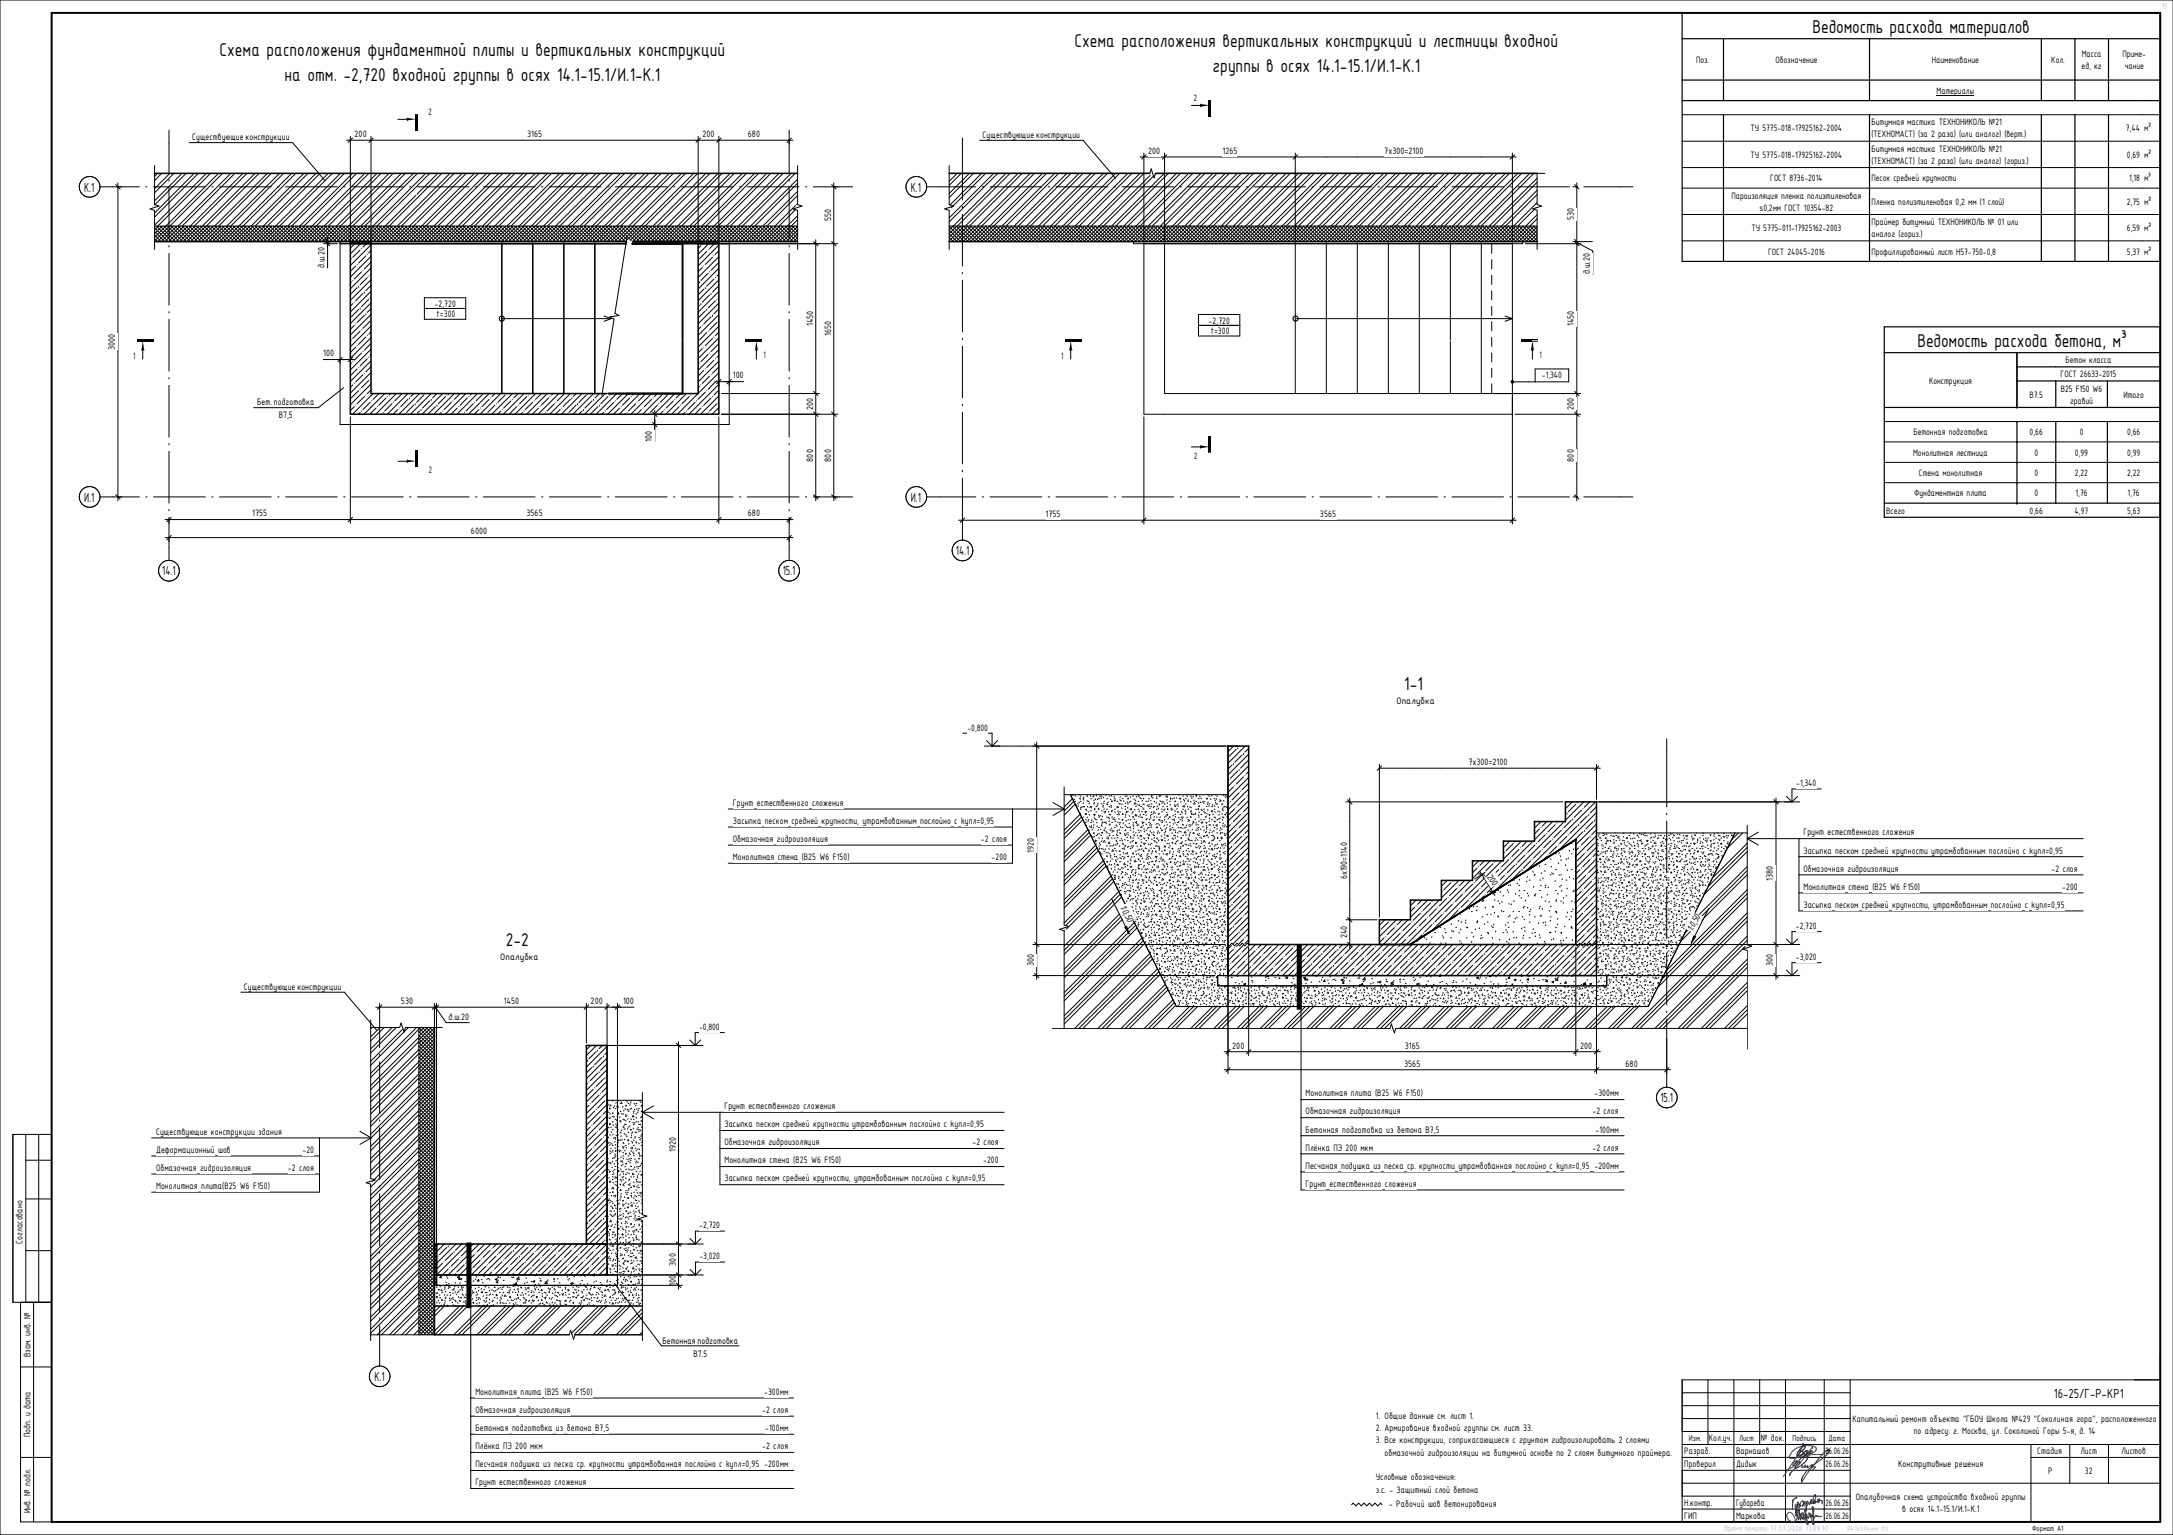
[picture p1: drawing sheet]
<svg xmlns="http://www.w3.org/2000/svg" width="841mm" height="594mm" viewBox="0 0 841 594" stroke-linecap="round" stroke-linejoin="round" font-family="sans-serif">
<defs><g id="words">
<g font-size="7.7">
<text x="701.5" y="12.7">Ведомость расхода материалов</text>
<text x="85" y="21.7">Схема расположения фундаментной плиты и вертикальных конструкций</text>
<text x="415.8" y="18.4">Схема расположения вертикальных конструкций и лестницы входной</text>
<text x="469.3" y="27.9">группы в осях 14.1-15.1/И.1-К.1</text>
<text x="110.1" y="31.2">на отм. -2,720 входной группы в осях 14.1-15.1/И.1-К.1</text>
<text x="742.1" y="134.2">Ведомость расхода бетона, м³</text>
<text x="543.5" y="267">1-1</text>
<text x="195.7" y="365.9">2-2</text>
</g>
<g font-size="5.5">
<text x="32.5" y="74.3">К.1</text>
<text x="352.5" y="74.3">К.1</text>
<text x="32.5" y="194.3">И.1</text>
<text x="352.5" y="194.3">И.1</text>
<text x="369.9" y="214.9">14.1</text>
<text x="62.8" y="222.7">14.1</text>
<text x="302.9" y="222.7">15.1</text>
<text x="642.6" y="426.6">15.1</text>
<text x="144.9" y="534.5">К.1</text>
<text x="794.9" y="541">16-25/Г-Р-КР1</text>
</g>
<g font-size="3.9">
<text x="805.7" y="22">Масса</text>
<text x="821.5" y="22">Приме-</text>
<text x="656.5" y="24.3">Поз.</text>
<text x="687.2" y="24.3">Обозначение</text>
<text x="747.6" y="24.3">Наименование</text>
<text x="793.9" y="24.3">Кол.</text>
<text x="805.6" y="26.7">ед, кг</text>
<text x="822.3" y="26.7">чание</text>
<text x="462.1" y="39.1">2</text>
<text x="749.5" y="36.3">Материалы</text>
<text x="165.8" y="44.4">2</text>
<text x="137.2" y="53.1">200</text>
<text x="204" y="53.1">3165</text>
<text x="271.9" y="53.1">200</text>
<text x="289.5" y="53.1">680</text>
<text x="677.5" y="50.9">ТУ 5775-018-17925162-2004</text>
<text x="724.3" y="48.5">Битумная мастика ТЕХНОНИКОЛЬ №21</text>
<text x="724.3" y="53.2">(ТЕХНОМАСТ) (за 2 раза) (или аналог) (верт.)</text>
<text x="822.8" y="50.9">7,44 м²</text>
<text x="444.4" y="59.5">200</text>
<text x="473.1" y="59.5">1265</text>
<text x="535.8" y="59.5">7х300=2100</text>
<text x="724.3" y="58.7">Битумная мастика ТЕХНОНИКОЛЬ №21</text>
<text x="677.5" y="61.1">ТУ 5775-018-17925162-2004</text>
<text x="724.3" y="63.4">(ТЕХНОМАСТ) (за 2 раза) (или аналог) (гориз.)</text>
<text x="823.2" y="61.1">0,69 м²</text>
<text x="685.1" y="70.2">ГОСТ 8736-2014</text>
<text x="724.3" y="70.2">Песок средней крупности</text>
<text x="824" y="70.2">1,18 м³</text>
<text x="670.1" y="76.9">Пароизоляция пленка полиэтиленовая</text>
<text x="681" y="81.6">s0,2мм ГОСТ 10354-82</text>
<text x="724.3" y="79.2">Пленка полиэтиленовая 0,2 мм (1 слой)</text>
<text x="823.2" y="79.2">2,75 м²</text>
<text x="321.7" y="85.6" transform="rotate(-90 321.7 85.6)">550</text>
<text x="609.1" y="85.3" transform="rotate(-90 609.1 85.3)">530</text>
<text x="677.8" y="89.5">ТУ 5775-011-17925162-2003</text>
<text x="724.3" y="87.1">Праймер битумный ТЕХНОНИКОЛЬ № 01 или</text>
<text x="823.2" y="89.5">6,59 м²</text>
<text x="724.3" y="91.8">аналог (гориз.)</text>
<text x="684.3" y="98.6">ГОСТ 24045-2016</text>
<text x="724.3" y="98.6">Профиллированный лист Н57-750-0,8</text>
<text x="823.2" y="98.6">5,37 м²</text>
<text x="125.6" y="103.7" transform="rotate(-90 125.6 103.7)">д.ш.20</text>
<text x="615.3" y="106.1" transform="rotate(-90 615.3 106.1)">д.ш.20</text>
<text x="168.2" y="118.8">-2,720</text>
<text x="169" y="122.9">t=300</text>
<text x="467.8" y="125.3">-2,720</text>
<text x="314.7" y="126.3" transform="rotate(-90 314.7 126.3)">1450</text>
<text x="321.7" y="130.2" transform="rotate(-90 321.7 130.2)">1650</text>
<text x="468.6" y="129.3">t=300</text>
<text x="609.1" y="126.3" transform="rotate(-90 609.1 126.3)">1450</text>
<text x="44.4" y="135.4" transform="rotate(-90 44.4 135.4)">3000</text>
<text x="125.1" y="137.9">100</text>
<text x="51.6" y="138.9">1</text>
<text x="295.5" y="138.6">1</text>
<text x="410.8" y="138.9">1</text>
<text x="595.8" y="138.6">1</text>
<text x="799.4" y="140.6">Бетон класса</text>
<text x="283.6" y="146.4">100</text>
<text x="596.8" y="146.3">-1,340</text>
<text x="746.6" y="148.5">Конструкция</text>
<text x="797.5" y="146.1">ГОСТ 26633-2015</text>
<text x="785.5" y="153.9">В7.5</text>
<text x="797.6" y="151.6">B25 F150 W6</text>
<text x="821.9" y="153.9">Итого</text>
<text x="314.7" y="158.7" transform="rotate(-90 314.7 158.7)">200</text>
<text x="609.1" y="158.7" transform="rotate(-90 609.1 158.7)">200</text>
<text x="801.2" y="156.3">гравий</text>
<text x="252.2" y="170.9" transform="rotate(-90 252.2 170.9)">100</text>
<text x="740.5" y="168.4">Бетонная подготовка</text>
<text x="785.5" y="168.4">0,66</text>
<text x="804.9" y="168.4">0</text>
<text x="823.3" y="168.4">0,66</text>
<text x="314.7" y="178.6" transform="rotate(-90 314.7 178.6)">800</text>
<text x="321.7" y="178.6" transform="rotate(-90 321.7 178.6)">800</text>
<text x="462.2" y="177.6">2</text>
<text x="609.1" y="178.6" transform="rotate(-90 609.1 178.6)">800</text>
<text x="740.4" y="176.4">Монолитная лестница</text>
<text x="787.4" y="176.4">0</text>
<text x="803.1" y="176.4">0,99</text>
<text x="823.3" y="176.4">0,99</text>
<text x="166" y="183.1">2</text>
<text x="742.7" y="184.2">Стена монолитная</text>
<text x="787.4" y="184.2">0</text>
<text x="803.1" y="184.2">2,22</text>
<text x="823.3" y="184.2">2,22</text>
<text x="740.8" y="192.2">Фундаментная плита</text>
<text x="787.4" y="192.2">0</text>
<text x="803.3" y="192.2">1,76</text>
<text x="823.5" y="192.2">1,76</text>
<text x="97.6" y="199.8">1755</text>
<text x="203.8" y="199.8">3565</text>
<text x="289.5" y="199.8">680</text>
<text x="404.7" y="200.1">1755</text>
<text x="510.9" y="200.1">3565</text>
<text x="730" y="198.8">Всего</text>
<text x="785.5" y="198.8">0,66</text>
<text x="802.9" y="198.8">4,97</text>
<text x="823.3" y="198.8">5,63</text>
<text x="182.3" y="206.8">6000</text>
<text x="374.4" y="282.7">-0,800</text>
<text x="568.3" y="296.2">7х300=2100</text>
<text x="695.2" y="304.3">-1,340</text>
<text x="283.6" y="311.8">Грунт</text>
<text x="292.9" y="311.8">естественного</text>
<text x="314.3" y="311.8">сложения</text>
<text x="283.6" y="318.9">Засыпка</text>
<text x="296" y="318.9">песком</text>
<text x="306.3" y="318.9">средней</text>
<text x="318" y="318.9">крупности,</text>
<text x="333.8" y="318.9">утрамбованным</text>
<text x="356.1" y="318.9">послойно</text>
<text x="369.3" y="318.9">с</text>
<text x="371.9" y="318.9">kупл=0,95</text>
<text x="698" y="323.3">Грунт</text>
<text x="707.3" y="323.3">естественного</text>
<text x="728.6" y="323.3">сложения</text>
<text x="283.6" y="325.8">Обмазочная</text>
<text x="300.7" y="325.8">гидроизоляция</text>
<text x="379.6" y="325.8">-2 слоя</text>
<text x="283.6" y="332.8">Монолитная</text>
<text x="301.1" y="332.8">стена</text>
<text x="310.3" y="332.8">(</text>
<text x="311.1" y="332.8">В25 W6 F150)</text>
<text x="383.8" y="332.8">-200</text>
<text x="400.1" y="330" transform="rotate(-90 400.1 330)">1920</text>
<text x="698" y="330.3">Засыпка</text>
<text x="710.3" y="330.3">песком</text>
<text x="720.6" y="330.3">средней</text>
<text x="732.4" y="330.3">крупности</text>
<text x="747.5" y="330.3">утрамбованным</text>
<text x="769.7" y="330.3">послойно</text>
<text x="783" y="330.3">с</text>
<text x="785.5" y="330.3">kупл=0,95</text>
<text x="521.4" y="340.4" transform="rotate(-90 521.4 340.4)">6х190=1140</text>
<text x="575.4" y="339.3" transform="rotate(58 575.4 339.3)">200</text>
<text x="686.2" y="340.8" transform="rotate(-90 686.2 340.8)">1380</text>
<text x="698" y="337.3">Обмазочная</text>
<text x="715" y="337.3">гидроизоляция</text>
<text x="794" y="337.3">-2 слоя</text>
<text x="698" y="344.3">Монолитная</text>
<text x="715.4" y="344.3">стена</text>
<text x="724.7" y="344.3">(</text>
<text x="725.5" y="344.3">В25 W6 F150)</text>
<text x="798.1" y="344.3">-200</text>
<text x="433.4" y="350.9" transform="rotate(63 433.4 350.9)">1:0,50</text>
<text x="698" y="351.3">Засыпка</text>
<text x="710.3" y="351.3">песком</text>
<text x="720.6" y="351.3">средней</text>
<text x="732.4" y="351.3">крупности,</text>
<text x="748.2" y="351.3">утрамбованным</text>
<text x="770.5" y="351.3">послойно</text>
<text x="783.7" y="351.3">с</text>
<text x="786.3" y="351.3">kупл=0,95</text>
<text x="695.1" y="359.5">-2,720</text>
<text x="521.4" y="363.2" transform="rotate(-90 521.4 363.2)">240</text>
<text x="655.1" y="360.9" transform="rotate(-63 655.1 360.9)">1:0,50</text>
<text x="695.1" y="371.6">-3,020</text>
<text x="400.1" y="373.9" transform="rotate(-90 400.1 373.9)">300</text>
<text x="686.2" y="373.9" transform="rotate(-90 686.2 373.9)">300</text>
<text x="155.2" y="388.7">530</text>
<text x="195" y="388.7">1450</text>
<text x="228.6" y="388.7">200</text>
<text x="241.1" y="388.7">100</text>
<text x="173.6" y="394.7">д.ш.20</text>
<text x="270.6" y="398.6">-0,800</text>
<text x="476.9" y="405.9">200</text>
<text x="543.7" y="405.9">3165</text>
<text x="611.5" y="405.9">200</text>
<text x="543.5" y="412.9">3565</text>
<text x="629.2" y="412.9">680</text>
<text x="505.3" y="424.3">Монолитная</text>
<text x="522.8" y="424.3">плита</text>
<text x="532.2" y="424.3">(</text>
<text x="533.1" y="424.3">В25 W6 F150)</text>
<text x="617.1" y="424.3">-300мм</text>
<text x="280.4" y="429.3">Грунт</text>
<text x="289.6" y="429.3">естественного</text>
<text x="311" y="429.3">сложения</text>
<text x="505.3" y="431.3">Обмазочная</text>
<text x="522.4" y="431.3">гидроизоляция</text>
<text x="616.3" y="431.3">-2 слоя</text>
<text x="280.4" y="436.2">Засыпка</text>
<text x="292.7" y="436.2">песком</text>
<text x="303" y="436.2">средней</text>
<text x="314.7" y="436.2">крупности</text>
<text x="329.9" y="436.2">утрамбованным</text>
<text x="352.1" y="436.2">послойно</text>
<text x="365.3" y="436.2">с</text>
<text x="367.9" y="436.2">kупл=0,95</text>
<text x="60.4" y="439.1">Существующие</text>
<text x="81.6" y="439.1">конструкции</text>
<text x="99.9" y="439.1">здания</text>
<text x="280.4" y="443.2">Обмазочная</text>
<text x="297.4" y="443.2">гидроизоляция</text>
<text x="376.4" y="443.2">-2 слоя</text>
<text x="505.3" y="438.3">Бетонная</text>
<text x="519.5" y="438.3">подготовка</text>
<text x="536.5" y="438.3">из</text>
<text x="540.8" y="438.3">бетона</text>
<text x="551.7" y="438.3">В7,5</text>
<text x="617.5" y="438.3">-100мм</text>
<text x="60.4" y="446.1">Деформационный</text>
<text x="84.4" y="446.1">шов</text>
<text x="117.1" y="446.1">-20</text>
<text x="261.6" y="445.9" transform="rotate(-90 261.6 445.9)">1920</text>
<text x="505.3" y="445.3">Плёнка</text>
<text x="516.1" y="445.3">ПЭ</text>
<text x="520.7" y="445.3">200 мкм</text>
<text x="616.3" y="445.3">-2 слоя</text>
<text x="60.4" y="453.1">Обмазочная</text>
<text x="77.4" y="453.1">гидроизоляция</text>
<text x="111.4" y="453.1">-2 слоя</text>
<text x="280.4" y="450.3">Монолитная</text>
<text x="297.8" y="450.3">стена</text>
<text x="307" y="450.3">(</text>
<text x="307.9" y="450.3">В25 W6 F150)</text>
<text x="380.5" y="450.3">-200</text>
<text x="505.3" y="452.3">Песчаная</text>
<text x="519" y="452.3">подушка</text>
<text x="531.5" y="452.3">из</text>
<text x="535.8" y="452.3">песка</text>
<text x="544.6" y="452.3">ср.</text>
<text x="549.3" y="452.3">крупности</text>
<text x="564.4" y="452.3">утрамбованная</text>
<text x="586.5" y="452.3">послойно</text>
<text x="599.7" y="452.3">с</text>
<text x="602.4" y="452.3">kупл=0,95</text>
<text x="617.1" y="452.3">-200мм</text>
<text x="60.4" y="460.1">Монолитная</text>
<text x="77.9" y="460.1">плита(</text>
<text x="86.8" y="460.1">В25 W6 F150)</text>
<text x="280.4" y="457.2">Засыпка</text>
<text x="292.7" y="457.2">песком</text>
<text x="303" y="457.2">средней</text>
<text x="314.7" y="457.2">крупности,</text>
<text x="330.6" y="457.2">утрамбованным</text>
<text x="352.8" y="457.2">послойно</text>
<text x="366.1" y="457.2">с</text>
<text x="368.7" y="457.2">kупл=0,95</text>
<text x="505.3" y="459.3">Грунт</text>
<text x="514.6" y="459.3">естественного</text>
<text x="536" y="459.3">сложения</text>
<text x="270.6" y="475.4">-2,720</text>
<text x="8.8" y="481.4" transform="rotate(-90 8.8 481.4)">Согласовано</text>
<text x="261.6" y="489.8" transform="rotate(-90 261.6 489.8)">300</text>
<text x="270.7" y="487.4">-3,020</text>
<text x="261.6" y="497.5" transform="rotate(-90 261.6 497.5)">100</text>
<text x="11.8" y="525.3" transform="rotate(-90 11.8 525.3)">Взам. инв. №</text>
<text x="184" y="539.8">Монолитная</text>
<text x="201.4" y="539.8">плита</text>
<text x="210.9" y="539.8">(</text>
<text x="211.7" y="539.8">В25 W6 F150)</text>
<text x="295.7" y="539.8">-300мм</text>
<text x="184" y="546.8">Обмазочная</text>
<text x="201" y="546.8">гидроизоляция</text>
<text x="295" y="546.8">-2 слоя</text>
<text x="532.5" y="549.1">1. Общие данные см. лист 1.</text>
<text x="717" y="550.2">Капитальный ремонт объекта &quot;ГБОУ Школа №429 &quot;Соколиная гора&quot;, расположенного</text>
<text x="11.8" y="556.2" transform="rotate(-90 11.8 556.2)">Подп. и дата</text>
<text x="184" y="553.8">Бетонная</text>
<text x="198.2" y="553.8">подготовка</text>
<text x="215.2" y="553.8">из</text>
<text x="219.4" y="553.8">бетона</text>
<text x="230.4" y="553.8">В7,5</text>
<text x="296.2" y="553.8">-100мм</text>
<text x="532.5" y="553.9">2. Армирование входной группы см. лист 33.</text>
<text x="661.4" y="557.7">Кол.уч.</text>
<text x="681.5" y="557.7">№ док.</text>
<text x="740.7" y="554.9">по адресу: г. Москва, ул. Соколиной Горы 5-я, д. 14</text>
<text x="184" y="560.8">Плёнка</text>
<text x="194.7" y="560.8">ПЭ</text>
<text x="199.4" y="560.8">200 мкм</text>
<text x="295" y="560.8">-2 слоя</text>
<text x="532.5" y="558.6">3. Все конструкции, соприкасающиеся с грунтом гидроизолировать 2 слоями</text>
<text x="535.9" y="563.4">обмазочной гидроизоляции на битумной основе по 2 слоям битумного праймера.</text>
<text x="651.9" y="562.9">Разраб.</text>
<text x="671.9" y="562.9">Варнашов</text>
<text x="706.5" y="562.9">26.06.26</text>
<text x="788.5" y="562.7">Стадия</text>
<text x="805.3" y="562.7">Лист</text>
<text x="821.1" y="562.7">Листов</text>
<text x="184" y="567.8">Песчаная</text>
<text x="197.7" y="567.8">подушка</text>
<text x="210.2" y="567.8">из</text>
<text x="214.4" y="567.8">песка</text>
<text x="223.2" y="567.8">ср.</text>
<text x="228" y="567.8">крупности</text>
<text x="243.1" y="567.8">утрамбованная</text>
<text x="265.2" y="567.8">послойно</text>
<text x="278.4" y="567.8">с</text>
<text x="281" y="567.8">kупл=0,95</text>
<text x="295.7" y="567.8">-200мм</text>
<text x="651.9" y="567.9">Проверил</text>
<text x="671.9" y="567.9">Дидык</text>
<text x="706.5" y="567.9">26.06.26</text>
<text x="734.7" y="567.9">Конструтивные решения</text>
<text x="184" y="574.8">Грунт</text>
<text x="193.3" y="574.8">естественного</text>
<text x="214.6" y="574.8">сложения</text>
<text x="532.5" y="572.9">Условные обозначения:</text>
<text x="792.6" y="570.5">Р</text>
<text x="806.9" y="570.4">32</text>
<text x="532.5" y="577.7">з.с. - Защитный слой бетона</text>
<text x="718.3" y="580.5">Опалубочная схема устройства входной группы</text>
<text x="11.8" y="585.7" transform="rotate(-90 11.8 585.7)">Инв. № подл.</text>
<text x="537.6" y="583.3">- Рабочий шов бетонирования</text>
<text x="651.9" y="587.8">ГИП</text>
<text x="651.9" y="582.8">Н.контр.</text>
<text x="671.9" y="587.8">Маркова</text>
<text x="671.9" y="582.8">Губарева</text>
<text x="706.5" y="587.8">26.06.26</text>
<text x="706.5" y="582.8">26.06.26</text>
<text x="736.2" y="585.3">в осях 14.1-15.1/И.1-К.1</text>
</g>
<g font-size="3.5">
<text x="380.3" y="53.4">Существующие конструкции</text>
<text x="74.4" y="54.3">Существующие конструкции</text>
<text x="99.5" y="156.9">Бет. подготовка</text>
<text x="107.9" y="161.9">В7,5</text>
<text x="540.5" y="272.5">Опалубка</text>
<text x="193.6" y="371.5">Опалубка</text>
<text x="94.4" y="383.1">Существующие конструкции</text>
<text x="256.4" y="520">Бетонная подготовка</text>
<text x="268.4" y="525">В7.5</text>
<text x="653.7" y="557.8">Изм.</text>
<text x="673.1" y="557.7">Лист</text>
<text x="693.8" y="557.7">Подпись</text>
<text x="707.7" y="557.7">Дата</text>
</g>
<text font-size="3.4" fill="#c0c0c0" x="667.4" y="592.7">Время печати: 17.07.2026 11:09:10</text>
<text font-size="3.2" fill="#c0c0c0" x="714.9" y="592.7">841х594мм (h)</text>
<text font-size="3.2" x="786.5" y="592.5">Формат А1</text>
<text font-size=".5" x="676.2" y="534.2">0</text>
</g></defs>
<g fill="none" stroke="#000" stroke-width=".39">
<path d="M59.8 64.1v15.1l1.8 .6-3.5 1.1 1.7 .5v15.1M61 67.1l-1.2 1.2M62.6 67.1l-2.8 2.8M65.7 67.1l-5.9 5.9M67.3 67.1l-7.5 7.5M70.4 67.1l-10.6 10.6M72 67.1l-12.1 12.1M75.1 67.1l-15.3 15.4M76.8 67.1l-17 16.9M79.9 67.1l-20.1 20.1M81.4 67.1l-20.4 20.4M84.6 67.1l-24.8 24.8"/>
<path d="M86.1 67.1l-20.4 20.4M89.3 67.1l-20.4 20.4M90.9 67.1l-20.4 20.4 6 6 6-6M94 67.1l-20.4 20.4M95.6 67.1l-20.4 20.4M98.7 67.1l-26.4 26.4M100.3 67.1l-20.4 20.4M103.5 67.1l-20.4 20.4M105 67.1l-20.4 20.4 6 6 6.1-6M108.2 67.1l-20.4 20.4M109.7 67.1l-20.4 20.4M112.9 67.1l-26.5 26.4-6-6"/>
<path d="M114.5 67.1l-20.4 20.4M117.6 67.1l-20.4 20.4M119.2 67.1l-20.4 20.4 6 6 6-6M122.3 67.1l-20.4 20.4M123.9 67.1l-20.4 20.4M127 67.1l-26.4 26.4M128.6 67.1l-20.4 20.4M131.7 67.1l-20.4 20.4M133.3 67.1l-20.4 20.4 6 6 6.1-6M136.4 67.1l-20.4 20.4M138 67.1l-20.4 20.4M141.2 67.1l-26.5 26.4"/>
<path d="M142.7 67.1l-20.4 20.4M145.9 67.1l-20.4 20.4M147.4 67.1l-20.4 20.4 6.1 6M150.6 67.1l-20.4 20.4M152.2 67.1l-20.4 20.4M155.3 67.1l-26.4 26.4M156.9 67.1l-20.4 20.4M160 67.1l-20.4 20.4M161.6 67.1l-20.4 20.4 6 6M164.8 67.1l-20.4 20.4M166.3 67.1l-20.4 20.4M169.5 67.1l-27.3 27.2"/>
<path d="M171 67.1l-20.4 20.4M174.2 67.1l-20.4 20.4M175.8 67.1l-20.4 20.4 5.9 6M178.9 67.1l-20.4 20.4M180.5 67.1l-20.4 20.4M183.6 67.1l-26.5 26.4-6-6M185.2 67.1l-20.4 20.4M188.3 67.1l-20.4 20.4M189.9 67.1l-20.4 20.4 6 6 6-6M193 67.1l-20.4 20.4M194.6 67.1l-20.4 20.4M197.7 67.1l-20.4 20.4"/>
<path d="M199.3 67.1l-20.4 20.4M202.5 67.1l-20.4 20.4M204 67.1l-20.4 20.4 6 6M207.2 67.1l-20.4 20.4M208.7 67.1l-20.4 20.4M211.9 67.1l-20.4 20.4M213.5 67.1l-20.4 20.4M216.6 67.1l-20.4 20.4M218.2 67.1l-20.4 20.4 6 6M221.3 67.1l-20.4 20.4M222.9 67.1l-20.4 20.4M226.1 67.1l-26.5 26.4"/>
<path d="M227.6 67.1l-20.4 20.4M230.8 67.1l-20.4 20.4M232.3 67.1l-20.4 20.4 6 6M235.5 67.1l-20.4 20.4M237 67.1l-20.3 20.4M240.2 67.1l-26.5 26.4M241.8 67.1l-20.4 20.4M244.9 67.1l-20.4 20.4M246.5 67.1l-20.4 20.4 6 6M249.6 67.1l-20.4 20.4M251.2 67.1l-20.4 20.4M254.3 67.1l-26.4 26.4-6.1-6"/>
<path d="M255.9 67.1l-20.4 20.4M259 67.1l-20.4 20.4M260.6 67.1l-20.4 20.4 6.8 6.8M263.8 67.1l-20.4 20.4M265.3 67.1l-20.4 20.4M268.5 67.1l-20.4 20.4M270 67.1l-20.4 20.4M273.2 67.1l-20.4 20.4M274.8 67.1l-20.4 20.4 6.8 6.8M277.9 67.1l-20.4 20.4M279.5 67.1l-20.4 20.4M282.6 67.1l-27.2 27.2"/>
<path d="M284.2 67.1l-20.4 20.4M287.4 67.1l-20.4 20.4M288.9 67.1l-20.4 20.4 6.8 6.8M292.1 67.1l-20.4 20.4M293.6 67.1l-20.4 20.4M296.8 67.1l-27.3 27.2M298.3 67.1l-20.4 20.4M301.5 67.1l-20.4 20.4M303.1 67.1l-20.4 20.4 5.9 6M306.2 67.1l-20.4 20.4M307.8 67.1l-20.4 20.4M307.9 79.5l-8 8"/>
<path d="M308.7 75.6l-11.9 11.9 6 6M308.7 69.3l-24.3 24.2M308.7 74l-13.5 13.5M308.7 78.8l-.4 .4M308.7 70.9l-16.6 16.6M308.7 64.1v15.1l1.7 .6-3.4 1.1 1.7 .5v15.1M59.8 91l2.6 2.5M59.8 88.1l5.4 5.4M59.8 87.5h248.9M59.9 87.5l-.1 .1M60.6 87.5l6 6M61.3 87.5l-1.5 1.5"/>
<path d="M62 87.5l6 6M62.7 87.5l-2.9 2.9M63.4 87.5l6.1 6 6-6M64.8 87.5l6.1 6 6-6M65.6 87.5l-5.8 5.8M66.3 87.5l5.9 6M67 87.5l-6 6-1.2-1.1M67.6 87.5l6.1 6M68.4 87.5l-6 6M69 87.5l6.1 6M69.8 87.5l-6 6-4-3.9M71.2 87.5l-6 6"/>
<path d="M71.9 87.5l6 6 6-6M72.6 87.5l-6 6M73.3 87.5l6 6M74 87.5l-5.9 6M74.7 87.5l6 6M76.2 87.5l5.9 6M77.6 87.5l6 6 6-6M79 87.5l6 6M79.7 87.5l-6 6M81.1 87.5l-6 6M81.8 87.5l6 6M83.2 87.5l6 6"/>
<path d="M85.4 87.5l-6 6M86 87.5l6 6M86.8 87.5l-6 6M87.5 87.5l6 6 6-6M88.2 87.5l-6 6M88.9 87.5l6 6M90.3 87.5l6 6M91 87.5l-6 6M91.7 87.5l6 6 6.1-6M93.1 87.5l6 6M93.9 87.5l-6.1 6M94.5 87.5l6 6"/>
<path d="M95.2 87.5l-5.9 6M95.9 87.5l6.1 6 6-6M97.4 87.5l5.9 6M98.1 87.5l-6 6M100.2 87.5l6 6M100.9 87.5l-6 6M101.6 87.5l6 6M102.4 87.5l-6 6M103 87.5l6.1 6 6-6M104.4 87.5l6 6M105.2 87.5l-6 6M105.8 87.5l6.1 6 6-6"/>
<path d="M107.3 87.5l5.9 6M108.7 87.5l6 6M109.4 87.5l-6 6M110.1 87.5l6 6M111.5 87.5l6.1 6 6-6M112.2 87.5l-5.9 6M113.7 87.5l-6 6M114.3 87.5l6 6M115.7 87.5l6.1 6M116.5 87.5l-6 6M117.1 87.5l6 6M118.6 87.5l6 6 6-6"/>
<path d="M119.3 87.5l-6 6M120 87.5l6 6 6-6M121.4 87.5l6 6M122.1 87.5l-5.9 6M122.8 87.5l6 6M124.2 87.5l6 6M125.6 87.5l6.1 6 6-6M126.4 87.5l-6 6M127.8 87.5l-6 6M128.5 87.5l6 6 6-6M129.2 87.5l-6 6M129.9 87.5l6.8 6.8"/>
<path d="M131.3 87.5l6.8 6.8M131.6 93.5v70.8h150.6v-70.8M131.6 94.3h4M132.7 87.5l6.9 6.8-4 4M133.5 87.5l-6 6M134.1 87.5l6.8 6.8M135.6 87.5l6.7 6.8M136.3 87.5l-6 6M136.9 87.5l6.7 6.6M137.1 94.5l-1.5 1.5M138.4 87.5l6 6M139.1 87.5l-6 6"/>
<path d="M139.4 96.8l-2.9 2.8M139.8 87.5l6 6 6-6M139.9 96.2h.1M141.6 99l-2.8 2.8M141.8 94.3l-1.3 1.3M141.9 87.5l-6.3 6.4M142.2 98.4h.1M142.6 87.5l6 6M143.3 87.5l-6.7 6.8M143.6 94.7l-8 8M143.6 99.2l-8 8M143.6 97l-.9 .9"/>
<path d="M144 87.5l6.1 6 6-6M144.8 87.5l-6.8 6.8M145.5 87.5l5.9 6M146.2 87.5l-6.8 6.8M146.9 87.5l6 6 6-6M147.6 87.5l-6.8 6.8M148.3 87.5l6 6M149.7 87.5l6 6M150.4 87.5l-6 6M152.5 87.5l6 6M153.2 87.5l-5.9 6M153.9 87.5l6.1 6 6-6"/>
<path d="M154.7 87.5l-6 6M156.8 87.5l6 6M157.5 87.5l-6 6M158.2 87.5l6 6 6-6M159.6 87.5l6 6M160.3 87.5l-6 6M161 87.5l6 6 6.1-6M161.8 87.5l-6.1 6M162.4 87.5l6 6M163.8 87.5l6 6M164.6 87.5l-6 6M165.2 87.5l6 6"/>
<path d="M166.7 87.5l6 6 6-6M167.4 87.5l-6 6M168.1 87.5l6 6M168.8 87.5l-6 6M170.9 87.5l6 6M171.7 87.5l-6 6M172.3 87.5l6 6M173.7 87.5l6.1 6 6-6M174.5 87.5l-6 6M175.1 87.5l6 6M175.9 87.5l-6 6M176.6 87.5l6 6 6-6"/>
<path d="M177.3 87.5l-6 6M178 87.5l6 6M179.4 87.5l6 6M180.1 87.5l-6 6M180.8 87.5l6.1 6 6-6M182.2 87.5l6 6M183 87.5l-6 6M184.4 87.5l-6 6M185 87.5l6.1 6 6-6M186.5 87.5l5.9 6M187.2 87.5l-6 6M187.9 87.5l6 6 6-6"/>
<path d="M189.3 87.5l6 6M190 87.5l-6 6M190.7 87.5l6 6M191.4 87.5l-5.9 6M192.1 87.5l6.1 6 6-6M193.5 87.5l6 6M194.2 93.5v.8M194.3 87.5l-6 6M194.9 87.5l6.1 6 6-6M195.7 87.5l-6 6M196.3 87.5l6.1 6M198.5 87.5l-6 6"/>
<path d="M199.2 87.5l6 6 6-6M200.6 87.5l6 6M201.3 87.5l-6 6M202 87.5l6.1 6 6-6M202.8 87.5l-6 6M203.4 87.5l6 6M204.9 87.5l6 6M206.2 93.5v.8h-62.6M206.2 87.5l6.1 6 6-6M207.7 87.5l6 6M208.4 87.5l-6 6M209.1 87.5l6 6 6-6"/>
<path d="M209.8 87.5l-6 6M210.5 87.5l6 6M212.7 87.5l-6 6M213.3 87.5l6.1 6 6-6M214.8 87.5l5.9 6M215.5 87.5l-6 6M216.2 87.5l6 6M216.9 87.5l-6 6M217.6 87.5l6 6 6-6M218.2 93.5v.8h24M219 87.5l6 6M220.4 87.5l6 6"/>
<path d="M222.5 87.5l-5.9 6M223.2 87.5l6 6M224 87.5l-6 6M224.7 87.5l6 6 6-6M226.8 87.5l-6 6M227.5 87.5l6 6M228.2 87.5l-6 6M228.9 87.5l6 6 6.1-6M230.2 93.5v.8M230.3 87.5l6 6M231.1 87.5l-6.1 6M231.7 87.5l6 6"/>
<path d="M232.5 87.5l-6 6M233.1 87.5l6.1 6 6-6M234.5 87.5l6 6M235.3 87.5l-6 6M236 87.5l6 6 .5-.5M237.4 87.5l5.3 5.3M238.1 87.5l-6 6M238.8 87.5l5.5 5.5M239.5 87.5l-5.9 6M241.6 87.5l6.8 6.8M242.2 93.8l.2 .1M242.4 87.5l-6.1 6"/>
<path d="M242.7 91.8l-4.7 29.5 1.6 .8-3.6 .5 1.7 .9-4.7 29.5M243 87.5l6.9 6.8M243.8 87.5l-6 6M244.4 87.5l6.8 6.8M244.8 93.6l.8 .7M245.9 87.5l6.7 6.8M246.6 87.5l-6 6M247.3 87.5l6.8 6.8M248 87.5l-5.3 5.3M248.7 87.5l6.8 6.8M249.4 87.5l-5.4 5.5M250.1 87.5l6.8 6.8"/>
<path d="M250.9 87.5l-6.1 6M251.5 87.5l6.8 6.8M252.3 87.5l-6.9 6.8M252.9 87.5l6.8 6.8M253.7 87.5l-6.8 6.8M255.1 87.5l-6.8 6.8M255.8 87.5l6.8 6.8M256.5 87.5l-6.8 6.8M257.2 87.5l6.8 6.8M257.9 87.5l-6.8 6.8M258.6 87.5l6.8 6.8M259.3 87.5l-6.8 6.8"/>
<path d="M260 87.5l6.8 6.8M260.7 87.5l-6.7 6.8M261.4 87.5l6.8 6.8M262.8 87.5l6.8 6.8M263.6 87.5l-6.8 6.8M264.2 87.5l6.9 6.8M265 87.5l-6.8 6.8M265.6 87.5l6.9 6.8M266.4 87.5l-6.8 6.8M267.1 87.5l6.8 6.8M267.8 87.5l-6.8 6.8M269.2 87.5l-6.8 6.8"/>
<path d="M269.9 87.5l6.8 6.8M270.6 87.5l-6.7 6.8M271.3 95.1l-1.1 1M271.3 87.5l6.8 6.8M271.9 94.5h-.1M272.1 87.5l-6.8 6.8M272.8 87.5l6 6 6-6M273.5 87.5l-6.8 6.8M273.5 97.3l-2.8 2.8M274.1 96.7v.1M274.2 87.5l6 6M274.3 94.3l-4.1 4.1"/>
<path d="M274.9 87.5l-6.8 6.8M275.5 87.5l6.1 6M275.8 99.6l-2.8 2.8M276.4 99h-.1M277 87.5l6 6 6.1-6M277.7 87.5l-6.8 6.8M278.2 94.9l-8 8M278.2 99.4l-8 8M278.2 97.1l-1.3 1.3M278.2 94.1l-.2 .2M278.2 94.3h4M278.4 87.5l6 6"/>
<path d="M279.1 87.5l-6.8 6.8M279.8 87.5l6 6M280.5 87.5l-6.7 6.8M281.2 87.5l6.1 6 6-6M282 87.5l-6.8 6.8M283.4 87.5l-8.8 8.7M284.1 87.5l6 6 6-6M285.5 87.5l6 6M286.2 87.5l-6 6M286.9 87.5l6 6M287.6 87.5l-6 6M288.3 87.5l6 6 6.1-6"/>
<path d="M289.7 87.5l6 6M291.1 87.5l6.1 6 6-6M291.8 87.5l-5.9 6M292.5 87.5l6 6M294 87.5l5.9 6M294.7 87.5l-6 6M295.4 87.5l6 6 6-6M297.5 87.5l-6 6M298.2 87.5l6 6 4.5-4.4M299 87.5l-6.1 6M299.6 87.5l6 6M301 87.5l6 6"/>
<path d="M301.8 87.5l-6 6M302.4 87.5l6.1 6 .2-.2M303.9 87.5l4.8 4.8M305.3 87.5l3.4 3.4M306 87.5l-6 6M306.7 87.5l2 2M307.9 81.2l-6.4 6.3M308.1 87.5l.6 .6M308.7 83.5l-10.1 10M308.7 85l-2.5 2.5M308.7 87.7l-5.8 5.8M308.7 90.5l-3.1 3"/>
<path d="M308.7 91.9l-1.6 1.6M136 100.1h.1M136 109.1l-.4 .4M136.5 108.5h.1M136.5 117.5l-.9 1M137.1 116.9v.1M137.7 103l-2.1 2M138.2 102.4h.1M138.2 111.3l-2.6 2.7M138.8 110.8h.1M138.8 119.8l-2.8 2.8M139.4 119.2h.1"/>
<path d="M139.9 105.2l-2.8 2.8M140.5 104.6h.1M140.5 113.6l-2.8 2.8M141.1 113h.1M142.2 107.4l-2.8 2.8M142.7 106.8h.1M142.7 115.9l-2.8 2.8M143.3 115.3h.1M143.6 103.8l-8 8M143.6 108.2l-8 8M143.6 112.7l-8 8M143.6 117.2l-8 8"/>
<path d="M143.6 101.5l-2.5 2.6M143.6 106l-.3 .3M143.6 110.5l-2 2M143.6 119.5l-1.4 1.4M270.7 109.1h.1M270.7 118.1l-.5 .5M271.3 117.5h.1M271.8 103.5l-1.6 1.6M272.4 111.9l-2.2 2.2M272.4 102.9v.1M273 111.3h.1M273.5 119.8h.1"/>
<path d="M274.1 105.7l-2.8 2.8M274.6 114.2l-2.8 2.8M274.7 105.2h-.1M275.2 113.6h.1M276.3 108l-2.8 2.8M276.9 116.4l-2.8 2.8M276.9 107.4h.1M277.5 115.8v.1M278 101.8l-2.8 2.8M278.2 103.8l-8 8M278.2 108.3l-8 8M278.2 112.8l-8 8"/>
<path d="M278.2 117.3l-8 8M278.2 106.1l-.7 .7M278.2 110.6l-2.4 2.4M278.2 115.1l-.2 .2M278.2 119.5l-1.9 2M136 131.5v.1M136.6 140h-.1M137.1 125.9l-1.5 1.6M137.7 134.4l-2.1 2M137.7 125.3v.1M138.3 133.8h-.1M139.4 128.2l-2.9 2.8"/>
<path d="M139.9 136.6l-2.8 2.8M140 127.6h-.1M140.5 136v.1M141.1 122l-2.9 2.8M141.6 121.5h.1M141.6 130.4l-2.8 2.9M142.2 138.9l-2.8 2.7M142.2 129.8v.1M142.7 138.3h.1M143.3 124.2l-2.8 2.9M143.6 121.7l-8 8M143.6 126.2l-8 8"/>
<path d="M143.6 130.7l-8 8M143.6 135.2l-8 8M143.6 139.7l-8 8M143.6 128.4l-.9 .9M143.6 132.9l-2.5 2.6M143.6 137.4l-.3 .4M194.2 123.3h42.4M233.8 122.3l2.8 1M236.6 123.3l-2.8 1M271.3 126.5l-1.1 1.1M271.8 125.9h.1M271.8 134.9l-1.6 1.6"/>
<path d="M272.4 134.4h.1M273 120.4l-2.8 2.7M273.5 128.7l-2.8 2.9M274.1 128.2h.1M274.1 137.2l-2.8 2.8M274.6 136.6h.1M275.2 122.6l-2.8 2.8M275.8 122h.1M275.8 131l-2.8 2.8M276.3 130.4h.1M276.3 139.4l-2.8 2.8M276.9 138.9h.1"/>
<path d="M277.5 124.8l-2.9 2.8M278 124.2h.1M278 133.3l-2.8 2.8M278.2 121.8l-8 8M278.2 126.3l-8 8M278.2 130.8l-8 8M278.2 135.3l-8 8M278.2 139.8l-8 8M278.2 128.5l-1.3 1.4M278.2 137.5l-.7 .8M136 140.5l-.4 .4M136.5 149l-.9 .9"/>
<path d="M137.1 148.4h.1M137.1 157.4l-1.5 1.5M137.7 156.8h.1M138.2 142.8l-2.6 2.6M138.8 142.2h.1M138.8 151.2l-2.8 2.8M139.4 150.6v.1M139.4 159.6l-.7 .7M140 159l-.1 .1M140.5 145l-2.8 2.8M141.1 144.4v.1M141.1 153.5l-2.9 2.8"/>
<path d="M141.6 152.9h.1M142.7 147.3l-2.8 2.8M143.3 146.7h.1M143.3 155.7l-2.8 2.8M143.6 144.1l-8 8M143.6 148.6l-8 8M143.6 141.9l-2 2M143.6 150.9l-1.4 1.4M143.8 155.1v.1M144.4 152.3l-8 8M145.5 157.9l-2.3 2.4M146.1 157.4h.1"/>
<path d="M146.7 152.3l-2.3 2.3M148.4 159.6h-.1M148.9 152.3l-8 8M149.4 154l-2.8 2.8M150 153.4v.1M151.2 152.3l-.6 .6M151.7 156.3l-2.8 2.8M152.3 155.7h.1M153.4 152.3l-8 8M154 158.5l-1.9 1.8M154.5 157.9h.1M155.6 152.3l-2.8 2.9"/>
<path d="M157.9 154.6l-2.8 2.8M157.9 152.3l-8 8M158.5 154h.1M160.1 156.8l-2.8 2.8M160.1 152.3l-1.1 1.2M160.7 156.3h.1M162.3 159.1l-1.2 1.2M162.4 152.3l-8 8M162.9 158.5h.1M164 152.9l-2.8 2.8M164.6 152.3h.1M166.3 155.2l-2.8 2.7"/>
<path d="M166.9 154.6h.1M166.9 152.3l-8 8M168.5 157.4l-2.8 2.8M169.1 156.8h.1M169.1 152.3l-1.7 1.7M170.8 159.6l-.7 .7M171.4 152.3l-8 8M171.4 159v.1M172.5 153.5l-2.8 2.8M173.1 152.9h-.1M173.6 152.3h.1M174.7 155.7l-2.8 2.8"/>
<path d="M175.3 155.1v.1M175.9 152.3l-8 8M177 157.9l-2.4 2.4M177.5 157.4h.1M178.1 152.3l-2.2 2.3M179.8 159.6h-.1M180.3 152.3l-8 8M180.9 154l-2.8 2.8M181.5 153.4l-.1 .1M182.6 152.3l-.6 .6M183.1 156.3l-2.8 2.8M183.7 155.7h.1"/>
<path d="M184.8 152.3l-8 8M185.4 158.5l-1.8 1.8M186 157.9h-.1M187.1 152.3l-2.8 2.9M189.3 152.3l-8 8M189.3 154.6l-2.8 2.8M189.9 154h.1M191.6 152.3l-1.2 1.2M191.6 156.8l-2.8 2.8M192.1 156.3h.1M193.8 152.3l-8 8M193.8 159.1l-1.2 1.2"/>
<path d="M194.4 158.5h.1M195.5 152.9l-2.8 2.8M196 152.3h.1M197.7 155.2l-2.8 2.7M198.3 154.6h.1M198.3 152.3l-8 8M200 157.4l-2.8 2.8M200.5 156.8h.1M200.6 152.3l-1.8 1.7M202.2 159.6l-.7 .7M202.8 152.3l-8 8M202.8 159v.1"/>
<path d="M203.9 153.5l-2.8 2.8M204.5 152.9h.1M205 152.3h.1M206.2 155.7l-2.9 2.8M206.8 155.1l-.1 .1M207.3 152.3l-8 8M208.4 157.9l-2.4 2.4M209 157.4h.1M209.5 152.3l-2.2 2.3M211.2 159.6h.1M211.8 152.3l-8 8M212.3 154l-2.8 2.8"/>
<path d="M212.9 153.4v.1M214 152.3l-.6 .6M214.6 156.3l-2.8 2.8M215.1 155.7h.1M216.3 152.3l-8 8M216.8 158.5l-1.8 1.8M217.4 157.9h.1M218.5 152.3l-2.8 2.9M220.7 154.6l-2.8 2.8M220.8 152.3l-8 8M221.3 154h.1M223 156.8l-2.8 2.8"/>
<path d="M223 152.3l-1.1 1.2M223.6 156.3h.1M225.3 152.3l-8 8M225.3 159.1l-1.3 1.2M225.8 158.5h.1M226.9 152.9l-2.8 2.8M227.5 152.3h.1M229.2 155.2l-2.8 2.7M229.7 154.6h.1M229.7 152.3l-8 8M231.4 157.4l-2.8 2.8M232 156.8h.1"/>
<path d="M232 152.3l-1.7 1.7M233.6 159.6l-.6 .7M234.2 152.3l-8 8M234.2 159v.1M235.3 153.5l-2.8 2.8M235.9 152.9h.1M236.5 152.3h.1M237.6 155.7l-2.8 2.8M238.2 155.1l-.1 .1M238.7 152.3l-8 8M239.8 157.9l-2.4 2.4M240.4 157.4h.1"/>
<path d="M241 152.3l-2.3 2.3M242.7 159.6h.1M243.2 152.3l-8 8M243.8 154l-2.8 2.8M244.3 153.4v.1M245.4 152.3l-.5 .6M246 156.3l-2.8 2.8M246.6 155.7h-.1M247.7 152.3l-8 8M248.2 158.5l-1.7 1.8M248.8 157.9h.1M249.9 152.3l-2.8 2.9"/>
<path d="M252.2 152.3l-8 8M252.2 154.6l-2.8 2.8M252.7 154h.1M254.4 156.8l-2.8 2.8M254.5 152.3l-1.2 1.2M255 156.3h.1M256.7 159.1l-1.3 1.2M256.7 152.3l-8 8M257.2 158.5h.1M258.4 152.9l-2.8 2.8M258.9 152.3h.1M260.6 155.2l-2.8 2.7"/>
<path d="M261.2 154.6h.1M261.2 152.3l-8 8M262.8 157.4l-2.7 2.8M263.4 156.8h.1M263.4 152.3l-1.7 1.7M265.1 159.6l-.7 .7M265.7 152.3l-8 8M265.7 159l-.1 .1M266.8 153.5l-2.9 2.8M267.4 152.9h-.1M267.9 152.3h.1M269 155.7l-2.8 2.8"/>
<path d="M269.6 155.1v.1M270.7 140.5h.1M270.7 149.5l-.5 .5M271.3 148.9v.1M271.3 157.9l-2.4 2.4M271.9 157.4h-.1M272.4 143.3l-2.2 2.2M273 142.7v.1M273 151.8l-2.9 2.8M273.5 151.2h.1M274.1 159.6h.1M274.6 145.6l-2.8 2.8"/>
<path d="M275.2 145h.1M275.2 154l-2.8 2.8M275.8 153.4v.1M276.9 147.8l-2.8 2.9M277.5 147.2v.1M277.5 156.3l-2.9 2.8M278 155.7h.1M278.2 144.3l-16 16M278.2 148.8l-11.5 11.5M278.2 142l-2.4 2.5M278.2 146.5l-.2 .2M278.2 151l-1.9 1.9"/>
<path d="M278.2 153.2l-7.1 7.1M278.2 157.7l-2.6 2.6M278.2 160l-.3 .3M147.8 160.2l-.1 .1M156.8 160.1v.1M179.2 160.2l-.1 .1M188.2 160.1v.1M210.7 160.2l-.2 .1M219.6 160.1v.1M242.1 160.2l-.2 .1M251.1 160.1l-.1 .1M273.5 160.2l-.1 .1"/>
<circle cx="194.2" cy="123.3" r="1"/>
</g>
<g fill="none" stroke="#000" stroke-width=".59">
<path d="M59.8 67.1h248.9M59.8 93.5h182.6M135.6 94.3h106.7M135.6 93.5v66.8h142.6v-66.8M143.6 93.5v58.8h91.3M194.2 94.3v58M206.2 94.3v58M218.2 94.3v58M230.2 94.3v58M242.2 93.5v.8M244.7 94.3h33.5M244.8 93.5h63.9"/>
<path d="M264.1 94.3v58M264.2 94.3v58M270.2 94.3v58h-34.7"/>
</g>
<g fill="#fff">
<path d="M367.4 67.1h227.5v20.4h-227.5z"/>
<path d="M367.4 87.5h227.5v6h-227.5z"/>
</g>
<g fill="none" stroke="#000" stroke-width=".39">
<path d="M367.4 67.1h77.6l.6-1.7 1.1 3.4 .5-1.7h150.7M367.4 64.1v15.1l1.7 .6-3.5 1.1 1.8 .5v15.1M368.7 79.9l-.5 .5M370.5 67.1l-3.1 3.1M372 67.1l-4.6 4.7M375.2 67.1l-7.8 7.8M376.8 67.1l-9.4 9.4M379.9 67.1l-12.2 12.2M381.5 67.1l-12.6 12.6M384.6 67.1l-17.2 17.2M386.2 67.1l-18.8 18.8M389.3 67.1l-21.9 21.9"/>
<path d="M390.9 67.1l-20.4 20.4M394 67.1l-20.4 20.4M395.6 67.1l-20.4 20.4M398.7 67.1l-20.3 20.4M400.3 67.1l-20.4 20.4 6.1 6M403.5 67.1l-26.5 26.4M405 67.1l-20.4 20.4M408.2 67.1l-20.4 20.4M409.7 67.1l-20.4 20.4M412.9 67.1l-20.4 20.4M414.5 67.1l-20.4 20.4 6 6M417.6 67.1l-26.4 26.4"/>
<path d="M419.2 67.1l-20.4 20.4M422.3 67.1l-20.4 20.4M423.9 67.1l-20.4 20.4M427.1 67.1l-20.4 20.4M428.6 67.1l-20.4 20.4 6 6M431.8 67.1l-26.5 26.4M433.3 67.1l-20.4 20.4M436.5 67.1l-20.4 20.4M438.1 67.1l-20.4 20.4M441.2 67.1l-20.4 20.4M442.8 67.1l-20.4 20.4M445.1 67.9l-25.6 25.6"/>
<path d="M446.4 68.2l-19.3 19.3M447.5 67.1l-.4 .4M450.6 67.1l-20.4 20.4M452.2 67.1l-20.4 20.4M455.3 67.1l-20.4 20.4M456.9 67.1l-20.4 20.4M460 67.1l-26.4 26.4M461.6 67.1l-20.4 20.4M464.8 67.1l-20.4 20.4M466.3 67.1l-20.4 20.4M469.5 67.1l-20.4 20.4M471 67.1l-20.4 20.4"/>
<path d="M474.2 67.1l-26.4 26.4M475.8 67.1l-20.4 20.4M478.9 67.1l-20.4 20.4M480.5 67.1l-20.4 20.4M483.6 67.1l-20.4 20.4M485.2 67.1l-20.4 20.4 6 6M488.4 67.1l-26.5 26.4M489.9 67.1l-20.4 20.4M493.1 67.1l-20.4 20.4M494.6 67.1l-20.4 20.4M497.8 67.1l-20.4 20.4M499.4 67.1l-20.4 20.4 6 6"/>
<path d="M502.5 67.1l-26.5 26.4M504.1 67.1l-20.4 20.4M507.2 67.1l-20.4 20.4M508.8 67.1l-20.4 20.4M511.9 67.1l-20.4 20.4M513.5 67.1l-20.4 20.4 6 6M516.6 67.1l-20.4 20.4M518.2 67.1l-20.4 20.4M521.3 67.1l-20.4 20.4M522.9 67.1l-20.4 20.4M526.1 67.1l-20.4 20.4M527.6 67.1l-20.4 20.4 6 6"/>
<path d="M530.8 67.1l-26.5 26.4M532.3 67.1l-20.4 20.4M535.5 67.1l-20.4 20.4M537.1 67.1l-20.4 20.4M540.2 67.1l-20.4 20.4M541.8 67.1l-20.4 20.4M544.9 67.1l-26.4 26.4M546.5 67.1l-20.4 20.4M549.7 67.1l-20.4 20.4M551.2 67.1l-20.4 20.4M554.4 67.1l-20.4 20.4M555.9 67.1l-20.4 20.4 6 6"/>
<path d="M559.1 67.1l-26.5 26.4M560.7 67.1l-20.4 20.4M563.8 67.1l-20.4 20.4M565.4 67.1l-20.4 20.4M568.5 67.1l-20.4 20.4M570.1 67.1l-20.4 20.4 6 6M573.2 67.1l-20.4 20.4M574.8 67.1l-20.4 20.4M577.9 67.1l-20.4 20.4M579.5 67.1l-20.4 20.4M582.6 67.1l-20.4 20.4M584.2 67.1l-20.4 20.4 6 6"/>
<path d="M587.4 67.1l-20.4 20.4M588.9 67.1l-20.4 20.4M592.1 67.1l-20.4 20.4M593.6 67.1l-20.4 20.4M594.9 69l-18.5 18.5M594.9 73.7l-19.8 19.8M594.9 78.4l-9.1 9.1M594.9 70.5l-16.9 17 6 6M594.9 75.3l-12.2 12.2M594.9 67.1v12.1l1.7 .6-3.4 1.1 1.7 .5v15.1M367.4 91.9l1.6 1.6M367.4 89.1l4.4 4.4"/>
<path d="M367.4 87.6l5.9 5.9M367.4 87.5h227.5M367.5 87.5l-.1 .1M368.6 87.5l6 6M370.1 87.5l5.9 6M370.3 87.5l-2.9 2.9 3 3.1M371.5 87.5l6 6M371.7 87.5l-4.3 4.4M372.9 87.5l6 6M373.1 87.5l-5.7 5.8 .2 .2M374.3 87.5l6 6M374.6 87.5l-6 6"/>
<path d="M375.7 87.5l6 6M376 87.5l-6 6M377.1 87.5l6 6M377.4 87.5l-6 6M378.5 87.5l6.1 6M378.8 87.5l-6 6M380.2 87.5l-6 6M381.4 87.5l6 6M381.6 87.5l-6 6M382.8 87.5l6 6M384.2 87.5l6 6M384.5 87.5l-6 6"/>
<path d="M385.6 87.5l6 6M385.9 87.5l-6 6M387.1 87.5l5.9 6M387.3 87.5l-6 6M388.5 87.5l6 6M388.7 87.5l-6 6M389.8 87.5l6.1 6M390.1 87.5l-6 6M391.3 87.5l6 6M391.5 87.5l-6 6M392.7 87.5l6 6M392.9 87.5l-6 6"/>
<path d="M394.3 87.5l-5.9 6M395.5 87.5l6 6M395.8 87.5l-6 6M396.9 87.5l6 6M398.4 87.5l6 6M398.6 87.5l-6 6M399.8 87.5l6 6M400 87.5l-6 6M401.2 87.5l6 6M401.4 87.5l-6 6M402.6 87.5l6 6M402.8 87.5l-6 6"/>
<path d="M404 87.5l6 6M404.2 87.5l-5.9 6M405.4 87.5l6 6M405.7 87.5l-6 6M406.8 87.5l6 6M407.1 87.5l-6 6M408.5 87.5l-6 6M409.7 87.5l6 6M409.9 87.5l-6 6M411.1 87.5l6 6M412.5 87.5l6 6M412.7 87.5l-6 6"/>
<path d="M413.9 87.5l6 6M414.1 87.5l-6 6M415.3 87.5l6 6M415.6 87.5l-6 6M416.7 87.5l6 6M417 87.5l-6 6M418.2 87.5l5.9 6M418.4 87.5l-6 6M419.6 87.5l6 6M419.8 87.5l-6 6M421 87.5l6 6M421.2 87.5l-6 6"/>
<path d="M422.4 87.5l6 6M422.7 87.5l-6.1 6M423.8 87.5l6 6M424.1 87.5l-6.1 6M425.2 87.5l6 6M426.6 87.5l6 6M426.9 87.5l-6 6M428 87.5l6 6M428.3 87.5l-6 6M429.5 87.5l6 6M429.7 87.5l-6 6M430.9 87.5l6 6"/>
<path d="M431.1 87.5l-6 6M432.3 87.5l6 6M432.6 87.5l-6 6M433.7 87.5l6 6M434 87.5l-6.1 6M435.1 87.5l6 6M435.4 87.5l-6 6M436.5 87.5l6.1 6M436.8 87.5l-6 6M437.9 87.5l6 6M438.2 87.5l-6 6M438.7 93.5v.8h150.6v-.8"/>
<path d="M439.4 87.5l6 6M440.8 87.5l6 6M441 87.5l-6 6M442.2 87.5l6 6M442.4 87.5l-5.9 6M443.6 87.5l6 6M443.9 87.5l-6 6M445 87.5l6 6M445.3 87.5l-6 6M446.4 87.5l6.1 6M446.7 87.5l-6 6M447.8 87.5l6.1 6"/>
<path d="M448.1 87.5l-6 6M449.3 87.5l6 6M449.5 87.5l-6 6M450.7 87.5l6 6M450.7 93.5v58.8h134.6M450.9 87.5l-6 6M452.1 87.5l6 6M452.3 87.5l-5.9 6M453.5 87.5l6 6M454.9 87.5l6 6M455.2 87.5l-6 6M456.4 87.5l5.9 6"/>
<path d="M456.6 87.5l-6 6M457.8 87.5l6 6M458 87.5l-6 6M459.2 87.5l6 6M459.4 87.5l-6 6M460.6 87.5l6 6M460.8 87.5l-6 6M462 87.5l6 6M462.2 87.5l-6 6M463.4 87.5l6 6M463.7 87.5l-6 6M465.1 87.5l-6 6"/>
<path d="M466.3 87.5l5.9 6M466.5 87.5l-6 6M467.7 87.5l6 6M469.1 87.5l6 6M469.3 87.5l-6 6M470.5 87.5l6 6M470.7 87.5l-6 6M471.9 87.5l6 6M472.1 87.5l-6 6M473.3 87.5l6 6M473.5 87.5l-5.9 6M474.7 87.5l6 6"/>
<path d="M475 87.5l-6 6M476.1 87.5l6 6M476.4 87.5l-6 6M477.6 87.5l6 6M477.8 87.5l-6 6M479.2 87.5l-6 6M480.4 87.5l6 6M480.7 87.5l-6.1 6M481.8 87.5l6 6M483.2 87.5l6 6M483.4 87.5l-5.9 6M484.6 87.5l6 6"/>
<path d="M484.9 87.5l-6 6M486 87.5l6 6M486.3 87.5l-6 6M487.5 87.5l5.9 6M487.7 87.5l-6 6M488.9 87.5l6 6M489.1 87.5l-6 6M490.3 87.5l6 6M490.5 87.5l-6 6M491.7 87.5l6 6M492 87.5l-6.1 6M493.4 87.5l-6.1 6"/>
<path d="M494.5 87.5l6 6M494.8 87.5l-6 6M495.9 87.5l6 6M496.2 87.5l-6 6M497.4 87.5l5.9 6M497.6 87.5l-6 6M498.8 87.5l6 6M499 87.5l-6 6M500.2 87.5l6 6M500.4 87.5l-5.9 6M501.3 93.5v58.8M501.6 87.5l6 6"/>
<path d="M501.9 87.5l-6 6M503 87.5l6 6M503.3 87.5l-6.1 6M504.4 87.5l6 6M504.7 87.5l-6 6M505.8 87.5l6.1 6M506.1 87.5l-6 6M507.5 87.5l-6 6M508.7 87.5l6 6M508.9 87.5l-6 6M510.1 87.5l6 6M511.5 87.5l6 6"/>
<path d="M511.8 87.5l-6 6M512.9 87.5l6 6M513.2 87.5l-6 6M513.3 93.5v58.8M514.3 87.5l6 6M514.6 87.5l-6 6M515.7 87.5l6.1 6M516 87.5l-6 6M517.1 87.5l6.1 6M517.4 87.5l-6 6M518.6 87.5l6 6M518.8 87.5l-6 6"/>
<path d="M520 87.5l6 6M520.2 87.5l-6 6M521.4 87.5l6 6M521.6 87.5l-5.9 6M522.8 87.5l6 6M523.1 87.5l-6 6M524.2 87.5l6 6M525.3 93.5v58.8M525.7 87.5l6 6M525.9 87.5l-6 6M527 87.5l6.1 6M527.3 87.5l-6 6"/>
<path d="M528.5 87.5l6 6M528.7 87.5l-6 6M529.9 87.5l6 6M530.1 87.5l-6 6M531.3 87.5l6 6v58.8M531.5 87.5l-5.9 6M532.7 87.5l6 6M533 87.5l-6 6M534.1 87.5l6 6M534.4 87.5l-6 6M535.8 87.5l-6 6M537 87.5l6 6"/>
<path d="M537.2 87.5l-6 6M538.4 87.5l6 6M539.8 87.5l6 6M540 87.5l-6 6M541.2 87.5l6 6M541.4 87.5l-6 6M542.6 87.5l6 6M542.9 87.5l-6 6M544 87.5l6 6M544.3 87.5l-6 6M545.5 87.5l5.9 6M545.7 87.5l-6 6"/>
<path d="M546.9 87.5l6 6M547.1 87.5l-6 6M548.3 87.5l6 6M548.5 87.5l-6 6M549.3 93.5v58.8M550 87.5l-6.1 6M551.1 87.5l6 6M551.3 87.5l-6 6M552.5 87.5l6 6M552.7 87.5l-5.9 6M553.9 87.5l6 6M554.2 87.5l-6 6"/>
<path d="M555.3 87.5l6 6v58.8M555.6 87.5l-6 6M556.8 87.5l6 6M557 87.5l-6 6M558.2 87.5l6 6M558.4 87.5l-6 6M559.6 87.5l6 6M559.8 87.5l-6 6M561 87.5l6 6M561.3 87.5l-6.1 6M562.4 87.5l6 6M562.7 87.5l-6 6"/>
<path d="M564.1 87.5l-6 6M565.2 87.5l6 6M565.5 87.5l-6 6M566.7 87.5l5.9 6M566.9 87.5l-6 6M568.1 87.5l6 6M568.3 87.5l-6 6M569.5 87.5l6 6M569.7 87.5l-5.9 6M570.9 87.5l6 6M571.2 87.5l-6.1 6M572.3 87.5l6 6"/>
<path d="M572.6 87.5l-6.1 6M573.3 93.5v58.8M573.7 87.5l6 6M574 87.5l-6 6M575.1 87.5l6.1 6M575.4 87.5l-6 6M576.6 87.5l5.9 6M576.8 87.5l-6 6M577.3 94.3v3.7M578.2 87.5l-6 6M579.4 87.5l6 6-.1 66.8h-142.6v-66.8M579.6 87.5l-6 6"/>
<path d="M580.8 87.5l6 6M582.2 87.5l6 6M582.5 87.5l-6 6M583.6 87.5l6 6M583.9 87.5l-6 6M585 87.5l6.1 6M585.3 87.5l-6 6M586.4 87.5l6.1 6M586.7 87.5l-6 6M587.9 87.5l6 6M588.1 87.5l-6 6M589.3 87.5l5.6 5.6"/>
<path d="M589.5 87.5l-6 6M590.7 87.5l4.2 4.2M591 87.5l-6 6M592.4 87.5l-6 6M593.5 87.5l1.4 1.4M593.8 87.5l-6 6M593.9 81.1l-6.5 6.4M594.6 80.3l-.2 .2M594.9 83.1l-4.4 4.4M594.9 84.7l-2.8 2.8 2.8 2.8M594.9 87.8l-5.7 5.7M594.9 89.2l-4.3 4.3"/>
<path d="M594.9 90.6l-2.9 2.9M594.9 92l-1.5 1.5M594.9 93.4v.1M577.3 100.5v3.6M577.3 106.6v3.5M577.3 112.6v3.4M577.3 118.6v3.4M501.4 123.3h83.9M577.3 124.5v3.6M577.3 130.6v3.5M577.3 136.6v3.4M582.5 122.3l2.8 1"/>
<path d="M585.3 123.3l-2.8 1M577.3 142.6v3.4M577.3 148.5v3.8"/>
<circle cx="501.4" cy="123.3" r="1.01"/>
</g>
<path d="M367.4 67.1h77.6M447.2 67.1h147.7M367.4 93.5h227.5" fill="none" stroke="#000" stroke-width=".59"/>
<g fill="#fff">
<path d="M475.3 365.5h142.6v12.1h-142.6z"/>
<path d="M475.3 288.8h8v76.5h-8z"/>
<path d="M609.9 325h8v40.3h-8z"/>
<path d="M533.9 310.3h84v55.2h-84z"/>
<path d="M471.3 377.6h150.6v4h-150.6z"/>
<path d="M545.9 324.9h64v40.6h-64z"/>
</g>
<g fill="none" stroke="#000" stroke-width=".39">
<path d="M475.3 288.8v88.8M476.8 296.1l-1.5 1.5M477.4 295.6h.1M477.4 288.8l-2.1 2.1M478.5 290l-2.8 2.8M479 289.4h.1M479 298.4l-2.8 2.8M479.6 297.8h.1M479.7 288.8h-.1M480.7 292.2l-2.8 2.8M481.3 291.6h.1M481.9 288.8l-6.6 6.6"/>
<path d="M482.9 294.5l-2.8 2.8M483.3 291.9l-8 8M483.3 296.4l-8 8M483.3 289.6l-1.5 1.5M483.3 298.6l-.9 .9M411.9 307.6h63.4M411.9 304.5v53.5l1.7 .6-3.5 1.1 1.8 .6v37.7M414.3 307.6l41 82h182.6l33.6-67.2M414.7 307.6l.1 .1M415.1 309.1l-3.2 3.2M415.3 307.6h.1M415.6 310.2l-3.7 3.7"/>
<path d="M415.7 309.2l.1 .3M416.1 308.1h.3M416.1 311.2l-4.2 4.3M416.2 310l-.1 .3M416.6 311.4l-.2 .3M416.9 312.8v.1M417.1 311.1h.3M417.2 311.8l.2 .3M417.6 310.4l.1 .3M417.7 307.6l-.1 .1M418 309l.1 .3M418 315.1l-6.1 6.2"/>
<path d="M418.1 308.1h.3M418.1 310.1h.3M418.1 313.2h.3M418.1 308.8l-.2 .3M418.2 314.7l-.2 .3M418.3 312.5l-.1 .3M418.6 312.2l.2 .3M418.6 316.1h-.1M418.6 316.2l-6.7 6.7M418.9 316.7l.1 .3M419.1 309.1h.3M419.1 312.2h.3"/>
<path d="M419.1 316.2h.3M419.1 317.2l-7.2 7.3M419.4 309.4l.1 .3M419.4 310.7l-.2 .3M419.5 308.4l-.2 .3M419.7 312.1l-.1 .3M420.1 313.2h.4M420.1 315.2h.4M420.1 318.3h.4M420.1 314.8l.2 .3 .2-.2M420.2 317.1l.2 .3M420.4 319.4l.1 .3"/>
<path d="M420.5 313.4l.2 .3M420.6 307.6l.2 .2M420.7 309.8l.2 .3M420.8 316.2l-.1 .3M420.9 312.1l.1 .2M420.9 308.1l-.2 .3M421.1 310.1h.4M421.1 314.2h.4M421.1 317.2h.4M421.2 317.6l-.2 .3M421.5 315.2l.2 .3M421.6 310.8l-.1 .3"/>
<path d="M421.8 319.7l.1 .3M422 307.9l.1 .3M422 312.2l-.2 .3M422.1 309.1h.4M422.1 312.2h.4M422.1 318.3h.4M422.2 312.4l.2 .3M422.4 313.6l-.2 .3M422.5 319.5l-.2 .3M422.6 317.2l-.2 .3M423 317.8l.2 .3M423.2 308.1h.3"/>
<path d="M423.2 311.1h.3M423.2 315.2h.3M423.2 319.3h.3M423.2 308.2l-.2 .3M423.4 316.5l.2 .2M423.5 310.6l.2 .2M423.5 309.6l-.2 .3M423.6 312.8l.2 .3M423.6 315.5l-.1 .3M423.8 315.1l.1 .3M423.8 313.2l-.2 .3M423.9 309.2l.2 .3"/>
<path d="M424 316.9l-.2 .3M424.2 312.2h.3M424.2 314.2h.3M424.2 317.2h.3M424.3 307.8l.1 .3M424.4 318.2l.2 .3M424.7 319.7l-.1 .3M424.8 311.5l-.2 .2M424.9 310.9l.2 .3M424.9 309.2l-.2 .3M425.2 315.5l.1 .2M425.2 312.8l-.2 .3"/>
<path d="M425.2 309.1h.3M425.2 313.2h.3M425.2 316.2h.3M425.6 308.1l.2 .3M425.9 315.6l-.2 .3M425.9 307.6l-.2 .1M426.2 308.1h.4M426.2 311.1h.4M426.2 317.2h.4M426.2 319.3h.4M426.3 317l-.2 .3M426.3 319.5l.2 .3"/>
<path d="M426.3 308.8l-.2 .3M426.4 313.6l.2 .3M426.6 315.8l.1 .3M426.6 318.4l-.1 .3M426.7 318.1l.1 .3M426.8 312.2l.2 .3M427 308.5l.2 .3M427.1 311.6l-.2 .3M427.1 310.8l.2 .3M427.2 310.1h.4M427.2 314.2h.4M427.2 318.3h.4"/>
<path d="M427.4 313l-.2 .3M427.8 314.4l-.2 .3M427.8 313.9l.2 .3M428 318.1l-.1 .2M428.1 318.5l.1 .3M428.2 307.6l-.2 .3M428.2 311.1l.5 .3M428.2 313.2h.4M428.2 316.2h.4M428.6 308.9l-.2 .3M428.9 310.3l-.1 .3M429 316.3l-.1 .3"/>
<path d="M429.2 314l-.2 .3M429.3 308.1h.3M429.3 312.2h.3M429.3 315.2h.3M429.3 319.3h.3M429.3 316.6l.2 .3M429.4 317.7l-.2 .3M429.5 318.9l.1 .2M429.7 315.2l.2 .3M429.8 309.2l.2 .3M429.9 311.5l.2 .3M430.1 313.8l.1 .3"/>
<path d="M430.2 307.8l.1 .3M430.2 312.3l-.2 .2M430.3 310.1h.3M430.3 316.2h.3M430.3 318.3h.3M430.3 310l-.2 .3M430.6 313.6l-.2 .3M430.7 316.9l.2 .3M431.2 309.6l.2 .3M431.3 309.1h.3M431.3 313.2h.3M431.3 317.2h.3"/>
<path d="M431.3 316.4l-.2 .3M431.3 308.2l-.1 .3M431.5 314.2l.1 .3M431.7 317.8l-.2 .3M431.7 309.6l-.2 .3M432.1 319.2l-.2 .3M432.2 319.6l.2 .3M432.3 310.1h.3M432.3 312.2h.3M432.3 315.2h.3M432.4 312.4l-.1 .3M432.6 318.2l.2 .3"/>
<path d="M432.7 312.3l.2 .2M432.8 313.8l-.2 .3M432.9 314.5l.1 .3M433 316.8l.2 .3M433.1 310.9l.6 .2M433.2 315.2l-.2 .3M433.3 314.2h.4M433.3 318.3h.4M433.5 309.5l.1 .3M433.5 318.8l-.2 .3M433.6 320l.2 .3M433.6 308.4l-.1 .3"/>
<path d="M434 309.8l-.2 .2M434.1 312.6l.2 .3M434.3 309.1h.4M434.3 315.2h.4M434.3 317.2h.4M434.3 311.1l-.1 .3M434.4 317.2l.2 .3M434.5 317.1l-.2 .2M434.6 314.8l-.2 .3M434.8 318.4l-.2 .3M434.8 309.9l.2 .2M435.4 308.1h.3"/>
<path d="M435.4 312.2h.3M435.4 316.2h.3M435.4 319.3h.3M435.6 315.3l.2 .3M435.6 313l-.2 .3M435.7 310.8l-.1 .3M435.8 317.5l.1 .3M435.9 319.8l.2 .3M436 313.9l.2 .3M436 314.4l-.2 .3M436.1 308l.1 .3M436.2 310.2l.2 .3"/>
<path d="M436.4 309.1h.3M436.4 311.1h.3M436.4 314.2h.3M436.4 312.5l.1 .3M436.7 317.2l-.2 .3M436.8 309l-.2 .3M437 315.6l.2 .3M437.1 318.6l-.2 .3M437.1 310.4l-.1 .3M437.4 310.1h.3M437.4 313.2h.3M437.4 317.2h.3"/>
<path d="M437.5 308.4l.1 .2M437.5 320l-.2 .3M437.8 312.9l.1 .3M437.9 313.2l-.2 .3M438.2 314.5l-.1 .3M438.4 308.1h.3M438.4 314.2h.3M438.4 319.3h.3M438.5 318.3l.2 .3M438.6 315.9l-.2 .3h.3M438.9 319.6l-.2 .3M438.9 316.9l.2 .3"/>
<path d="M439 311l.2 .3M439 309.2l-.1 .2M439.1 313.2l.2 .3M439.3 315.5l.2 .3M439.4 309.6l.1 .3M439.4 310.5l-.2 .3M439.4 311.1h.4M439.4 315.2h.4M439.4 318.3h.4M439.8 308.2l.1 .3M439.8 311.9l-.2 .3M439.9 317.8l-.2 .3"/>
<path d="M439.9 318.6l.2 .3M440 315.6l-.2 .2M440.2 319.2l-.1 .3M440.4 311.4l.2 .3M440.4 308.1h.4M440.4 310.1h.4M440.4 313.2h.4M440.4 319.3h.4M440.6 315.9l.2 .3M440.9 307.9l-.2 .3M441 313.8l-.1 .3M441.2 308.6l.1 .3"/>
<path d="M441.2 311.5l-.2 .3M441.4 315.2l-.2 .3M441.5 309.1h.3M441.5 312.2h.3M441.5 316.2h.3M441.8 319.9l.2 .3M441.9 314l.2 .3M442 316.3l.2 .2M442.1 318l-.1 .3M442.2 318.5l.1 .3M442.2 309.8l-.2 .3M442.3 312.6l.2 .3"/>
<path d="M442.3 307.6l-.2 .2M442.5 313.2h.3M442.5 315.2h.3M442.5 318.3h.3M442.5 308.9l.2 .3M442.5 319.4l-.2 .3M442.6 311.2l-.2 .2M442.7 311.2l.1 .3M443.3 313.9l-.2 .3M443.3 314.4l.2 .3M443.5 310.1h.3M443.5 314.2h.3"/>
<path d="M443.5 317.2h.3M443.6 318.9l.1 .3M443.7 315.3l-.2 .3M444 311.6l.2 .3M444 316.7l-.1 .3M444.5 309.9l-.2 .3M444.5 309.1h.3M444.5 312.2h.3M444.5 318.3h.3M444.8 311.3l-.2 .3M444.8 317l.2 .3M445 319.3l.1 .3"/>
<path d="M445.2 312.7l-.2 .3M445.2 315.6l.2 .3M445.3 318.6l-.2 .3M445.3 309.7l.2 .3M445.4 312l.2 .3M445.4 316.4l-.1 .3M445.5 308.1h.4M445.5 311.1h.4M445.5 315.2h.4M445.5 319.3h.4M445.6 314.2l.1 .3M445.6 320l-.1 .3"/>
<path d="M445.7 308.3l.2 .3M445.8 307.6h.1M446.2 317.4l.2 .3M446.3 308.7l-.1 .2M446.4 314.6l-.1 .3M446.5 312.2h.4M446.5 314.2h.4M446.5 317.2h.4M446.6 312.3l-.2 .3M446.7 310l.2 .3M446.8 316l-.1 .3M447 314.6l.1 .3"/>
<path d="M447.5 309.1h.4M447.5 313.2h.4M447.5 316.2h.4M447.5 318.8l-.1 .3M447.6 307.6h.1M447.6 310.6l-.2 .3M447.7 308.3l-.2 .3M447.8 320l.1 .3h-.4M448 312l-.2 .3M448.1 318.6l.2 .3M448.2 312.7l.2 .3M448.4 315l.1 .3"/>
<path d="M448.5 317.2l.1 .3M448.6 308.1h.3M448.6 311.1h.3M448.6 317.2h.3M448.6 319.3h.3M448.6 311.3l.2 .3M448.7 314.7l-.2 .3M448.8 307.6l.2 .3M448.9 309.9l.2 .3M449.1 316.1l-.2 .3M449.1 307.9l-.2 .3M449.5 317.5l-.2 .3"/>
<path d="M449.6 310.1h.3M449.6 314.2h.3M449.6 318.3h.3M449.6 313.1l.2 .3M449.8 310.7l-.1 .3M449.9 317.6l.1 .3M450.2 312.1l-.2 .3M450.3 310.3l.2 .3M450.6 311.1h.3M450.6 313.2h.3M450.6 316.2h.3M450.6 313.5l-.2 .3"/>
<path d="M450.7 319.4l-.2 .3M450.8 317.1l-.1 .3M451.1 315.7l.2 .3M451.3 318l.1 .3M451.4 308.1l-.2 .3M451.5 314.3l.2 .3M451.6 308.1h.4M451.6 312.2h.4M451.6 315.2h.4M451.6 319.3h.4M451.6 308.4l.2 .3M451.7 310.7l.2 .2"/>
<path d="M451.7 309.5l-.1 .3M451.9 312.9l.1 .3M451.9 315.4l-.2 .3M452 313.1l-.2 .3M452.2 316.8l-.2 .2M452.5 316.1l.2 .3M452.6 310.1h.4M452.6 316.2h.4M452.6 318.3h.4M453 319.5l-.2 .3M453 308.8v.6M453 311.4l-.2 .2"/>
<path d="M453.3 313.3l.1 .3M453.4 312.7l-.2 .3M453.6 309.1h.4M453.6 313.2h.4M453.6 317.2h.4M454 318.7l.2 .3M454 307.6h.1M454.1 315.5l-.2 .3M454.4 317.3l.2 .3M454.5 316.9l-.2 .3M454.5 311.4l.2 .3M454.5 308.7l-.1 .3"/>
<path d="M454.7 310.1h.3M454.7 312.2h.3M454.7 315.2h.3M454.7 313.7l.1 .3M454.8 315.9l.2 .3M454.9 310l.1 .3M454.9 318.3l-.2 .3M455.3 308.7l.1 .2M455.3 311.5l-.2 .3M455.4 319.1l.2 .3M455.6 312.9l-.1 .2M455.7 311.1h.3"/>
<path d="M455.7 314.2h.3M455.7 318.3h.3M455.9 311.8l.2 .3M456 314.2l-.2 .3M456.2 316.3l.2 .3M456.3 317.9l-.2 .3M456.4 307.6l-.1 .2M456.6 309l.2 .3M456.7 309.1h.3M456.7 315.2h.3M456.7 317.2h.3M456.8 308.8l-.2 .3"/>
<path d="M457.2 310.2l-.2 .3M457.3 316.1l-.2 .3M457.4 314.4l.2 .3M457.4 313.9l-.2 .3M457.6 316.7l.1 .3M457.6 317.5l-.1 .3M457.7 308.1h.3M457.7 312.2h.3M457.7 316.2h.3M457.7 319.3h.3M457.7 318.9l.2 .3M457.8 313.1l.2 .2"/>
<path d="M458 309.4l.2 .3M458.2 311.7l.1 .3M458.4 312.1l-.1 .3M458.6 309.8l-.2 .3M458.7 309.1h.4M458.7 311.1h.4M458.7 314.2h.4M458.8 314.8l.2 .3M458.8 313.5l-.2 .3M459.1 319.3l.1 .3M459.3 307.6l.1 .2M459.5 316.3l-.1 .3"/>
<path d="M459.6 312l.1 .3M459.6 308.1l-.2 .3M459.7 310.1h.4M459.7 313.2h.4M459.7 317.2h.4M459.9 317.7l-.2 .3M460 309.5l-.2 .3M460.3 319.1l-.2 .3M460.3 317.4l.2 .3M460.5 319.7l.1 .3M460.7 312.3l-.2 .2M460.7 316.1l.2 .3"/>
<path d="M460.8 308.1h.3M460.8 314.2h.3M460.8 316.2h.3M460.8 319.3h.3M460.8 310.1l.2 .3M460.9 312.4l.2 .3M461.1 313.6l-.2 .3M461.1 314.7l.2 .3M461.2 308.7l.1 .3M461.4 315l-.1 .3M461.7 307.6h.1M461.7 318.7l-.2 .3"/>
<path d="M461.7 317.8l.2 .3M461.8 311.1h.3M461.8 315.2h.3M461.8 318.3h.3M461.9 308.2l-.2 .3M462.2 310.5l.2 .3M462.2 309.6l-.2 .3M462.4 315l.2 .3M462.6 311l-.2 .3M462.7 316.9l-.2 .3M462.8 308.1h.3M462.8 310.1h.3"/>
<path d="M462.8 313.2h.3M462.8 319.3h.3M462.8 314.7l-.1 .3M463 307.7l.1 .3M463 318.3l-.1 .3M463.6 319.1l.2 .3M463.7 313.1l.2 .3M463.8 309.1h.3M463.8 312.2h.3M463.8 316.2h.3M463.8 315.4l.2 .3M463.8 312.9l-.1 .3"/>
<path d="M464 317.7l.1 .3M464 310.6l-.2 .3M464.1 311.7l.2 .3M464.2 314.3l-.1 .3M464.3 308.1l.2 .3M464.5 310.3l.2 .3M464.8 313.2h.4M464.8 315.2h.4M464.8 318.3h.4M464.9 317.1l-.1 .3M465 308.9l-.2 .3M465.1 313.5l.2 .3"/>
<path d="M465.3 318.5l-.1 .2M465.4 318.1l.1 .2M465.4 310.3l-.2 .3M465.7 319.8l-.2 .3M465.8 310.1h.4M465.8 314.2h.4M465.8 317.2h.4M465.8 310.7l.2 .3M466.1 313.1l-.2 .3M466.5 314.4l-.2 .3M466.8 318.4l.1 .3M466.9 309.1h.3"/>
<path d="M466.9 312.2h.3M466.9 318.3h.3M466.9 315.8l-.1 .6M467 314.7l.2 .3M467.1 319.5l-.2 .2M467.1 308.8l.2 .3M467.2 311.1l.2 .3M467.3 309l-.2 .3M467.4 313.4l.1 .2M467.5 307.6l.2 .1M467.6 310.4l-.2 .3M467.9 308.1h.3"/>
<path d="M467.9 311.1h.3M467.9 315.2h.3M467.9 319.3h.3M468 311.8l-.2 .3M468 316.5l.2 .3M468.1 317.7l-.2 .3M468.2 315.4l-.1 .3M468.5 319.1l-.2 .3M468.5 309.2l.2 .3M468.8 313.7l.1 .3M468.9 312.2h.3M468.9 314.2h.3"/>
<path d="M468.9 317.2h.3M469.1 307.8l-.1 .3M469.3 313.7l-.2 .3M469.4 311.4l-.2 .3M469.6 319.2l.1 .2M469.6 315.1l-.2 .3M469.9 309.1h.3M469.9 313.2h.3M469.9 316.2h.3M469.9 317.8l.2 .3M470 311.8l.2 .3M470.2 314.1l.1 .3"/>
<path d="M470.3 316.4l.2 .3M470.4 317.8l-.2 .3M470.4 310.5l.1 .3M470.4 309.7l-.2 .3M470.5 307.6l-.1 .1M470.7 309.1l.2 .3M470.7 319.2l-.1 .3M470.8 311.1l-.2 .2M470.9 308.1h.4M470.9 311.1h.4M470.9 317.2h.4M470.9 319.3h.4"/>
<path d="M470.9 319.5l.2 .3M471.4 312.2l.2 .3M471.5 313.8l-.2 .3M471.7 316.7l.1 .3M471.9 315.2l-.2 .3M471.9 310.1h.4M471.9 314.2h.4M471.9 318.3h.4M472.1 309.5l.2 .3M472.3 316.6l-.2 .3M472.7 309.8l-.2 .3M472.9 311.1h.4"/>
<path d="M472.9 313.2h.4M472.9 316.2h.4M472.9 314.9l.2 .2M473 311.2l-.1 .3M473.1 317.1l.1 .3M473.2 319.4l.2 .3M473.3 313.5l.2 .3M473.4 307.6l.2 .2M473.4 312.6l-.2 .2M473.5 318.5l-.2 .3M473.5 309.8l.2 .3M473.7 312.1l.1 .3"/>
<path d="M473.7 316.2l-.2 .3M473.9 319.9l-.2 .3M474 308.1h.3M474 312.2h.3M474 315.2l.5 .3M474 319.3h.3M474.6 308.5l-.2 .3M474.6 319.8l.2 .2M474.7 314.5l-.2 .2M474.8 307.9l.1 .3M474.8 312.2l-.2 .3M475 310.1h.3"/>
<path d="M475 316.2h.3M475 318.3h.3M475 315.8l-.1 .3M475.1 312.5l.1 .3M475.7 301.8h.1M475.7 310.7l-.4 .4M476.2 319.2l-.9 .9M476.2 310.1v.1M476.8 318.6h.1M477.4 304.5l-2.1 2.1M477.9 304h.1M477.9 313l-2.6 2.6"/>
<path d="M478.5 312.4h.1M479.6 306.8l-2.8 2.8M480.1 306.2h.1M480.1 315.2l-2.7 2.9M480.7 314.7h.1M481.3 300.7l-2.8 2.7M481.8 300.1h.1M481.8 309l-2.8 2.9M482.4 308.5h.1M482.4 317.5l-2.8 2.8M482.9 316.9h.1M483.3 300.9l-8 8"/>
<path d="M483.3 305.4l-8 8M483.3 309.8l-8 8M483.3 314.4l-8 8M483.3 318.9l-8 8M483.3 303.1l-2.6 2.6M483.3 307.6l-.4 .3M483.3 312.1l-2 2M594.1 318v.1M596.4 318l-2.5 2.5M598.7 318l-1.8 1.7M600.9 318l-7 7M602 319.2l-2.9 2.7"/>
<path d="M602.5 318.6h.1M603.2 318l-.1 .1M605.4 318l-26.7 26.6M606.3 310.3l-.4 .4M606.5 314.7h.1M608.1 317.5l-2.8 2.8M608.5 310.3l-2.6 2.7M608.7 316.9h.1M609.8 311.3l-2.8 2.8M610.4 310.7h.1M610.4 319.7l-2.8 2.8M611 319.2h.1"/>
<path d="M612.1 313.6l-2.8 2.8M612.6 313h.1M613 310.3l-7.1 7.2M614.3 315.8l-2.8 2.8M614.9 315.2h.1M615.3 310.3l-2.1 2.1M616.5 318.1l-2.8 2.7M617.1 317.5h.1M617.5 310.3l-26.5 26.5M617.9 314.5l-14.7 14.6M617.9 318.9l-8 8M617.9 316.7l-.2 .2"/>
<path d="M617.9 312.2l-2.5 2.5M617.9 310.3v67.3M676.2 319.4v46.2l1.8 .6-3.5 1.1 1.7 .6v38.1M421 321.1l-9.1 9.2M421.1 321.3h.4M421.5 321.3l-.2 .3M421.6 322.2l-9.7 9.7M422.1 323.2l-10.2 10.3M422.1 320.3h.4M422.1 323.3h.4M422.8 320.9l-.1 .3M423 323.8l.1 .3"/>
<path d="M423.2 322.3h.3M423.2 320.1l.1 .3M423.3 322.4l.2 .3M423.6 323.7l-.2 .3M424 325.5l.1 .3M424 325.1l-.2 .3M424.1 327.1l-12.2 12.2M424.2 323.3h.3M424.2 325.4h.3M424.3 326.5l-.2 .3M424.6 328.2l-12.7 12.6M424.7 322.7l.2 .3"/>
<path d="M425.1 321.1l-.2 .3M425.1 329.2l-13.2 13.2M425.2 320.3h.3M425.2 324.4h.3M425.2 327.4h.3M425.5 328.2l.2 .3M425.5 322.5l-.2 .2M425.6 328.4l-.2 .2M425.7 326.1l-.2 .3M425.8 326.8l.2 .3M426 320.9l.1 .2M426 329.7l-.2 .3"/>
<path d="M426.1 323.1l.2 .3M426.2 330.5h.4M426.2 322.3h.4M426.2 328.4h.4M426.2 325.4l.2 .3M426.7 324.3l-.1 .3M426.8 328.5l.2 .3M426.8 322.1l-.1 .3M427 333.1l-15.1 15.1M427.1 325.7l-.2 .3M427.1 333.1l.2 .3M427.2 332.5h.4"/>
<path d="M427.2 321.3h.4M427.2 325.4h.4M427.2 329.4h.4M427.3 321.2l.2 .3M427.6 334.1l-15.7 15.7M427.6 325.8l.2 .3M427.9 328.5l-.2 .3M427.9 320.3l-.2 .3M428.1 335.2l-16.2 16.2M428.2 329.9l-.2 .3M428.2 322.3h.4M428.2 324.4h.4"/>
<path d="M428.2 327.4h.4M428.2 333.5h.4M428.2 335.5h.4M428.2 321.7l-.1 .3M428.4 331.2l.1 .3M428.5 333.5l.2 .3M428.6 331.3l-.2 .3M428.7 335.7l.1 .3M428.8 329.8l.1 .3M428.8 323.9l.2 .3M428.8 334.9l-.1 .3M429 326.1l.2 .3"/>
<path d="M429 324.5l-.2 .3M429.1 328.4l.2 .3M429.2 322.5l.2 .3M429.3 326.4h.3M429.3 330.5h.3M429.3 334.5h.3M429.3 323.3h.3M429.3 337.6h.3M429.4 325.8l-.2 .3M429.6 321.1l.2 .3M429.7 327.2l-.1 .3M429.8 331.6l.1 .3"/>
<path d="M429.9 333.2l-.2 .3M430 330.9l-.2 .3M430 339l-18.1 18.2M430.1 336.1l.1 .3M430.1 320.5l-.1 .2M430.2 324.2l.2 .3M430.2 334.6l-.1 .3M430.3 332.5h.3M430.3 338.6h.3M430.3 321.3h.3M430.3 327.4h.3M430.3 329.4h.3"/>
<path d="M430.5 328.8l.2 .3M430.5 321.8l-.1 .3M430.9 323.2l-.2 .3M431 337.4l-.2 .2M431 321.5l.2 .3M431 329.1l-.2 .3M431.1 326.9l-.1 .3M431.3 320.3h.3M431.3 324.4h.3M431.3 328.4h.3M431.3 331.5h.3M431.3 335.5h.3"/>
<path d="M431.3 339.6h.3M431.3 334.2l.2 .3M431.3 338.7l-.1 .3M431.4 330.5l-.2 .3M431.4 336.5l.2 .3M431.6 338.8l.2 .2M431.7 332.8l.1 .3M431.8 326.9l.1 .3M431.9 329.1l.2 .3M432.1 331.4l.1 .3M432.1 333.3l-.2 .3M432.1 325.5l.2 .3"/>
<path d="M432.1 325.1l-.1 .3M432.3 322.8l-.2 .3M432.3 326.4h.3M432.3 332.5h.3M432.3 334.5h.3M432.3 321.3h.3M432.3 323.3h.3M432.3 337.6h.3M432.4 321.9l.2 .3M432.5 334.7l-.2 .3M432.5 324.1l.2 .3M432.5 326.5l-.1 .3"/>
<path d="M432.7 334.6l.2 .3M432.9 336.1l-.2 .3M432.9 339.1l.2 .3M433.1 339.7l-.2 .3M433.2 327.3l.1 .2M433.3 329.3l-.2 .3M433.3 321.1l-.2 .3M433.3 336.5h.4M433.3 322.3h.4M433.3 325.4h.4M433.3 329.4h.4M433.3 333.5h.4"/>
<path d="M433.4 331.8l.2 .3M433.6 330.7l-.1 .3M433.7 322.5l-.2 .2M433.9 324.5l.2 .3M434 332.1l-.2 .3M434.1 338l-.2 .3M434.2 337.2l.2 .3M434.3 335.7l-.2 .3M434.3 326.4h.4M434.3 320.3h.4M434.3 328.4h.4M434.3 331.5h.4"/>
<path d="M434.3 337.6h.4M434.3 339.6h.4M434.3 339.5l.2 .3M434.4 325.2l-.1 .3M434.5 339.4l-.2 .2M434.6 335.8l.2 .3M434.7 329.9l.1 .3M434.8 332.2l.2 .2M434.8 326.6l-.2 .3M434.9 334.4l.2 .3M435.1 328.5l.1 .3M435.1 322.6l.2 .3"/>
<path d="M435.1 328l-.1 .3M435.3 324.9l.1 .3M435.3 334l-.2 .2M435.4 330.5h.3M435.4 334.5h.3M435.4 338.6h.3M435.4 323.3h.3M435.4 327.4h.3M435.4 331.7l-.2 .3M435.4 327.1l.2 .3M435.5 321.2l.2 .3M435.6 321.2l-.2 .3"/>
<path d="M435.6 337.6l.2 .3M435.6 335.3l-.2 .3M435.9 322.6l-.1 .3M436.1 330.3l.1 .3M436.3 334.8l.2 .3M436.3 324l-.1 .3M436.4 336.5h.3M436.4 320.3h.3M436.4 322.3h.3M436.4 325.4h.3M436.4 331.5h.3M436.4 333.5h.3"/>
<path d="M436.4 338.1l-.2 .3M436.4 329.9l-.2 .3M436.5 323l.2 .3M436.5 327.7l-.1 .3M436.8 339.5l-.2 .3M436.8 327.5l.2 .3M436.8 331.3l-.2 .3M437.3 320.2l.2 .3M437.4 332.5h.3M437.4 321.3h.3M437.4 324.4h.3M437.4 328.4h.3"/>
<path d="M437.4 335.5h.3M437.4 339.6h.3M437.5 338.8l.1 .3M437.5 334.1l-.2 .3M437.6 325.9l-.2 .3M437.6 332.9l.2 .3M437.7 323.6l-.2 .3M437.7 335.2v.5M437.9 337.4l.1 .3M437.9 327.3l-.1 .3M438 331.5l.1 .3M438.1 325.6l.1 .3"/>
<path d="M438.2 327.9l.2 .3M438.3 336.8l-.2 .3M438.3 330.2l.2 .2M438.4 330.5h.3M438.4 336.5h.3M438.4 338.6h.3M438.4 325.4h.3M438.4 327.4h.3M438.4 324.2l.2 .3M438.7 320.5l.1 .3M438.7 330.1l-.2 .3M438.7 321.9l-.2 .3"/>
<path d="M438.8 322.8l.2 .3M439 333.3l.2 .3M439 331.4l-.1 .3M439.1 323.3l-.2 .3M439.3 337.8l.1 .3M439.4 326.4h.4M439.4 322.3h.4M439.4 329.4h.4M439.4 333.5h.4M439.4 337.6h.4M439.4 332.8l-.1 .3M439.5 326l.1 .3 .2-.2"/>
<path d="M439.5 338.8l-.2 .2M439.7 336.5l-.2 .3M439.7 330.5l.2 .3M440.2 323.2l.2 .3M440.2 327.4l-.1 .3M440.4 330.5h.4M440.4 332.5h.4M440.4 321.3h.4M440.4 324.4h.4M440.4 335.5h.4M440.5 335.9l.2 .3M440.6 328.8l-.2 .3"/>
<path d="M440.6 338.2l.2 .3M440.7 334.7l-.2 .3M440.8 332.4l-.2 .3M440.9 334.5l.1 .3M441 328.6l.2 .3M441 322l-.2 .3M441 336.1l-.1 .3M441.1 330.9l.2 .3M441.2 333.2l.2 .3M441.4 327.2l.1 .3M441.5 334.5h.3M441.5 338.6h.3"/>
<path d="M441.5 320.3h.3M441.5 327.4h.3M441.5 331.5h.3M441.5 321.3l.1 .3M441.6 323.6l.1 .2M441.7 325.8l.2 .3M441.7 324.8l-.1 .3M441.8 323.3l-.6 .4M441.8 338.9l-.2 .3M441.8 330.7l-.1 .3M441.9 336.3l.1 .3M442 328.4l-.2 .3"/>
<path d="M442.2 332.1l-.2 .3M442.4 329l.2 .3M442.5 326.4h.3M442.5 324.4h.3M442.5 329.4h.3M442.5 335.5h.3M442.5 337.6h.3M442.6 333.5l.2 .3M442.8 321.7l.2 .2M442.9 320.8l-.2 .3M442.9 334.9l-.1 .3M443 326.7l-.2 .3"/>
<path d="M443.1 326.2l.2 .3M443.1 324.4l-.2 .3M443.3 336.3l-.2 .2M443.4 328.1l-.2 .2M443.4 338.9l.2 .3M443.5 332.5h.3M443.5 336.5h.3M443.5 321.3h.3M443.5 325.4h.3M443.5 328.4h.3M443.5 339.6h.3M443.7 337.7l-.2 .2"/>
<path d="M443.8 337.6l.1 .2M443.9 331.6l.2 .3M444 333.9l.2 .3M444.1 330.8l-.2 .3M444.1 322.7l-.2 .2M444.2 336.2l.1 .3M444.2 330.2l.2 .3M444.2 320.4l-.1 .3M444.4 324.3l.1 .3M444.5 332.2l-.2 .3M444.5 334.5h.3M444.5 320.3h.3"/>
<path d="M444.5 323.3h.3M444.5 329.4h.3M444.5 331.5h.3M444.5 326.6l.2 .3M444.5 324l-.2 .3M444.6 328.8l.2 .3M444.7 322.9l.2 .3M444.8 339.3l.2 .3M444.8 333.6l-.1 .3M444.9 339.6l-.1 .3M445.1 321.5l.2 .3M445.1 337.3l-.2 .3"/>
<path d="M445.3 332l.1 .3M445.3 326.8l-.2 .3M445.5 326.4h.4M445.5 330.5h.4M445.5 322.3h.4M445.5 333.5h.4M445.5 337.6h.4M445.6 336.5l.1 .3M445.6 328.2l-.2 .3M445.8 324.7l.1 .3M446 329.6l-.2 .3M446 329.2l.2 .3"/>
<path d="M446.1 335.5l-.2 .3M446.2 333.2l-.1 .3M446.4 322.8l-.2 .3M446.4 336.9l-.1 .3M446.5 321.9l.2 .3M446.5 334.5h.4M446.5 336.5h.4M446.5 323.3h.4M446.5 325.4h.4M446.5 328.4h.4M446.5 339.6h.4M446.8 334.6l.2 .3"/>
<path d="M446.8 324.2l-.2 .2M447 336.9l.1 .3M447.1 339.2l.2 .3M447.1 325.5l-.1 .3M447.2 333.2l.1 .3M447.2 339.7l-.2 .3M447.3 331.5l-.2 .3M447.3 327.3l.1 .3M447.4 329.2l-.2 .3M447.4 329.6l.2 .3M447.5 338.6h.4M447.5 324.4h.4"/>
<path d="M447.5 327.4h.4M447.5 331.5h.4M447.5 335.5h.4M447.5 331.9l.2 .2M447.6 325.9l.2 .3M447.6 332.9l-.1 .3M447.9 322.3l.2 .3M447.9 320.1l-.1 .3M448 324.6l.2 .2M448.2 335l.2 .3M448.3 321.5l-.2 .3M448.4 335.7l-.2 .3"/>
<path d="M448.4 327.4l-.2 .3M448.5 339.6l.1 .3M448.5 325.2l-.1 .3M448.6 330.5h.3M448.6 322.3h.3M448.6 328.4h.3M448.6 333.5h.3M448.6 339.6h.3M448.6 327.7l.2 .3M448.7 337l-.1 .3M448.8 328.8l-.2 .3M448.9 332.2l.2 .3"/>
<path d="M449.1 320.4l.2 .3M449.1 338.4l-.2 .3M449.4 324.9l.2 .3M449.5 331.6l-.2 .3M449.5 323.4l-.1 .3M449.6 332.5h.3M449.6 336.5h.3M449.6 321.3h.3M449.6 325.4h.3M449.6 329.4h.3M449.7 321.1l-.2 .3M449.7 337.7l.2 .2"/>
<path d="M449.8 339.9l.2 .3M449.9 333l-.2 .3M449.9 324.8l-.2 .3M450.1 336.3l.2 .2M450.2 330.3l.1 .3M450.3 334.4l-.2 .3M450.3 332.6l.2 .3M450.5 334.9l.1 .3M450.5 338.1l-.2 .2M450.6 328.9l.1 .3M450.6 338.6h.3M450.6 322.3h.3"/>
<path d="M450.6 324.4h.3M450.6 327.4h.3M450.6 333.5h.3M450.6 335.5h.3M450.6 323l.2 .3M450.7 327.6l-.2 .3M450.8 325.3l.2 .3M450.9 327.6l.2 .3M451 321.6l.2 .3M451 329l-.2 .3M451.1 320.8l-.2 .3M451.1 338l.2 .3"/>
<path d="M451.4 320.3l.2 .2M451.4 330.4l-.2 .3M451.5 336.3l-.1 .3M451.6 330.7l.1 .3M451.6 326.4h.4M451.6 330.5h.4M451.6 334.5h.4M451.6 323.3h.4M451.6 337.6h.4M451.7 334l-.2 .3M451.8 323.6l-.1 .2M451.9 335.2l.1 .3"/>
<path d="M451.9 337.7l-.2 .3M452 323.4l.2 .3M452.2 325l-.2 .2M452.3 327.9l.2 .3M452.5 326.3l-.1 .3M452.6 332.5h.4M452.6 338.6h.4M452.6 321.3h.4M452.6 327.4h.4M452.6 329.4h.4M452.7 332.3l-.2 .3M452.8 320.6l.2 .3"/>
<path d="M452.8 330l-.2 .3M453 339.3l.2 .3M453 333.7l-.1 .2M453.1 333.3l.2 .3M453.2 335.6l.2 .3M453.3 320.9l-.1 .3M453.4 337.9l.1 .3M453.5 332l.1 .2M453.6 326.1l.1 .2M453.6 320.3h.4M453.6 324.4h.4M453.6 328.4h.4"/>
<path d="M453.6 331.5h.4M453.6 335.5h.4M453.6 339.6h.4M453.7 328.3l.2 .3M453.7 322.3l-.1 .3M453.8 336.4l-.2 .3M453.8 328.3l-.2 .2M453.9 330.6l.1 .3M453.9 324.7l.2 .3M453.9 326l-.1 .3M454.2 337.8l-.2 .3M454.2 321l.2 .3"/>
<path d="M454.2 329.6l-.2 .3M454.3 323.3l.2 .3M454.5 333.7l.2 .3M454.5 339.2l-.1 .3M454.7 326.4l.4 .3M454.7 332.5h.3M454.7 334.5h.3M454.7 321.3h.3M454.7 323.3h.3M454.7 337.6h.3M454.7 338.2l.2 .3M454.9 332.4l-.2 .3"/>
<path d="M455 324.2l-.2 .3M455.1 321.9l-.2 .3M455.2 331l.2 .2M455.3 333.8l-.2 .3M455.3 325.6l-.1 .3M455.7 336.5h.3M455.7 322.3h.3M455.7 325.4h.3M455.7 329.4h.3M455.7 333.5h.3M455.7 335.2l-.2 .2M455.7 323.6l.2 .3"/>
<path d="M455.9 338.8l-.2 .3M456 336.4l.2 .2M456.1 328.4l-.2 .3M456.1 320.2l-.2 .3M456.1 338.6l.2 .3M456.4 335l.2 .3M456.4 329.8l-.1 .2M456.5 329.1l.1 .3M456.5 321.6l-.2 .3M456.6 331.3l.2 .3M456.7 326.4h.3M456.7 320.3h.3"/>
<path d="M456.7 328.4h.3M456.7 331.5h.3M456.7 337.6h.3M456.7 339.6h.3M456.7 333.6l.2 .3M456.8 331.1l-.2 .3M456.9 327.7l.1 .3M456.9 337.1l-.2 .3M456.9 321.7l.2 .3M457.1 324l.1 .3M457.1 334.8l-.2 .3M457.2 326.3l.2 .3"/>
<path d="M457.2 324.4l-.1 .3M457.3 338.5l-.2 .3M457.3 320.3l.2 .3M457.4 336.7l.2 .3M457.6 325.7l-.1 .3M457.7 330.5h.3M457.7 334.5h.3M457.7 338.6h.3M457.7 323.3h.3M457.7 327.4h.3M457.9 329.4l.1 .3M458 327.1l-.2 .3"/>
<path d="M458.1 333l-.2 .3M458.1 334l.2 .3M458.2 330.8l-.2 .2M458.3 322.1l.2 .3M458.4 320.3l-.2 .3M458.4 334.4l-.1 .3M458.6 326.6l.2 .3M458.7 336.5h.4M458.7 320.3h.4M458.7 322.3h.4M458.7 325.4h.4M458.7 331.5h.4"/>
<path d="M458.7 333.5h.4M458.8 321.7l-.2 .3M458.9 339.4l.2 .3M459.1 323.1l-.1 .3M459.2 337.2l-.2 .3M459.2 329l-.1 .3M459.3 338l.1 .3M459.4 326.7l-.2 .3M459.4 332.1l.2 .3M459.5 334.3l.2 .3M459.6 338.6l-.2 .3M459.6 330.4l-.2 .3"/>
<path d="M459.7 336.6l.1 .3M459.7 332.5h.4M459.7 321.3h.4M459.7 324.4h.4M459.7 328.4h.4M459.7 335.5h.4M459.7 339.6h.4M459.8 330.7l.2 .3M459.9 324.7l.1 .3M460 340l-.2 .3M460 327l.2 .3M460.1 329.3l.2 .3"/>
<path d="M460.2 323.3l.2 .3M460.3 339.7l.2 .3M460.3 333.2l-.1 .3M460.4 325l-.2 .3M460.5 322.7l-.2 .3M460.6 322l.2 .2M460.7 334.6l-.2 .3M460.8 330.5h.3M460.8 336.5h.3M460.8 338.6h.3M460.8 325.4h.3M460.8 327.4h.3"/>
<path d="M460.8 326.4l-.2 .3M460.8 332.4l.2 .3M461.1 337l.1 .3M461.1 336l-.2 .3M461.3 325.1l.1 .3M461.3 339.6l-.2 .3M461.5 329.1l-.2 .3M461.5 329.6l.2 .3M461.5 321l-.2 .3M461.8 326.4h.3M461.8 322.3h.3M461.8 329.4h.3"/>
<path d="M461.8 333.5h.3M461.8 337.6h.3M461.9 330.5l-.2 .3M461.9 322.4l-.2 .2M462 322.3l.2 .3M462.2 331.9l-.1 .3M462.3 335.1l.2 .3M462.3 337.9l-.1 .3M462.4 337.4l.2 .3M462.5 335.6l-.2 .3M462.6 339.6l.1 .3M462.7 333.7l.1 .3"/>
<path d="M462.7 325.1l-.2 .3M462.7 339.3l-.2 .2M462.8 330.5h.3M462.8 332.5h.3M462.8 321.3h.3M462.8 324.4h.3M462.8 335.5h.3M462.8 327.7l.2 .3M462.9 330l.2 .3M463 326.5l-.2 .3M463 332.3l.2 .3M463.2 326.4l.1 .2"/>
<path d="M463.3 320.5l.1 .2M463.4 322.7l.1 .3M463.4 327.9l-.2 .3M463.5 325l.2 .3M463.5 333.8l-.2 .3M463.6 331.6l-.1 .3M463.8 334.5h.3M463.8 338.6h.3M463.8 320.3h.3M463.8 323.3h.3M463.8 327.4h.3M463.8 331.5h.3"/>
<path d="M463.8 321.1l-.2 .3M463.8 335.2v.5M464 340l.1 .3M464.2 328.1l.1 .3M464.2 322.5l-.2 .3M464.4 332.7l.2 .3M464.5 323.9l-.1 .2M464.6 338l-.2 .3M464.7 320.8l.1 .3M464.7 329.8l-.2 .3M464.8 327.5l-.2 .3M464.8 326.4h.4"/>
<path d="M464.8 324.4h.4M464.8 329.4h.4M464.8 335.5h.4M464.8 337.6h.4M464.9 325.4l.2 .2M465 339.4l-.2 .3M465 331.2l-.1 .3M465.2 338.1l.2 .3M465.6 336.7l.2 .3M465.7 330.8l.1 .2M465.8 334l-.2 .3M465.8 325.8l-.2 .3"/>
<path d="M465.8 332.5h.4M465.8 336.5h.4M465.8 321.3h.4M465.8 325.4h.4M465.8 328.4h.4M465.8 339.6h.4M465.8 333l.2 .3M465.9 323.5l-.1 .3M466 335.3l.1 .3M466 329.4l.2 .3M466.1 335.4l-.1 .3M466.2 323.5l.1 .3"/>
<path d="M466.2 327.2l-.2 .2M466.3 325.7l.2 .3M466.4 328l.2 .3M466.5 322.1l.2 .3M466.5 336.7l-.2 .3M466.6 338.5l.2 .3M466.9 334.5h.3M466.9 320.3h.3M466.9 323.3h.3M466.9 329.4h.3M466.9 331.5h.3M466.9 320.7l.2 .3"/>
<path d="M466.9 329.9l-.2 .3M466.9 321.7l-.1 .3M467.1 331.1l.1 .3M467.3 331.3l-.2 .3M467.3 323.1l-.2 .3M467.4 335.7l.1 .3M467.5 323.8l.2 .3M467.7 332.7l-.2 .3M467.7 338.6l-.1 .3M467.8 328.4l.2 .3M467.9 326.4h.3M467.9 330.5h.3"/>
<path d="M467.9 322.3h.3M467.9 333.5h.3M467.9 337.6h.3M467.9 336.4l-.2 .3M468.1 325.9l-.2 .3M468.3 321.1l.2 .3M468.4 327.3l-.2 .3M468.5 339.7l.2 .3M468.6 333.8l.2 .3M468.8 336l.1 .3M468.8 328.7l-.2 .3M468.9 334.5h.3"/>
<path d="M468.9 336.5h.3M468.9 323.3h.3M468.9 325.4h.3M468.9 328.4h.3M468.9 339.6h.3M468.9 338.3l.2 .3M468.9 334.6l-.1 .3M469 332.4l.1 .3M469.1 326.5l.1 .3M469.1 332.4l-.2 .2M469.2 328.7l.2 .3M469.2 321.9l-.1 .3"/>
<path d="M469.3 336l-.2 .3M469.3 331l.2 .3M469.4 325.1l.2 .3M469.6 323.3l-.2 .3M469.7 321.4l.2 .3M469.8 323.7l.2 .3M469.9 338.6h.3M469.9 320.3h.3M469.9 324.4h.3M469.9 327.4h.3M469.9 331.5h.3M469.9 335.5h.3"/>
<path d="M469.9 324.7l-.1 .3M470 334.1l.2 .3M470 338.8l-.1 .2M470.1 330.6l-.2 .3M470.2 328.3l-.2 .3M470.3 338.7l.2 .3M470.5 326.9l.1 .3M470.5 332l-.2 .3M470.7 331.4l.2 .3M470.9 330.5h.4M470.9 322.3h.4M470.9 328.4h.4"/>
<path d="M470.9 333.5h.4M470.9 339.6h.4M471.1 320.6l-.1 .3M471.2 334.7l-.2 .3M471.2 324.1l.2 .3M471.2 326.6l-.2 .3M471.3 324.3l-.1 .3M471.5 336.8l.2 .3M471.6 336.1l-.2 .3M471.6 328l-.2 .2M471.6 339l.2 .3M471.9 335.4l.2 .3"/>
<path d="M471.9 332.5h.4M471.9 336.5h.4M471.9 321.3h.4M471.9 325.4h.4M471.9 329.4h.4M471.9 337.5l-.1 .3M472 329.5l.1 .3M472.1 331.8l.2 .3M472.3 334l.1 .3M472.3 330.7l-.2 .3M472.4 328.1l.1 .3M472.4 322.5l-.2 .3"/>
<path d="M472.4 322.2l.2 .3M472.5 320.3l-.2 .2M472.6 324.4l.2 .3M472.7 332.1l-.2 .3M472.7 326.7l.2 .3M472.7 323.9l-.1 .3M472.8 320.8l.2 .3M472.9 337.2l.2 .2M472.9 338.6h.4M472.9 322.3h.4M472.9 324.4h.4M472.9 327.4h.4"/>
<path d="M472.9 333.5h.4M472.9 335.5h.4M473.1 333.5l-.2 .3M473.2 339.4l-.2 .3M473.3 337.1l-.2 .3M473.4 329.9l.1 .3M473.5 326.7l-.2 .3M473.6 334.4l.2 .3M473.8 322.5l.2 .3M473.8 328.1l-.1 .3M474 326.4h.3M474 330.5h.3"/>
<path d="M474 334.5h.3M474 323.3h.3M474 337.6h.3M474.1 327.1l.2 .3M474.2 329.5l-.2 .2M474.3 335.4l-.2 .3M474.4 339.8l.2 .3M474.5 333.1l-.2 .3M474.6 322.7l-.1 .3M474.7 336.8l-.2 .3M474.8 338.4l.2 .3M474.9 332.5l.2 .3"/>
<path d="M475 332.5h.3M475 338.6h.3M475 321.3h.3M475 327.4h.3M475 329.4h.3M475 334.8l.2 .3M475 324.1l-.1 .2M475.1 337l.2 .2M475.3 325.6l-.1 .1M475.7 333.2h.1M476.8 327.6l-1.5 1.5M477.4 327h.1"/>
<path d="M477.4 336l-2.1 2.1M477.9 335.4h.1M478.5 321.4l-2.8 2.8M479 320.8h.1M479 329.8l-2.8 2.8M479.6 329.2v.1M479.6 338.2l-2.8 2.8M480.2 337.7h-.1M480.7 323.6l-2.8 2.9M481.3 323v.1M481.3 332.1l-2.8 2.8M481.9 331.5h-.1"/>
<path d="M482.4 339.9h.1M482.9 325.9l-2.8 2.8M483.3 323.3l-8 8M483.3 327.8l-8 8M483.3 332.3l-8 8M483.3 336.8l-8 8M483.3 321.1l-1.5 1.4M483.3 330.1l-.9 .9M483.3 334.6l-2.6 2.5M483.3 339l-.4 .3M570 333.2h.1M571.7 336l-1.8 1.8"/>
<path d="M572.2 335.4h.1M572.3 333.2l-2.4 2.3M573.9 338.2l-2.8 2.8M574.5 337.7h.1M574.5 333.2l-1.7 1.7M576.7 339.9h.1M576.7 333.2l-6.8 6.8M577.8 334.3l-2.8 2.8M578.4 333.7v.1M579 333.2h.1M580.1 336.5l-2.8 2.8M580.6 336h.1"/>
<path d="M581.2 333.2l-27 26.9M582.1 325.5l-.2 .3M582.3 329.8h.1M582.3 338.8l-2.8 2.8M582.9 338.2h.1M584 332.6l-2.8 2.8M584.3 325.5l-2.4 2.5M584.5 332.1h.1M585.7 326.5l-2.8 2.8M586.2 325.9h.1M586.2 334.9l-2.8 2.8M586.8 334.3h.1"/>
<path d="M587.9 328.7l-2.8 2.8M588.5 328.1h.1M588.5 337.1l-2.8 2.8M588.8 325.5l-6.9 7M589.1 336.5h.1M590.2 331l-2.8 2.8M590.7 330.4h.1M591.1 325.5l-2 2.1M591.1 339.3l-.1 .3M592.4 333.2l-2.8 2.8M593 332.6h.1M593.3 337.3l.1 .3"/>
<path d="M593.3 325.5l-26.8 26.9M594.1 327l-2.8 2.8M594.2 338.6l-.4 .2M594.7 326.4v.1M595.8 320.8l-1.9 1.9M596 335l-.2 .3M596.3 329.3l-2.7 2.8M596.4 320.3h-.1M596.7 337.8l-.2 .3M596.9 328.7h.1M597.1 339.8l.1 .3M597.7 332.7h.1"/>
<path d="M597.8 337l.2 .3M598 334.5h.3M598 323.1l-2.8 2.8M598.6 331.5l-1.5 1.5M598.6 322.5h.1M599.2 330.9l-.1 .1M600 332.5h.3M600 338.6h.3M600.3 325.3l-2.8 2.8M600.5 335.3l-.2 .3M600.6 337.7l.2 .3M600.9 324.7l-.1 .1"/>
<path d="M601.2 338.1l-.2 .3M602 330.5h.4M602 336.5h.4M602.5 327.6l-2.8 2.8M603.1 333.9l.1 .3M603.1 327h.1M603.4 338.5l.1 .3M603.5 330l-.1 .3M603.8 331.2l.2 .3M604.1 338.6h.3M604.2 321.4l-2.8 2.8M604.3 332.8l-.2 .3"/>
<path d="M604.6 328.4l.1 .3M604.8 320.8h.1M605.9 334.7l.1 .3M606.1 332.5h.3M606.5 323.6l-2.9 2.9M606.8 336.6l-.2 .3M607 323v.1M607.1 332.1l-.2 .2M607.4 329.1l.1 .3M607.5 339.3l-.1 .3M608.1 326.4h.4M608.1 330.5h.4"/>
<path d="M608.1 336.5h.4M608.9 340l.2 .3M609.1 328.5l-.2 .3M609.6 337.2l.2 .3M609.8 331.3l-.2 .3M609.9 325.3v.1M611 328.1l-1.1 1.1M611.5 336.5l-1.6 1.7M611.5 327.5v.1M612.1 336h.1M612.6 321.9l-2.8 2.9M613.2 321.4h.1"/>
<path d="M613.2 330.4l-2.8 2.8M613.7 329.8h.1M613.7 338.8l-2.7 2.8M614.3 338.2h.1M614.9 324.2l-2.8 2.8M615.4 323.6h.1M615.4 332.6l-2.8 2.8M616 332.1h.1M617.1 326.5l-2.8 2.8M617.7 325.9h.1M617.7 334.9l-2.8 2.8M617.9 327.9l-8 8"/>
<path d="M617.9 332.4l-8 8M617.9 336.9l-8 8M617.9 321.2l-1.9 1.9M617.9 330.2l-1.4 1.3M617.9 323.4l-8 8M617.9 339.1l-.8 .8M617.9 332.2l.1 .2M617.9 322.4h58.3M617.9 334.4l.2 .3M617.9 324.4v.1M618.1 336.6l.2 .3M618.1 336.3l-.2 .2"/>
<path d="M618.2 328.1l-.2 .3M618.2 330.7l.2 .3M618.3 326.4h.3M618.3 329.4h.3M618.3 333.5h.3M618.3 337.6h.3M618.3 324.8l.1 .3M618.4 327.1l.2 .3M618.5 337.7l-.2 .2M618.6 329.4l.1 .2M618.7 323.4l.1 .3M618.7 339.8l.2 .3"/>
<path d="M618.9 330.9l-.2 .3M619 322.7l-.2 .3M619.3 330.5h.3M619.3 324.4h.3M619.3 335.5h.3M619.3 332.2l-.2 .3M619.3 324.1l-.2 .3M619.5 337l.1 .3M619.6 332.5h-.3l.1 .3M619.6 333.6l-.1 .3M619.7 325.2l.1 .3M619.8 339.6l-.2 .3"/>
<path d="M619.9 337.3l-.2 .3M619.9 329.7l.2 .3M620.1 326.9l-.2 .2M620.3 334.5h.3M620.3 338.6h.3M620.3 323.3h.3M620.3 327.4h.3M620.3 331.5h.3M620.4 322.4l.2 .3M620.4 328.2l-.1 .3M620.7 335.1l.2 .3M620.8 329.6l-.2 .3"/>
<path d="M620.9 337.4l.1 .3M620.9 335.5l-.2 .3M621 339.6l.2 .3M621 333.2l-.1 .3M621.1 333.7l.2 .3M621.2 327.8l.2 .3M621.2 322.8l-.2 .3M621.3 336.9l-.2 .3M621.3 326.4h.4M621.3 324.4h.4M621.3 329.4h.4M621.3 335.5h.4"/>
<path d="M621.3 337.6h.4M621.3 330.1l.2 .3M621.5 332.4l.1 .3M621.6 326.4l.1 .3M621.6 324.2l-.2 .3M621.8 322.7l.2 .3M622 325l.1 .3M622 325.6l-.2 .3M622 339.7l-.2 .3M622 331.5l-.1 .3M622.1 335.5l.2 .3M622.2 329.2l-.2 .3"/>
<path d="M622.3 332.5h.4M622.3 336.5h.4M622.3 325.4h.4M622.3 328.4h.4M622.3 339.6h.4M622.4 332.9l-.1 .3M622.6 328.2l.2 .3M622.9 332.7l.1 .3M623.1 335.7l-.1 .3M623.2 327.5l-.2 .3M623.3 325.4l.2 .3M623.4 334.5h.3"/>
<path d="M623.4 323.3h.3M623.4 329.4h.3M623.4 331.5h.3M623.4 325.2l-.2 .3M623.5 337.1l-.1 .3M623.6 328.9l-.2 .2M623.7 338.1l.1 .3M623.9 338.5l-.2 .3M624 336.8l.2 .2M624.1 330.8l.2 .3M624.2 333.1l.2 .3M624.3 331.6l-.1 .3"/>
<path d="M624.4 326.4h.3M624.4 330.5h.3M624.4 333.5h.3M624.4 337.6h.3M624.4 335.4l.1 .3M624.4 323.5l-.2 .2M624.5 329.4l.2 .3M624.6 323.5l.2 .3M624.7 333l-.2 .3M624.7 325.8l.2 .3M624.7 324.8l-.2 .3M624.8 328l.2 .3"/>
<path d="M625.1 338.5l.1 .3M625.1 334.4l-.2 .3M625.1 322.4h.1M625.3 338.1l-.2 .3M625.4 334.5h.3M625.4 336.5h.3M625.4 323.3h.3M625.4 325.4h.3M625.4 328.4h.3M625.4 339.6h.3M625.5 327.6l-.2 .3M625.5 331.2l.2 .3"/>
<path d="M625.8 335.7l.1 .3M625.9 329l-.2 .3M626 323.9l.2 .3M626.2 330.4l-.1 .3M626.2 328.4l.2 .3M626.3 336.3l-.1 .3M626.4 338.6h.3M626.4 324.4h.3M626.4 327.4h.3M626.4 331.5h.3M626.4 335.5h.3M626.4 334.1l-.1 .2"/>
<path d="M626.6 323.6l-.2 .3M626.7 337.7l-.2 .3M626.9 339.8l.2 .3M627 325l-.2 .2M627 333.8l.2 .3M627.2 336.1l.1 .3M627.3 338.4l.2 .3M627.4 332.4l.1 .3M627.4 326.3l-.2 .3M627.4 330.5h.4M627.4 328.4h.4M627.4 333.5h.4"/>
<path d="M627.4 339.6h.4M627.5 332.3l-.2 .3M627.5 326.5l.2 .3M627.6 330l-.2 .3M627.6 328.8l.2 .3M627.8 331l.1 .3M627.8 333.7l-.1 .3M627.9 325.1l.2 .3M628.2 323.8l.2 .2M628.4 334.2l.2 .3M628.4 332.5h.4M628.4 336.5h.4"/>
<path d="M628.4 325.4h.4M628.4 329.4h.4M628.5 322.4l-.1 .2M628.6 336.5l-.2 .3M628.6 328.3l-.2 .2M628.7 338.8l.2 .2M628.7 326l-.1 .3M628.9 326.9l.2 .3M628.9 337.8l-.1 .3M629 329.6l-.2 .3M629.2 331.4l.1 .3M629.3 339.2l-.1 .3"/>
<path d="M629.5 338.6h.3M629.5 324.4h.3M629.5 327.4h.3M629.5 333.5h.3M629.5 335.5h.3M629.6 324.1l.2 .3M629.8 332.4l-.2 .3M629.8 324.2l-.2 .3M629.9 336.8l.2 .3M630.1 339.1l.2 .3M630.1 333.8l-.2 .3M630.1 325.6l-.1 .3"/>
<path d="M630.4 329.5l.2 .3M630.5 326.4h.3M630.5 330.5h.3M630.5 334.5h.3M630.5 323.3h.3M630.5 337.6h.3M630.5 335.2v.5M630.6 331.8l.1 .3M630.7 334.1l.2 .2M630.7 338.8l-.1 .3M630.8 328.1l.1 .3M630.9 328.4l-.2 .3"/>
<path d="M631 322.4l.1 .1M631 324.5l.2 .3M631.1 326.8l.2 .3M631.3 329.8l-.2 .3M631.3 337.2l.2 .3M631.5 332.5h.3M631.5 338.6h.3M631.5 327.4h.3M631.5 329.4h.3M631.6 331.2l-.2 .3M631.7 337.1l-.1 .3M631.8 329.9l.2 .3"/>
<path d="M631.9 334.8l-.2 .3M632 324.4l-.1 .3M632.1 334.4l.1 .3M632.1 338.5l-.1 .3M632.3 322.6l.1 .3M632.4 325.8l-.2 .3M632.5 324.4h.3M632.5 328.4h.3M632.5 331.5h.3M632.5 335.5h.3M632.5 339.6h.3M632.5 327.1l.2 .3"/>
<path d="M632.8 327.2l-.2 .2M632.8 339.9l.2 .2M632.9 333.1l-.2 .3M633 330.8l-.2 .3M633.2 338.5l.2 .3M633.3 334.5l-.2 .2M633.3 332.5l.2 .3M633.5 334.8l.1 .3M633.5 326.4h.4M633.5 332.5h.4M633.5 334.5h.4M633.5 323.3h.4"/>
<path d="M633.5 337.6h.4M633.6 337.1l.2 .3M633.7 331.2l.2 .2M633.8 325.2l.1 .3M633.9 327.5l.2 .3M633.9 323.1l-.1 .3M634 337.2l-.2 .3M634 329.1l-.1 .2M634.1 329.8l.1 .3M634.2 323.8l.1 .3M634.2 326.8l-.2 .3M634.4 338.6l-.2 .3"/>
<path d="M634.4 330.4l-.2 .3M634.5 336.5h.4M634.5 325.4h.4M634.5 329.4h.4M634.5 333.5h.4M634.5 322.5l.2 .2M634.7 332.9l.2 .3M635 337.4l.2 .3M635.2 325.6l.1 .3M635.2 333.2l-.2 .3M635.2 325l-.2 .3M635.3 322.7l-.1 .3"/>
<path d="M635.5 330.2l.1 .2M635.5 334.6l-.2 .3M635.6 328.4h.3M635.6 331.5h.3M635.6 337.6h.3M635.6 339.6h.3M635.9 326.4l-.5 .3M635.9 336l-.2 .3M635.9 322.8l.2 .3M636.1 339.6l-.1 .3M636.2 335.6l.2 .2M636.3 329.2l-.2 .3"/>
<path d="M636.4 337.8l.1 .3M636.6 330.5h.3M636.6 334.5h.3M636.6 338.6h.3M636.6 323.3h.3M636.6 327.4h.3M636.6 334.2l.2 .3M636.7 328.3l.2 .2M636.7 330.6l-.2 .2M636.7 322.4l-.2 .3M636.9 330.5l.1 .3M637 332.8l.2 .3"/>
<path d="M637 331.9l-.1 .3M637.1 326.9l.1 .3M637.2 337.9l-.2 .3M637.3 335.6l-.2 .3M637.3 323.2l.2 .3M637.5 325.5l.1 .3M637.5 325.2l-.2 .3M637.5 339.3l-.1 .3M637.6 336.5h.3M637.6 325.4h.3M637.6 331.5h.3M637.6 333.5h.3"/>
<path d="M637.6 335.9l.2 .3M637.8 326.5l-.1 .3M638.1 328.6l.2 .3M638.2 327.9l-.2 .3M638.3 333.8l-.2 .3M638.4 333.2l.1 .3M638.4 331.6l-.1 .3M638.6 332.5h.3M638.6 324.4h.3M638.6 328.4h.3M638.6 335.5h.3M638.6 339.6h.3"/>
<path d="M638.7 335.2l-.2 .3M638.9 325.8l.1 .3M639 322.5l-.2 .3M639.1 338.6l.2 .3M639.4 323.9l-.2 .3M639.4 338l-.2 .3M639.4 329.8l-.1 .3M639.5 337.2l.2 .3M639.6 327.5l-.2 .3M639.6 330.5h.4M639.6 336.5h.4M639.6 338.6h.4"/>
<path d="M639.6 325.4h.4M639.6 327.4h.4M639.6 331.3l.2 .3M639.7 333.5l.2 .3M639.8 339.4l-.2 .3M639.8 331.2l-.1 .3M639.9 335.8l.1 .3M640 329.9l.2 .3M640.1 323.9l.1 .3M640.2 326.2l.2 .3M640.4 328.5l.1 .3M640.5 322.5l.1 .3"/>
<path d="M640.5 338.9l.2 .3M640.5 334l-.1 .3M640.6 325.8l-.2 .3M640.6 326.4h.4M640.6 329.4h.4M640.6 333.5h.4M640.6 337.6h.4M640.8 323.5l-.2 .3M640.9 335.4l-.1 .3M641 327.2l-.2 .3M641 331.6l.2 .3M641.3 336.2l.1 .3"/>
<path d="M641.3 336.8l-.2 .3M641.5 324.3l.1 .3M641.6 330.5h.4M641.6 332.5h.4M641.6 324.4h.4M641.6 335.5h.4M641.7 328.8l.2 .3M641.7 329.9l-.1 .3M642.1 331.3l-.2 .3M642.1 323.2l-.2 .2M642.5 332.7l-.2 .3M642.5 334.3l.2 .3"/>
<path d="M642.6 338.7l-.2 .3M642.7 334.5h.3M642.7 338.6h.3M642.7 323.3h.3M642.7 327.4h.3M642.7 331.5h.3M642.7 336.5l.1 .3M642.7 336.4l-.2 .3M642.8 338.8l.2 .3M642.9 325.9l-.2 .3M642.9 332.9l.2 .3M643 326.9l.2 .3"/>
<path d="M643.1 329.2l.2 .3M643.3 331.5l.1 .3M643.3 327.3l-.2 .3M643.4 325.6l.2 .2M643.6 328.7l-.1 .3M643.7 326.4h.3M643.7 324.4h.3M643.7 329.4h.3M643.7 335.5h.3M643.7 337.6h.3M643.7 334.6l-.1 .3M643.8 324.2l.1 .3"/>
<path d="M643.8 332.4l-.1 .3M643.9 334.6l.2 .3M644.1 336l-.2 .3M644.2 339.2l.2 .3M644.4 327.3l.2 .3M644.4 323.3l-.2 .3M644.7 331.9l.1 .2M644.7 332.5h.3M644.7 336.5h.3M644.7 325.4h.3M644.7 328.4h.3M644.7 339.6h.3"/>
<path d="M644.8 324.7l-.2 .3M644.8 338.8l-.1 .3M644.9 330.6l-.2 .3M645 328.3l-.2 .3M645.1 324.6l.2 .2M645.2 332l-.1 .3M645.5 337.3l.1 .3M645.6 339.6l.2 .3M645.7 334.5h.3M645.7 323.3h.3M645.7 329.4h.3M645.7 331.5h.3"/>
<path d="M645.8 335.9l.2 .3M645.9 330l.2 .2M646 334.8l-.2 .3M646 326.6l-.2 .3M646 332.2l.2 .3M646.2 334.5l.1 .3M646.2 324.3l-.2 .3M646.3 328.6l.2 .3M646.3 336.2l-.1 .2M646.4 322.7l.2 .3M646.4 328l-.2 .3M646.5 324.9l.2 .3"/>
<path d="M646.6 327.2l.2 .3M646.7 326.4h.4M646.7 330.5h.4M646.7 333.5h.4M646.7 337.6h.4M646.7 337.5l-.1 .3M646.8 337.7l.2 .2M647.1 330.8l-.1 .2M647.2 322.5l-.2 .3M647.3 330.3l.2 .3M647.5 332.1l-.2 .3M647.5 323.9l-.1 .3"/>
<path d="M647.6 334.9l.1 .3M647.7 334.5h.4M647.7 336.5h.4M647.7 323.3h.4M647.7 325.4h.4M647.7 328.4h.4M647.7 339.6h.4M647.8 323l.2 .3M647.9 333.5l-.2 .3M648 339.4l-.2 .3M648 327.6l.2 .3M648.1 337.2l-.1 .2"/>
<path d="M648.3 326.7l-.2 .3M648.7 328.1l-.2 .3M648.7 338.9l.2 .3M648.8 338.6h.3M648.8 324.4h.3M648.8 327.4h.3M648.8 331.5h.3M648.8 335.5h.3M648.8 333l.2 .3M649 335.2l.1 .3M649 329.5l-.2 .3M649.1 337.5l.2 .3"/>
<path d="M649.1 335.4l-.1 .3M649.2 331.6l.2 .3M649.3 333.1l-.2 .3M649.3 325.7l.2 .3M649.4 328l.2 .2M649.4 322.7l-.1 .3M649.5 336.8l-.1 .3M649.6 330.2l.1 .3M649.7 324.3l.1 .3M649.8 330.5h.3M649.8 328.4h.3M649.8 333.5h.3"/>
<path d="M649.8 339.6h.3M649.8 324.1l-.2 .3M650 322.9l.2 .3M650.2 333.3l.2 .3M650.2 325.5l-.2 .3M650.2 339.6l-.1 .3M650.3 331.4l-.2 .3M650.4 329.1l-.2 .3M650.5 337.9l.2 .3M650.7 332.8l-.2 .3M650.7 326.1l.2 .2M650.8 332.5h.3"/>
<path d="M650.8 336.5h.3M650.8 325.4h.3M650.8 329.4h.3M651 330.6l.1 .3M651.4 335.5l-.2 .3M651.4 323.3l.2 .3M651.4 327.4l-.1 .3M651.6 325.1l-.2 .3M651.7 336l.2 .3M651.8 336.9l-.2 .3M651.8 338.6h.3M651.8 324.4h.3"/>
<path d="M651.8 327.4h.3M651.8 333.5h.3M651.8 335.5h.3M651.8 328.8l-.2 .2M651.9 338.2l.2 .3M652.1 334.6l.2 .3M652.1 338.3l-.1 .3M652.2 328.7l.2 .3M652.4 331l.1 .3M652.5 333.2l.2 .3M652.6 327.3l.1 .3M652.6 331.5l-.2 .3"/>
<path d="M652.6 323.3l-.2 .3M652.8 326.4h.4M652.8 330.5h.4M652.8 334.5h.4M652.8 323.3h.4M652.8 337.6h.4M652.8 323.6l.2 .3M652.9 332.9l-.2 .3M652.9 325.9l.2 .3M652.9 324.7l-.1 .3M653.1 336.4l.2 .2M653.3 334.3l-.2 .3"/>
<path d="M653.5 337.9l-.1 .3M653.6 329.1l.2 .3M653.7 327.5l-.2 .3M653.8 332.5h.4M653.8 338.6h.4M653.8 327.4h.4M653.8 329.4h.4M653.9 333.6l.1 .3M654.1 328.9l-.2 .3M654.3 326.3l.2 .3M654.4 330.3l-.1 .2M654.6 336.2l-.2 .3"/>
<path d="M654.6 339l.2 .3M654.7 333.9l-.2 .3M654.9 324.4h.3M654.9 328.4h.3M654.9 331.5h.3M654.9 335.5h.3M654.9 339.6h.3M654.9 323.5l-.2 .3M654.9 337.6l-.1 .3M655 337.6l.2 .3M655.1 331.7l.2 .3M655.2 324.9l-.1 .2"/>
<path d="M655.3 334l.1 .3M655.4 336.2l.2 .3M655.5 330.3l.2 .3M655.6 324.4l.1 .3M655.6 326.2l-.2 .3M655.7 332.1l-.2 .3M655.7 326.6l.2 .3M655.8 329.9l-.1 .3M655.9 326.4h.3M655.9 332.5h.3M655.9 334.5h.3M655.9 323.3h.3"/>
<path d="M655.9 337.6h.3M655.9 328.9l.1 .3M656 323l.1 .3M656 339.4l.2 .3M656.1 333.5l-.2 .3M656.5 332.1l.2 .3M656.7 322.4l-.1 .1M656.8 336.6l.2 .3M656.8 336.3l-.2 .3M656.8 328.1l-.1 .3M656.9 336.5h.3M656.9 325.4h.3"/>
<path d="M656.9 329.4h.3M656.9 333.5h.3M657 324.7l.1 .3M657 325.9l-.2 .2M657.2 337.7l-.2 .3M657.2 329.5l-.1 .3M657.3 329.3l.1 .3M657.6 339.1l-.2 .3M657.9 326.4h.3M657.9 328.4h.3M657.9 331.5h.3M657.9 337.6h.3"/>
<path d="M657.9 339.6h.3M658 332.3l-.2 .3M658 324.1l-.2 .3M658 334.7l.2 .3M658.2 337l.1 .3M658.3 339.3l.2 .2M658.3 333.7l-.1 .3M658.4 325.5l-.2 .3M658.4 333.3l.2 .3M658.5 327.4l.2 .3M658.6 329.6l.2 .3M658.7 335.1l-.2 .3"/>
<path d="M658.8 331.9l.2 .3M658.9 326l.1 .3M658.9 330.5h.4M658.9 334.5h.4M658.9 338.6h.4M658.9 323.3h.4M658.9 327.4h.4M659 338.7l-.2 .3M659.1 322.4l.2 .2M659.1 328.3l-.1 .2M659.3 324.6l.1 .3M659.4 335.1l.2 .3"/>
<path d="M659.5 329.6l-.2 .3M659.7 339.6l.1 .3M659.8 331l-.1 .3M659.9 327.7l.2 .3M659.9 336.5h.4M659.9 325.4h.4M659.9 331.5h.4M659.9 333.5h.4M660 337l-.2 .3M660.1 334.7l-.2 .3M660.1 332.3l.2 .3M660.3 324.2l-.2 .3"/>
<path d="M660.3 338.4l-.2 .3M660.7 325l.1 .3M660.7 325.6l-.2 .3M661 332.5h.3M661 324.4h.3M661 328.4h.3M661 335.5h.3M661 339.6h.3M661 337.7l.1 .3M661 327l-.1 .3M661.1 340l.1 .3M661.1 333l-.1 .2"/>
<path d="M661.2 330.7l-.1 .3M661.3 336.3l.2 .3M661.4 330.4l.2 .3M661.5 334.3l-.2 .3M661.5 332.7l.2 .3M661.7 334.9l.1 .3M661.8 329l.2 .3M661.9 323.1l.2 .3M662 330.5h.3M662 336.5h.3M662 338.6h.3M662 325.4h.3"/>
<path d="M662 327.4h.3M662 325.4l.2 .3M662.2 327.6l.1 .3M662.2 323l-.2 .3M662.2 337.1l-.1 .3M662.3 328.9l-.2 .3M662.3 338.1l.2 .3M662.4 326.6l-.2 .3M662.6 338.5l-.2 .3M662.6 330.3l-.1 .3M662.8 330.8l.2 .2M663 326.4h.3"/>
<path d="M663 329.4h.3M663 333.5h.3M663 337.6h.3M663.1 335.3l.1 .3M663.3 323.5l.1 .3M663.4 333.1l-.2 .3M663.4 324.9l-.2 .3M663.5 328l.2 .3M663.6 322.6l-.2 .3M663.7 334.5l-.1 .3M663.8 326.3l-.2 .3M664 330.5h.3"/>
<path d="M664 332.5h.3M664 324.4h.3M664 335.5h.3M664.1 335.9l-.1 .2M664.3 333.4l.2 .3M664.5 335.7l.1 .3M664.5 329.1l-.1 .3M664.7 332l.2 .3M664.8 326.1l.2 .3M664.9 330.5l-.2 .2M664.9 322.4l-.1 .1M664.9 328.4l.2 .3"/>
<path d="M665 334.5h.4M665 323.3h.4M665 327.4h.4M665 331.5h.4M665.1 330.6l.1 .3M665.2 324.7l.2 .3M665.3 331.8l-.2 .3M665.6 323.3l.1 .3M665.7 325l-.2 .3M665.7 333.8h.1M666 326.4h.4M666 324.4h.4"/>
<path d="M666 329.4h.4M666.1 326.4l-.2 .3M666.2 326.5l.2 .3M666.4 327.8l-.1 .3M666.5 331l.1 .3M666.7 331.5l-.2 .2M666.9 323.7l.2 .3M667 325.4h.4M667 328.4h.4M667.2 322.4l-.2 .3M667.6 323.8l-.2 .3M667.7 329.7l-.2 .3"/>
<path d="M667.7 329.1l.2 .3M667.8 327.4l-.2 .3M668.1 323.3h.3M668.1 327.7l.2 .3M668.3 324.1l.2 .3M668.4 326.3l.2 .3M668.8 325.7l-.1 .3M669 323.4l-.2 .3M669.1 326.4h.3M669.7 322.4l.1 .1M670.1 323.3h.3M670.3 323l-.1 .3"/>
<path d="M672.8 322.4l-2.7 2.7M674.5 322.4l-5.9 5.9M676.2 328l-15 15M676.2 336.9l-24 24.1M676.2 329.6l-16.6 16.6M676.2 338.5l-25.6 25.7M676.2 326.4l-13.5 13.5M676.2 335.4l-22.4 22.4M430.6 340.1l-18.1 18.1M431.1 341.2l-18.4 18.4M431.2 340.1l.2 .3M431.7 340.1l-.2 .3"/>
<path d="M432.2 341.9l.2 .3M432.3 343.7h.3M432.9 342l-.1 .3M433 345.1l-21.1 21.1M433.3 340.6h.4M433.3 344.7h.4M433.3 343.4l-.1 .3M433.5 346.1l-21.6 21.7M433.7 344.5l.2 .3M434 347v.1M434.1 346.2l-.2 .3M434.1 347.2l-22.2 22.2"/>
<path d="M434.1 343.2l.2 .2M434.3 342.6h.4M434.4 347.6l-.1 .1M434.5 341.8l.1 .3M435.1 344.9l.2 .3M435.2 342.1l-.1 .3M435.4 341.6h.3M435.4 345.7h.3M435.4 349.8h.3M435.4 349.4l.2 .3M435.6 343.5l-.2 .3M435.9 342.1l.1 .3"/>
<path d="M435.9 344.9l-.1 .3M436 351l-24.1 24.2M436.1 350.9l-.1 .1M436.2 348.6l-.2 .3M436.4 347.7h.3M436.4 342.6h.3M436.4 344.7h.3M436.5 352.1l-24.6 24.7M436.7 347.6l.1 .2M436.8 349.8l.2 .3M436.9 352.1l.2 .3M437 346.2l.2 .3"/>
<path d="M437.1 353.1l-25.2 25.2M437.1 340.2l.2 .3M437.1 340.9l-.1 .3M437.2 346.8l-.2 .3M437.3 342.5l.1 .3M437.3 344.6l-.1 .2M437.4 346.7h.3M437.4 350.8h.3M437.4 343.7h.3M437.4 344.8l.2 .3M437.6 348.2l-.2 .3M438 347.9l.2 .3"/>
<path d="M438.3 351l-.2 .3M438.4 342.8l-.2 .3M438.4 347.7h.3M438.4 352.8h.3M438.4 341.6h.3M438.4 349.8h.3M438.5 340.6l.2 .3M438.5 340.5l-.2 .3M438.7 352.4l-.2 .3-.2-.3M438.7 344.2l-.1 .3M438.8 345.1l.2 .3M439 357l-27.1 27.2"/>
<path d="M439.1 353.7l-.2 .3M439.3 357.4v.1M439.4 340.6h.4M439.4 344.7h.4M439.4 348.7h.4M439.4 351.8h.4M439.4 355.9h.4M439.5 356.5l.1 .2M439.5 347l-.2 .3M439.5 358.1l-27.6 27.6M439.5 350.6l.2 .3M439.7 352.8l.2 .3"/>
<path d="M439.8 355.1l.2 .3M439.8 348.4l-.1 .2M439.9 340.1l-.2 .3M439.9 349.2l.2 .3M440.1 343.2l.1 .3M440.1 359.2l-28.2 28.1M440.2 345.5l.2 .3M440.2 349.7l-.1 .3M440.3 347.8l.2 .3M440.3 355.6l-.2 .3M440.4 341.8l.2 .3M440.4 346.7h.4"/>
<path d="M440.4 352.8h.4M440.4 354.8h.4M440.4 341.6h.4M440.4 343.7h.4M440.4 357.9h.4M440.5 358.2l.1 .3M440.5 353.4l-.2 .3M440.6 342.9l-.1 .3M440.7 357l-.2 .3M440.8 340.4l.1 .3M440.9 350.9l.2 .3M441 344.3l-.1 .3"/>
<path d="M441.2 355.5l.2 .2M441.4 343.6l.2 .3M441.5 342.6h.3M441.5 356.9h.3M441.5 349.8h.3M441.5 353.8h.3M441.5 359.8l-.2 .3M441.5 351.6l-.2 .3M441.6 349.4l-.1 .2M441.7 348.1l.2 .3M441.8 345.7l-.6 .3M441.8 353l-.1 .3"/>
<path d="M442.2 340.8l.1 .3M442.2 340.3l-.2 .3M442.4 359.5l.2 .3M442.4 356.1l.2-.3 .2 .3M442.5 340.6h.3M442.5 346.7h.3M442.5 348.7h.3M442.5 351.8h.3M442.5 357.9h.3M442.5 359.9h.3M442.5 353.6l.1 .3M442.6 341.7l-.2 .3"/>
<path d="M442.6 347.6l-.1 .3M442.8 358.1l.1 .3M442.8 345.3l-.2 .3M442.8 352.2l.2 .3M442.9 346.2l.2 .3M443 357.2l-.2 .3M443 349l-.2 .3M443.1 348.5l.1 .3M443.2 350.8l.2 .3M443.3 344.8l.2 .3M443.4 358.6l-.2 .3M443.5 347.7h.3"/>
<path d="M443.5 350.8h.3M443.5 354.8h.3M443.5 358.9h.3M443.5 343.7h.3M443.6 341.2l.1 .3M443.7 343.5l.2 .2M443.7 351.7l-.1 .3M443.8 343.6l-.2 .3M443.9 353.9l.1 .3M443.9 341.3l-.2 .3M444.1 358.5l.2 .3M444.1 353.1l-.2 .3"/>
<path d="M444.2 345l-.2 .2M444.3 346.6l.2 .3M444.5 340.6h.3M444.5 342.6h.3M444.5 356.9h.3M444.5 345.7h.3M444.5 351.8h.3M444.5 353.8h.3M444.5 354.5l-.2 .3M444.6 351.2l.2 .3M444.7 358.2l-.2 .3M444.9 347.7l-.2 .3"/>
<path d="M445.1 343.8l.2 .3M445.3 349.1l-.2 .3M445.3 340.9l-.2 .3M445.4 356.6l.2 .3M445.5 344.7h.4M445.5 348.7h.4M445.5 352.8h.4M445.5 341.6h.4M445.5 355.9h.4M445.5 359.9h.4M445.5 358.9l.2 .2M445.6 350.5l-.1 .3"/>
<path d="M445.7 356.4l-.1 .3M445.8 355.2l.1 .3M445.9 349.2l.1 .3M445.9 354.2l-.2 .3M446 351.5l.2 .3M446.1 343.7l-.2 .3M446.1 357.8l-.2 .3M446.2 353.8l.1 .3M446.2 347.9l.2 .2M446.3 342l.2 .2M446.4 345.1l-.1 .3M446.4 344.2l.2 .3"/>
<path d="M446.5 347.7h.4M446.5 350.8h.4M446.5 356.9h.4M446.5 358.9h.4M446.5 345.7h.4M446.6 346.5l.2 .3M446.7 340.6l.2 .3M446.8 357l.2 .3M446.8 346.5l-.2 .3M446.9 352.4l-.2 .3M447 350.1l-.1 .3M447.3 349.6l.1 .3"/>
<path d="M447.3 353.8l-.2 .3M447.5 354.2l.2 .3M447.5 346.7h.4M447.5 349.8h.4M447.5 353.8h.4M447.5 357.9h.4M447.6 341.1l-.2 .3M447.7 342.3l.2 .3h-.4M447.9 342.4l-.1 .3M448 346.8l.1 .3M448 356.6l-.2 .3M448.1 348.4l-.2 .3"/>
<path d="M448.2 346.1l-.2 .3M448.3 359.6l.2 .3M448.4 358l-.2 .3M448.4 349.8l-.1 .3M448.6 344.7h.3M448.6 350.8h.3M448.6 352.8h.3M448.6 341.6h.3M448.6 355.9h.3M448.7 358.2l.1 .3M448.8 352.3l.1 .3M448.8 359.3l-.2 .3"/>
<path d="M448.9 354.5l.2 .3M449 356.8l.2 .3M449.2 350.9l.1 .3M449.2 352.6l-.2 .2M449.2 344.3l-.2 .3M449.2 345l.2 .3M449.3 342.1l-.1 .3M449.4 347.2l.1 .3M449.5 349.5l.2 .3M449.5 353.9l-.1 .3M449.6 347.7h.3M449.6 340.6h.3"/>
<path d="M449.6 354.8h.3M449.6 358.9h.3M449.6 343.7h.3M449.6 351.8h.3M449.6 345.7l-.2 .3M449.6 343.6l.2 .3M449.7 360l.1 .3M449.9 355.3l-.2 .3M450 342.2l.2 .3M450.1 359l-.1 .3M450.2 352.6l.1 .3M450.3 348.5l-.2 .3"/>
<path d="M450.3 340.3l-.1 .3M450.4 357.2l.2 .3M450.6 344.7h.3M450.6 346.7h.3M450.6 349.8h.3M450.6 355.9h.3M450.6 357.9h.3M450.6 345.3l.2 .3M450.7 349.9l-.2 .3M450.7 341.7l-.1 .3M450.9 349.9l.2 .2M451.1 351.3l-.2 .3"/>
<path d="M451.1 357.2l-.1 .3M451.3 355l-.2 .2M451.4 342.6l.1 .3M451.5 344.5l-.2 .3M451.5 358.6l-.1 .3M451.6 348.7h.4M451.6 352.8h.4M451.6 356.9h.4M451.6 341.6h.4M451.6 345.7h.4M451.6 359.9h.4M451.7 355.3l.2 .3"/>
<path d="M451.8 357.5l.2 .3M451.8 345.9l-.1 .3M452 359.8l.1 .3M452 353.9l.2 .3M452.2 348l.1 .3M452.2 347.3l-.2 .3M452.3 350.2l.2 .3M452.3 353.2l-.1 .3M452.4 352.5l.2 .3M452.5 350.9l-.2 .3M452.5 346.6l.2 .3M452.6 340.6h.4"/>
<path d="M452.6 354.8h.4M452.6 343.7h.4M452.6 349.8h.4M452.6 351.8h.4M452.6 340.7l.2 .3M452.6 340.4l-.1 .3M452.7 354.6l-.2 .3M452.8 342.9l.1 .3M452.9 345.2l.2 .3M453 341.8l-.2 .3M453.1 355.6l.1 .3M453.3 343.2l-.1 .3"/>
<path d="M453.4 357.3l-.1 .3M453.5 349.2l-.2 .3M453.6 348.4l.1 .2M453.6 346.9l-.2 .3M453.6 342.6h.4M453.6 346.7h.4M453.6 350.8h.4M453.6 353.8h.4M453.6 357.9h.4M453.8 352.9l.2 .3M453.8 358.7l-.2 .3M453.9 350.6l-.2 .2"/>
<path d="M454 341l.2 .3M454.3 345.6l.1 .3M454.6 358.3l.1 .3M454.6 353.3l-.2 .3M454.6 345.1l-.2 .3M454.7 348.7h.3M454.7 354.8h.3M454.7 356.9h.3M454.7 343.7h.3M454.7 345.7h.3M454.7 359.9h.3M454.7 342.9l-.1 .3"/>
<path d="M455 356.9l.1 .3M455 354.7l-.2 .3M455 346.5l-.2 .3M455.1 351l.2 .3M455.2 353.3l.2 .2M455.3 355.5l.2 .3M455.3 356.1l-.1 .3M455.4 349.6l.2 .3M455.5 343.7l.2 .3M455.5 359.7l-.1 .3M455.7 347.7h.3M455.7 340.6h.3"/>
<path d="M455.7 344.7h.3M455.7 358.9h.3M455.7 351.8h.3M455.7 355.9h.3M455.7 345.9l.1 .3M455.7 349.3l-.2 .3M455.8 341.1l-.2 .3M455.8 348.2l.2 .3M455.9 342.3l.2 .3M456 358.6l.1 .3M456.1 350.7l-.2 .3M456.1 342.5l-.1 .3"/>
<path d="M456.3 340.9l.1 .3M456.4 351.4l.2 .3M456.5 352.1l-.2 .2M456.6 358l-.2 .3M456.7 342.6h.3M456.7 348.7h.3M456.7 350.8h.3M456.7 353.8h.3M456.7 359.9h.3M456.7 355.7l-.1 .3M456.7 355.9l.2 .3M456.9 345.3l-.2 .3"/>
<path d="M456.9 344l.2 .3M456.9 359.4l-.1 .3M457.2 348.6l.2 .3M457.2 346.7l-.1 .3M457.6 348l-.1 .3M457.7 341.2l.1 .3 .2-.3M457.7 352.8h.3M457.7 356.9h.3M457.7 341.6h.3M457.7 345.7h.3M457.7 349.8h.3M457.7 353.9l-.1 .3"/>
<path d="M457.9 359.9l.1 .3M457.9 351.7l-.2 .3M458 354l.1 .3M458.1 355.3l-.2 .3M458.1 356.3l.2 .3M458.3 358.5l.1 .3M458.3 352.6l.2 .3M458.4 342.6l-.1 .3M458.5 346.7l.1 .3M458.6 349l.2 .2M458.7 347.7h.4M458.7 342.6h.4"/>
<path d="M458.7 344.7h.4M458.7 358.9h.4M458.7 353.8h.4M458.7 355.9h.4M458.7 351.2l.2 .3M458.8 344l-.2 .3M458.8 345.3l.2 .3M458.9 358.1l-.2 .3M458.9 349.9l-.2 .3M459 347.7l-.1 .3M459.1 341.6l.1 .3M459.2 343.9l.2 .3"/>
<path d="M459.2 359.5l-.1 .3M459.2 351.3l-.1 .3M459.4 354.4l.1 .3M459.7 358.9l.1 .3M459.7 346.7h.4M459.7 350.8h.4M459.7 354.8h.4M459.7 343.7h.4M459.7 357.9h.4M459.8 347l.2 .3M460 354.1l-.2 .3M460 345.9l-.1 .3"/>
<path d="M460.1 351.6l.2 .3M460.2 343.7l-.2 .2M460.4 355.5l-.2 .3M460.4 347.3l-.2 .3M460.6 344.3l.2 .3M460.8 347.7h.3M460.8 352.8h.3M460.8 358.9h.3M460.8 341.6h.3M460.8 349.8h.3M460.8 356.9l-.2 .3M460.9 357l.2 .3"/>
<path d="M461 359.3l.2 .3M461.1 350.1l-.1 .3M461.2 341.9l-.2 .3M461.3 355.6l.1 .3M461.3 349.7l.2 .3M461.5 352l.2 .3M461.5 351.5l-.2 .2M461.6 343.3l-.2 .3M461.6 354.2l.2 .3M461.7 348.3l.2 .3M461.8 340.6h.3M461.8 344.7h.3"/>
<path d="M461.8 348.7h.3M461.8 351.8h.3M461.8 355.9h.3M461.8 359.9h.3M461.8 342.4l.2 .3M461.9 352.8l-.2 .3M462 344.6l.2 .3M462 358.8l-.2 .3M462.1 346.9l.2 .3M462.1 356.5l-.2 .3M462.2 341l.2 .3M462.3 357.4l.1 .3"/>
<path d="M462.3 346l-.1 .3M462.7 347.4l-.2 .3M462.7 350.1l.2 .3M462.8 346.7h.3M462.8 354.8h.3M462.8 341.6h.3M462.8 343.7h.3M462.8 357.9h.3M463 354.6l.2 .3M463 348.8l-.1 .3M463.1 354.8l-.1 .2M463.2 342.8l.2 .2"/>
<path d="M463.3 352.5l-.5 .3M463.5 342l-.2 .3M463.5 347.3l.2 .3M463.5 356.2l-.2 .2M463.8 342.6h.3M463.8 356.9h.3M463.8 345.7h.3M463.8 349.8h.3M463.8 353.8h.3M463.8 343.4l-.1 .3M464.2 358.6l.2 .3M464.2 344.8l-.2 .3"/>
<path d="M464.3 352.7l.1 .3M464.3 358.9l-.2 .3M464.3 350.7l-.2 .3M464.4 355l.2 .3M464.4 348.4l-.1 .3M464.6 357.3l.1 .2M464.7 351.3l.1 .3M464.7 352.1l-.2 .3M464.7 345.4l.2 .3M464.8 340.6h.4M464.8 346.7h.4M464.8 348.7h.4"/>
<path d="M464.8 351.8h.4M464.8 357.9h.4M464.8 359.9h.4M464.9 347.7l.1 .2M465 349.9l.2 .3M465.1 344l.2 .3M465.3 340.8l-.1 .2M465.4 340.4l.1 .3M465.4 354.9l-.2 .3M465.5 346.7l-.2 .3M465.5 342.6l.2 .3M465.6 344.4l-.2 .3"/>
<path d="M465.7 353.1l.1 .3M465.8 356.3l-.2 .3M465.8 347.7h.4M465.8 350.8h.4M465.8 354.8h.4M465.8 358.9h.4M465.8 343.7h.4M465.8 348.1l-.1 .3M465.9 357.6l.2 .3M466.1 345.8l.2 .3M466.2 357.7l-.2 .2M466.4 350.3l.2 .3"/>
<path d="M466.6 350.9l-.2 .3M466.6 342.6l-.2 .3M466.7 340.4l-.1 .3M466.9 340.6h.3M466.9 342.6h.3M466.9 356.9h.3M466.9 345.7h.3M466.9 351.8h.3M466.9 353.8h.3M466.9 343l.2 .3M466.9 352.3l-.1 .3M467 344l-.2 .3"/>
<path d="M467.2 355.7l.2 .3M467.3 358l.2 .3M467.3 353.6l-.2 .3M467.4 359.5l-.2 .3M467.5 357.3l-.1 .3M467.6 354.3l.1 .3M467.7 348.4l.5 .3M467.7 346.8l-.2 .3M467.8 350.7l.2 .3M467.9 344.7h.3M467.9 352.8h.3M467.9 341.6h.3"/>
<path d="M467.9 355.9h.3M467.9 359.9h.3M467.9 352.9l.2 .3M468 347l.2 .3M468.1 348.2l-.2 .3M468.1 341.1l.2 .3M468.1 340l-.1 .3M468.2 343.4l.2 .3M468.4 345.7l.2 .2M468.5 349.6l-.2 .3M468.5 355.5l-.1 .3M468.6 356.1l.2 .3"/>
<path d="M468.7 353.3l-.2 .3M468.9 347.7h.3M468.9 350.8h.3M468.9 356.9h.3M468.9 358.9h.3M468.9 345.7h.3M468.9 342.8l-.2 .3M468.9 356.9l-.1 .3M469.1 348.8l.1 .3M469.2 344.2l-.1 .3M469.3 353.3l.2 .3M469.5 341.5l.2 .3"/>
<path d="M469.6 345.6l-.2 .3M469.7 359.7l-.2 .3M469.7 351.5l-.1 .3M469.8 346l.1 .3M469.9 349.2l-.2 .3M469.9 342.6h.3M469.9 346.7h.3M469.9 349.8h.3M469.9 353.8h.3M469.9 357.9h.3M470.1 352.9l-.2 .3M470.1 358.7l.2 .3"/>
<path d="M470.4 340.1l-.2 .3M470.5 357.3l.1 .3M470.6 351.4l.1 .3M470.7 353.7l.2 .3M470.7 341.5l-.1 .3M470.8 355.9l.2 .3M470.8 355.6l-.1 .3M470.9 347.5l-.2 .3M470.9 344.7h.4M470.9 350.8h.4M470.9 352.8h.4M470.9 341.6h.4"/>
<path d="M470.9 355.9h.4M471 350l.1 .3M471 345.2l-.2 .3M471 344.1l.2 .3M471.2 346.4l.1 .3M471.2 357l-.2 .3M471.3 348.9l-.2 .3M471.3 348.7l.2 .3M471.4 342.7l.2 .3M471.5 359.1l.1 .3M471.6 358.4l-.2 .3M471.8 341.3l.2 .3"/>
<path d="M471.9 347.7h.4M471.9 340.6h.4M471.9 354.8h.4M471.9 358.9h.4M471.9 343.7h.4M471.9 351.8h.4M472 351.8l.1 .3M472 351.6l-.2 .3M472 343.5l-.2 .2M472.1 341.2l-.1 .3M472.2 356.3l.2 .3M472.4 353l-.2 .3"/>
<path d="M472.4 344.8l-.2 .3M472.4 344.5l.2 .3M472.7 349l.2 .3M472.7 354.4l-.1 .3M472.9 344.7h.4M472.9 346.7h.4M472.9 349.8h.4M472.9 355.9h.4M472.9 357.9h.4M472.9 358.1l-.1 .3M473.1 347.6l-.2 .3M473.2 341.7l.1 .3"/>
<path d="M473.5 354.4l.2 .3M473.5 349l-.2 .3M473.5 340.8l-.1 .3M473.6 356.7l.2 .3M473.8 359l.1 .2M473.8 353.1l.2 .2M473.9 350.4l-.2 .3M474 348.7h.3M474 352.8h.3M474 356.9h.3M474 341.6h.3M474 345.7l.5 .3"/>
<path d="M474 359.9h.3M474 347.1l.1 .3M474 356.3l-.2 .3M474.1 349.4l.2 .3M474.1 354l-.1 .3M474.2 351.7l.2 .3M474.3 343.6l-.2 .3M474.3 357.7l-.1 .3M474.6 342.1l.1 .2M474.6 345l-.1 .3M474.7 344.3l.2 .3M474.9 354.8l.1 .3"/>
<path d="M475 340.6h.3M475 354.8h.3M475 343.7h.3M475 349.8h.3M475 351.8h.3M475 346.4l-.1 .2M475.1 359.3l.2 .3M475.1 352.3l-.1 .3M475.3 350l-.2 .3M475.7 342.2l-.4 .4M476.2 350.6l-.9 .9M476.2 341.6h.1"/>
<path d="M476.8 350h.1M476.8 359l-1.5 1.5M477.4 358.4h.1M477.9 344.4l-2.6 2.6M478.5 352.8l-2.8 2.8M478.5 343.8v.1M479 352.3h.1M480.1 346.7l-2.7 2.8M480.7 355.1l-2.8 2.8M480.7 346.1h.1M481.3 354.5h.1M481.8 340.5l-2.8 2.8"/>
<path d="M482.4 348.9l-2.8 2.8M482.9 357.3l-2.8 2.8M483 348.3l-.1 .1M483.3 341.3l-8 8M483.3 345.8l-8 8M483.3 350.3l-8 8M483.3 354.8l-8 8M483.3 359.2l-6 6.1M483.3 343.5l-2 2M483.3 352.5l-1.5 1.4M536 356l-2.1 2.1M537.4 356.8l-2.8 2.8"/>
<path d="M538 356.2h.1M539.7 359l-2.9 2.8M540.2 358.4h.1M540.5 356l-6.6 6.5M542.7 356l-1.9 1.9M545 356l-21.6 21.6M545.8 357.3l-2.8 2.8M546.4 356.7v.1M547.5 351.2l-1.6 1.6M548 348.4l-2.1 2.1M548.1 350.6h.1M548.1 359.6l-2.8 2.8"/>
<path d="M548.6 359h.1M549.7 353.4l-2.8 2.8M550.3 348.4l-1.7 1.6M550.3 352.8h.1M552 355.6l-2.8 2.8M552.5 348.4l-6.6 6.6M552.6 355v.1M553.7 349.5l-2.8 2.8M554.2 357.9l-2.8 2.8M554.3 348.9h-.1M554.7 359.8v.1M554.8 357.3h.1"/>
<path d="M555.9 351.7l-2.8 2.8M556.5 351.1v.1M557 348.4l-29.1 29.2M557.3 358.9h.4M557.9 340.7v.1M558.2 345h.1M558.2 353.9l-2.8 2.9M558.8 353.4h.1M559.1 359.3l.2 .3M559.9 347.8l-2.8 2.8M560.2 340.7l-2.3 2.3M560.4 356.2h.1"/>
<path d="M560.4 347.2h.1M561 355.6h.1M561.6 341.6l-2.8 2.8M561.8 357.5l-.2 .3M562.1 341h.1M562.1 350l-2.8 2.8M562.7 349.5h.1M563.4 358.9h.4M563.8 343.9l-2.8 2.8M564.3 343.3h.1M564.3 352.3l-2.7 2.8M564.4 356.3l.2 .3"/>
<path d="M564.6 340.7l-6.7 6.8M564.9 351.7h.1M565.1 353.5l.2 .3M565.4 359.6l-.2 .3M565.4 356.9h.4M566 346.1l-2.8 2.8M566.6 345.5h.1M566.9 340.7l-2 2M567.1 357l.2 .3M567.4 356.1l-.2 .3M567.5 358.9h.3M567.5 351.7v.1"/>
<path d="M568.1 358.9l-.2 .2M568.3 348.4l-2.8 2.8M568.6 351.5l.2 .3M568.8 347.8h.1M569.1 340.7l-36.8 36.9M569.5 352.8h.3M570 342.2l-2.9 2.8M570.4 350.8l-.1 .3M570.6 341.6h-.1M570.9 359.5l.2 .3M571.4 352.2l.2 .3M571.5 350.8h.4"/>
<path d="M571.5 356.9h.4M571.7 356.8l.1 .2M571.9 356.3l-.1 .3M572.2 344.4l-2.8 2.8M572.6 359.1l-.1 .3M572.8 343.8v.1M573.6 348.7h.3M573.6 354.8h.3M573.9 348.4l.2 .3M574.2 348.3l-.2 .3M574.5 346.7l-1.9 1.8M574.5 357.5l.1 .3"/>
<path d="M575 351.1l-.2 .3M575.1 346.1h-.1M575.6 356.9h.3M575.7 353.8l-.2 .3M576.2 340.5l-2.9 2.8M577 353.7l.1 .3M577.3 358.3l.1 .3M577.6 350.8h.4M577.6 358.9h.4M577.7 350.9l.2 .3M578 345.8l-.2 .3M578.2 357.6l-.2 .3"/>
<path d="M578.4 342.7l-2.8 2.8M578.4 348.1l.2 .3M578.5 353.1l-.2 .3M579 342.1v.1M579.7 344.7h.3M579.7 348.7h.3M579.7 354.8h.3M579.8 354.5l.1 .3M580.5 349.6l-.2 .2M580.8 345l-.2 .3M581.2 348.9l.2 .3M581.2 352.3l-.1 .3"/>
<path d="M581.7 346.7h.3M581.7 352.8h.3M582.8 357.9l-.2 .3M582.8 359.7l.2 .3M583.5 357l.2 .3M583.6 344.3l-.2 .3M583.7 342.6h.4M583.7 354.8h.4M583.7 358.9h.4M583.7 345.1l.2 .3M584 349.7l.2 .2M584.3 354.2l.2 .3"/>
<path d="M584.5 342.3l.2 .3M585 349.8l-.1 .3M585.1 340.4v.1M585.8 340.6h.3M585.8 348.7h.3M585.8 356.9h.3M585.8 352.6l-.2 .3M586.5 345.9l.2 .3M586.5 355.4l-.1 .3M587 354.9l.2 .3M587.3 341.8l-.1 .3M587.8 342.6h.3"/>
<path d="M587.8 346.7h.3M587.8 352.8h.3M588 340.3l.2 .3M588.1 344.6l-.2 .2M588.9 347.3l-.2 .3M589 359.2l-.1 .3M589.3 354.7l-.1 .2M589.6 351.2l.1 .3M589.8 344.7h.4M589.8 350.8h.4M589.8 358.9h.4M589.8 355.7l.2 .3"/>
<path d="M590.3 348.4l.2 .3M590.8 341l.1 .3M591.1 345.6l.1 .3M591.4 351.1l-.2 .3M591.6 346.6l-.2 .3M591.9 340.6h.3M591.9 352.8h.3M591.9 356.9h.3M592.1 353.9l-.2 .3M592.3 351.9l.2 .3M593.6 359.5l-.2 .2M593.6 343.1l-.1 .3"/>
<path d="M593.8 346.3l.2 .3M593.9 346.7h.3M593.9 354.8h.3M594.4 345.9l-.2 .3M595.4 357.2l.1 .3M595.9 351.4l-.2 .3M595.9 340.6h.4M595.9 344.7h.4M595.9 350.8h.4M596.1 354.4l.2 .3M596.3 342.6l.2 .2M596.6 347.1l.2 .3"/>
<path d="M596.6 354.2l-.2 .3M596.9 351.6l.1 .3M597.4 357l-.2 .3M598 342.6h.3M598 348.7h.3M598 356.9h.3M598.2 357.9l.1 .3M598.2 343.4l-.2 .2M598.9 346.1l-.1 .3M599.1 343.3l.2 .3M599.7 352.3l.1 .3M599.7 348.9l-.2 .3"/>
<path d="M600 350.8h.3M600 354.8h.3M600.2 356.2l-.2 .3M602 340.8l-.2 .3M602 344.7h.4M602 352.8h.4M602 358.9h.4M602.1 348.6l.2 .3M602.2 352.7l-.2 .3M602.4 353.1l.2 .3M602.4 348.1l-.1 .3M602.7 357.6l.2 .3"/>
<path d="M602.9 345.8l.2 .3M602.9 355.5l-.2 .3M603.6 343l.2 .3M604.1 342.6h.3M604.1 348.7h.3M604.5 344.6l-.2 .3M604.7 340.1l-.1 .3M604.9 349.3l.2 .3M605.2 347.4l-.1 .3M605.5 358.4l.1 .3M606.1 340.6h.3M606.1 346.7h.3"/>
<path d="M606.1 354.8h.3M606.4 343.7l.2 .3M606.7 353l-.1 .3M607.4 355.7l-.1 .3M608 354.6l.2 .3M608.1 348.7h.4M608.1 352.8h.4M608.1 358.9h.4M608.2 358.5l-.2 .3M608.2 359.1l.2 .3M608.7 351.8l.2 .3M609 344.9l-.2 .3"/>
<path d="M609.2 344.5l.1 .3M609.5 349l.1 .3M609.8 347.7l-.2 .3M610.4 351.2l-.5 .5M610.4 342.1v.1M611 350.6h.1M611 359.6l-1.1 1M611.5 359h.1M612.1 345l-2.2 2.1M612.6 353.4l-2.7 2.8M612.6 344.4h.1M613.2 352.8h.1"/>
<path d="M614.3 347.2l-2.8 2.8M614.9 346.6v.1M614.9 355.6l-2.8 2.8M615.4 355v.1M616 341l-2.8 2.9M616.5 349.5l-2.8 2.8M616.6 340.4l-.1 .1M617.1 348.9h.1M617.1 357.9l-2.8 2.8M617.7 357.3h.1M617.9 341.4l-8 8M617.9 345.9l-8 8"/>
<path d="M617.9 354.9l-8 8M617.9 359.4l-5.9 5.9M617.9 343.7l-2.5 2.4M617.9 348.1l-.2 .3M617.9 350.4l-8 8M617.9 352.6l-1.9 1.9M617.9 354.6v.1M618.1 358.9l.1 .3M618.2 358.6l-.2 .3M618.3 340.6h.3M618.3 344.7h.3M618.3 348.7h.3"/>
<path d="M618.3 351.8h.3l-.2 .3M618.3 355.9h.3M618.3 359.9h.3M618.3 347.1l.1 .3M618.5 351.7l.2 .2M618.6 343.6l-.2 .3M618.7 341.3l-.1 .3M618.9 353.2l-.2 .2M619 345l-.2 .3M619 344.3l.2 .3M619.3 346.7h.3M619.3 352.8h.3"/>
<path d="M619.3 354.8h.3M619.3 341.6h.3M619.3 343.7h.3M619.3 357.9h.3M619.3 354.5l-.2 .3M619.3 357l.2 .3M619.5 359.3l.1 .3M619.5 358.2l-.1 .3M619.7 355.7l.1 .3M619.7 347.8l-.2 .3M619.8 349.8l.2 .3M619.9 352l.2 .3"/>
<path d="M620.1 354.3l.1 .3M620.1 349.1l-.2 .3M620.1 341l-.2 .2M620.1 348.4l.2 .3M620.3 342.4l.1 .3M620.3 342.6h.3M620.3 356.9h.3M620.3 345.7h.3M620.3 349.8h.3M620.3 353.8h.3M620.4 344.7l.2 .3M620.4 350.5l-.1 .3"/>
<path d="M620.5 347l.2 .3M620.6 356.4l-.2 .3M620.6 341l.2 .3M620.7 357.4l.2 .3M620.7 354.2l-.2 .3M620.9 343.7l-.2 .3M620.9 357.8l-.1 .3M621.2 350.1l.1 .3M621.2 345.1l-.1 .3M621.3 340.6h.4M621.3 346.7h.4M621.3 348.7h.4"/>
<path d="M621.3 351.8h.4M621.3 357.9h.4M621.3 359.9h.4M621.5 354.7l.1 .3M621.6 346.5l-.1 .3M621.7 342.8l.1 .3M621.7 352.4l-.2 .3M621.8 350.1l-.1 .3M621.9 347.3l.2 .3M622.1 353.8l-.2 .3M622.3 347.7h.4M622.3 350.8h.4"/>
<path d="M622.3 354.8h.4M622.3 358.9h.4M622.3 343.7h.4M622.4 340l.2 .3M622.4 341.1l-.2 .3M622.6 358.7l.2 .3M622.7 352.8l.2 .3M622.8 342.5l-.2 .3M622.8 356.6l-.2 .3M622.9 355l.1 .3M622.9 348.4l-.2 .3M623 357.3l.1 .3"/>
<path d="M623 346.1l-.2 .3M623.1 351.4l.1 .3M623.2 345.4l.5 .3M623.2 358l-.2 .3M623.2 349.8l-.1 .3M623.3 347.7l.2 .3M623.4 340.6h.3M623.4 342.6h.3M623.4 356.9h.3M623.4 351.8h.3M623.4 353.8h.3M623.4 350l.2 .3"/>
<path d="M623.5 344l.2 .3M623.6 359.4l-.2 .3M623.8 340.4l.2 .3M623.9 342.7l.2 .2M624 352.6l-.2 .2M624 344.4l-.2 .3M624.1 353.1l.1 .3M624.2 342.1l-.2 .3M624.3 353.9l-.1 .3M624.4 344.7h.3M624.4 348.7h.3M624.4 352.8h.3"/>
<path d="M624.4 341.6h.3M624.4 355.9h.3M624.4 359.9h.3M624.4 357.7l.1 .3M624.4 345.8l-.2 .2M624.5 345.8l.2 .3M624.7 355.3l-.2 .3M624.8 350.4l.2 .2M625 359l-.2 .3M625.1 348.5l-.1 .3M625.2 340.4l-.2 .2M625.3 343l.2 .3"/>
<path d="M625.4 347.7h.3M625.4 350.8h.3M625.4 356.9h.3M625.4 358.9h.3M625.4 345.7h.3M625.5 349.9l-.2 .3M625.5 341.7l-.2 .3M625.6 355.8l.2 .3M625.7 358.1l.2 .2M625.9 351.3l-.2 .3M626 354.4l.2 .3M626 357.3l-.2 .2"/>
<path d="M626.1 348.4l.1 .3M626.1 355l-.2 .3M626.2 350.7l.2 .3M626.3 344.5l-.2 .3M626.3 358.6l-.1 .3M626.4 353l.1 .3M626.4 342.6h.3M626.4 346.7h.3M626.4 349.8h.3M626.4 353.8h.3M626.4 357.9h.3M626.4 347.1l.2 .2"/>
<path d="M626.6 341.2l.1 .2M626.7 345.9l-.2 .3M626.7 343.4l.2 .3M626.8 345.7l.2 .3M627 356.2l.2 .2M627 347.3l-.1 .3M627.1 353.2l-.1 .3M627.3 350.9l-.2 .3M627.4 344.7h.4M627.4 350.8h.4M627.4 352.8h.4M627.4 341.6h.4"/>
<path d="M627.4 355.9h.4M627.4 340.5l-.1 .3M627.5 348.8l.1 .3M627.5 354.6l-.2 .3M627.8 353.4l.1 .3M627.8 341.9l-.2 .2M627.9 341.5l.2 .3M628.2 343.2l-.2 .3M628.2 346.1l.2 .2M628.2 357.4l-.1 .3M628.3 349.2l-.2 .3M628.4 346.9l-.2 .3"/>
<path d="M628.4 347.7h.4M628.4 340.6h.4M628.4 354.8h.4M628.4 358.9h.4M628.4 343.7h.4M628.4 351.8h.4M628.5 358.8l.2 .3M628.6 358.8l-.2 .2M628.6 350.6l-.1 .3M628.9 357.4l.2 .3M629 351.5l.2 .2M629.1 353.7l.2 .3"/>
<path d="M629.3 356l.2 .3M629.4 350.1l.1 .3M629.4 353.4l-.2 .3M629.4 345.1l-.2 .3M629.5 344.7h.3M629.5 346.7h.3M629.5 349.8h.3M629.5 355.9h.3M629.5 357.9h.3M629.5 344.2l.1 .3M629.6 342.9l-.2 .3M629.6 346.4l.2 .3"/>
<path d="M629.8 348.7l.1 .3M629.8 354.7l-.2 .3M629.8 346.5l-.2 .3M629.8 342.8l.2 .3M629.9 359.2l.2 .3M630.1 356.1l-.1 .3M630.2 341.4l.2 .3M630.4 351.8l.2 .3M630.4 359.8l-.2 .2M630.5 348.7h.3M630.5 352.8h.3M630.5 356.9h.3"/>
<path d="M630.5 341.6h.3M630.5 345.7h.3M630.5 359.9h.3M630.6 349.3l-.2 .3M630.6 341.1l-.2 .3M630.6 356.4l.2 .3M630.9 344.6l.1 .2M630.9 350.7l-.1 .3M630.9 342.5l-.1 .3M631.1 349.1l.2 .3M631.3 352.1l-.2 .3M631.4 358l-.2 .3"/>
<path d="M631.5 340.6h.3M631.5 354.8h.3M631.5 343.7h.3M631.5 349.8h.3M631.5 351.8h.3M631.5 355.7l-.1 .3M631.6 341.8l.2 .3M631.7 345.3l-.2 .3M631.7 359.4l-.1 .3M631.9 354.5l.2 .3M632 356.7l.2 .3M632.1 346.7l-.2 .3"/>
<path d="M632.2 359l.1 .3M632.3 353.1l.2 .3M632.4 347.2l.1 .3M632.4 348.1l-.1 .3M632.5 342.6h.3M632.5 346.7h.3M632.5 350.8h.3M632.5 353.8h.3M632.5 357.9h.3M632.5 352l.2-.3 .1 .3M632.5 349.4l.2 .3M632.5 354l-.1 .3"/>
<path d="M632.8 345.8l.1 .3M632.8 341.2l-.1 .3M632.9 355.4l-.1 .3M633 342.1l.1 .3M633.1 344.4l.2 .3M633.2 342.6l-.1 .3M633.3 354.8l.2 .3M633.5 348.7h.4M633.5 354.8h.4M633.5 356.9h.4M633.5 343.7h.4M633.5 345.7h.4"/>
<path d="M633.5 359.9h.4M633.6 359.4l.1 .3M633.6 344l-.2 .3M633.6 358.1l-.1 .3M633.7 350l-.2 .3M633.8 347.6l.1 .3M633.8 347.7l-.2 .3M634 352.1l.2 .3M634 359.5l-.1 .3M634.1 351.4l-.2 .2M634.2 340.2l.2 .3M634.5 344.8l.2 .3"/>
<path d="M634.5 347.7h.4M634.5 340.6h.4M634.5 344.7h.4M634.5 358.9h.4M634.5 351.8h.4M634.5 355.9h.4M634.7 340l-.1 .3M634.8 354.1l-.2 .3M634.8 357.5l.2 .3M634.8 345.9l-.1 .3M635 359.7l.1 .3M635 343.7l-.2 .3"/>
<path d="M635.2 355.5l-.2 .3M635.2 356.1l.1 .3M635.2 347.3l-.2 .3M635.3 350.2l.2 .3M635.4 352.5l.2 .2M635.6 342.6h.3M635.6 348.7h.3M635.6 350.8h.3M635.6 353.8h.3M635.6 359.9h.3M635.6 354.7l.1 .3M635.6 356.9l-.2 .3"/>
<path d="M635.7 348.8l.1 .3M635.8 342.9l.1 .3M635.9 345.1l.2 .3M636 350.1l-.2 .3M636 341.9l-.2 .3M636 347.4l.2 .3M636.1 341.5l.2 .3M636.2 357.9l.2 .2M636.3 351.5l-.2 .3M636.4 343.3l-.2 .3M636.5 340.1l.2 .3M636.6 352.8h.3"/>
<path d="M636.6 356.9h.3M636.6 341.6h.3M636.6 345.7h.3M636.6 349.8h.3M636.7 350.6l.2 .3M636.7 352.9l-.2 .2M636.8 358.8l-.1 .3M636.9 355.1l.2 .3M636.9 356.5l-.1 .3M637.1 346.1l-.2 .3M637.2 343.2l.1 .3M637.4 347.8l.2 .3"/>
<path d="M637.5 347.5l-.2 .2M637.6 347.7h.3M637.6 342.6h.3M637.6 344.7h.3M637.6 358.9h.3M637.6 353.8h.3M637.6 355.9h.3M637.8 348.8l-.1 .3M637.9 340.4l.1 .3M638 354.8l-.2 .2M638.1 359.1l.2 .3M638.1 352.5l-.2 .3"/>
<path d="M638.2 353.2l.2 .3M638.3 342.1l-.2 .2M638.3 355.5l.2 .3M638.3 356.2l-.1 .2M638.5 357.7l.1 .3M638.6 351.8l.1 .3M638.6 346.7h.3M638.6 350.8h.3M638.6 354.8h.3M638.6 343.7h.3M638.6 357.9h.3M638.6 343.4l-.1 .3"/>
<path d="M638.7 345.9l.2 .3M638.8 348.1l.2 .3M638.9 350.4l.2 .3M639 344.8l-.1 .3M639.1 344.5l.1 .3M639.1 358.9l-.2 .3M639.1 350.7l-.2 .3M639.2 348.5l-.1 .2M639.3 340.8l.1 .3M639.4 343.1l.2 .3M639.5 352.1l-.2 .3M639.6 353.6l.1 .3"/>
<path d="M639.6 347.7h.4M639.6 352.8h.4M639.6 358.9h.4M639.6 341.6h.4M639.6 349.8h.4M639.9 358.1l.1 .3M640.1 346.2l.1 .3M640.2 340.8l-.2 .3M640.2 354.9l-.2 .3M640.2 346.7l-.1 .3M640.3 350.8l.2 .3M640.4 344.4l-.2 .3"/>
<path d="M640.6 356.3l-.2 .3M640.6 340.6h.4M640.6 344.7h.4M640.6 348.7h.4M640.6 351.8h.4M640.6 355.9h.4M640.6 359.9h.4M640.6 348.1l-.1 .3M640.8 343.5l.2 .3M641 357.7l-.2 .3M641.1 356.2l.2 .3M641.3 358.5l.1 .3"/>
<path d="M641.4 350.9l-.2 .3M641.4 342.7l-.2 .3M641.5 354.8l.1 .3M641.6 340.4l-.2 .3M641.6 348.9l.2 .3M641.6 346.7h.4M641.6 352.8h.4M641.6 354.8h.4M641.6 341.6h.4M641.6 343.7h.4M641.6 357.9h.4M641.7 351.2l.2 .3"/>
<path d="M641.7 352.3l-.1 .3M641.8 344.1l-.2 .3M641.9 353.4l.1 .3M641.9 347.5l.2 .3M642.1 341.6l.1 .3M642.1 353.7l-.2 .2M642.2 343.8l.2 .3M642.2 359.6l-.1 .3M642.3 346.1l.2 .3M642.4 357.3l-.2 .3M642.5 340.2l.1 .3M642.5 356.6l.5 .3"/>
<path d="M642.5 346.8l-.1 .3M642.7 342.6h.3M642.7 345.7h.3M642.7 349.8h.3M642.7 353.8h.3M642.9 348.2l-.2 .3M642.9 340.1l-.2 .2M643 349.2l.1 .3M643.3 353.8l.1 .3M643.3 349.6l-.2 .3M643.4 355.6l-.2 .3M643.5 342l.1 .2"/>
<path d="M643.5 353.3l-.2 .3M643.7 340.6h.3M643.7 346.7h.3M643.7 348.7h.3M643.7 351.8h.3M643.7 357.9h.3M643.7 359.9h.3M643.7 342.8l-.2 .3M643.7 346.5l.2 .3M643.7 357l-.1 .2M644 359.2l.2 .3M644.1 344.2l-.2 .3"/>
<path d="M644.4 357.8l.2 .3M644.4 345.6l-.1 .3M644.5 351.9l.2 .3M644.5 359.7l-.2 .3M644.5 351.5l-.1 .3M644.7 354.2l.1 .3M644.7 349.2l-.2 .3M644.7 347.7h.3M644.7 350.8h.3M644.7 354.8h.3M644.7 358.9h.3M644.7 343.7h.3"/>
<path d="M644.8 356.4l.1 .3M644.9 350.5l.1 .3M644.9 352.9l-.2 .3M645 344.6l.2 .3M645.1 346.9l.2 .2M645.2 340.2l-.2 .3M645.2 349.1l.2 .3M645.3 343.2l.2 .3M645.4 359.6l.2 .3M645.6 341.6l-.2 .2M645.6 355.7l-.1 .3M645.7 347.5l-.2 .3"/>
<path d="M645.7 340.6h.3M645.7 342.6h.3M645.7 356.9h.3M645.7 345.7h.3M645.7 351.8h.3M645.7 353.8h.3M645.7 341.8l.2 .3M645.8 345.2l-.2 .3M645.9 352.3l.1 .3M646 357.1l-.2 .3M646 348.9l-.1 .3M646.2 356.8l.1 .3"/>
<path d="M646.3 345l.2 .3M646.4 358.5l-.2 .2M646.6 349.5l.2 .3M646.7 344.7h.4M646.7 348.7h.4M646.7 352.8h.4M646.7 341.6h.4M646.7 355.9h.4M646.7 359.9h.4M646.8 351.7l-.2 .3M646.8 343.5l-.2 .2M647 341.2l-.2 .3"/>
<path d="M647.1 342.2l.2 .3M647.1 353.1l-.1 .2M647.2 344.8l-.2 .3M647.4 354.9l.2 .3M647.5 357.2l.2 .3M647.5 354.4l-.1 .3M647.7 359.5l.2 .2M647.7 347.7h.4M647.7 350.8h.4M647.7 356.9h.4M647.7 358.9h.4M647.7 345.7h.4"/>
<path d="M647.8 353.5l.2 .3M647.8 358.1l-.2 .3M647.9 347.6l.1 .3M648 347.6l-.2 .3M648 349.9l.2 .3M648.2 352.1l.1 .3M648.3 346.2l.1 .3M648.3 349l-.1 .3M648.3 340.3l.2 .3M648.3 340.8l-.1 .3M648.5 342.6l.2 .3M648.6 344.8l.2 .3"/>
<path d="M648.7 350.4l-.2 .3M648.8 342.6h.3M648.8 346.7h.3M648.8 349.8h.3M648.8 353.8h.3M648.8 357.9h.3M648.8 355.3l.2 .3M648.8 356.3l-.2 .3M648.9 354.1l-.1 .2M649.1 359.8l.1 .3M649.1 343.6l-.2 .3M649.1 357.7l-.1 .3"/>
<path d="M649.3 348l.1 .3M649.5 345l-.2 .3M649.6 352.5l.5 .3M649.7 340.7l.2 .3M649.8 344.7h.3M649.8 350.8h.3M649.8 341.6h.3M649.8 355.9h.3M649.8 346.4l-.1 .3M649.9 352.3l-.1 .3M650 345.2l.2 .3M650.1 350l-.2 .3"/>
<path d="M650.3 357.9l.2 .3M650.3 353.7l-.1 .3M650.6 341l-.1 .2M650.7 356.5l.2 .3M650.8 347.7h.3M650.8 340.6h.3M650.8 354.8h.3M650.8 358.9h.3M650.8 343.7h.3M650.8 351.8h.3M650.8 350.6l.2 .3M650.9 352.9l.2 .3"/>
<path d="M651 342.3l-.2 .3M651 356.4l-.1 .3M651.1 355.1l.2 .3M651.1 348.3l-.2 .3M651.2 349.2l.1 .3M651.2 346l-.2 .3M651.3 343.3l.1 .3M651.4 345.6l.2 .3M651.4 357.8l-.1 .3M651.5 349.7l-.2 .3M651.6 347.9l.1 .2M651.6 341.9l.2 .3"/>
<path d="M651.7 358.3l.2 .3M651.8 344.7h.3M651.8 346.7h.3M651.8 349.8h.3M651.8 355.9h.3M651.8 357.9h.3M651.8 359.2l-.2 .3M652 340.5l.2 .3M652.2 351l.2 .3M652.2 352.4l-.2 .3M652.2 344.3l-.1 .3M652.4 342l-.2 .3"/>
<path d="M652.4 355.5l.2 .3M652.6 353.8l-.2 .3M652.6 345.7l-.2 .2M652.7 343.7l.1 .3M652.8 348.7h.4M652.8 352.8h.4M652.8 356.9h.4M652.8 341.6h.4M652.8 345.7h.4M652.9 348.2l.2 .3M652.9 355.2l-.1 .3M653.2 358.9l-.2 .3"/>
<path d="M653.4 348.4l-.2 .3M653.4 340.9l.2 .3M653.4 340.2l-.2 .3M653.7 353.6l.2 .3M653.7 349.8l-.2 .3M653.8 341.6l-.2 .3M653.8 340.6h.4M653.8 354.8h.4M653.8 343.7h.4M653.8 349.8h.4M653.8 351.8h.4M653.8 355.9l.2 .3"/>
<path d="M654.1 352.3l.2 .3M654.1 351.2l-.2 .3M654.2 346.3l.1 .3M654.3 348.6l.2 .3M654.3 354.8l-.1 .3M654.4 350.9l.2 .3M654.5 344.4l-.2 .3M654.6 344.9l.1 .3M654.8 341.3l.1 .2M654.9 342.6h.3M654.9 346.7h.3M654.9 350.8h.3"/>
<path d="M654.9 353.8h.3M654.9 345.8l-.2 .3M654.9 343.5l.2 .3M655.1 354l.2 .3M655.2 347.2l-.1 .2M655.4 353.1l-.2 .3M655.5 350.8l-.2 .3M655.6 346.7l.1 .3M655.7 340.4l-.2 .3M655.8 351.2l.2 .3M655.9 348.7h.3M655.9 343.7h.3"/>
<path d="M655.9 345.7h.3M656 341.8l-.1 .2M656.3 343.9l.2 .3M656.4 343.1l-.1 .3M656.5 349l-.2 .3M656.6 346.8l-.1 .3M656.9 347.7h.3M656.9 340.6h.3M656.9 344.7h.3M656.9 350.4l-.2 .3M657.1 349.3l.2 .3M657.5 347.9l.1 .3"/>
<path d="M657.6 342l.1 .3M657.6 345l-.1 .3M657.7 344.3l.2 .3M657.8 342.8l-.2 .2M657.8 346.5l.2 .3M657.9 342.6h.3M657.9 348.7h.3M657.9 340.6l.2 .3M658 346.4l-.1 .3M658.8 341l-.2 .3M658.9 341.6h.4M658.9 345.7h.4"/>
<path d="M659 342.4l.1 .3M659.2 342.4l-.2 .3M659.9 342.6h.4M659.9 344.7h.4M659.9 345.1l-.1 .3M660.9 343.6v.1M661.1 341.1l-.2 .3M661.2 342.3l.2 .3M676.2 345.9l-33 33.1M676.2 354.9l-43.1 43.1M676.2 347.5l-34.6 34.6M676.2 356.5l-41.5 41.5"/>
<path d="M676.2 344.3l-31.4 31.5M676.2 353.3l-44.7 44.7M412 360.3l-.1 .1M441.5 360.9h.3M441.8 361.2l-.1 .3M442 360.9l.2 .2M442 363l-30.1 30.1M442.1 363.1l.2 .3M442.2 362.6l-.2 .3M442.5 363h.3M442.5 364.1l-30.6 30.6M443.1 365.1l-31.2 31.2"/>
<path d="M443.4 361.2l.2 .3M443.4 364.5l-.1 .3M443.5 361.9h.3M443.6 362.2l-.2 .3M443.7 365.8l.1 .2h-.3M443.8 365.9l-.1 .3M444.5 363h.3M444.5 365h.3M444.5 368h.3M444.6 360.5l-.2 .3M444.9 363.9l.2 .3M445 361.9l-.2 .2"/>
<path d="M445 369l-29 29M445.1 366.1l.1 .3M445.2 368.4l.1 .3M445.3 362.5l.2 .3M445.5 364h.4M445.5 367h.4M445.5 370.1l-28 27.9M445.6 361.1l.2 .3M445.7 364.6l-.1 .3M446.1 366l-.2 .3M446.1 371.1l-27 26.9M446.3 364.2l.2 .3"/>
<path d="M446.4 367.4l-.1 .3M446.5 361.9h.4M446.5 368h.4M446.5 370.1h.4M446.6 368.8l.1 .3M446.7 371.1l-.2 .2M446.9 360.6l-.2 .3M447 361.5l.2 .3M447.3 362l-.2 .3M447.5 360.9h.4M447.5 365h.4M447.5 369.1h.4"/>
<path d="M447.5 372.1h.4M447.6 363.4l-.2 .2M447.7 372.8l.2 .3M447.7 369.3l-.2 .3M447.8 366.9l.2 .3M447.8 367l-.1 .3M448 369.1l.1 .3M448 375l-23.1 23M448.1 370.7l-.2 .3M448.1 371.4l.2 .3M448.2 365.5l.2 .3M448.4 361.9l.2 .3"/>
<path d="M448.5 376l-21.9 22M448.6 361.9h.3M448.6 364h.3M448.6 367h.3M448.6 373.1h.3M448.6 375.2h.3M448.6 364.1l.1 .3M448.7 374.6l.2 .3M448.8 373.5l-.2 .3M448.9 365.3l-.2 .2M449 363l-.2 .3M449 377.1l-20.9 20.9"/>
<path d="M449.2 367.3l.2 .2M449.2 374.9l-.2 .3M449.2 366.6l-.1 .3M449.5 371.8l.2 .3M449.6 363h.3M449.6 366h.3M449.6 370.1h.3M449.6 374.1h.3M449.6 377.2h.3M449.6 376.2l-.2 .3M450 364.5l.1 .3M450 369.4l-.2 .3"/>
<path d="M450 361.2l-.2 .3M450.3 377.2l.1 .3M450.3 370.8l-.1 .3M450.4 379.5l.2 .3M450.4 362.6l-.2 .3M450.6 360.9h.3M450.6 367h.3M450.6 369.1h.3M450.6 372.1h.3M450.6 378.2h.3M450.6 375.8l.2 .3M450.7 369.9l.2 .3"/>
<path d="M450.7 372.2l-.1 .3M450.8 378.1l-.2 .3M450.9 372.2l.2 .2M450.9 375.9l-.1 .3M451 374.4l.2 .3M451.1 368.5l.2 .3M451.1 365.4l-.2 .3M451.2 379.5l-.2 .3M451.2 362.6l.2 .3M451.4 364.9l.1 .3M451.5 367.1l.2 .3M451.5 366.8l-.2 .3"/>
<path d="M451.6 361.2l.1 .3M451.6 364h.4M451.6 368h.4M451.6 371.1h.4M451.6 375.2h.4M451.6 379.2h.4M451.7 377.6l.1 .3M451.9 368.2l-.2 .3M452 374.1l-.2 .3M452.1 370.3l.2 .3M452.1 371.9l-.1 .2M452.3 361.4l-.2 .3"/>
<path d="M452.3 375.5l-.1 .3M452.4 374.8l.2 .3M452.6 363l.2 .3M452.6 363h.4M452.6 360.9h.4M452.6 366h.4M452.6 372.1h.4M452.6 374.1h.4M452.6 377.2h.4M452.6 362.8l-.1 .3M452.9 367.5l.2 .3M453 364.2l-.2 .2"/>
<path d="M453.1 378.2l-.2 .3M453.1 370.1l-.1 .3M453.3 367.8l-.2 .3M453.3 360.2l.2 .3M453.5 379.6l-.2 .3M453.5 371.5l-.2 .3M453.6 378.8l.1 .3M453.6 365h.4M453.6 361.9h.4M453.6 369.1h.4M453.6 373.1h.4M453.6 376.2h.4"/>
<path d="M453.6 372.9l.2 .3M453.8 375.2l.1 .3M453.9 377.4l.2 .3M454 371.5l.2 .3M454.1 365.6l.2 .3M454.2 360.1l-.2 .3M454.2 374.2l-.1 .3M454.3 367.9l.1 .3M454.3 366.1l-.2 .3M454.4 370.2l.2 .2M454.4 363.8l-.2 .3M454.5 364.2l.2 .3"/>
<path d="M454.6 375.6l-.2 .3M454.7 366h.3M454.7 368h.3M454.7 371.1h.3M454.7 377.2h.3M454.7 379.2h.3M454.7 367.5l-.2 .2M454.7 360.6l.2 .2M454.9 362.8l.1 .3M455 377l-.2 .3M455 373.3l.2 .3M455.3 377.8l.2 .3"/>
<path d="M455.4 370.2l-.2 .3M455.4 362l-.1 .3M455.5 366l.2 .3M455.7 363h.3M455.7 367h.3M455.7 370.1h.3M455.7 374.1h.3M455.7 378.2h.3M455.8 371.6l-.2 .3M455.8 370.5l.2 .3M455.8 363.4l-.2 .3M456.1 373l-.1 .3"/>
<path d="M456.2 378.9l-.1 .3M456.3 363.2l.1 .3M456.4 376.6l-.2 .3M456.5 366.2l-.1 .3M456.6 375.9l.4 .3M456.7 365h.3M456.7 361.9h.3M456.7 371.1h.3M456.7 373.1h.3M456.7 378.2l.2 .3M456.9 367.6l-.2 .3M456.9 374.6l.2 .2"/>
<path d="M457 368.6l.2 .3M457.2 370.9l.1 .3M457.3 369l-.2 .2M457.3 373.2l.2 .3M457.4 374.9l-.2 .3M457.4 367.2l.2 .3M457.5 361.3l.2 .3M457.5 372.6l-.1 .3M457.6 363.6l.2 .3M457.7 360.9h.3M457.7 364h.3M457.7 368h.3"/>
<path d="M457.7 372.1h.3M457.7 375.2h.3M457.7 379.2h.3M457.7 362.2l-.2 .3M457.8 376.3l-.2 .3M457.8 365.8l.2 .3M458 376.3l.1 .3M458 363.6l-.1 .3M458.4 369l.2 .3M458.4 364.9l-.1 .3M458.5 379.1l-.2 .2M458.6 370.8l-.2 .3"/>
<path d="M458.7 373.5l.2 .3M458.7 368.6l-.2 .3M458.7 365h.4M458.7 367h.4M458.7 370.1h.4M458.7 376.2h.4M458.7 378.2h.4M458.9 361.7l.2 .2M458.9 372.2l-.2 .3M459.1 366.2l.2 .3M459.5 378.9l.2 .3M459.6 360.9l-.2 .3"/>
<path d="M459.7 375l-.2 .3M459.7 366.8l-.2 .3M459.7 361.9h.4M459.7 366h.4M459.7 369.1h.4M459.7 373.1h.4M459.7 377.2h.4M459.8 364.6l-.1 .3M459.9 377.6l.1 .3M460 371.6l.1 .3M460 376.4l-.1 .3M460.1 373.9l.1 .3"/>
<path d="M460.1 368.2l-.2 .3M460.2 376.2l.2 .3M460.3 370.2l.2 .3M460.4 377.8l-.2 .3M460.4 364.3l.2 .3M460.5 366.6l.2 .3M460.7 368.9l.1 .2M460.8 360.9h.3M460.8 364h.3M460.8 370.1h.3M460.8 372.1h.3M460.8 375.2h.3"/>
<path d="M460.8 362.9l.2 .3M460.8 371l-.2 .3M460.8 362.8l-.1 .3M460.9 379.3l.2 .3M461 360.6l-.2 .2M461.2 361.5l.1 .3M461.2 372.4l-.2 .3M461.2 364.2l-.1 .3M461.3 372l.2 .3M461.6 373.8l-.2 .3M461.6 376.6l.2 .3M461.6 379.7l-.1 .3"/>
<path d="M461.8 363h.3M461.8 367h.3M461.8 371.1h.3M461.8 374.1h.3M461.8 378.2h.3M461.8 377.4l-.2 .3M461.8 364.7l.2 .3M461.9 366.9l-.1 .3M462.1 369.2l.1 .3M462.3 368.3l-.1 .3M462.4 360.2l-.2 .3M462.5 361.9l.2 .3"/>
<path d="M462.7 369.7l-.2 .3M462.8 364h.3M462.8 366h.3M462.8 369.1h.3M462.8 375.2h.3M462.8 377.2h.3M462.8 375.7l-.2 .3M462.9 374.6l.1 .3M462.9 373.4l-.1 .3M463 376.9l.2 .3M463.1 379.2l.2 .3M463.1 362.9l-.1 .3"/>
<path d="M463.2 377.1l-.2 .3M463.2 373.3l.2 .2M463.3 367.3l.2 .3M463.5 369.6l.1 .3M463.5 364.3l-.2 .3M463.6 371.9l.5 .2M463.7 365.9l.2 .3M463.8 360.9h.3M463.8 365h.3M463.8 368h.3M463.8 376.2h.3M463.8 379.2h.3"/>
<path d="M463.8 360l.2 .3M463.8 365.7l-.1 .3M463.9 362.3l.2 .3M463.9 379.8l-.1 .3M463.9 371.6l-.1 .3M464.1 364.6l.1 .2M464.1 369.4l-.2 .3M464.2 375l.2 .3M464.3 373l-.2 .3M464.5 379.6l.2 .3M464.7 360.3l-.2 .3M464.7 367.7l.2 .3"/>
<path d="M464.8 363h.4M464.8 369.1h.4M464.8 371.1h.4M464.8 374.1h.4M465 372.2l.2 .3M465 361.7l-.2 .3M465.1 375.8l-.2 .3M465.1 367.6l-.2 .3M465.2 360.4l.2 .3M465.2 365.3l-.1 .3M465.5 364.9l.1 .3M465.5 377.2l-.2 .3"/>
<path d="M465.5 369l-.2 .3M465.8 377.7l.1 .3M465.8 378.6l-.2 .3M465.8 361.9h.4M465.8 366h.4M465.8 370.1h.4M465.8 373.1h.4M465.8 377.2h.4M465.9 379.9l.2 .3M466.1 376.3l.2 .3M466.2 371.8l-.2 .3M466.3 370.3l.1 .3"/>
<path d="M466.3 363.6l-.2 .3M466.4 372.6l.2 .3M466.4 361.3l-.2 .3M466.5 374.9l.2 .3M466.6 368.9l.2 .3M466.6 373.2l-.2 .3M466.6 365l-.1 .3M466.7 363.1l.2 .2M466.9 363h.3M466.9 365h.3M466.9 374.1h.3M466.9 376.2h.3"/>
<path d="M466.9 379.2h.3M466.9 365.3l.1 .3M467 367.6l.1 .3M467 374.6l-.2 .2M467.1 361.7l.2 .2M467.1 378l.2 .3M467.2 378.2l-.2 .3M467.4 367.7l-.5 .3M467.4 360.3l.2 .3M467.6 370.7l.2 .3M467.7 369.1l-.1 .3M467.8 360.9l-.2 .3"/>
<path d="M467.9 364h.3M467.9 367h.3M467.9 371.1h.3M467.9 375.2h.3M467.9 378.2h.3M467.9 375.2l.2 .3M468.1 363.4l.2 .3M468.1 370.5l-.1 .3M468.2 376.4l-.2 .3M468.3 374.2l-.1 .3M468.4 367.9l.1 .3M468.5 363.7l-.1 .3"/>
<path d="M468.6 377.8l-.2 .3M468.8 360.6l.2 .3M468.9 361.9h.3M468.9 368h.3M468.9 370.1h.3M468.9 373.1h.3M468.9 379.2h.3M468.9 365.1l-.2 .3M469.1 379.3l.1 .3M469.1 373.3l.2 .3M469.3 366.5l-.2 .3M469.3 375.6l.2 .3"/>
<path d="M469.3 372.4l-.1 .3M469.4 377.9l.2 .3M469.5 372l.2 .2M469.5 370.2l-.2 .3M469.6 366.1l.2 .3M469.7 373.8l-.1 .3M469.8 368.3l.1 .3M469.9 360.9h.3M469.9 365h.3M469.9 369.1h.3M469.9 372.1h.3M469.9 376.2h.3"/>
<path d="M469.9 370.6l.2 .3M470 364.7l.2 .3M470 361.1l-.1 .3M470.2 361l.2 .3M470.4 363.3l.1 .3M470.4 362.5l-.2 .3M470.5 376.6l-.2 .3M470.5 373.7l.2 .3M470.5 368.4l-.1 .3M470.7 366.1l-.2 .3M470.8 378.2l.2 .3M470.9 378l-.2 .2"/>
<path d="M470.9 369.8l-.2 .3M470.9 361.9h.4M470.9 364h.4M470.9 367h.4M470.9 373.1h.4M470.9 375.2h.4M470.9 378.2h.4M471 366.4l.2 .3M471.2 379.3l-.2 .3M471.3 377.6h150.6v4h-150.6zM471.3 371l.2 .2M471.6 372.5l-.1 .3"/>
<path d="M471.7 364.4l-.2 .3M471.8 363.6l.1 .3M471.8 362.1l-.2 .3M471.9 363h.4M471.9 370.1h.4M471.9 374.1h.4M471.9 377.2h.4M472 373.9l-.2 .3M472.1 365.8l-.2 .2h.4M472.1 376.4l.1 .2M472.4 375.3l-.2 .3M472.4 375l.2 .3"/>
<path d="M472.5 369.1l.2 .3M472.7 371.3l.2 .3M472.8 368.5l-.2 .3M472.8 373.6l.2 .3M472.8 360.3l-.1 .3M472.9 367.7l.2 .3M472.9 360.9h.4M472.9 367h.4M472.9 369.1h.4M472.9 372.1h.4M473 361.7l.2 .3M473.2 364l.1 .3"/>
<path d="M473.2 369.9l-.2 .3M473.2 361.7l-.2 .3M473.3 366.3l.2 .3M473.4 360.3l.1 .3M473.5 376.7l.1 .3M473.5 371.3l-.1 .3M473.6 377.2l-.1 .4 .2 .1M473.8 374.9l-.2 .3M473.9 369.4l.2 .3M473.9 364.5l-.1 .3M474 364h.3M474 368h.3"/>
<path d="M474 371.1h.3M474 375.2h.3M474.2 374l.2 .3M474.3 365.9l-.2 .3M474.4 362.1l.2 .3M474.6 378l-.3 .2M474.7 366.6l.2 .3M474.7 367.3l-.2 .3M474.8 373.2l-.2 .3M474.9 370.9l-.1 .3M475 363h.3M475 360.9h.3"/>
<path d="M475 366h.3M475 372.1h.3M475 374.1h.3M475 377.2h.3M475.1 360.5l-.2 .3M475.1 374.6l-.1 .3M475.3 365.5l.5 .6 1-1.1 1 1.1 1-1.1 1 1.1 1-1.1 1 1.1 1-1.1 .5 .5M475.7 373.6l-.4 .4M475.7 364.6h.1M476.2 373h.1M476.6 365.9l-1.3 1.3M476.6 378.2l.3 .3"/>
<path d="M477.4 367.4l-2.1 2.1M477.9 366.9h.1M477.9 375.8l-1.7 1.8M478.5 375.3h.1M478.8 377.7l.3 .2M478.9 365.9l-.4 .4M479 361.3l-2.8 2.8M479.6 360.7h.1M479.6 369.7l-2.8 2.8M480.1 369.1h.1M480.9 380h-.3M481.2 365.9l-5.9 5.8"/>
<path d="M481.3 363.5l-1.7 1.8M481.8 371.9l-2.8 2.8M481.8 362.9h.1M482.4 371.3h.1M483.3 361.5l-.9 .9M483.3 363.7l-1.5 1.6M483.5 365.8l-2.8 2.8M484.1 374.2l-2.8 2.8M484.3 378l.2 .2M484.6 373.6h.1M484.8 379.5h-.4M484.9 379.9l-.2 .3"/>
<path d="M485.8 368l-2.9 2.8M485.9 365.5l-10.6 10.7M486.3 367.4h.1M486.3 376.4l-1.1 1.2M486.9 375.8h.1M488 370.2l-2.8 2.8M488.2 365.5l-1.3 1.4M488.6 369.7h.1M489.7 378.2l.3 .2M490.1 377.6l.3 .4M490.1 379.3l-.3 .2M490.3 372.5l-2.8 2.8"/>
<path d="M490.4 365.5l-11.9 12.1M490.5 377.6l-.1 .4M490.7 377.6l-.4 .4M490.9 371.9h-.1M490.9 377.6l.1 .4h-.7M491.2 378.6l-.4 .1M492 366.3l-2.9 2.8M492.5 365.7v.1M492.5 374.7l-2.8 2.8M493.1 374.1v.1M493.7 378.3h-.3M494.2 368.6l-2.8 2.7"/>
<path d="M494.7 377l-.5 .6M494.8 368h-.1M494.9 365.5l-12 12.1M495.1 378.4l.3 .2M495.3 376.4h.1M495.3 378.5l-.2 .3M496.4 370.8l-2.8 2.8M497 370.2h.1M497.2 365.5l-1.9 1.9M497.5 377.8h-.3M498.1 378l.2 .6h-.7zM498.7 373l-2.8 2.8"/>
<path d="M499.3 372.4l-.1 .1M499.4 365.5l-12 12.1M500.4 366.9l-2.9 2.8M500.5 378.7l.3 .1M500.5 377.8l-.2 .2M500.9 366.3h.1M500.9 375.3l-2.3 2.3M501.5 374.7h.1M501.6 365.5l-.1 .3M502.6 369.1l-2.8 2.8M503.2 368.5v.1M503.2 377.5l-.1 .1"/>
<path d="M503.8 376.9l-.1 .1M503.9 377.6l.2 .1M503.9 365.5l-12 12.1M504.5 378.4l.7-.2-.2 .6zM504.9 371.3l-2.9 2.9M505.4 370.8h.1M505.4 378.6l.1 .7-.5-.1zM505.8 379.2l.3 .2M505.9 378.9l.3 .2M506.2 365.5l-2.5 2.5M507.1 373.6l-2.8 2.8M507.7 373h.1"/>
<path d="M508.4 365.5l-12 12.1M508.8 367.4l-2.8 2.8M509.2 377.7l.3 .3M509.4 366.9h.1M509.4 375.8l-1.8 1.8M509.9 375.3h.1M510.7 365.5l-.8 .8M510.8 379.8l-.2 .2M511 369.7l-2.8 2.8M511.4 379.1l.2 .2M511.6 369.1h.1M511.8 378.2l.2 .2"/>
<path d="M512.7 379.3l.1 .6h-.6zM512.9 365.5l-12 12.1M513.3 371.9l-2.8 2.8M513.8 371.3h.1M514.1 379.3h-.3M514.6 378l.3 .2M514.9 365.8l-2.8 2.8M515.5 374.2l-2.8 2.8M516.1 373.6h.1M516.1 379.1l-.3 .2M516.6 378.9l-.3 .1M516.8 379.3l.3 .2"/>
<path d="M517.1 377.6h.4M517.2 368l-2.8 2.8M517.4 365.5l-12 12.1M517.8 367.4h.1M517.8 376.4l-1.2 1.2M518.3 375.8h.1M519.1 379.3l.7-.3-.2 .6zM519.4 370.2l-2.8 2.8M519.6 365.5l-1.3 1.4M520 369.7h.1M520 379.9l.1 .7-.6-.1zM520.1 378.2l.3 .2"/>
<path d="M520.1 379.4l.3 .2M520.5 378.4l-.3 .1M521.2 378.4l-.2 .2M521.7 372.5l-2.8 2.8M521.9 365.5l-12 12.1M522.2 379.6l.3 .2M522.3 371.9h.1M523.4 366.3l-2.8 2.8M523.9 374.7l-2.8 2.8M524 365.7l-.1 .1M524.5 374.1v.1M525.5 378.5l.3 .1"/>
<path d="M525.6 368.6l-2.8 2.7M526 378.4l.3 .2M526.2 377l-.6 .6M526.2 368h.1M526.4 365.5l-12.1 12.1M526.5 377.7l-.3 .2M526.8 376.4h.1M526.9 377.6h-.3M527.6 379.8l.3 .2M527.9 370.8l-2.8 2.8M528.2 378.3l.2 1-.9-.1zM528.4 370.2h.1"/>
<path d="M528.6 365.5l-1.8 1.9M530.1 373l-2.8 2.8M530.7 372.4v.1M530.9 365.5l-12.1 12.1M530.9 378.7l.3 .1M531.8 366.9l-2.8 2.8M532.2 377.6h.1M532.3 375.3l-2.2 2.3M532.4 366.3h-.1M532.9 374.7h.1M533.1 365.5l-.2 .3M534 369.1l-2.8 2.8"/>
<path d="M534 360.1h.1M534.6 377.5v.1M534.6 368.5v.1M535.2 376.9v.1M535.7 362.9l-1.8 1.9M536.3 371.3l-2.8 2.9M536.3 362.4h.1M536.4 378.9l.2 .2M536.7 379.7l-.3 .2M536.9 370.8h-.1M537 379.9h-.3M538 365.2l-2.8 2.8"/>
<path d="M538.5 373.6l-2.8 2.8M538.5 364.6h.1M539.1 373h.1M539.6 379.6h-.3M540.2 367.4l-2.8 2.8M540.8 366.9h.1M540.8 375.8l-1.7 1.8M541.3 375.3h.1M541.8 379.9l.2 .3M541.9 361.3l-2.8 2.8M542 378.9l-.3 .2 .3 .2M542.5 369.7l-2.8 2.8"/>
<path d="M542.5 360.7h.1M543 369.1h.1M543.4 379.1h-.3M543.6 377.5h.1M544.2 363.5l-2.9 2.8M544.7 371.9l-2.8 2.8M544.7 362.9h.1M545.3 371.3h.1M545.9 365.4l64-40.5v40.6zM546.4 365.8l-2.8 2.8M546.9 374.2l-2.7 2.8M547.2 378.2l-.3 .2"/>
<path d="M547.2 379.3l.3 .3M547.5 373.6h.1M547.7 378.9l.3 .2M548.6 368l-2.8 2.8M548.7 364.1l-.2 .2M548.8 365.5l-12 12.1M549.2 367.4h.1M549.2 376.4l-1.2 1.2M549.7 375.8h.1M549.9 378.2h-.4M550.3 361.8l-2.2 2.2M550.9 370.2l-2.8 2.8"/>
<path d="M550.9 361.2v.1M551.1 365.5l-1.4 1.4M551.2 363h.4M551.5 369.7h-.1M552.1 363.4l.1 .3M552.3 377.6l-.2 .1M552.4 377.9h-.3M552.6 379.6l.3 .2M553.1 372.5l-2.8 2.8M553.3 365h.3M553.3 365.5l-12 12.1M553.6 377.9l.3 .2"/>
<path d="M553.7 371.9h.1M554.2 362.5l-.1 .3M554.8 366.3l-2.8 2.8M555 365.3l-.1 .2M555.3 360.9h.3M555.4 374.7l-2.8 2.8M555.4 365.7v.1M556 374.1l-.1 .1M556.9 377.6l.5 .4 .1-.4M557.1 368.6l-2.9 2.7M557.6 377l-.6 .6M557.6 364.9l.2 .3"/>
<path d="M557.7 368h-.1M557.8 365.5l-12 12.1M558 379.8l.3 .2M558.2 376.4h.1M558.3 362.1l.2 .3M558.8 362.8l-.2 .3M559.3 370.8l-2.8 2.8M559.4 360.9h.3M559.4 365h.3M559.9 370.2h.1M560 365.5l-1.8 1.9M561.4 363h.3"/>
<path d="M561.6 373l-2.8 2.8M561.9 360.1l.2 .3M562.1 372.4v.1M562.3 365.5l-12 12.1M562.6 360.3l-.2 .3M562.7 379.4l-.3 .2M563.2 366.9l-2.8 2.8M563.8 366.3h.1M563.8 375.3l-2.3 2.3M564.4 374.7h-.1M564.6 365.5l-.3 .3M564.6 360.8l.2 .3"/>
<path d="M564.9 365.4l.1 .1M565.1 364.1l-.2 .3M565.4 365h.4M565.5 369.1l-2.8 2.8M566 368.5v.1M566 377.5v.1M566.4 379.7h-.3M566.6 376.9v.1M566.8 365.5l-12 12.1M567.5 363h.3M567.7 371.3l-2.8 2.9M567.9 378.8l-.3 .2"/>
<path d="M568.3 370.8h.1M569 365.5l-2.4 2.5M569.5 360.9h.3M569.6 364.4l-.2 .3M570 373.6l-2.9 2.8M570.2 362.3l.2 .3M570.5 373h.1M571.3 365.5l-12 12.1M571.5 378.4l.7-.3-.2 .7zM571.7 367.4l-2.9 2.8M572.2 366.9h.1M572.2 375.8l-1.7 1.8"/>
<path d="M572.8 375.3h.1M572.8 378.8l-.3 .1M573 363.1l.2 .2M573.1 378l-.2 .2M573.4 361.9l-.2 .3M573.5 365.5l-.7 .8M573.6 363h.3M573.9 369.7l-2.8 2.8M574.5 369.1h.1M575.4 378.5h-.4M575.6 360.9h.3M575.8 365.5l-12 12.1"/>
<path d="M576.2 371.9l-2.9 2.8M576.2 361.1l-.2 .3M576.7 371.3h.1M576.7 377.6l-.3 .4h.6l-.1-.4M576.9 379.9l.3 .2M577.5 362.8l.2 .3M577.6 365h.4M577.8 365.8l-2.8 2.8M578.4 374.2l-2.8 2.8M579 373.6h.1M579 360.4l-.2 .3M579.2 378h-.3"/>
<path d="M580.1 368l-2.8 2.8M580.3 365.5l-12.1 12.1M580.3 363.5l.2 .3M580.6 367.4h.1M580.6 376.4l-1.1 1.2M581.2 375.8h.1M581.7 360.9h.3M582.3 370.2l-2.8 2.8M582.5 365.5l-1.3 1.4M582.8 378.9l.3 .2M582.9 369.7h.1M583.1 364.3l.1 .3"/>
<path d="M583.5 360.7l-.2 .3M583.7 365h.4M584.2 378l.1 .7-.6-.1zM584.2 363.4l-.1 .3M584.5 372.5l-2.8 2.8M584.8 365.5l-12.1 12.1M585.1 371.9h.1M585.6 360.5l.1 .3M585.8 363h.3M586.1 379.2l.6-.2-.1 .6zM586.2 366.3l-2.8 2.8M586.8 365.7v.1"/>
<path d="M586.8 374.7l-2.8 2.8M587 362.7l-.2 .3M587.4 374.1v.1M587.8 365h.3M588.5 368.6l-2.8 2.7M588.6 379.3l-.3 .2M588.8 377.9l.2 .2M589.1 368h.1M589.1 377l-.6 .6M589.2 365.5l-12 12.1M589.4 363l.1 .3M589.6 376.4h.1"/>
<path d="M589.8 361.9l-.2 .3M590.1 360.2l.2 .3M590.7 370.8l-2.8 2.8M591.3 377.6l.8 .2v-.2M591.3 370.2h.1M591.5 365.5l-1.9 1.9M591.5 378.7l.1 .6-.6-.1zM591.9 363h.3M592.9 361l.1 .2M593 373l-2.8 2.8M593.6 372.4v.1M593.7 365.5l-12 12.1"/>
<path d="M593.9 378.6l-.3 .2M593.9 360.9h.3M594.3 362.2l-.2 .3M594.7 366.9l-2.8 2.8M595.1 365l-.2 .3M595.2 375.3l-2.2 2.3M595.2 366.3h.1M595.7 361.7l.1 .3M595.8 379.5h-.4M595.8 374.7h.1M595.9 363h.4M596 365.5l-.2 .3"/>
<path d="M596.9 369.1l-2.8 2.8M597.2 379.1l.2 .2M597.5 377.5v.1M597.5 368.5v.1M597.8 364.3l-.1 .3M598 365h.3M598 376.9v.1M598.2 365.5l-12 12.1M598.3 379.1l-.3 .1M598.8 379.3l.1 .6h-.6zM599 377.9l-.3 .2M599.1 371.3l-2.8 2.9"/>
<path d="M599.7 370.8h.1M599.9 360.8l-.2 .2M600 360.9h.3M600.5 365.5l-2.5 2.5M600.6 363.5l-.1 .3M601.2 363.2l.2 .3M601.4 373.6l-2.8 2.8M601.9 360.4l.2 .3M602 373h.1M602.1 378.6l-.3 .1M602.7 365.5l-12 12.1M602.8 378.5l.1 1-.9-.2z"/>
<path d="M603.1 367.4l-2.8 2.8M603.1 378l.2 .3M603.6 366.9h.1M603.6 375.8l-1.7 1.8M604 363.9l.1 .3M604.1 360.9h.3M604.1 365h.3M604.2 375.3h.1M604.4 361l-.2 .3M604.9 365.5l-.7 .8M605.2 363.8l-.2 .3M605.3 369.7l-2.8 2.8"/>
<path d="M605.9 369.1h.1M606 379.9l.2 .7-.6-.1zM606.1 363h.3M606.5 377.5h.1M607.2 365.5l-12 12.1M607.6 371.9l-2.8 2.8M608.1 371.3h.1M608.5 363.6l.2 .3M608.6 377.8h-.4M609.3 365.8l-2.8 2.8M609.3 379.9l-.2 .1M609.8 374.2l-2.8 2.8"/>
<path d="M609.9 365.5l.5 .6 1-1.1 1 1.1 1-1.1 1 1.1 1-1.1 1 1.1 1-1.1 .5 .5M610.4 373.6h.1M611.4 365.9l-11.7 11.7M611.5 368l-2.8 2.8M612.1 367.4h.1M612.1 376.4l-1.2 1.2M612.6 375.8h.1M613.2 361.8l-2.8 2.8M613.6 365.9l-1 1M613.7 370.2l-2.7 2.8M613.8 361.2l-.1 .1M614.3 369.7h.1"/>
<path d="M614.5 379.2l-.3 .2M615.4 364.1l-1.1 1.2M615.9 365.9l-11.7 11.7M616 372.5l-2.8 2.8M616 363.5h.1M616.6 371.9h-.1M617.7 366.3l-2.8 2.8M617.9 363.9l-1.4 1.4M617.9 368.3l-9.2 9.3M617.9 372.8l-4.7 4.8M617.9 377.3l-.3 .3M617.9 370.6l-.8 .7"/>
<path d="M617.9 375.1l-2.5 2.4M617.9 361.6l-1.4 1.3M618.2 372.7l-.2 .3M618.2 364.5l-.1 .3M618.3 363h.3M618.3 367h.3M618.3 371.1h.3M618.3 374.1h.3M618.4 371.7l.1 .3M618.4 362.2l-.2 .3M618.5 373.9l.2 .3M618.6 374.1l-.2 .3"/>
<path d="M618.6 365.9l-.2 .3M618.7 376.2l.1 .3M618.7 370.3l.2 .3M618.8 379.6l.2 .2M618.8 364.4l.2 .3M619 375.5l-.2 .3M619 366.6l.2 .3M619.1 368.9l.2 .3M619.2 363l.2 .3M619.3 364h.3M619.3 366h.3M619.3 369.1h.3"/>
<path d="M619.3 375.2h.3M619.3 377.2h.3M619.4 368.7l-.2 .3M619.4 360.5l-.1 .3M619.6 361.6v.6M619.7 370.1l-.2 .3M619.8 378.4l-.3 .2M619.8 372.1l.1 .3M620 376.6l.2 .3M620.1 371.4l-.2 .3M620.2 364.7l.2 .3M620.2 377.4l-.1 .2"/>
<path d="M620.3 360.9h.3M620.3 368h.3M620.3 372.1h.3M620.3 376.2h.3M620.4 375.1l-.2 .3M620.5 364.7l-.2 .3h.3M620.5 369.3l.2 .3M620.9 366l-.2 .3M621 361.9l.2 .3M621.2 379.8h-.3M621.2 367.4l-.1 .3M621.3 374.7l.2 .3"/>
<path d="M621.3 363h.4M621.3 369.1h.4M621.3 371.1h.4M621.3 374.1h.4M621.4 373.3l-.2 .3M621.4 377l.2 .2M621.5 371.1l-.2 .3M621.7 373.3l.1 .3M621.7 360.6l-.2 .3M621.7 367.4l.2 .3M621.7 374.7l-.1 .3M621.9 369.7l.1 .3"/>
<path d="M622 371.9l.2 .3M622 362l-.1 .3M622.1 366l.2 .3M622.2 360.1l.2 .2M622.3 361.9h.4M622.3 366h.4M622.3 370.1h.4M622.3 373.1h.4M622.3 377.2h.4M622.4 362.3l.1 .3M622.4 363.4l-.1 .3M622.5 377.5l-.2 .3"/>
<path d="M622.5 364.6l.2 .3M622.5 369.3l-.2 .3M622.6 367l-.1 .3M622.7 375.1l.2 .3M622.9 378.9l-.2 .3M622.9 370.7l-.2 .3M622.9 379.6l.2 .3M623.1 367.7l.6 .3M623.4 363h.3M623.4 365h.3M623.4 374.1h.3M623.4 376.2h.3"/>
<path d="M623.4 379.2h.3M623.4 372.3l.2 .3M623.6 360.4l.2 .3M623.6 373.5l-.2 .3M623.7 365.3l-.2 .3M623.8 363l-.2 .3M623.9 365l.1 .3M624 374.9l-.2 .3M624 366.7l-.1 .3M624.2 377.7l.2 .3M624.3 380l.2 .3M624.4 364h.3"/>
<path d="M624.4 367h.3M624.4 371.1h.3M624.4 375.2h.3M624.4 378.2h.3M624.4 376.3l-.2 .3M624.6 376.3l.2 .3M624.6 379.9l-.1 .3M624.7 370.4l.1 .3M624.8 372.7l.2 .3M624.8 369.4l-.2 .3M624.8 361.3l-.2 .3M624.9 374.9l.2 .3"/>
<path d="M625.1 369l.1 .3M625.1 363.1l.2 .3M625.1 370.8l-.1 .3M625.2 362.7l-.2 .2M625.3 365.3l.1 .3M625.4 361.9h.3M625.4 368h.3M625.4 370.1h.3M625.4 373.1h.3M625.4 379.2h.3M625.4 367.6l.2 .3M625.5 361.7l.2 .3"/>
<path d="M625.5 372.2l-.2 .3M625.6 378.1l.2 .3M625.6 378.2l-.1 .3M625.8 375.9l-.2 .3M625.9 360.3l.2 .3M625.9 365.4l-.1 .3M626 379.6l-.2 .2M626.1 370.8l.1 .3M626.3 375.3l.2 .3M626.3 366.8l-.1 .3M626.4 360.9h.3M626.4 365h.3"/>
<path d="M626.4 369.1h.3M626.4 376.2h.3M626.5 363.5l.2 .2M626.7 368.2l-.2 .3M626.8 368l.2 .3M626.8 374.1l-.2 .3M626.9 371.9l-.5 .2M627.1 361.4l-.2 .3M627.2 375.5l-.2 .3M627.3 360.7l.1 .3M627.4 361.9h.4M627.4 364h.4"/>
<path d="M627.4 367h.4M627.4 373.1h.4M627.4 375.2h.4M627.4 378.2h.4M627.5 379.3l.1 .3M627.5 362.8l-.2 .3M627.6 373.4l.2 .3M627.7 375.7l.2 .3M627.8 378l.2 .2M627.8 364.2l-.1 .2M627.9 378.3l-.2 .3M627.9 370.1l-.1 .3"/>
<path d="M628 372l.1 .3M628.1 366.1l.1 .3M628.1 367.8l-.2 .3M628.2 368.3l.2 .3M628.3 379.7l-.2 .3M628.3 370.6l.2 .3M628.3 371.5l-.2 .3M628.4 363h.4M628.4 366h.4M628.4 370.1h.4M628.4 374.1h.4M628.4 377.2h.4"/>
<path d="M628.4 364.7l.2 .3M628.6 361.1l.2 .3M628.8 363.3l.1 .3M629 373.8l.1 .3M629 360.1l-.2 .3M629 374.3l-.1 .3M629.1 366.1l-.2 .3M629.2 363.8l-.2 .3M629.2 378.3l.2 .3M629.4 375.7l-.2 .3M629.5 360.9h.3M629.5 367h.3"/>
<path d="M629.5 369.1h.3M629.5 372.1h.3M629.5 378.2h.3M629.5 366.5l.1 .3M629.5 367.5l-.2 .2M629.7 371l.2 .3M629.8 377l-.2 .3M630.2 363.7l.1 .3M630.2 370.2l-.2 .3M630.2 362l-.2 .3M630.5 364h.3M630.5 368h.3"/>
<path d="M630.5 371.1h.3M630.5 375.2h.3M630.5 379.2h.3M630.5 376.4l.1 .3M630.6 371.6l-.2 .3M630.6 363.4l-.2 .3M630.6 378.7l.2 .3M630.9 375l.1 .3M630.9 373l-.1 .3M631 369.1l.1 .3M631 378.9l-.1 .3M631.1 371.4l.2 .2"/>
<path d="M631.2 376.7l-.2 .3M631.2 373.6l.2 .3M631.3 367.7l.2 .3M631.4 366.2l-.2 .3M631.4 361.8l.2 .3M631.5 363h.3M631.5 360.9h.3M631.5 366h.3M631.5 372.1h.3M631.5 374.1h.3M631.5 377.2h.3M631.6 364.1l.1 .3"/>
<path d="M631.7 366.3l.2 .3M631.7 367.6l-.1 .3M631.8 360.4l.2 .3M631.9 376.8l.1 .3M632.1 369l-.2 .3M632.2 374.9l-.2 .3M632.3 369.5l.2 .3M632.3 372.7l-.1 .2M632.5 365h.3M632.5 361.9h.3M632.5 369.1h.3M632.5 373.1h.3"/>
<path d="M632.5 376.2h.3M632.5 362.2l-.2 .3M632.5 376.3l-.1 .3M632.6 374l.2 .3M632.8 362.2l.2 .3M632.9 363.6l-.2 .3M633.1 366.7l.2 .3M633.3 365l-.2 .3M633.3 379.1l-.2 .2M633.3 370.9l-.1 .3M633.4 379.4l.2 .3M633.5 368.6l-.2 .3"/>
<path d="M633.5 366h.4M633.5 368h.4M633.5 371.1h.4M633.5 377.2h.4M633.5 379.2h.4M633.7 372.3l-.1 .3M633.8 378l.1 .3M633.9 372.1l.1 .3M634 374.4l.2 .3M634.2 376.6l.1 .3M634.2 370.7l.2 .3M634.4 364.8l.1 .3"/>
<path d="M634.4 360.9l-.2 .3M634.4 375l-.1 .3M634.5 367.1l.2 .3M634.5 366.9l-.2 .3M634.5 363h.4M634.5 367h.4M634.5 370.1h.4M634.5 374.1h.4M634.5 378.2h.4M634.6 369.4l.2 .2M634.6 364.6l-.2 .3M634.7 363.4l.2 .3"/>
<path d="M634.8 379.8l.2 .3M634.8 376.4l-.1 .3M634.9 368.3l-.2 .2M635.1 362l.2 .3M635.2 377.8l-.2 .3M635.3 372.5l.1 .3M635.6 365h.3M635.6 361.9h.3M635.6 371.1h.3M635.6 373.1h.3M635.6 376.2h.3M635.6 377l.1 .3"/>
<path d="M635.6 371l-.1 .3M635.6 362.8l-.1 .3M635.7 365.2l.2 .3M635.8 360.6l-.2 .2M636 372.4l-.2 .3M636 369.7l.2 .3M636 364.2l-.2 .3M636.4 373.8l-.2 .3M636.4 379.7l-.1 .3M636.5 362.4l.2 .3M636.6 360.9h.3M636.6 364h.3"/>
<path d="M636.6 368h.3M636.6 372.1h.3M636.6 375.2h.3M636.6 379.2h.3M636.6 377.4l-.2 .3M636.8 375.1l.1 .3M636.8 367l-.2 .3M636.9 377.4l.2 .3M637.1 379.6l.1 .3M637.1 368.4l-.1 .3M637.2 373.8l.1 .2M637.2 360.2l-.2 .3"/>
<path d="M637.2 367.8l.2 .3M637.4 370.1l.2 .3M637.5 369.8l-.2 .2M637.5 372.4l.2 .3M637.6 365h.3M637.6 367h.3M637.6 370.1h.3M637.6 376.2h.3M637.6 378.2h.3M637.6 366.4l.2 .3M637.6 375.7l-.1 .3M637.8 360.5l.1 .3"/>
<path d="M637.8 373.4l-.2 .3M637.9 362.8l.1 .3M637.9 363l-.1 .3M638 377.1l-.2 .3M638 365l.2 .3M638.2 375.5l.1 .3M638.3 364.4l-.2 .3M638.6 361.9h.3M638.6 366h.3M638.6 369.1h.3M638.6 373.1h.3M638.6 377.2h.3"/>
<path d="M638.6 368.2l.2 .3M638.6 365.7l-.1 .3M638.7 379.9l-.1 .3M638.8 371.6l-.2 .3M638.9 369.4l-.2 .3M638.9 372.7l.2 .3M639.1 360.9l.2 .3M639.1 373l-.1 .3M639.4 365.4l.2 .3M639.4 360.3l-.1 .3M639.6 360.9h.4M639.6 364h.4"/>
<path d="M639.6 370.1h.4M639.6 372.1h.4M639.6 375.2h.4M639.7 378.1l.2 .3M639.8 361.7l-.1 .3M639.9 375.8l-.2 .3M639.9 367.6l-.2 .3M640 365.4l-.1 .3M640.1 376.8l.1 .3M640.2 370.8l.1 .3M640.2 377.2l-.1 .3M640.3 373.1l.2 .3"/>
<path d="M640.3 369l-.2 .3M640.5 375.4l.1 .3M640.5 369.4l.2 .3M640.6 363h.4M640.6 367h.4M640.6 371.1h.4M640.6 374.1h.4M640.6 378.2h.4M640.6 363.5l.2 .3M640.6 378.6l-.1 .3M640.8 365.8l.2 .3M640.9 368l.2 .3"/>
<path d="M641 362.1l.2 .3M641 371.8l-.2 .3M641.1 363.6l-.2 .3M641.1 378.5l.2 .3M641.2 361.3l-.1 .3M641.4 360.7l.2 .3M641.4 373.2l-.2 .3M641.4 365l-.1 .3M641.6 371.2l.1 .3M641.6 364h.4M641.6 366h.4M641.6 369.1h.4"/>
<path d="M641.6 375.2h.4M641.6 377.2h.4M641.8 374.6l-.2 .3M641.8 375.8l.2 .2M642 363.9l.2 .3M642 378.2l-.1 .3M642.2 367.7l-.2 .3M642.3 368.4l.2 .3M642.5 369.1l-.1 .3M642.6 361l-.2 .3M642.7 360.9h.3M642.7 365h.3"/>
<path d="M642.7 368h.3M642.7 372.1h.3M642.7 376.2h.3M642.7 379.2h.3M642.8 361.1l.2 .3M642.9 370.5l-.2 .3M643 376.5l-.1 .3M643.1 373.8l.2 .3M643.2 374.2l-.2 .3M643.2 376.1l.2 .3M643.3 378.4l.1 .1M643.3 363.7l-.1 .3"/>
<path d="M643.4 377.9l-.2 .3M643.5 372.4l.1 .3M643.6 366.5l.1 .3M643.7 363h.3M643.7 369.1h.3M643.7 371.1h.3M643.7 374.1h.3M643.7 368.8l.1 .3M643.7 365.1l-.1 .3M643.8 371.1l.2 .2M643.9 365.1l.2 .3M644.1 366.5l-.2 .3"/>
<path d="M644.1 361.5l.2 .3M644.2 372.4l-.2 .3M644.3 363.8l.2 .2M644.3 370.2l-.2 .3M644.5 374.2l.2 .3M644.6 373.8l-.2 .3M644.7 361.9h.3M644.7 366h.3M644.7 370.1h.3M644.7 373.1h.3M644.9 361.1l-.2 .3M644.9 366.9l.2 .3"/>
<path d="M645.2 371.4l.2 .3M645.2 362.5l-.1 .3M645.3 368.4l-.1 .3M645.5 366.1l-.2 .3M645.7 364.1l.1 .3M645.7 363h.3M645.7 365h.3M645.7 368h.3M645.7 369.8l-.2 .3M646.5 369.5l.1 .3M646.5 364.4l-.2 .3M646.6 371.8l.1 .2"/>
<path d="M646.6 362.1l-.2 .3M646.7 364h.4M646.7 367h.4M646.7 371.1h.4M646.9 368.2l.1 .2M646.9 365.8l-.2 .3M646.9 362.2l.2 .3M647.1 364.5l.1 .3M647.2 366.8l.2 .3M647.3 360.8l.2 .3M647.6 368.6l-.2 .3M647.6 360.3l-.2 .3"/>
<path d="M647.7 361.9h.4M647.7 368h.4M648 361.7l-.2 .3M648.3 362.6l.2 .3M648.6 367.2l.2 .2M648.8 360.9h.3M648.8 365h.3M648.8 364.5l-.2 .3M649.1 365.9l-.1 .3M649.8 361.9h.3M649.8 364h.3M649.9 365.3v.1"/>
<path d="M649.9 360.5l-.2 .3M650.2 363.9l.2 .3M650.3 361.9l-.2 .3M650.5 360.2l.1 .3M650.6 362.5l.1 .3M650.7 363.3l-.2 .3M650.8 363h.3M651.8 360.9h.3M675.4 366.3l-31.7 31.7M676.2 363.9l-34.1 34.1M676.2 372.9l-25.1 25.1M676.2 365.5l-.1 .1"/>
<path d="M676.2 374.4l-23.5 23.6M676.2 362.3l-35.7 35.7M676.2 371.3l-26.7 26.7M407.3 398h130.7l.5-1.7 1.2 3.5 .5-1.8h136M450.6 380.2h.3M451 381l-17.1 17M451.5 382.1l-16 15.9M451.7 382.3h.3l-.2 .3M451.9 382.1l.2 .3M452 383.1l-14.9 14.9M452.6 383.3h.4M453.2 380.2l.1 .3"/>
<path d="M453.3 382.5l.2 .3M453.4 384.8l.2 .3M453.6 380.2h.4M453.6 384.3h.4M453.8 381l-.2 .3M454 387l-11.1 11M454.1 384.7l-.2 .3M454.5 388l-10 10M454.6 380.6l.1 .3M454.7 382.3h.3M454.7 388.4h.3M454.8 385.1l.2 .3"/>
<path d="M455 389.1l-8.9 8.9M455.1 382.9l-.2 .3M455.2 380.7l-.2 .3M455.5 384.3l-.2 .3M455.7 381.3h.3M455.7 385.3h.3M455.7 389.4h.3M456 389.2l.1 .3M456.1 383.2l.2 .3M456.2 387.1l-.2 .3M456.2 385.5l.2 .3M456.4 387.8l.1 .3"/>
<path d="M456.5 381.8l.1 .3M456.6 388.5l-.2 .3M456.6 380.3l-.2 .3M456.7 382.3h.3M456.7 384.3h.3M456.7 387.3h.3M456.8 380.4l.2 .3M457.3 383.1l-.1 .3M457.5 383.6l.2 .3M457.7 383.3h.3M457.7 386.3h.3M457.7 384.5l-.2 .3"/>
<path d="M457.8 388.2l.1 .3M458.1 385.9l-.2 .3M458.2 380.8l.2 .3M458.3 389.5v.1M458.7 381.3h.4M458.7 387.3h.4M458.7 389.4h.4M458.9 380.4l-.2 .3M459 386.2l.2 .3M459.1 388.5l.2 .3M459.2 381.8l-.1 .3M459.4 384.9l.1 .2"/>
<path d="M459.4 387.7l-.2 .3M459.5 385.5l-.2 .3M459.6 381.2l.2 .3M459.7 389.1l-.2 .3M459.7 380.2h.4M459.7 384.3h.4M459.7 388.4h.4M459.7 383.5l.2 .3M460.4 386.6l.1 .3M460.4 389.6l-8.5 8.4M460.5 383.7l-.2 .3M460.6 381.5l-.1 .3"/>
<path d="M460.8 381.3h.3M460.8 383.3h.3M460.8 386.3h.3M460.9 385.1l-.2 .3M461.1 383.8l.2 .3M461.6 387.9l-.2 .3M461.8 382.3h.3M461.8 385.3h.3M461.8 389.4h.3M461.9 389.3l.2 .3M461.9 389.6l-8.4 8.4M462 389.3l-.2 .3"/>
<path d="M462 381.1l-.1 .3M462.3 387.9l.1 .3M462.4 382l.2 .2M462.5 384.2l.2 .3M462.7 386.5l.1 .3M462.7 380.6l.2 .3M462.7 383.9l-.1 .2M462.8 380.2h.3M462.8 386.3h.3M462.8 388.4h.3M463.1 385.2l-.1 .3M463.5 386.6l-.2 .3"/>
<path d="M463.5 389.6l-8.4 8.4M463.8 382.3l.1 .3M463.8 383.3h.3M463.8 387.3h.3M464.1 386.9l.1 .2M464.3 381.2l-.2 .3M464.7 382.6l-.2 .3M464.8 388.5l-.2 .3M464.8 380.2h.4M464.8 382.3h.4M464.8 385.3h.4M464.9 386.2l-.2 .3"/>
<path d="M465.3 385l.2 .3M465.5 387.2l.1 .3M465.6 389.5v.1M465.7 383.6l.1 .3M465.8 381.3h.4M465.8 384.3h.4M465.8 388.4h.4M465.9 384.5l-.1 .3M466.2 382.5l-.2-.3-.1 .3M466.3 385.9l-.2 .3M466.7 385.4l.2 .2M466.9 385.3h.3"/>
<path d="M466.9 387.3h.3M467 388.7l-.1 .3M467.1 380.5l-.2 .2M467.4 382.6l.2 .3M467.4 381.8l-.1 .3M467.9 382.3h.3M467.9 386.3h.3M467.9 389.4h.3M468.2 384.6l-.2 .3M468.2 388l.2 .3M468.5 386l-.1 .3M468.6 386.6l.2 .3"/>
<path d="M468.7 380.7l.1 .3M468.8 382.9l.2 .3M468.9 381.3h.3M468.9 384.3h.3M468.9 387.4l-.1 .3M469 385.2l.1 .3M469.3 380.6l-.1 .3M469.3 389.6l-8.4 8.4M469.6 388.4l.2 .3M469.7 382l-.2 .3M469.9 380.2h.3M469.9 383.3h.3"/>
<path d="M469.9 387.3h.3M470.1 381l.1 .3M470.1 383.4l-.2 .3M470.2 389.3l-.2 .3M470.3 387.1l-.1 .2M470.4 385.6l.1 .3M470.9 384.3h.4M470.9 386.3h.4M470.9 389.4h.4M470.9 389.6l-8.5 8.4M471.3 385.3l-.1 .3M471.5 383l-.2 .3"/>
<path d="M471.6 383.7l.2 .3M471.7 386.7l-.1 .3M471.7 386l.2 .2M471.9 388.2l.1 .3M471.9 381.1l-.3 .1M471.9 385.3h.4M471.9 388.4h.4M472 382.3l.1 .3M472.4 389.5v.1M472.5 389.6l-8.4 8.4M472.9 382.7l-.2 .2M472.9 383.3h.4"/>
<path d="M472.9 389.4h.4M473 384l.2 .3M473.2 388.6l.2 .3M473.6 385.4l-.2 .3M473.9 381.6h.1M474 382.3h.3M474 386.3h.3M474 386.8l-.2 .3M474.3 388.2l-.1 .3M474.4 381.4l-.1 .2M474.5 386.7l.2 .3M474.6 389l.2 .3"/>
<path d="M474.6 381.6v.1M474.9 385.3l.2 .3M475 383.3h.3M475 385.3h.3M475 388.4h.3M475.1 381.6l.2 .3M475.1 382.8l-.2 .3M475.2 383.9l.2 .3M475.4 381.5l-.1 .1M475.4 381.5v.1M475.5 384.2l-.2 .3M475.7 387.8l-.1 .3"/>
<path d="M475.9 387.1l.2 .2M476 384.3h.3M476 387.3h.3M476.6 384.3l.2 .3M476.8 386.1l-.2 .2M476.9 383.8l-.2 .3M477 382.3h.4M477 388.4h.4M477.1 387.4l-.2 .3M477.8 388.3l.1 .3M477.9 382.4l.2 .3M477.9 382l-.2 .3"/>
<path d="M478 385.3h.4M478 389.4h.4M478 384.6l.2 .3M478.2 386.9l.1 .3M478.3 383.4l-.2 .3M478.3 389.6l-8.4 8.4M478.4 380.3h-.4M479 386.2l-.2 .3M479 382.3h.4M479 384.3h.4M479 387.3h.4M479.3 382.8l.2 .3"/>
<path d="M479.4 387.6l-.2 .3M479.6 387.3l.1 .3M479.7 380.7l-.2 .2M479.8 389l-.2 .3M479.9 389.6l-8.5 8.4M480.1 383.3h.3M480.1 386.3h.3M480.1 382.2l-.1 .3M480.5 383.5l-.1 .3M480.8 385.4l.2 .3M480.9 384.9l-.2 .3M480.9 387.7l.2 .2"/>
<path d="M481.1 387.3h.3M481.1 389.4h.3M481.2 384l.1 .3M481.2 388.6l-.2 .3M481.4 380.9l.6-.3-.1 .7zM481.5 389.6l-8.5 8.4M481.5 382.6l.2 .3M482.1 384.3h.3M482.1 388.4h.3M482.2 385.8l.1 .3M482.2 386.8l-.2 .3M482.3 384.6l-.2 .3"/>
<path d="M482.5 388.2l-.2 .3M482.9 383l.5 .3M483.1 386.3h.3M483.3 382.8l-.1 .3M483.7 388.4l.2 .3M483.7 384.2l-.2 .3M484.1 387l.2 .3M484.1 382.3h.4M484.1 385.3h.4M484.1 389.4h.4M484.3 383.4l.2 .3M484.4 387l-.1 .3"/>
<path d="M484.5 385.7l.1 .2M484.8 388.4l-.2 .3M485.1 388.8l.2 .3M485.1 386.3h.4M485.1 388.4h.4M485.6 382.9l-.2 .3M485.6 381.6l.1 .2M485.9 386l.1 .3M485.9 384.3l-.1 .3M486.2 383.3h.3M486.2 387.3h.3M486.3 385.7l-.1 .3"/>
<path d="M486.6 389.4l-.1 .2M487.1 384.1l.2 .3M487.2 382.3h.3M487.2 385.3h.3M487.3 386.4l.1 .3M487.3 389.6l-8.5 8.4M487.4 388.7l.2 .3M487.5 382.7l.1 .3M487.5 381.7l-.2 .3M487.6 387.6l-.2 .3M487.7 385.4l-.1 .3M487.9 389l-.1 .3"/>
<path d="M488 381.6h.1M488.2 384.3h.3M488.2 388.4h.3M488.5 384.5l.2 .3M488.7 383.6l-.1 .3M488.7 381.6h.1M488.8 389l.1 .3M488.9 389.6l-8.5 8.4M489.1 385l-.2 .3M489.2 385.3h.3M489.2 387.3h.3M489.2 381.7l.2 .3"/>
<path d="M489.8 387.8l-.1 .3M490 387.1l.2 .3M490.2 382.3h.4M490.2 386.3h.4M490.2 389.1l-.1 .3M490.4 385.7l.2 .3M490.5 389.6l-8.5 8.4M490.6 389.4l-.3 .2M490.6 382.1l.2 .3M490.8 384.3l.1 .3M491 383.8l-.2 .2M491.2 384.3h.4"/>
<path d="M491.4 385.1l-.2 .3M491.4 387.5l.2 .3M491.7 386.5l-.1 .3M492.1 384.7l.2 .3M492.3 383.3h.3M492.3 387.3h.3M492.9 382.5l-.2 .3M493 388.4l-.2 .3M493.1 386.1l-.1 .3M493.3 384.3h.3M493.3 386.3h.3M493.3 389.4h.3"/>
<path d="M493.3 388.7l.2 .3M493.4 382.8l.2 .3M493.5 385.1l.2 .3M493.6 387.3l.2 .3M493.9 381.6v.1M494 381.3l.2 .2M494.2 384.4l-.2 .3M494.3 382.1l-.2 .3M494.3 385.3h.3M494.3 388.4h.3M494.5 385.8l-.2 .2M494.8 383.2l.2 .3"/>
<path d="M495 387.7l.2 .3M495.3 388.5l-.2 .3M495.3 383.3h.3M495.3 389.4h.3M495.7 381.7l-.2 .3M496.3 389.6l-8.5 8.4M496.3 381.6h.3M496.3 385.8l.2 .3M496.4 382.3h.3M496.4 386.3h.3M496.4 384.5l-.2 .3M496.4 388.1l.2 .3"/>
<path d="M496.7 384.4l.2 .3M496.8 385.9l-.2 .3M497 383.1l.2 .3M497.2 387.3l-.2 .3M497.4 383.3h.3M497.4 385.3h.3M497.4 388.4h.3M497.7 386.2l.2 .3M497.9 389.6l-8.5 8.4M497.9 381.9l-.1 .2M498.3 383.2l-.2 .3M498.4 384.3h.3"/>
<path d="M498.4 387.3h.3M498.4 389.2l-.2 .3M498.4 383.4l.2 .3M498.6 386.9l-.2 .3M499.2 388.8l.2 .3M499.4 382.3h.3M499.4 388.4h.3M499.4 389.6l-8.4 8.4M499.6 387.5l.1 .3M499.6 385.1l-.2 .3M499.7 381.6l.2 .2M499.7 382.9l-.2 .3"/>
<path d="M499.8 383.8l.2 .3M499.9 380.2l.3 .3M499.9 386.5l-.2 .3M500 386.1l.1 .3M500.4 385.3h.3M500.4 389.4h.3l-.2 .2M500.5 381.2l-.3 .2M500.6 389.2l.2 .3M501.1 381.9l.2 .3M501.1 382.5l-.2 .3M501.3 380.9l-.3 .1M501.4 386.5l.1 .3"/>
<path d="M501.4 382.3h.3M501.4 384.3h.3M501.4 387.3h.3M501.8 385.3l-.2 .3M502.2 386.7l-.2 .3M502.5 383.3h.3M502.5 386.3h.3M502.6 388.1l-.2 .3M502.6 384.6l.2 .3M502.8 386.8l.1 .3M502.9 389.1l.1 .3M503 383.2l.1 .3"/>
<path d="M503.3 381.8l.2 .3M503.3 382.7l-.1 .2M503.5 387.3h.3M503.5 389.4h.3M503.7 384l-.1 .3M503.9 380.6l-.4 .1M504 384.9l.1 .3M504 387.7l-.2 .3M504.3 389.5v.1M504.5 384.3h.3M504.5 388.4h.3M504.7 382.1l.2 .3"/>
<path d="M505 386l-.2 .2M505.1 383.7l-.1 .3M505.2 389.6l-8.4 8.4M505.3 387.3l-.1 .3M505.5 383.3h.3M505.5 386.3h.3M505.5 387.6l.2 .3M505.6 380.5l-.3 .2M505.9 386.2l.2 .3M506.1 382.5l.2 .3M506.1 381.9l-.1 .3M506.3 384.8l.1 .3"/>
<path d="M506.5 382.3h.3M506.5 385.3h.3M506.5 389.4h.3M506.5 383.3l-.2 .3M506.9 389.6l-8.5 8.4M506.9 387.9l.2 .3M507.2 386.1l-.1 .3M507.5 386.3h.3M507.5 388.4h.3M507.6 387.5l-.2 .2M507.7 385.1l.1 .3M507.7 380.1l-.3 .1"/>
<path d="M508 388.8l-.2 .3M508.3 381.5l.1 .1M508.4 382.1l-.2 .3M508.4 389.6l-8.4 8.4M508.6 383.3l.5 .2M508.6 387.3h.2M508.8 383.4l-.2 .3M508.8 389.2l.2 .3M509 385.5l.2 .3M509.1 384.8l-.1 .3M509.2 387.8l.2 .3M509.3 381.9l.1 .2"/>
<path d="M509.4 388.5l-.2 .2M509.6 382.3h.3M509.6 385.3h.3M510.3 383.6l.2 .3M510.4 386.7l-.2 .3M510.5 388.2l.2 .3M510.5 384.4l-.1 .3M510.6 384.3h.3M510.8 388.1l-.2 .3h.3M511.6 382.7l-.2 .3M511.6 385.3h.3M511.6 387.3h.3"/>
<path d="M511.8 386.3l.2 .2M511.9 384.1l-.1 .3M511.9 388.5l.2 .3M512.2 384.9l.2 .3M512.6 383.5l.1 .3M512.6 382.3h.3M512.6 386.3h.3M512.6 389.4h.3M512.7 386.8l-.2 .3M513 388.2l-.1 .3M513.2 386.6l.2 .3M513.6 384.3h.3"/>
<path d="M513.8 382.8l-.2 .3M513.9 383.9l.2 .3M514.2 384.2l-.2 .3M514.2 380.4l.2 .3M514.3 389.6l-8.5 8.4M514.6 385.6l-.2 .3M514.6 389.6l.1-.3 .2 .3M514.6 383.3h.3M514.6 387.3h.3M515.1 387.9l.2 .3M515.2 382l.2 .3M515.3 384.3l.2 .2"/>
<path d="M515.5 386.5l.1 .3M515.7 384.3h.3M515.7 386.3h.3M515.7 389.4h.3M515.7 381.6l-.2 .2M515.8 387.5l-.2 .3M515.8 389.6l-8.4 8.4M516 385.2l-.2 .3M516.2 388.9l-.2 .3M516.6 382.4l.2 .3M516.7 385.3h.3M516.7 388.4h.3"/>
<path d="M516.8 386.9l.2 .3M517 383.5l-.2 .3M517.3 384.9l-.2 .2M517.4 389.6l-8.4 8.4M517.7 383.3h.3M517.7 389.4h.3M518.1 387.6l-.2 .3M518.1 385l.2 .3M518.2 387.3l.2 .3M518.4 389.5v.1M518.5 389l-.2 .3M518.5 383.6l.2 .3"/>
<path d="M518.7 382.3h.3M518.7 386.3h.3M518.8 382.2l.2 .3M519.2 383.6l-.2 .3M519.5 385.4l.2 .3M519.6 385l-.2 .3M519.7 383.3h.3M519.7 385.3h.3M519.7 388.4h.3M520 386.4l-.2 .3M520.2 382.6l.2 .3M520.7 384.3h.3"/>
<path d="M520.7 387.3h.3M521 388v.6M521.1 382.4l-.1 .3M521.4 386.6l.1 .3M521.4 386l-.2 .3M521.6 382.9l.2 .3M521.8 382.3h.3M521.8 388.4h.3M521.8 385.2l.1 .3M522.4 388.4l.2 .3M522.4 384.3l-.2 .3M522.5 382l-.1 .3"/>
<path d="M522.7 385.7l-.1 .2M522.8 385.3h.3M522.8 389.4h.3M523.2 385.6l.1 .3M523.2 389.6l-8.4 8.4M523.5 388.4l-.2 .3M523.8 382.3h.3M523.8 384.3h.3M523.8 387.3h.3M523.9 381.6l-.2 .3M524.4 383.7l.2 .3M524.6 386l.1 .2"/>
<path d="M524.6 384.4l-.1 .3M524.7 388.2l.1 .3M524.8 382.3l.1 .3M524.8 389.6l-8.5 8.4M524.8 383.3h.3M524.8 386.3h.3M525 385.8l-.2 .3M525.4 387.2l-.2 .2M525.8 384l.1 .3M525.8 387.3h.4M525.8 389.4h.4M526.1 388.6l.1 .3"/>
<path d="M526.2 381.8l-.2 .2M526.4 381l-.3 .3M526.4 389.6l-8.5 8.4M526.5 383.1l-.1 .3M526.6 389l-.1 .3M526.7 381.6h.1M526.8 386.8l-.2 .3M526.8 381.3h-.3M526.8 384.3h.4M526.8 388.4h.4M527.3 380.6l.1 .6-.6-.1zM527.3 386.7l.2 .3"/>
<path d="M527.5 389l.1 .3M527.7 385.3l.2 .3M527.8 385l-.2 .3M527.9 383.3h.3M527.9 386.3h.3M527.9 381.7l.2 .3M527.9 382.8l-.1 .2M528.1 383.9l.1 .3M528.2 386.4l-.2 .3M528.7 387.1l.2 .2M528.9 382.3h.3M528.9 385.3h.3"/>
<path d="M528.9 389.4h.3M528.9 389.2l-.2 .3M529.3 382.4l-.1 .3M529.5 384.3l.1 .3M529.9 386.3h.3M529.9 388.4h.3M530.1 385.1l-.2 .3M530.4 386.5l-.1 .3M530.6 388.3l.2 .3M530.6 380.7l-.3 .1M530.7 382.4l.2 .3M530.8 384.7l.2 .3"/>
<path d="M530.8 387.9l-.2 .3M530.9 383.3h.3M530.9 387.3h.3M531 386.9l.2 .3M531.6 380.3l-.3 .2M531.6 382.5l-.2 .3M531.9 382.3h.4M531.9 385.3h.4M532 383.9l-.2 .3M532.1 382.8l.2 .3M532.2 387.6l-.2 .3M532.2 389.6l-8.5 8.4"/>
<path d="M532.3 387.3l.2 .3M532.9 384.3h.4M532.9 388.4h.4M533.1 380l.3 .2M533.2 385.8l-.2 .3M533.4 383.5l-.2 .3M533.6 387.2l-.2 .3M533.6 385.4l.2 .3M533.7 380.1l.7-.3-.2 .6zM533.7 387.7l.2 .3M533.8 389.6l-8.5 8.4M534 385.3h.3"/>
<path d="M534 387.3h.3M534 384l.2 .3M534.3 381.6l.3-.4v.4M534.4 382.7l.1 .2M534.4 381.8l-.2 .3M534.7 383.2l-.2 .3M535 382.3h.3M535 386.3h.3M535 389.4h.3M535 385.8l.2 .3M535.4 389.6l-8.5 8.4M535.5 386l-.2 .2"/>
<path d="M535.7 383l.2 .3M535.9 381l.2 .2M535.9 387.3l-.2 .3M536 384.3h.3M536.2 388.7l-.1 .3M536.5 388.5l.2 .2M536.6 381.9l-.2 .3M536.9 387.1l.2 .2M537 387.3h.3M537.1 383.4l.2 .3M537.3 385.7l.1 .3M537.3 383.3l-.5 .3"/>
<path d="M537.4 384.7l-.2 .3M537.6 388.4l-.2 .2M537.9 388.8l.2 .3M538 384.3h.4M538 386.3h.4M538 389.4h.4M538.3 380.8l.8-.8 .1 1zM538.4 381.6l.2 .2M538.5 380.3l.3 .1M538.6 386.6l-.2 .3M538.6 386l.2 .3M538.8 384.3l-.2 .3"/>
<path d="M539 388l-.2 .3M539 385.3h.4M539 388.4h.4M539.8 382.6l-.2 .3M539.9 384.1l.2 .3M540 383.3h.4M540 389.4h.4M540 386.4l.2 .3M540.1 384l-.1 .3M540.2 388.7l.1 .3M540.3 382.7l.1 .3M540.8 381.6h.1"/>
<path d="M540.9 386.7l-.2 .3M541.1 382.3h.3M541.1 386.3h.3M541.2 389.6l-8.5 8.4M541.3 388.1l-.2 .3M541.3 384.5l.2 .3M541.6 389l.1 .3M541.7 389.5l-.1 .1M542 381.7l.2 .3M542 382.7l-.1 .3M542.1 383.3h.3M542.1 385.3h.3"/>
<path d="M542.1 388.4h.3M542.4 384.1l-.2 .3M542.8 385.5l-.2 .3M542.8 389.6l-8.5 8.4M542.8 387.1l.2 .3M543 389.4l.1 .2M543 389.1l-.2 .3M543.1 384.3h.3M543.1 387.3h.3M543.2 385.7l.1 .3M543.4 382.1l.2 .3M543.6 384.4l.1 .2"/>
<path d="M543.9 381.6l-.1 .1M543.9 380.5l.3 .2M544 387.3l-.1 .3M544.1 382.3h.3M544.1 388.4h.3M544.2 387.5l.2 .3M544.2 385.1l-.2 .3M544.4 389.6l-8.5 8.4M544.4 388.7l-.2 .3M545 384.7l.1 .3M545.1 385.3h.4M545.1 389.4h.4"/>
<path d="M545.2 383.3l-.2 .3M545.5 384.7l-.1 .3M546.1 388.7l.2 .3M546.1 382.3h.4M546.1 384.3h.4M546.1 387.3h.4M546.2 382.9l.2 .2M546.3 387.5l-.2 .3M546.4 385.1l.1 .3M546.5 387.4l.2 .3M546.7 381.6v.2M546.7 388.9l-.2 .3"/>
<path d="M547.2 383.3h.3M547.2 386.3h.3M547.5 383.5l-.2 .3M547.6 383.2l.2 .3M547.8 384.9l-.1 .2M547.9 387.7l.1 .3M548.2 387.3h.3M548.2 389.4h.3M548.2 386.2l-.2 .3M548.3 380.9l.7-.3-.2 .6zM549.1 385.9l.2 .3M549.2 384.3h.3"/>
<path d="M549.2 388.4h.3M549.2 388.1l.2 .3M549.3 380.7l.3 .2M549.4 382.2l-.2 .3M549.4 388.2l-.1 .3M549.5 384.5l.2 .3M549.6 385.9l-.2 .3M549.8 389.6h.1M549.9 383.1l.1 .3M550.2 389.6l-8.5 8.4M550.2 383.3h.3M550.2 386.3h.3"/>
<path d="M550.5 386.2l.2 .3M550.6 384.1l-.1 .3M550.8 381.8l-.2 .3M551 385.5l-.2 .3M551.2 382.3h.4M551.2 385.3h.4M551.2 389.4h.4M551.3 383.5l.1 .3M551.7 388.3l-.1 .3M551.8 389.6l-8.5 8.4M552 388.9l.2 .3M552.1 381.6l-.1 .2"/>
<path d="M552.2 380.9l-.3 .2M552.2 386.3h.4M552.2 388.4h.4M552.4 387.5l.2 .3M552.5 381.6l.2 .2M552.6 383.8l.2 .3M552.8 386.1l.2 .3M552.9 384.3l-.2 .3M553.3 383.3h.3M553.3 387.3h.3M553.3 385.7l-.2 .3M553.3 389.6l-8.4 8.4"/>
<path d="M553.4 389.3l.2 .2M553.6 381.4h-.3M553.6 387.1l-.1 .2M553.9 381.9l.2 .3M554.1 386.5l.2 .3M554.3 382.3h.3M554.3 385.3h.3M554.4 381.6l-.2 .3M554.8 381l.2 .1M554.8 383l-.2 .3M554.9 388.9l-.2 .3M555 386.7l-.2 .3"/>
<path d="M555.3 384.3h.3M555.3 388.4h.3M555.4 384.6l.2 .3M555.5 386.8l.2 .3M555.7 389.1l.1 .3M555.8 383.2l.2 .3M556 384.9l-.2 .3M556.2 381.8l.1 .3M556.2 382.7l-.2 .2M556.3 385.3h.3M556.3 387.3h.3M556.4 386.3l-.2 .3"/>
<path d="M556.8 384.9l.2 .3M557.1 389.5v.1M557.1 389.1l-.1 .2M557.3 382.3h.4M557.3 386.3h.4M557.3 389.4h.4M557.5 380.2l-.3 .2M557.5 382.1l.2 .3M557.5 382.3l-.1 .3M558.3 385l-.2 .3M558.3 384.3h.4M558.3 387.6l.2 .3"/>
<path d="M558.7 386.4l-.2 .3M558.7 386.2l.2 .3M558.9 382.5l.2 .3M559.1 384.8l.1 .3M559.1 387.8l-.2 .3M559.1 389.6l-8.4 8.4M559.4 383.3h.3M559.4 387.3h.3M559.7 387.9l.2 .3M559.8 382.4l-.2 .3M560 380.5l-.3 .1M560.2 381.2l.3 .2"/>
<path d="M560.2 383.8l-.2 .3M560.4 384.3h.3M560.4 386.3h.3M560.4 389.4h.3M560.4 387.4l-.2 .3M560.5 385.2l.1 .2M560.7 389.6l-8.4 8.4M561.4 385.3h.3M561.4 388.4h.3M561.4 385.7l-.1 .3M561.6 389.2l.2 .3M561.6 383.4l-.2 .3"/>
<path d="M561.7 383.3l.2 .3M561.8 387.1l-.2 .2M561.8 385.5l.2 .3M562 387.8l.1 .3M562.1 381.9l.1 .3M562.3 389.6l-8.5 8.4M562.4 383.3h.3M562.4 389.4h.3M562.6 380.2h-.4M562.6 381.6l-.2 .3M562.9 383l-.1 .3M563.1 383.7l.1 .2"/>
<path d="M563.2 381.6h.4M563.4 388.2l.1 .3M563.4 382.3h.4M563.4 386.3h.4M563.5 380.1l.3 .1M563.7 385.8l-.2 .3M564.1 387.2l-.2 .3M564.4 383.3h.4M564.4 385.3h.4M564.4 388.4h.4M564.4 388.6l-.1 .3M564.6 386.3l.2 .3"/>
<path d="M564.8 388.6l.1 .2M564.9 381.8l-.2 .3M565 384.9l.1 .3M565.2 383.2l-.1 .3M565.4 383.5l.1 .3M565.4 384.3h.4M565.4 387.3h.4M565.6 381.4l.2 .2M565.6 384.6l-.2 .3M565.8 388.2l-.1 .3M566 386.7l.2 .3M566.5 382.3h.3"/>
<path d="M566.5 388.4h.3M566.8 383.9l.1 .3M566.8 386.5l-.1 .3M567 384.2l-.2 .3M567.2 387.9l-.1 .3M567.5 385.3h.3M567.5 389.4h.3M567.5 389.3l.2 .3M567.9 387.9l.2 .3M568 382l.2 .3M568 382.4l-.1 .3M568.2 384.3l.1 .3"/>
<path d="M568.2 389.6l-8.6 8.4M568.3 386.5l.2 .3M568.4 383.8l-.2 .3M568.5 382.3h.3M568.5 384.3h.3M568.5 387.3h.3M568.9 380.3l.3 .1M569.1 386.6l-.1 .3M569.4 382.4l.2 .3M569.5 383.3h.3M569.5 386.3h.3M569.5 388l-.2 .3"/>
<path d="M569.7 386.9l.1 .3M569.7 389.6l-8.4 8.4M569.8 389.4v.2M570.3 382.6l-.2 .3M570.5 387.3h.4M570.5 389.4h.4M570.7 384l-.2 .3M570.9 385l.2 .3M571 380.9l.2 .2M571 387.3l.2 .3M571 385.4l-.1 .3M571.2 389.6h.1"/>
<path d="M571.2 389l-.1 .3M571.3 383.6l.2 .3M571.3 389.6l-8.5 8.4M571.5 384.3h.4M571.5 388.4h.4M571.7 382.2l.1 .3M572.1 381.6h-.1M572.3 387.3l-.2 .2M572.3 385.4l.2 .3M572.4 385l-.2 .3M572.6 383.3h.3M572.6 386.3h.3"/>
<path d="M572.6 388.6l-.1 .3M573 381.4l-.2 .2M573.1 382.6l.1 .3M573.4 383.2l-.2 .3M573.6 382.3h.3M573.6 385.3h.3M573.6 389.4h.3M573.8 384.6l-.2 .3M573.8 388l.2 .3M574.2 386.6l.2 .3M574.3 380.5l.3 .2M574.4 383l.2 .2"/>
<path d="M574.5 387.4l-.1 .3M574.6 386.3h.3M574.6 388.4h.3M574.6 385.2l.2 .3M574.9 388.8l-.1 .2M575.2 388.4l.2 .3M575.6 383.3h.3M575.6 387.3h.3M575.7 383.4l-.2 .2M575.9 385.6l.2 .3M576.1 384.7l-.2 .3M576.5 386.1l-.2 .3"/>
<path d="M576.6 382.3h.4M576.6 385.3h.4M577.1 389.6l-8.4 8.4M577.2 383.7l.2 .3M577.3 386l.2 .3M577.5 388.2l.1 .3M577.6 382.3l.2 .3M577.6 382.1l-.2 .3M577.6 384.3h.4M577.6 388.4h.4M577.7 388l-.2 .3M577.8 385.7l-.2 .3"/>
<path d="M578.1 389.4l-.1 .2M578.2 380.7l-.3 .2M578.6 384.1l.2 .3M578.7 385.3h.3M578.7 387.3h.3M578.7 389.6l-8.5 8.4M578.8 384l-.1 .3M578.9 388.6l.1 .3M579 381.7l-.2 .3M579.2 385.4l-.2 .3M579.5 381.6h.1M579.7 382.3h.3"/>
<path d="M579.7 386.3h.3M579.7 389.4h.3M579.8 380.7l.2 .2M580 388.2l-.2 .3M580.1 386.7l.2 .3M580.3 389l.1 .3M580.3 381.6h-.1M580.3 389.6l-8.5 8.4M580.5 385.3l.1 .3M580.7 384.3h.3M580.7 381.7l.2 .3M580.9 384l.1 .3"/>
<path d="M581.1 384.1l-.2 .3M581.5 385.5l-.2 .3M581.5 387.1l.2 .3M581.7 383.3h.3M581.7 387.3h.3M581.9 386.9l-.2 .3M582.3 384.3l.1 .3M582.6 381.6l-.1 .2M582.7 384.3h.4M582.7 386.3h.4M582.7 389.4h.4M582.9 381.2h-.3"/>
<path d="M583 382.9l-.2 .3M583.1 388.8l-.2 .3M583.2 386.5l-.1 .3M583.4 380.1l-.3 .2M583.4 388.4l.2 .2M583.5 382.4l.2 .3M583.6 384.7l.2 .3M583.7 385.3h.4M583.7 388.4h.4M583.8 387l.1 .3M584.2 384.8l-.1 .3M584.4 382.5l-.2 .3"/>
<path d="M584.6 386.2l-.1 .3M584.8 383.3h.3M584.8 389.4h.3M584.9 382.8l.1 .3M585.2 381l.2 .1M585.2 387.3l.1 .3M585.3 381.1l.2 .2M585.4 389l-.2 .2M585.5 380.8l-.3 .1M585.8 382.3h.3M585.8 386.3h.3M585.8 382.1l-.2 .3"/>
<path d="M586.1 389.6l-8.5 8.4M586.4 385.4l.2 .3M586.5 384.9l-.1 .3M586.6 387.7l.1 .3M586.8 383.3h.3M586.8 385.3h.3M586.8 388.4h.3M586.8 384l.2 .3M586.9 386.3l-.2 .3M587.2 382.7l.1 .2M587.2 387.7l-.1 .3M587.7 389.6l-8.5 8.4"/>
<path d="M587.8 384.3h.3M587.8 387.3h.3M587.8 385.8l.2 .3M588.1 382.3l-.2 .3M588.4 383.7l-.1 .3M588.6 383l.1 .3M588.6 387.3l-.1 .3M588.8 382.3h.4M588.8 388.4h.4M589.3 389.6l-8.5 8.4M589.3 380.3l-.3 .1M589.3 388.5l.2 .2"/>
<path d="M589.7 385.6l-.2 .3M589.7 387.1l.2 .2M589.8 383.3l-.2 .3M589.8 385.3h.4M589.8 389.4h.4M590 383.4l.1 .3M590 386.9l-.1 .3M590.1 385.7l.2 .3M590.6 381.2l.3 .2M590.7 388.8l.2 .3M590.8 381.6l-.2 .2M590.8 382.3h.4"/>
<path d="M590.8 384.3h.4M590.8 387.3h.4M591.2 382.9l-.2 .3M591.2 380.1l.2 .2M591.2 381.6l.2 .2M591.5 386l.2 .3M591.9 383.3h.3M591.9 386.3h.3M591.9 385.7l-.1 .3M592.3 387.1l-.1 .3M592.7 388.5l-.2 .2M592.7 384.1l.2 .3"/>
<path d="M592.8 386.4l.2 .3M592.9 387.3h.3M592.9 389.4h.3M593 388.7l.2 .3M593.1 382.8l.2 .2M593.1 381.7l-.2 .3M593.5 383.1l-.2 .2M593.6 381.6v.1M593.9 384.4l-.2 .3M593.9 384.3h.3M594.1 388.1l-.2 .3h.3M594.1 384.5l.2 .3"/>
<path d="M594.4 389l.1 .3M594.9 381.8l.1 .2M594.9 383.3h.3M594.9 386.3h.3M595.1 386.3l-.2 .3M595.1 389.6l-8.5 8.4M595.2 384.1l-.2 .2M595.5 387.7l-.2 .3M595.6 387.2l.2 .2M595.8 389.4v.2M595.9 382.3h.4l-.2 .3M595.9 385.3h.4"/>
<path d="M595.9 389.4h.4M596 381.4l.2 .2M596 385.8l.2 .3M596.2 382.1l.2 .3M596.4 384.4l.2 .3M596.6 383.7l-.2 .3M596.7 389.6l-8.5 8.4M596.9 386.3h.4M596.9 388.4h.4M597 387.5l.2 .3M597.4 386.5l-.2 .3M597.7 384.8l.2 .3"/>
<path d="M597.7 387.9l-.1 .3M598 383.3h.3M598 387.3h.3M598.1 389.3l-.2 .3M598.3 389.6l-8.5 8.4M598.5 382.4l-.2 .3M598.8 381.3l-.2 .2M598.9 383.8l-.2 .3M598.9 388.8l.2 .3M599 382.3h.3M599 385.3h.3M599 382.9l.2 .3"/>
<path d="M599.1 385.1l.2 .3M599.3 387.4l.1 .3M599.3 385.2l-.2 .3M599.4 381.6l.2 .2M599.5 388.9l-.2 .3M600 384.3h.3M600 388.4h.3M600.4 383.2l.2 .3M600.5 387.1l-.2 .3M600.6 384.9l-.1 .2M600.7 380l.6-.2-.1 .6zM600.7 387.8l.1 .3"/>
<path d="M600.9 388.5l-.2 .3M601 385.3h.3M601 387.3h.3M601.6 383.1l-.1 .3M601.9 385.9l.2 .3M602 382.3h.4M602 386.3h.4M602 389.4h.4M602 384.5l-.1 .3M602.1 388.2l.1 .3M602.3 384.5l.1 .3M602.7 383.1l.1 .3"/>
<path d="M602.8 387.3l-.2 .3M603 384.3h.4M603.1 388.7l-.1 .2M603.3 386.2l.2 .3M603.9 383.2l-.1 .3M604.1 383.3h.3M604.1 387.3h.3M604.1 383.5l.1 .3M604.1 389.6l-8.5 8.4M604.1 380.5l-.3 .2M604.3 384.6l-.2 .3M604.6 386l-.1 .3"/>
<path d="M604.9 388.9l.1 .3M605.1 384.3h.3M605.1 386.3h.3M605.1 389.4h.3M605.2 387.5l.2 .3M605.3 381.6l.2 .2M605.5 383.8l.1 .3M605.6 386.1l.1 .3M605.7 389.6l-8.5 8.4M605.8 382l-.1 .3M605.9 387.9l-.2 .3M606 385.6l-.1 .3"/>
<path d="M606.1 385.3h.3M606.1 388.4h.3M606.2 389.3l.2 .3M606.3 389.3l-.2 .3M606.7 381.9l.1 .3M607 386.5l.1 .3M607.1 383.9l-.2 .3M607.1 383.3h.3M607.1 389.4h.3M607.2 381.6l-.1 .3M607.2 389.6l-8.4 8.4M607.4 385.3l-.1 .2"/>
<path d="M608.1 382.3h.4M608.1 386.3h.4M608.2 384.6l.2 .3M608.2 388l-.2 .3M608.4 386.8l.1 .3M608.5 381.5h-.4M608.5 389.1l.2 .3M608.5 389.4v.2M608.6 383.2l.2 .3M609 381.8l.1 .3M609.1 383.3h.4M609.1 385.3h.4"/>
<path d="M609.1 388.4h.4M609.3 384l-.1 .3M609.6 384.9l.2 .3M609.7 385.4l-.1 .3M609.9 389.5v.1M610.1 386.8l-.2 .3M610.2 384.3h.3M610.2 387.3h.3M610.4 382.2l.1 .3M610.7 381.6v.1M611.1 387.6l.2 .3M611.2 382.3h.3"/>
<path d="M611.2 388.4h.3M611.3 382.7l-.2 .3M611.3 388.7l-.1 .3M611.5 386.4l-.2 .3M611.5 386.2l.2 .3M611.8 382.6l.1 .3M611.9 384.8l.2 .3M612.2 385.3h.3M612.2 389.4h.3M612.3 381h-.3M612.5 384.6l-.2 .3M612.5 388l.2 .2"/>
<path d="M612.6 382.4l-.2 .3M612.9 380.6l.2 .2M612.9 386l-.2 .3M613 389.6l-8.4 8.4M613.2 382.3h.3M613.2 384.3h.3M613.2 387.3h.3M613.3 385.2l.2 .3M613.3 380.6l.2 .6h-.6zM613.6 388.8l-.1 .3M613.7 380.2l.1 1-.9-.2zM614 382l-.2 .3"/>
<path d="M614.2 383.3l.5 .3M614.2 386.3h.4M614.4 389.2l.2 .3-8.4 8.5M614.6 385.6l.2 .3M614.8 384.8l-.2 .3M614.8 387.8l.2 .3M614.9 381.9l.2 .3M615.1 386.2l-.1 .3M615.2 387.3h.4M615.2 389.4h.4M615.3 380.8l.6-.2-.2 .6zM615.5 387.6l-.2 .3"/>
<path d="M615.9 383.7l.2 .3M616.2 388.2l.1 .3M616.2 389.6l-8.5 8.4M616.2 384.3h.4M616.2 388.4h.4M616.3 382.1l-.2 .3M616.7 383.5l-.2 .3M616.8 389.5l-.1 .1M616.9 387.2l-.2 .3M617.3 383.3h.3M617.3 386.3h.3M617.4 386.3l.2 .3"/>
<path d="M617.6 388.6l.1 .3M617.8 384.9l.2 .3M617.9 385.4l-.2 .3M618 383.2l-.1 .3M618.2 383.5l.1 .3M618.3 382.3h.3M618.3 385.3h.3M618.3 389.4h.3M618.3 386.8l-.2 .3M618.7 380.1l-.3 .1M618.8 386.7l.2 .3M619 381.6l-.1 .1"/>
<path d="M619.3 386.3h.3M619.3 388.4h.3M619.4 382.8l-.1 .3M619.5 383.9l.2 .3M620.2 385.6l-.2 .3M620.3 381.6l.3-.4 .1 .4M620.3 383.3h.3M620.3 387.3h.3M620.4 389.3l.1 .3M620.6 387l-.2 .3M620.7 387.9l.2 .3M620.8 382l.2 .3"/>
<path d="M620.9 388.3l-.2 .3M620.9 384.3l.2 .3M621.1 386.5l.1 .3M621.3 382.3h.4M621.3 385.3h.4M621.3 381.6l-.1 .2M621.7 382.9l-.2 .3M622 389.6l-8.5 8.4M622.1 384.3l-.2 .3M622.2 382.4l.2 .3M622.3 388l-.2 .3M622.3 381.3h.4"/>
<path d="M622.3 384.3h.4M622.3 388.4h.4M622.5 386.9l.1 .3M623.2 380.3l-.1 .3M623.3 386.2l-.2 .3M623.4 385.3h.3M623.4 387.3h.3M623.4 384l-.1 .2M623.6 389.6l-8.5 8.4M623.7 387.6l-.2 .3M623.7 385l.2 .3M623.9 387.3l.1 .3"/>
<path d="M624 389.6h.1M624.1 383.6l.1 .3M624.3 382.5l.2-.3 .1 .3M624.4 382.3h.3M624.4 386.3h.3M624.4 389.4h.3M624.8 383.6l-.1 .3M625.1 385.4l.2 .3M625.2 389.6l-8.5 8.4M625.4 381.3h.3M625.4 384.3h.3M625.6 386.3l-.2 .3"/>
<path d="M625.9 382.6l.1 .3M625.9 387.7l-.1 .3M626.3 389.1l-.1 .3M626.4 380.2h.3M626.4 383.3h.3M626.4 387.3h.3M626.6 388l.2 .3M626.7 382.3l-.1 .3M627 386.6l.2 .3M627.1 380.7l.2 .3M627.1 383.7l-.1 .3M627.3 383l.1 .3"/>
<path d="M627.4 385.3l.1 .2M627.4 384.3h.4M627.4 386.3h.4M627.4 389.4h.4M627.5 385.1l-.2 .3M627.7 388.7l-.2 .3M628 388.4l.2 .3M628.4 381.3h.4M628.4 385.3h.4M628.4 388.4h.4M628.5 381.1l.1 .3M628.6 381.1l-.1 .2"/>
<path d="M628.7 387l-.1 .3M628.8 385.6l.1 .3M628.9 384.7l-.2 .3M629.1 388.4l-.2 .3M629.5 380.2h.3M629.5 383.3h.3M629.5 389.4h.3M629.9 382.9l-.2 .3M630 383.7l.2 .3M630 380.7l-.2 .3M630.2 386l.1 .3M630.3 384.3l-.2 .3"/>
<path d="M630.3 388.3l.2 .3M630.4 382.4l.2 .3M630.5 382.3h.3M630.5 386.3h.3M630.8 381l.1 .3M631 387.1l-.1 .3M631 389.6l-8.4 8.4M631.4 388.5l-.2 .3M631.4 384.1l.2 .3M631.4 380.3l-.2 .3M631.5 383.3h.3M631.5 385.3h.3"/>
<path d="M631.5 388.4h.3M631.7 388.6l.2 .3M632.2 381.3l.1 .3M632.2 383.1l-.2 .3M632.5 380.2h.3M632.5 384.3h.3M632.5 387.3h.3M632.5 384.5l-.1 .3M632.6 389.6l-8.5 8.4M632.9 385.9l-.2 .3M632.9 386.8l.2 .3M633.1 389l.1 .3"/>
<path d="M633.1 389.6h.1M633.3 385.4l.2 .3M633.5 382.3h.4M633.5 388.4h.4M633.6 381.7l.1 .3M633.7 384l.2 .3M633.7 380.4l-.2 .3M634.1 381.8l-.2 .3M634.2 387.8l-.2 .3M634.2 389.6l-8.5 8.4M634.3 385.5l-.2 .3M634.3 387.1l.2 .3"/>
<path d="M634.5 381.3h.4M634.5 385.3h.4M634.5 389.4h.4M634.5 389.2l-.1 .3M635.1 384.3l.2 .3M635.3 383.8l-.2 .2M635.4 381.5l-.1 .3M635.6 382.3h.3M635.6 384.3h.3M635.6 387.3h.3M635.7 385.1l-.2 .3M636.2 388.4l.2 .3"/>
<path d="M636.3 382.4l.2 .3M636.4 384.7l.2 .3M636.4 387.9l-.1 .3M636.6 383.3h.3M636.6 386.3h.3M636.6 387l.2 .3M636.7 381l.2 .3M636.8 389.3l-.1 .3M636.8 381.1l-.1 .3M637.6 381.3h.3M637.6 387.3l.5 .3M637.6 389.4h.3"/>
<path d="M637.6 383.9l-.2 .3M637.7 382.8l.2 .3M638 385.3l-.2 .3M638.3 386.7l-.2 .2M638.4 380l.2 .3M638.6 380.2h.3M638.6 384.3h.3M639.1 381.3l-.2 .3M639.2 385.4l.2 .3M639.5 382.6l-.2 .3M639.6 381.3h.4M639.6 383.3h.4"/>
<path d="M639.6 384l.2 .3M639.8 380.4l.2 .3M640 382.7l.1 .2M640.6 382.3h.4M640.8 382.3l-.1 .3M641.6 380.2h.4M641.9 380.5l-.2 .3M676.2 381.8l-16.1 16.2M676.2 390.8l-7.2 7.2M676.2 383.5l-14.6 14.5M676.2 392.4l-5.6 5.6M676.2 380.3l-17.7 17.7"/>
<path d="M676.2 389.3l-8.8 8.7"/>
</g>
<path d="M609.9 324.9v40.6h-126.6v-76.7h-8v88.8h142.6v-67.3h-12v7.7h-12v7.5h-12v7.7h-12v7.5h-12v7.7h-12v7.6h-12v9.5M545.9 365.4l64-40.4z" fill="none" stroke="#000" stroke-width=".59"/>
<g fill="#fff">
<path d="M169 481.5h65.9v11.9h-65.9z"/>
<path d="M226.9 404.6h8v76.9h-8z"/>
<path d="M169 493.4h70v4.1h-70z"/>
<path d="M162.1 397.7h6v118.9h-6z"/>
<path d="M143.5 397.7h18.6v118.9h-18.6z"/>
<path d="M168.1 481.5h.9v16h-.9z"/>
</g>
<g fill="none" stroke="#000" stroke-width=".39">
<path d="M143.5 397.7h11.2l.5-1.8 1.2 3.5 .5-1.7h14.3M143.5 394.7v61.4l1.7 .5-3.5 1.2 1.8 .5v60.6M143.9 397.7l-.4 .4M147.1 397.7l-3.6 3.6M148.6 397.7l-5.1 5.1M151.8 397.7l-8.3 8.3M153.3 397.7l-9.8 9.8M155.7 398.5l-12.2 12.2M156 398.2l-.2 .2M158.1 397.7l-14.6 14.6M161.2 397.7l-17.7 17.7M162.1 399.2l6 6"/>
<path d="M162.1 397.8l6 6M162.1 397.7v118.9M162.6 397.7l-19.1 19.3M163.4 397.7l4.7 4.7M164 397.7l-1.9 1.9M164.8 397.7l3.3 3.3M165.5 397.7l-3.4 3.3M166.3 397.7l1.8 1.8M166.9 397.7l-4.8 4.7M167.7 397.7l.4 .4M168.1 397.8l-6 6M168.1 399.2l-6 6.1"/>
<path d="M162.1 419l6 6M162.1 417.6l6 6M162.1 416.2l6 6M162.1 414.8l6 6M162.1 413.3l6 6.1M162.1 411.9l6 6.1M162.1 410.5l6 6M162.1 409.1l6 6M162.1 406.3l6 6M162.1 404.9l6 6M162.1 403.5l6 5.9M162.1 402l6 6.1"/>
<path d="M162.1 400.6l6 6M162.1 401.4l-18.6 18.7M162.1 406.2l-18.6 18.7M162.1 415.6l-18.6 18.7M162.1 403.1l-18.6 18.6M162.1 412.5l-18.6 18.6M162.1 417.2l-18.6 18.7M168.1 400.6l-6 6.1M168.1 402.1l-6 6M168.1 403.5l-6 6M168.1 404.9l-24.6 24.7M168.1 406.3l-6 6"/>
<path d="M168.1 407.7l-6 6M168.1 409.2l-6 6M168.1 410.5l-6 6.1M168.1 412l-6 6M168.1 413.4l-6 6M168.1 414.8l-6 6M168.1 416.2l-6 6M168.1 417.6l-6 6M168.1 419.1l-24.6 24.6M168.1 413.7l-6-6-18.6 18.7M227.4 410.3h.1M227.4 419.3l-.5 .4"/>
<path d="M228 418.7l-.1 .1M228.5 404.7l-1.6 1.6M229.1 413.1l-2.2 2.1M229.6 412.6h.1M230.7 407l-2.8 2.8M230.8 404.6l-3.9 3.9M231.3 406.4h.1M231.3 415.4l-2.8 2.8M231.9 414.8h.1M233 409.2l-2.8 2.8M233.1 404.6l-1.2 1.2M233.6 408.6h.1"/>
<path d="M233.6 417.6l-2.9 2.9M234.1 417.1h.1M234.9 418.5l-8 8M234.9 416.2l-.2 .3M234.9 405l-8 8M234.9 409.5l-8 8M234.9 414l-8 8M234.9 407.2l-.8 .9M234.9 411.7l-2.5 2.6M162.1 438.8l6 6M162.1 437.4l6 6M162.1 434.6l6 6"/>
<path d="M162.1 433.2l6 6M162.1 431.8l6 5.9M162.1 430.3l6 6M162.1 428.9l6 6M162.1 427.5l6 6M162.1 426.1l6 6M162.1 424.7l6 6M162.1 423.2l6 6.1M162.1 420.4l6 6M162.1 420.3l-18.6 18.7M162.1 429.8l-18.6 18.6M162.1 434.5l-18.6 18.6"/>
<path d="M162.1 426.6l-18.6 18.7M162.1 431.3l-18.6 18.7M168.1 420.5l-6 6M168.1 421.9l-6 6M168.1 423.3l-6 6M168.1 424.7l-6 6M168.1 426.1l-6 6M168.1 427.5l-6 6M168.1 429l-6 5.9M168.1 430.4l-6 6M168.1 431.8l-6 6M168.1 433.2l-23.3 23.3"/>
<path d="M168.1 434.6l-6 6M168.1 436l-6 6M168.1 437.4l-6 6M168.1 438.8l-6 6M168.1 427.9l-6-6-18.6 18.7M227.9 427.7l-1 1M228.5 436.2l-1.6 1.5M228.5 427.1v.1M229.1 435.6h.1M229.6 421.6l-2.7 2.6M230.2 430l-2.8 2.8M230.2 421h.1"/>
<path d="M230.7 438.4l-2.8 2.8M230.8 429.4h-.1M231.3 437.8v.1M231.9 423.8l-2.8 2.8M232.4 423.2h.1M232.4 432.2l-2.8 2.9M233 431.6v.1M234.1 426l-2.8 2.9M234.7 425.5h.1M234.7 434.5l-2.8 2.8M234.9 427.4l-8 8M234.9 431.9l-8 8"/>
<path d="M234.9 436.4l-8 8M234.9 420.7l-1.9 2M234.9 423l-8 8M234.9 429.7l-1.3 1.4M234.9 438.7l-.8 .8M234.9 427.1h.4M234.9 429.1h.4M234.9 432.1h.4M234.9 438.2h.4M235 438.8l-.1 .2M235.1 437.6l.2 .3M235.2 436.5l-.2 .3"/>
<path d="M235.2 439.9l.2 .3M235.3 426.1l-.1 .3M235.5 436.2l.2 .3M235.6 430.4l.2 .2M235.7 432.6l.2 .3M235.7 427.5l-.2 .2M235.9 434.9l.2 .3M236 428.1h.3M236 431.1h.3M236 435.2h.3M236 439.3h.3M236 429l.1 .3"/>
<path d="M236.1 428.8l-.2 .3M236.2 434.8l-.2 .3M236.3 432.5l-.2 .3M236.3 427.6l.2 .3M236.5 438l.2 .3M236.6 436.2l-.2 .3M237 426h.3M237 432.1h.3M237 434.2h.3M237 437.2h.3M237 430.7l.2 .3M237.2 435.2l.2 .3"/>
<path d="M237.3 439l-.2 .3M237.3 430.7l-.1 .3M237.5 428.5l-.2 .3M237.7 432.1l-.2 .3M237.7 427.9l.2 .3M238 429.1h.3M238 433.2h.3M238 436.2h.3M238.4 439.3l.2 .2M238.5 434.9l-.2 .3M238.5 433.4l.2 .3M238.5 426.7l-.2 .3"/>
<path d="M238.6 435.6l.2 .3M238.8 437.9l.1 .3M238.8 436.3l-.2 .3M238.8 428.1l-.1 .3M238.9 432l.2 .3M239 428.1h.4M239 431.1h.4M239 437.2h.4M239 439.3h.4M239.1 428.3l.2 .3M239.2 437.7l-.2 .3M239.3 430.6l.1 .3"/>
<path d="M239.4 426h-.4l.1 .3M239.6 430.9l-.2 .3M239.9 433.7l.2 .3M240 432.3l-.2 .3M240 427.1h.4M240 430.1h.4M240 434.2h.4M240 438.2h.4M240.2 438.3l.1 .2M240.3 433.7l-.1 .3M240.4 426.4l.1 .3M240.5 439.6l-.2 .3"/>
<path d="M240.6 437.3l-.2 .3M240.6 431l.2 .2M240.7 426.8l-.1 .3M241 431.1h.4M241 433.2h.4M241 436.2h.4M241.1 428.2l-.1 .3M241.4 436.4l.2 .3M241.5 429.6l-.2 .3M241.6 438.6l.1 .3M241.6 435.6l-.2 .3M241.7 433.3l-.1 .3"/>
<path d="M241.8 435l.2 .3M241.9 429l.2 .3M242 437l-.2 .2M242 431.3l.2 .3M242.1 428.1h.3M242.1 432.1h.3M242.1 435.2h.3M242.1 439.3h.3M242.1 433.6l.2 .3M242.3 427.7l.1 .2M242.5 425.8v.1M242.7 426.3l.1 .3"/>
<path d="M242.7 439.7l-.2 .3M242.7 431.5l-.1 .3M242.8 436.8l.2 .2M242.9 429.3l-.2 .3M243.1 427.1h.3M243.1 430.1h.3M243.1 436.2h.3M243.1 438.2h.3M243.1 432.9l-.1 .3M243.3 429.4l.2 .3M243.5 434l.2 .3M243.9 435.7l-.2 .3"/>
<path d="M243.9 427.5l-.1 .3M244 426.6l.2 .3M244.1 426h.3M244.1 429.1h.3M244.1 433.2h.3M244.1 437.2h.3M244.2 437.1l-.1 .3M244.3 428.9l-.2 .3M244.3 439.4l.2 .3M244.6 438.5l-.2 .2M244.7 438l.2 .3M244.8 432.1l.2 .3"/>
<path d="M244.9 434.3l.2 .3M245 431.7l-.1 .3M245.1 436.6l.1 .3M245.1 430.1h.3M245.1 432.1h.3M245.1 435.2h.3M245.2 430.7l.2 .3M245.4 427l.2 .3M245.4 433.1l-.2 .2M245.5 429.3l.2 .3M245.7 439.8l.2 .3M245.7 434.4l-.1 .3"/>
<path d="M246 438.1l-.2 .3M246.1 427.1h.4M246.1 431.1h.4M246.1 434.2h.4M246.1 438.2h.4M246.2 427.7l-.2 .2M246.2 432.4l.2 .3M246.5 437l.1 .3M246.5 429l-.1 .3M246.9 429.6l.2 .3M246.9 430.4l-.1 .3M247 436.3l-.2 .3"/>
<path d="M247.1 426h.4M247.1 429.1h.4M247.1 435.2h.4M247.1 437.2h.4M247.1 434.1l-.1 .2M247.4 437.7l-.2 .3M247.7 435.1l.2 .3M247.9 437.3l.1 .3M248 439.6l.2 .3M248.1 433.7l.1 .3M248.1 426.4l-.2 .3M248.1 430.3l.2-.3 .2 .3"/>
<path d="M248.2 428.1h.3M248.2 432.1h.3M248.2 436.2h.3M248.2 439.3h.3M248.2 432.3l-.2 .3M248.2 427.8l.2 .3M248.5 432.3l.1 .3M248.5 426.4l.1 .1M248.5 433.7l-.1 .3M248.6 425.8h-13.7v67.6M248.6 422.8v47.3l1.8 .6-3.5 1.1 1.7 .5v46.6M144.4 456.9l-.3 .3"/>
<path d="M162.1 458.6l6 6M162.1 457.2l6 6M162.1 455.8l6 6M162.1 454.4l6 6M162.1 453l6 6M162.1 451.5l6 6M162.1 450.1l6 6M162.1 448.7l6 6M162.1 447.3l6 6M162.1 445.9l6 6M162.1 444.5l6 6M162.1 443.1l6 6"/>
<path d="M162.1 441.7l6 5.9M162.1 440.2l6 6M162.1 443.9l-18.6 18.7M162.1 448.6l-18.6 18.7M162.1 458l-18.6 18.7M162.1 440.8l-18.6 18.6M162.1 445.5l-18.6 18.6M162.1 450.2l-18.6 18.6M162.1 454.9l-18.6 18.7M162.1 459.6l-18.6 18.7M168.1 440.3l-6 6M168.1 441.7l-6 6"/>
<path d="M168.1 443.1l-6 6M168.1 444.5l-6 6M168.1 445.9l-6 6M168.1 447.3l-24.6 24.7M168.1 448.7l-6 6M168.1 450.2l-6 6M168.1 451.6l-6 6M168.1 453l-6 6M168.1 454.4l-6 6M168.1 455.8l-6 6M168.1 457.2l-6 6.1M168.1 458.6l-6 6.1"/>
<path d="M168.1 442l-6-6-18.6 18.7M227.4 441.7v.1M227.4 450.8l-.5 .3M227.9 459.2l-1 1M228 450.2h-.1M228.5 458.6h.1M229.1 444.6l-2.2 2.1M229.6 453l-2.7 2.7M229.6 444h.1M230.2 452.4v.1M231.3 446.8l-2.8 2.8M231.9 455.3l-2.8 2.7"/>
<path d="M231.9 446.2v.1M232.5 454.7h-.1M233 440.6l-2.8 2.8M233.6 440.1h.1M233.6 449.1l-2.9 2.8M234.1 457.5l-2.8 2.8M234.1 448.5h.1M234.7 456.9h.1M234.9 447.5h.1M234.9 440.9l-8 8M234.9 445.4l-8 8M234.9 449.9l-8 8"/>
<path d="M234.9 454.4l-8 8M234.9 458.9l-8 8M234.9 443.1l-2.5 2.6M234.9 447.7l-.2 .2M234.9 452.2l-1.9 1.9M234.9 440.3h.4M234.9 443.3h.4M234.9 449.4h.4M234.9 451.4h.4M234.9 454.5h.4M234.9 449.5l.2 .3M235 447l-.1 .1"/>
<path d="M235 443.6l.2 .3M235.1 460l.1 .2M235.4 448.4l-.2 .3M235.4 442.2l.2 .3M235.4 440.2l-.2 .3M235.6 452.6l.2 .3M235.8 449.8l-.2 .2M235.8 457.2l.2 .3M235.8 455.7l-.1 .3M236 442.3h.3M236 446.4h.3M236 450.4h.3"/>
<path d="M236 453.5h.3M236 457.5h.3M236 453.4l-.2 .3M236.1 445.3l.1 .3M236.1 443l-.1 .3M236.2 457.1l-.1 .3M236.3 449.9l.2 .3M236.5 444.4l-.2 .3M236.8 442.6l.1 .2M236.9 445.7l-.2 .3M236.9 459.9l-.1 .3M237 443.3h.3"/>
<path d="M237 445.3h.3M237 448.4h.3M237 454.5h.3M237 456.5h.3M237 459.6h.3M237 451.7l-.2 .3M237.1 455.3l.2 .3M237.1 449.4l-.2 .3M237.2 457.5l.2 .3M237.4 459.8l.1 .3M237.4 453.1l-.2 .2M237.4 453.9l.2 .3"/>
<path d="M237.6 448l.1 .3M237.7 440.3l-.2 .3M237.7 450.3l.2 .3M237.8 452.5l.2 .3M238 446.6l.1 .3M238 440.3h.3M238 444.3h.3M238 447.4h.3M238 451.4h.3M238 455.5h.3M238 458.6h.3M238 440.6l.2 .3"/>
<path d="M238 441.7l-.1 .3M238.1 455.8l-.1 .3M238.1 447.6l-.1 .3M238.2 442.9l.1 .3M238.3 445.2l.2 .3M238.3 445.4l-.2 .3M238.5 455.7l.1 .2M238.5 457.2l-.2 .3M238.5 449l-.2 .3M238.8 458.6l-.1 .3M239 442.3h.4M239 450.4h.4"/>
<path d="M239 453.5h.4M239 459.6h.4M239.2 452.9l.2 .3M239.3 451.8l-.2 .3M239.3 443.6l-.2 .3M239.4 448.4h-.4l.1 .2M239.4 441l.2 .3M239.4 441.4l-.1 .2M239.6 453.2l-.1 .3M239.6 445l-.1 .3M239.7 445.6l.2 .3M240 458.3l.2 .3"/>
<path d="M240 454.6l-.2 .3M240 441.3h.4M240 445.3h.4M240 449.4h.4M240 452.5h.4M240 456.5h.4M240.2 458.3l-.1 .2M240.4 456.9l.1 .3M240.4 447.8l-.2 .3M240.5 451l.2 .3M240.6 453.3l.2 .3M240.7 455.5l.2 .3"/>
<path d="M240.8 449.2l-.2 .3M240.8 449.6l.2 .3M240.8 441l-.1 .3M241 443.7l.1 .2M241 442.3h.4M241 444.3h.4M241 447.4h.4M241 453.5h.4M241 455.5h.4M241 458.6h.4M241.1 445.9l.2 .3M241.2 450.6l-.2 .2"/>
<path d="M241.2 448.2l.2 .3M241.3 456.5l-.2 .3M241.3 442.3l.2 .3M241.4 458.7l.2 .3M241.4 454.2l-.2 .3M241.6 443.7l-.2 .3M241.6 457.9l-.1 .3M241.7 440.9l.2 .3M241.9 451.4l.1 .3M241.9 445.1l-.1 .3M242.1 443.3h.3M242.1 446.4h.3"/>
<path d="M242.1 450.4h.3M242.1 454.5h.3M242.1 457.5h.3M242.1 455.9l.2 .3M242.3 444l.2 .3M242.3 446.5l-.2 .3M242.4 452.5l-.2 .3M242.5 450.2l-.1 .3M242.6 448.6l.2 .3M242.8 453.9l-.2 .2M243.1 447.4h.3M243.1 449.4h.3"/>
<path d="M243.1 452.5h.3M243.1 458.6h.3M243.1 441.1l-.2 .3M243.3 459.9l.2 .3M243.4 454l.1 .3M243.4 441.3h-.3l.1 .3M243.5 442.5l-.2 .3M243.5 456.6l-.2 .3M243.5 456.3l.2 .3M243.5 448.4l-.1 .3M243.7 458.6l.1 .2M243.7 446.2l-.2 .2"/>
<path d="M243.8 452.6l.1 .3M243.8 446.7l.2 .3M243.9 458l-.2 .3M243.9 449.8l-.1 .3M244 448.9l.2 .3M244.1 440.3h.3M244.1 444.3h.3M244.1 448.4h.3M244.1 451.4h.3M244.1 455.5h.3M244.1 459.6h.3M244.1 451.2l.2 .3"/>
<path d="M244.2 445.3l.2 .3M244.3 459.4l-.2 .3M244.5 441.7l.1 .2M244.6 443.9l.2 .3M244.7 452.6l-.2 .3M244.7 444.4l-.1 .3M244.8 454.4l.1 .3M244.9 442.1l-.2 .3M245 454l-.1 .3M245.1 458.9l.1 .3M245.1 445.8l-.2 .3M245.1 441.3h.3"/>
<path d="M245.1 443.3h.3M245.1 446.4h.3M245.1 452.5h.3M245.1 454.5h.3M245.1 457.5h.3M245.2 447l.2 .3M245.4 455.4l-.2 .2M245.5 451.6l.2 .3M245.7 459l-.2 .3M245.8 448.6l-.1 .3M245.9 440.4l-.2 .2M246 444.3l.2 .3"/>
<path d="M246.1 442.3h.4M246.1 445.3h.4M246.1 449.4h.4M246.1 453.5h.4M246.1 456.5h.4M246.2 450l-.2 .3M246.3 441.7l-.2 .3M246.3 457l.2 .3M246.4 459.3l.2 .3M246.5 451.3l-.1 .3M246.7 455.6l.1 .3M246.7 457.2l-.2 .3"/>
<path d="M246.8 449.7l.1 .3M246.8 455l-.2 .3M246.9 452l.2 .2M247 444.5l-.2 .3M247.1 454.2l.1 .3M247.1 458.6l-.2 .3M247.1 440.3h.4M247.1 446.4h.4M247.1 448.4h.4M247.1 451.4h.4M247.1 457.5h.4M247.1 459.6h.4"/>
<path d="M247.1 448.3l.2 .3M247.2 442.4l.2 .3M247.4 445.9l-.2 .3M247.4 444.7l.2 .3M247.5 446.9l.2 .3M247.6 441l.2 .3M247.7 457.4l.2 .3M247.7 447.3l-.1 .3M247.8 453.2l-.2 .3M247.9 451l-.1 .3M248.1 440.5l-.2 .3M248.2 443.3h.3"/>
<path d="M248.2 447.4h.3M248.2 450.4h.3M248.2 454.5h.3M248.2 458.6h.3M248.2 450.1l.1 .2M248.2 454.6l-.2 .3M248.4 454.6l.2 .3M248.5 441.9l-.2 .3M162.1 479.8l6.9 6.8M162.1 478.4l6.9 6.8M162.1 477l6.9 6.8M162.1 475.6l6.9 6.8"/>
<path d="M162.1 474.2l6 6M162.1 472.8l6 5.9M162.1 471.3l6 6.1M162.1 469.9l6 6.1M162.1 468.5l6 6M162.1 467.1l6 6M162.1 465.7l6 6M162.1 464.3l6 6M162.1 462.9l6 5.9M162.1 461.4l6 6M162.1 460l6 6M162.1 462.7l-18.6 18.7"/>
<path d="M162.1 472.2l-18.6 18.7M162.1 476.9l-18.6 18.7M162.1 464.3l-18.6 18.7M162.1 469.1l-18.6 18.6M162.1 473.8l-18.6 18.6M162.1 478.5l-18.6 18.7M168.1 460.1l-6 5.9M168.1 461.5l-24.6 24.7M168.1 462.9l-6 6M168.1 464.3l-6 6M168.1 465.7l-6 6M168.1 467.1l-6 6"/>
<path d="M168.1 468.5l-6 6.1M168.1 470l-6 6M168.1 471.4l-6 6M168.1 472.8l-6 6M168.1 474.2l-6 6M168.1 475.6l-24.6 24.7M168.1 477.1l-6 5.9M168.1 478.5l-6 6M168.1 479.8l-6 6.1M227.4 473.2h.1M228.5 467.6l-1.6 1.5M229.1 467h.1"/>
<path d="M229.1 476l-2.2 2.1M229.6 475.4h.1M230.2 461.4l-2.8 2.8M230.7 469.9l-2.8 2.8M230.7 460.8h.1M231.3 469.3h.1M231.3 478.3l-2.8 2.8M231.9 477.7h.1M232.4 463.7l-2.8 2.8M233 472.1l-2.8 2.8M233 463.1h.1M233.6 471.5h.1"/>
<path d="M234.1 479.9h.1M234.7 465.9l-2.8 2.8M234.9 463.4l-8 8M234.9 467.9l-8 8M234.9 472.4l-8 8M234.9 461.1l-1.3 1.4M234.9 470.1l-.8 .9M234.9 474.6l-2.5 2.5M234.9 479.1l-.2 .3M234.9 460.6h.4M234.9 462.6h.4M234.9 465.7h.4"/>
<path d="M234.9 471.8h.4M234.9 473.8h.4M234.9 471.9l.2 .2M235 469.3l-.1 .1M235 461.1l-.1 .2M235.3 476.8h-.4l-16.5 16.6M235.4 464.5l.1 .3M235.4 470.7l-.2 .3M235.5 476.6l-.2 .3M235.6 474.3l-.1 .3M235.7 477.2l.1 .3M235.8 479.5l.2 .3"/>
<path d="M235.8 463.9l-.2 .3M235.9 478l-.2 .3M236 461.6h.3M236 464.7h.3M236 468.7h.3M236 472.8h.3M236 475.8h.3M236 479.9h.3M236.1 475.8l.1 .3M236.1 469.9l.2 .3M236.2 465.3l-.2 .3M236.3 472.2l.2 .3"/>
<path d="M236.4 474.4l.2 .3M236.5 468.5l.2 .3M236.6 466.7l-.2 .2M236.6 462.6l.2 .3M236.6 472.6l-.1 .3M236.8 464.9l.1 .3M236.8 470.3l-.2 .3M236.9 467.1l.2 .3M237 465.7h.3M237 467.7h.3M237 470.7h.3M237 476.8h.3"/>
<path d="M237 478.9h.3M237 461.2l.2 .3 .1-.2M237 474l-.1 .3M237.1 477.6l.1 .3M237.5 470.3l.2 .3M237.7 462.6l-.2 .3M237.7 476.8l-.1 .3M237.8 468.5l-.2 .3M237.8 474.8l.2 .3M237.9 466.3l-.2 .3M238 462.6h.3M238 466.7h.3"/>
<path d="M238 469.7h.3M238 473.8h.3M238 477.9h.3M238 463l.2 .3M238.1 478.2l-.1 .3M238.2 469.9l-.2 .3M238.3 467.5l.2 .3M238.5 479.5l-.2 .3M238.8 460.2l.1 .3M238.9 472.7l-.1 .3M238.9 464.5l-.1 .3M239 478.8l.1 .3"/>
<path d="M239 461.6h.4M239 464.7h.4M239 470.7h.4M239 472.8h.4M239 475.8h.4M239.1 472.9l.1 .3M239.1 462.3l-.2 .3M239.2 475.2l.2 .3M239.3 474.1l-.2 .3M239.3 465.9l-.2 .3M239.4 477.5l.1 .2M239.4 471.6l.2 .2"/>
<path d="M239.5 465.6l.2 .3M239.6 467.9l.2 .3M239.6 475.5l-.1 .3M239.8 470.2l.2 .3M239.9 464.2l.2 .3M239.9 479.2l-.2 .3M240 460.6h.4M240 463.6h.4M240 467.7h.4M240 471.8h.4M240 474.8h.4M240 478.9h.4"/>
<path d="M240.1 468.7l-.2 .3M240.1 460.5l-.2 .3M240.2 460.6l.1 .2M240.3 462.8l.2 .3M240.5 473.3l.1 .3M240.5 470.1l-.2 .3M240.5 461.9l-.2 .3M240.7 477.8l.2 .3M240.8 471.5l-.2 .3M240.9 466l.2 .3M240.9 477.4l-.2 .3M241 464.7h.4"/>
<path d="M241 466.7h.4M241 469.7h.4M241 475.8h.4M241 477.9h.4M241 475.1l-.1 .3M241.2 470.5l.1 .3M241.2 464.7l-.2 .2M241.3 478.8l-.2 .3M241.6 466l-.2 .3M241.7 463.2l.2 .3M242 476l.1 .2M242 467.4l-.2 .3"/>
<path d="M242.1 461.6h.3M242.1 465.7h.3M242.1 468.7h.3M242.1 472.8h.3M242.1 476.8h.3M242.1 479.9h.3M242.1 473.4l-.2 .3M242.1 478.2l.2 .3M242.2 471.1l-.2 .3M242.4 474.6l.1 .3M242.4 460.6l-.2 .3M242.4 468.6l.2 .3"/>
<path d="M242.4 474.8l-.1 .3M242.6 470.9l.1 .3M242.7 473.2l.2 .3M242.7 462l-.1 .3M242.8 467.2l.2 .3M242.9 461.3l.2 .3M243 463.6l.2 .3M243.1 460.6h.3M243.1 463.6h.3M243.1 469.7h.3M243.1 471.8h.3M243.1 474.8h.3"/>
<path d="M243.1 463.4l-.1 .3M243.2 477.5l-.2 .3M243.2 465.8l.2 .3M243.2 469.3l-.2 .3M243.3 467.1l-.1 .3M243.4 476.3l.1 .3M243.5 478.9l-.1 .3M243.6 470.7l-.2 .3M243.8 469l.2 .3M244.1 462.6h.3M244.1 466.7h.3M244.1 470.7h.3"/>
<path d="M244.1 473.8h.3M244.1 477.9h.3M244.3 461.7l.2 .3M244.3 473.5v.3l-.2-.3M244.3 465.3l-.1 .3M244.5 463l-.2 .3M244.6 466.2l.1 .3M244.7 474.9l-.2 .3M244.7 466.7l-.1 .3M244.9 479l.2 .3M245.1 476.3l-.2 .3M245.1 463.6h.3"/>
<path d="M245.1 465.7h.3M245.1 468.7h.3M245.1 474.8h.3M245.1 476.8h.3M245.1 479.9h.3M245.3 477.6l.1 .3M245.3 479.9l-.1 .3M245.4 471.6l.1 .3M245.5 473.9l.2 .3M245.5 469.5l-.2 .3M245.5 461.3l-.1 .3M245.6 476.2l.2 .3"/>
<path d="M245.7 470.2l.2 .3M245.8 464.3l.2 .3M245.9 470.9l-.2 .3M245.9 462.7l-.2 .3M246 466.6l.1 .3M246.1 468.8l.2 .3M246.1 460.6h.4M246.1 464.7h.4M246.1 467.7h.4M246.1 471.8h.4M246.1 475.8h.4M246.1 478.9h.4"/>
<path d="M246.2 462.9l.2 .3M246.2 472.3l-.2 .2M246.3 479.3l.1 .3M246.3 478.2l-.1 .3M246.5 475.9l-.2 .3M246.6 461.6l.2 .3M246.6 465.5l-.1 .3M246.7 479.6l-.2 .2M246.8 472l.1 .3M247 476.5l.2 .3M247 466.9l-.2 .2M247.1 462.6h.4"/>
<path d="M247.1 468.7h.4M247.1 470.7h.4M247.1 473.8h.4M247.1 479.9h.4M247.2 464.7l.2 .3M247.4 468.2l-.2 .3M247.5 469.2l.1 .3M247.5 474.1l-.2 .3M247.6 472l-.2 .2M247.8 461.4l-.2 .3M247.9 475.5l-.2 .3M247.9 461.9l.2 .3"/>
<path d="M248.2 461.6h.3M248.2 465.7h.3M248.2 469.7h.3M248.2 472.8h.3M248.2 476.8h.3M248.2 462.8l-.2 .3M248.3 474.6l.2 .3M248.4 476.9l.2 .3M248.5 479.2l.1 .1M248.5 464.2l-.1 .3M248.6 478.3l-.2 .3M248.6 468.1v.1"/>
<path d="M162.1 499.6l6 6M162.1 498.2l6 6M162.1 496.8l6 6M162.1 495.4l6 6M162.1 494l6 6M162.1 491.2l6.3 6.3M162.1 489.8l6.9 6.7M162.1 488.3l6.9 6.8M162.1 486.9l6.9 6.8M162.1 485.5l6.9 6.8M162.1 484.1l6.9 6.8M162.1 482.6l6.9 6.9"/>
<path d="M162.1 481.2l6.9 6.9M162.1 486.3l-18.6 18.7M162.1 491.1l-18.6 18.6M162.1 483.2l-18.6 18.7M162.1 487.9l-18.6 18.7M162.1 497.3l-18.6 18.7M168.1 481.3l-6 6M168.1 498.3l-6 5.9M168.1 499.7l-6 6M168.1 498.6l-6-6.1-18.6 18.8M168.1 499.2h.1M168.2 497.6l-.1 .2"/>
<path d="M168.9 498.2h.3M169 493.4h70v4.1h-70.9v19.1M169 493.4v4l.2 .1M169 481.9l-6.9 6.8M169 483.3l-6.9 6.8M169 484.7l-6.9 6.8M169 486.2l-6.9 6.7M169 487.6l-6.9 6.8M169 490.4l-6.9 6.8M169 491.8l-6.9 6.8M169 493.2l-6.9 6.8M169 494.6l-6.9 6.8"/>
<path d="M169 496l-6.9 6.8M169 486.7h.1M169.5 486.1h.1M169.6 498.9l.2 .3M169.7 481.5l-.7 .7M169.9 499.2h.4M170.1 493.6l-.3 .1M170.5 497.8l-.2 .3M170.7 493.9l.1 .6h-.6zM170.9 499.2l-.2 .2M171 499.3l.2 .3M171.2 488.9l-2.2 2.3"/>
<path d="M171.8 488.4h.1M172 481.5l-3 3M172 498.2h.3M172.3 497.5l.1 .2M172.3 498.8l-.2 .3M172.4 499.7l.2 .3M172.5 496.1l.2 .3M172.9 482.8l-2.8 2.8M173 497.1l-.3 .2M173.1 494.5l.3 .2M173.1 493.7l-.3 .2M173.5 482.2h.1"/>
<path d="M173.5 491.2l-2.3 2.2M173.7 497.8l.1 .3M173.7 498.4l-.2 .3M173.9 496.8l-.4 .1M174 498.2h.3M174 490.6h.1M174.2 481.5l-.2 .1M175 499.2h.3M175.2 485l-2.9 2.8M175.5 499l.2 .3M175.7 484.4h.1M175.9 497.7l.2 .3"/>
<path d="M175.9 498.5l-.2 .3M176.3 492.8h.1M176.3 499.9l-.2 .3M176.4 496.5h-.3M176.4 493.4l.3 .2M176.5 481.5l-33 32.9M177 494.3l.8-.3-.3 .7zM177.3 498l.2 .3M177.4 487.3l-2.8 2.8M177.7 499.5l-.2 .3M178 486.7h.1M178 494.5l.1 .7-.6-.1z"/>
<path d="M178.1 499.2h.3M178.1 496.4l-.2 .3M178.4 495.1l.2 .2M178.5 494.8l.3 .2M178.7 498.4l.2 .3M178.7 497.8l-.2 .3M178.7 481.5l-2.4 2.4M179.1 498.2h.3M179.1 499.2l-.2 .2M179.7 489.5l-2.9 2.8M180.2 488.9h.1M180.3 496h-.4"/>
<path d="M180.8 497.3l.1 .2M180.9 497.9l-.1 .3M181 481.5l-12 11.9M181.1 499.2l.5 .2M181.3 499.3l-.2 .3M181.4 483.3l-2.9 2.8M181.8 493.6l.3 .2M181.8 497.8l.2 .3M181.9 482.7v.1M181.9 491.7l-1.7 1.7M182.1 498.2h.4M182.5 491.2h.1"/>
<path d="M182.8 499.5l.2 .3M183.2 481.5l-.7 .7M183.4 495.7l-.3 .2M183.6 485.6l-2.8 2.8M183.9 495l.3 .2M184.1 498.6l-.2 .3M184.1 485h.1M184.3 494.1l.3 .2M184.5 500l-.2 .3M184.7 493.4h.1M185.1 499.4l.2 .3M185.2 498.2h.3"/>
<path d="M185.3 495.2l.1 .6h-.6zM185.5 481.5l-12.1 11.9M185.8 487.8l-2.8 2.8M186.4 498.7l-.2 .3M186.4 487.2v.1M186.5 499.7l.1 .3M186.6 495.1l-.2 .1M186.8 496.3l.2 .3M187.2 493.9l.3 .1M187.2 499.2h.3M187.5 481.6l-2.8 2.8M187.7 497.8l.2 .3"/>
<path d="M188.1 490.1l-2.8 2.7M188.3 497.5l-.2 .3M188.6 489.5h.1M188.6 495l-.2 .2M189.1 498.2l.2 .3M189.2 494.8h-.3M189.4 495.2l.2 .2M189.5 499.4l-.1 .3M189.7 493.4h.4M189.7 483.9l-2.8 2.8M189.9 481.5l-12 11.9M190.2 499.2h.4"/>
<path d="M190.3 483.3h.1M190.3 492.3l-1.2 1.1M190.9 491.7h.1M191.1 499.5l.1 .3M191.3 498.2h.3M191.4 498.1l.2 .3M191.6 495.1l.8-.3-.2 .7zM191.8 499.5l-.2 .3M192 486.1l-2.8 2.8M192.2 481.5l-1.3 1.3M192.3 499.2h.3M192.6 485.5v.1"/>
<path d="M192.6 495.8l.1 .6h-.6zM192.6 494.1l.3 .2M192.7 495.3l.2 .3M192.8 498.5l.2 .3M193 494.3h-.3M193.7 498.2l-.2 .3M193.8 494.3l-.3 .2M194.2 498.9l.2 .2M194.2 488.4l-2.8 2.8M194.3 498.2h.3M194.4 481.5l-12 11.9M194.8 495.5l.3 .1"/>
<path d="M194.8 487.8h.1M195.1 497.9l-.2 .2M195.9 482.2l-2.8 2.8M196.3 498.2h.4M196.5 497.5l-.2 .3M196.5 481.6h.1M196.5 490.6l-2.8 2.8M197 499.6l.1 .3M197.1 490v.1M197.3 498.2l.2 .3M197.4 499.2h.3M198 494.3l.3 .2"/>
<path d="M198.2 484.4l-2.8 2.9M198.3 500l.2 .3M198.6 494.3l.2 .2M198.7 497.6l-.2 .3M198.8 483.9h.1M198.8 492.8l-.6 .6M198.9 481.5l-12 11.9M198.9 496.9l-.3 .2M199.1 493.5l-.3 .2M199.1 499l-.2 .3M199.3 497.5h.1M199.3 492.3h.1"/>
<path d="M199.3 497.1l-.3 .1M199.5 493.4l-.4 .1M199.9 496.4l.1 .7-.7-.1zM200.2 495.7l.3 .2M200.4 486.7l-2.8 2.8M200.4 499.2h.3M200.5 497.5l.2 .3M200.5 498.6l-.2 .3M200.6 499.8l.2 .3M200.8 494.2l.1 1-.9-.2zM201 486.1h.1M201.2 481.5l-1.9 1.8"/>
<path d="M201.4 498.2h.4M201.9 498.3l-.2 .3M202.6 488.9l-2.7 2.8M203.2 496.6l-.3 .1M203.2 488.4h.1M203.2 498.3l.2 .3M203.4 481.5l-12 11.9M203.5 499.2h.3M203.5 494.5l.3 .2M204.1 496.2l-.2 .2M204.1 498.4l-.1 .3M204.3 482.8l-2.8 2.8"/>
<path d="M204.5 498.2h.3M204.5 499.8l-.2 .3M204.6 498.6l.2 .3M204.7 493.4l.1 .1M204.9 482.2h.1M204.9 491.2l-2.3 2.2M205.5 490.6h.1M205.6 495.9l.3 .2M205.7 481.5l-.2 .1M205.9 499.4l-.2 .3M206.2 495.9l.8-.2-.2 .6zM206.5 499.9l.2 .3"/>
<path d="M206.6 485l-2.8 2.8M206.8 497.5l.3-.4 .1 .4M206.9 498.5l.2 .3M206.9 497.7l-.1 .3M207.1 493.4h.1M207.1 484.4h.1M207.3 499.1l-.2 .3M207.5 498.2h.4M207.7 492.8h.1M207.9 481.5l-12 11.9M208.3 498.9l.1 .3M208.4 496.8l.3 .2"/>
<path d="M208.8 487.3l-2.8 2.8M208.9 494.8l.3 .2M209.2 497.8l-.2 .3M209.3 495.6l-.3 .2M209.4 486.7h.1M209.6 495.8h-.3M209.7 499.3l.1 .3M209.9 499.2l-.5 .3M210.1 481.5l-2.4 2.4M211 497.5l.1 .2M211 496.1l.3 .2M211.1 489.5l-2.8 2.8"/>
<path d="M211.7 488.9h.1M211.7 495.9l.1 1-.9-.2zM212.2 495.4l-.4 .1M212.3 498.4l-.1 .3M212.4 481.5l-12 11.9M212.5 500l.1 .3M212.6 499.2h.3M212.7 499.8l-.2 .3M212.8 483.3l-2.8 2.8M212.9 498.6l.1 .3M213.3 491.7l-1.7 1.7M213.3 497.5h.1"/>
<path d="M213.4 482.7l-.1 .1M213.6 498.2h.4M213.9 491.2h.1M214.3 495.8l.3 .2M214.5 494.8l-.2 .2 .3 .2M214.6 497.6l.2 .3M214.6 498.6l-.2 .3M214.6 481.5l-.7 .7M214.6 499.2h.4M215 500l-.2 .3M215 485.6l-2.8 2.8M215.6 485h.1"/>
<path d="M216 494.9l-.3 .1M216 498l.2 .3M216.2 493.4h.1M216.4 497.5l-.1 .1M216.5 496.4l.2 .2M216.7 498.2h.3M216.9 481.5l-12 11.9M217.3 487.8l-2.8 2.8M217.8 499.2l-.2 .3M217.8 487.2v.1M218.7 498.2h.3M218.8 498.7l.1 .3"/>
<path d="M218.9 481.6l-2.7 2.8M219.2 497.5l.1 .1M219.5 490.1l-2.8 2.7M219.7 499.2h.3M219.8 494.1l-.3 .2M219.8 495.3l.2 .1M220 499.4l-.2 .3M220.1 489.5h-.1M220.1 499.1l.2 .3M220.3 494.8l.2 .2M220.9 496.7l.7-.2-.2 .6zM221.2 483.9l-2.8 2.8"/>
<path d="M221.4 481.5l-12 11.9M221.7 492.3l-1.1 1.1M221.8 483.3h-.1M221.9 496.6l.3 .2M221.9 498.1l-.2 .3M222.3 491.7h.1M222.4 494.1h-.3M222.4 498.9l.2 .3M222.8 499.2h.3M223.2 500l-.2 .3M223.3 497.8l-.2 .2M223.4 486.1l-2.8 2.8"/>
<path d="M223.6 481.5l-1.3 1.3M223.8 498.2h.3M223.8 499.3l.2 .3M224 485.5v.1M224.6 497.5l-.1 .2M224.7 496.8l-.2 .2M224.9 493.4l-.3 .2M225 493.7l-.4 .1M225 497.5l.2 .2M225.2 495.5l.3 .1M225.2 499.7l.1 .3M225.7 488.4l-2.8 2.8"/>
<path d="M225.8 499.2h.3M225.8 481.5l-11.9 11.9M226.1 497.2l-.3 .1M226.2 493.8l.2 .2M226.3 487.8h-.1M226.4 497.8l.2 .3M226.8 498.2h.4M226.9 497.5l-.1 .3M227.3 496.8l.3 .2M227.3 498.9l-.1 .3M227.4 482.2l-2.8 2.8M227.9 481.6h.1"/>
<path d="M227.9 490.6l-2.8 2.8M228.3 499.1l.2 .3M228.5 490v.1M228.7 497.7l.2 .3M228.7 498.5l-.1 .3M229.5 493.4l.4 .4 .1-.4M229.6 484.4l-2.8 2.9M229.9 498.2h.3M230 496.1l-.2 .2M230.1 498.1l.2 .2M230.1 498.1l-.1 .3M230.2 483.9h.1"/>
<path d="M230.2 492.8l-.6 .6M230.6 495.7l.3 .2M230.8 492.3h-.1M231.5 498.4l.1 .3M231.9 486.7l-2.8 2.8M231.9 499.2h.3M232.4 498.3l-.2 .3M232.4 486.1h.1M232.5 496.4h-.3M232.7 497.1l.3 .1M232.7 499.7l-.1 .3M233.6 480.5l-2.9 2.8"/>
<path d="M234.1 488.9l-2.8 2.8M234.1 499.3l-.1 .3M234.3 499.2l.1 .2M234.7 488.4h.1M234.7 497.8l.1 .3M234.9 481.3l-12.1 12.1M234.9 485.8l-7.6 7.6M234.9 490.3l-3.1 3.1M234.9 483.6l-1.9 2M234.9 492.5l-.8 .9M234.9 482.9h.4M234.9 485h.4"/>
<path d="M234.9 488h.4M234.9 499.2h.4M235 491.6l-.1 .2M235.1 496.1h-.3M235.1 490.5l.2 .3M235.2 497.5l-.2 .3M235.2 484.5l.2 .3M235.2 495.3l-.2 .3M235.3 486.8l.2 .3M235.5 489.1l.1 .3M235.5 484.8l-.2 .3M235.5 498.9l-.2 .3"/>
<path d="M235.6 483.2l.2 .2M235.7 499.5l.1 .3M235.8 497.5h.3M235.8 486.2l-.1 .3M236 484h.3M236 487h.3M236 491.1h.3M236 498.2h.3M236 481.8l.1 .2M236 495.9l.3 .2M236.1 492.2l.2 .3M236.2 487.6l-.1 .3"/>
<path d="M236.4 491.2l-.1 .3M236.6 484.9l.2 .3M236.6 480.8l-.2 .3M236.9 489.5l.1 .3M237 481.9h.3M237 488h.3M237 490.1h.3M237 493.1h.3M237 499.2h.3M237 482.2l-.2 .3M237.3 482.1l.2 .3M237.4 483.6l-.2 .2"/>
<path d="M237.4 497.7l-.2 .3M237.4 489.5l-.1 .3M237.6 487.2l-.2 .3M237.8 499.1l-.2 .3M237.8 490.9l-.1 .3M237.9 499.4l.2 .3M238 480.9h.3M238 485h.3M238 489h.3M238 492.1h.3M238.1 487.6l.2 .2M238.2 497.3l.2 .2"/>
<path d="M238.3 489.8l.1 .3M238.4 492.1l.1 .3M238.5 486.2l.2 .3M238.6 480.2l.2 .3M238.6 485.4l-.2 .3M238.7 482.5l.2 .3M238.7 483.2l-.1 .3M238.8 484.8l.2 .3M238.9 495.6h-.3M239 486.8l-.2 .3M239 481.9h.4M239 484h.4"/>
<path d="M239 487h.4M239 493.1h.4M239 495.1h.4M239 498.2h.4M239.1 495.2l.1 .3M239.3 499.8l.2 .2M239.3 496.4l-.2 .3M239.5 487.9l.2 .3M239.7 489.6l-.1 .3M239.7 481.4l-.1 .3M239.8 492.5l.1 .3M240 480.6l.2 .3"/>
<path d="M240 482.9h.4M240 486h.4M240 490.1h.4M240 494.1h.4M240 497.2h.4M240.1 491l-.2 .3M240.1 482.8l-.2 .3M240.2 485.1l.2 .3M240.5 492.4l-.2 .3M240.6 497.9l.1 .3M240.6 498.3l-.2 .3M240.7 496.1l-.2 .3"/>
<path d="M240.9 485.6l-.2 .3M240.9 496.5l.2 .3M240.9 499.7l-.2 .3M241 480.9h.4M241 487h.4M241 489h.4M241 492.1h.4M241 498.2h.4M241 490.6l.2 .3M241.2 492.8l.1 .3M241.3 487l-.2 .3M241.3 495.1l.2 .3"/>
<path d="M241.4 489.2l.2 .3M241.5 483.2l.2 .3M241.6 488.4l-.2 .3M241.6 485.5l.2 .3M241.7 494.3l-.1 .3M241.8 487.8l.1 .3M241.9 492l-.2 .3M241.9 498.3l.2 .2M242 481.5l.1 .6M242.1 484h.3M242.1 488h.3M242.1 491.1h.3"/>
<path d="M242.1 495.1h.3M242.1 499.2h.3M242.1 495.7l-.2 .3M242.2 480.5l.2 .3M242.4 490.9l.2 .3M242.4 482.9l-.2 .3M242.7 495.5l.2 .3M242.8 484.3l-.2 .3M242.8 498.5l-.1 .2M242.9 490.3l-.2 .3M242.9 483.6l.2 .3M243 488l-.2 .3"/>
<path d="M243.1 480.9h.3M243.1 482.9h.3M243.1 486h.3M243.1 492.1h.3M243.1 494.1h.3M243.1 497.2h.3M243.2 488.1l.1 .3M243.2 499.8l-.2 .3M243.2 491.7l-.1 .3M243.6 480.9l.2 .2M243.8 499.5l.2 .3M243.9 493.6l.2 .3"/>
<path d="M243.9 480.3l-.1 .3M244 494.4l-.2 .3M244 486.2l-.2 .3M244.1 481.9h.3M244.1 485h.3M244.1 489h.3M244.1 493.1h.3M244.1 496.1h.3M244.1 495.9l.2 .2M244.1 484l-.1 .3M244.2 498.1l.2 .3M244.3 492.2l.2 .3"/>
<path d="M244.3 495.8l-.1 .3M244.4 487.6l-.2 .3M244.4 486.2l.2 .3M244.6 488.5l.1 .3M244.7 490.8l.2 .3M244.7 497.2l-.1 .3M244.8 484.9l.1 .3M245 481.2l.2 .3M245.1 486h.3M245.1 488h.3M245.1 491.1h.3M245.1 497.2h.3"/>
<path d="M245.1 499.2h.3M245.2 483.5l.1 .3M245.2 490.4l-.2 .3M245.2 482.2l-.2 .3M245.3 493.9l.2 .3M245.5 491.8l-.2 .3M245.5 483.6l-.1 .3M245.6 498.5l.2 .3M245.8 486.6l.2 .3M245.9 493.2l-.2 .3M246 499.1l-.2 .3M246.1 491.2l.2 .2"/>
<path d="M246.1 482.9h.4M246.1 487h.4M246.1 490.1h.4M246.1 494.1h.4M246.1 498.2h.4M246.1 496.8l-.1 .3M246.3 486.4l-.2 .3M246.5 483.9l.2 .3M246.7 487.8l-.2 .3M246.8 496.6l.2 .3M247 498.9l.1 .3M247 489.2l-.2 .3"/>
<path d="M247.1 481.9h.4M247.1 485h.4M247.1 491.1h.4M247.1 496.1h.4M247.1 495.1l-.1 .2M247.2 495.2l.2 .3M247.3 492.8l-.2 .3h.4M247.3 489.3l.2 .2M247.4 482.3l-.1 .3M247.5 491.5l.1 .3M247.5 496.4l-.1 .3M247.6 493.8l.2 .3"/>
<path d="M247.7 487.9l.2 .3M247.8 482l.1 .3M247.8 483.7l-.2 .3M247.9 484.2l.2 .3M248.1 486.5l.1 .3M248.2 480.9h.3M248.2 484h.3M248.2 488h.3M248.2 492.1h.3M248.2 495.1h.3M248.2 499.2h.3M248.2 480.6l.1 .3"/>
<path d="M248.2 485.1l-.2 .3M248.2 497l.2 .2M248.2 499.2l-.1 .3M248.3 491l-.2 .3M248.4 488.8l-.2 .3M248.6 492.5l-.1 .2M143.5 516.6h76.8l.6-1.7 1.1 3.4 .5-1.7h26.1M162.1 511.5l-5.1 5.1M162.1 515.2l1.4 1.4M162.1 513.8l2.9 2.8M162.1 512.4l4.3 4.2M162.1 511l5.7 5.6"/>
<path d="M162.1 509.5l6 6M162.1 508.1l6 6M162.1 506.7l6 6M162.1 505.3l6 6M162.1 503.9l6 6M162.1 502.5l6 6M162.1 501.1l6 6M162.1 500.5l-16.1 16.1M162.1 505.2l-11.4 11.4M162.1 514.6l-1.9 2M162.1 502.1l-14.5 14.5M162.1 506.8l-9.8 9.8"/>
<path d="M162.1 516.2l-.3 .4M168.1 501.1l-6 6M168.1 502.5l-6 6M168.1 503.9l-12.7 12.7M168.1 505.3l-6 6M168.1 506.7l-6 6M168.1 508.2l-6 5.9M168.1 509.6l-6 6M168.1 511l-5.6 5.6M168.1 512.4l-4.1 4.2M168.1 513.8l-2.7 2.8M168.1 515.2l-1.3 1.4"/>
<path d="M168.1 505.3h.1M168.1 505.5h80.5M168.8 505.5l-.7 .6M168.9 501.7l.1 .3M168.9 502.2h.3M169 500.4l-.2 .3M169 504l.2 .3M169.2 500.3l.2 .3M169.3 501.8l-.1 .3M169.7 503.2l-.2 .3M169.9 501.2h.4M169.9 504.3h.4"/>
<path d="M170.3 502.1l.1 .3M170.4 505.5l-2.3 2.2M170.9 500.2h.4M170.9 503.3h.4M170.9 505.1l-.1 .3M171.1 502.8l-.2 .3M171.8 504.7l.2 .3M172 504.3h.3M172 505.5l-3.9 3.8M172.1 503.3l.2 .3M172.1 501.1l-.1 .2M172.5 502.4l-.2 .3"/>
<path d="M172.5 501.9l.2 .3M173 501.2h.3M173 505.3h.3M173.1 505.1l.2 .3M173.2 505.2l-.1 .3M173.9 502.3l.2 .3M174 500.2h.3M174 503.3h.3M174.4 501.2l-.2 .3M174.8 502.6l-.2 .2M175 502.2h.3M175.1 503.9l-.1 .3"/>
<path d="M175.2 500.4l.1 .3M175.3 502.7l.2 .3M175.4 505l.2 .2M176 503.3h.4M176 505.3h.4M176.5 500.8l.2 .3M176.5 503.6l-.1 .3M176.8 505.3l.1 .2M177 500.2h.4M177 504.3h.4M177.5 501.8l-.1 .3M177.8 505.5l-9.7 9.6"/>
<path d="M177.9 503.2l-.2 .3M178.1 502.2h.3M178.1 503.4l.1 .3M178.4 502.1l.2 .2M178.8 500.7l.2 .3M179.1 501.2h.3M179.1 505.3h.3M179.4 505.5l-11.1 11.1M179.5 503.8l.1 .3M179.8 501.9l-.2 .3M180.1 502.2h.3M180.1 504.3h.3"/>
<path d="M180.2 503.3l-.2 .3M180.2 501.1l.2 .2M180.6 504.7l-.2 .3M181 505.5l-11.2 11.1M181.1 503.3h.3M181.4 505.1l.1 .3M181.6 501.4l.2 .3M181.7 500.7l-.2 .3M181.7 503.7l.2 .3M181.9 504.4l-.1 .3M182.1 501.2h.4M183 502.6l-.2 .3"/>
<path d="M183.1 500.3l-.2 .3M183.1 500.2h.4M183.1 504.1l.2 .3M183.3 504l-.2 .3h.4M184.1 501.2h.4M184.1 503.3h.4M184.4 502.2l.1 .3M184.5 504.4l.2 .3M184.7 500.8l.2 .3M185.2 502.2h.3M185.2 505.3h.3M185.2 502.8l-.2 .2"/>
<path d="M185.6 504.1l-.2 .3M185.8 502.5l.1 .3M186.2 500.2h.3M186.7 500.1l-.1 .3M186.8 505.5l-11.2 11.1M187.1 501.5l-.2 .3M187.2 503.3h.3M187.3 505.2l.2 .3M187.3 505.1l-.1 .3M187.7 503.8l.1 .3M187.9 500.1l.1 .3M188 502.4l.2 .3"/>
<path d="M188.2 500.2h.4M188.2 502.2h.4M188.2 505.3h.4M188.3 503.4l-.1 .3M188.4 505.5l-11.2 11.1M188.5 501.1l-.2 .3M188.7 504.8l-.1 .3M189.2 501.2h.4M189.2 504.3h.4M189.4 502.8l.2 .2M189.9 500.7l-.2 .3M190 505.5l-11.2 11.1"/>
<path d="M190.2 505.3h.4M190.6 503.5l-.1 .3M190.7 500.9l.1 .2M190.8 503.1l.2 .3M190.9 505.4l.1 .1M191 504.9l-.2 .3M191.3 502.2h.3M192.1 501.2l.1 .3M192.2 500.9l-.2 .3M192.3 501.2h.3M192.3 504.3h.3M192.5 502.3l-.1 .2"/>
<path d="M193.3 500.2h.3M193.3 503.3h.3M193.6 503.9l.2 .3M193.8 504.1l-.2 .3M193.9 502.5l.2 .3M193.9 501.9l-.1 .3M194.3 504.3h.3M194.3 501.1l.2 .3M194.9 504.2l.2 .3M194.9 500.1l-.1 .3M195.3 501.5l-.2 .3M195.3 501.2h.4"/>
<path d="M195.3 505.3h.4M195.7 501.5l.2 .3M195.8 505.5l-11.2 11.1M196 504.3l-.1 .3M196.3 500.2h.4M196.3 503.3h.4M197.1 501.9l.2 .3M197.2 500.3l-.2 .2M197.2 504.1l.2 .3M197.4 505.5l-11.2 11.1M197.4 502.2h.3M197.6 501.6l-.2 .3"/>
<path d="M198 503l-.2 .3M198.4 503.3h.3M198.4 505.3h.3M198.6 504.5l.2 .3M199 505.5l-11.2 11.1M199.2 505l-.2 .2M199.3 502.7l-.1 .3M199.4 500.2h.3M199.4 504.3h.3M199.9 502.6l.1 .3M200 504.9l.2 .3M200.4 500.9v.6"/>
<path d="M200.4 502.2h.3M200.7 502.3l-.2 .3M201.3 503l.1 .3M201.4 501.2h.4M201.4 505.3h.4M201.5 505.1l-.2 .3M202 500.2l.2 .3M202.4 502.2h.4M202.4 504.3h.4M202.6 501.1l-.2 .3M203 502.5l-.2 .2M203.2 504.2l.1 .3"/>
<path d="M203.4 503.8l-.2 .3M203.4 500.5l.1 .3M203.5 503.3h.3M203.5 502.8l.2 .3M204.5 501.2h.3M204.7 503.5l-.1 .2M204.8 505.5l-11.2 11.1M204.9 503.2l.2 .3M205.5 500.2h.3M205.5 504.3h.3M205.8 501.7l-.2 .3M206.1 503.1l-.1 .3"/>
<path d="M206.2 501.3l.1 .3M206.3 503.6l.2 .3M206.3 505.5l-11.1 11.1M206.5 501.2h.3M206.5 503.3h.3M207.5 502.2h.4M207.5 505.3h.4M207.6 501.7l.1 .2M207.9 505.5l-11.1 11.1M208 501.8l-.1 .3M208.4 503.2l-.2 .3M208.5 500.2h.4"/>
<path d="M208.8 504.6l-.2 .3M209.1 504.3l.2 .3M209.5 502.9l.1 .3M209.5 503.3h.4M209.8 501.5l.2 .3M209.9 500.6l-.1 .3M210.1 504.2l-.1 .3M210.5 504.7l.2 .3M210.6 500.2h.3M210.6 502.2h.3M210.6 505.3h.3M211.2 502.5l-.2 .3"/>
<path d="M211.2 501.9l.2 .3M211.3 500.2l-.1 .3M211.5 503.9l-.1 .2M211.6 501.2h.3M211.6 504.3h.3M212.6 505.3h.3M212.6 502.3l.2 .3M212.7 504.6l.2 .2M213.4 502.6l-.1 .3M213.6 502.2h.4M213.7 505.5l-11.1 11.1M213.8 504l-.1 .3"/>
<path d="M213.9 500.4l.1 .3M214.1 504.9l.2 .3M214.2 505.4v.1M214.6 501.2h.4M214.6 504.3h.4M215.3 501.4l-.1 .2M215.3 505.5l-11.1 11.1M215.4 503l.2 .3M215.5 505.3l.1 .2M215.6 505l-.2 .3M215.6 500.2h.4M215.6 503.3h.4"/>
<path d="M215.7 501.6l.2 .3M216.1 500.3l.2 .2M216.6 503.3l-.2 .3M216.7 504.3h.3M216.7 503.4l.2 .3M216.7 501l-.1 .3M216.9 505.5l-11.1 11.1M217 504.7l-.2 .3M217.5 500.6l.2 .3M217.7 501.2h.3M217.7 505.3h.3M218.1 500.6l-.2 .3"/>
<path d="M218.7 504.7l.1 .3M218.7 500.2h.3M218.7 503.3l.5 .3M218.9 503.4l-.2 .3M218.9 501l.2 .3M219.2 504.8l-.1 .3M219.7 502.2h.3M220.4 500.8l-.2 .3M220.4 503.6l.2 .3M220.7 503.3h.4M220.7 505.3h.4M220.8 502.2l-.2 .2"/>
<path d="M221.7 501.7l.1 .3M221.7 500.2h.4M221.7 504.3h.4M221.8 504l.2 .3M222 504l-.2 .3M222 500.3l.2 .3M222.2 501.8l-.2 .3M222.4 505.4v.1M222.7 505.5l-11.1 11.1M222.8 502.2h.3M223.1 502.1l.1 .3M223.5 501.4l-.1 .3"/>
<path d="M223.8 501.2h.3M223.8 505.3h.3M224.3 504.2l-.2 .2M224.3 505.5l-11.2 11.1M224.6 504.7l.1 .3M224.8 502.2h.3M224.8 504.3h.3M225 503.3l.1 .3M225.3 502l.2 .3M225.4 500.1l-.1 .3M225.8 503.3h.3M225.8 501.5l-.2 .3"/>
<path d="M225.9 505.5l-11.1 11.1M226 505.1l.1 .3M226.2 502.9l-.2 .3M226.7 502.3l.2 .3M226.8 501.2h.4M227.4 504.8l-.2 .3M227.5 502.5l-.1 .3M227.8 500.2h.4M227.8 504.3h.4M228 500.5l.1 .2M228.1 502.7l.2 .3M228.2 505l.2 .3"/>
<path d="M228.6 500.8l-.2 .3M228.9 501.2h.3M228.9 503.3h.3M228.9 502.2l-.1 .3M229.4 500.8l.1 .3M229.6 505.4l.1 .1M229.7 505l-.2 .2M229.9 502.2h.3M229.9 505.3h.3M230.8 500.9l-.1 .3M230.9 500.2h.3M230.9 503.5l.2 .3"/>
<path d="M231.2 502.3l-.1 .3M231.3 502.1l.1 .3M231.6 500.7l.2 .3M231.6 503.7l-.2 .3M231.7 505.5l-10.5 10.5M231.9 503.3h.3M232.3 503.9l.2 .2M232.9 500.2h.4M232.9 502.2h.4M232.9 505.3h.4M233 503.3l-.2 .3M233 501.1l.2 .3"/>
<path d="M233.3 505.5l-10.8 10.7M233.9 501.2h.4M233.9 504.3h.4M234 501.6l-.2 .3M234.1 505.1l.2 .3M234.4 503l-.2 .3M234.4 501.4l.2 .3M234.5 503.7l.2 .3M234.9 505.5l-11.2 11.1M234.9 505.3h.4M235.9 504.1l.2 .3M236 502.2h.3"/>
<path d="M236.3 501.7l-.2 .3M236.6 503.1l-.1 .3M237 501.2h.3M237 504.3h.3M237 504.5l-.1 .3M237.2 502.2l.2 .3M237.3 504.4l.2 .3M237.5 500.8l.2 .3M238 500.2h.3M238 503.3h.3M238.2 500.5l-.2 .3M238.4 504.1l-.2 .3"/>
<path d="M238.5 502.5l.2 .3M239 504.3h.4M239.4 502.3l-.2 .3M239.6 500.1l-.2 .3M239.8 503.7l-.2 .3M240 501.2h.4M240 505.3h.4M240.1 505.2l.1 .3M240.5 503.8l.1 .3M240.7 500.1l.2 .3M240.7 505.5l-11.2 11.1M240.8 502.4l.2 .3"/>
<path d="M241 500.2h.4M241 503.3h.4M241.7 502.5l-.2 .3M242.1 502.2h.3M242.1 503.9l-.2 .2M242.2 502.8l.2 .3M242.4 505.2l-11.3 11.4M243.1 503.3h.3M243.1 505.3h.3M243.5 500.9l.1 .3M243.6 501.2l-.2 .3M243.6 503.1l.2 .3"/>
<path d="M243.8 505.4v.1M243.8 504.9l-.2 .3M243.9 505.5l-11.2 11.1M244.1 500.2h.3M244.1 504.3h.3M244.8 503.1l-.2 .3M244.9 501.3l.1 .3M244.9 500.8l-.1 .3M245.1 502.2h.3M245.2 504.5l-.2 .3M246.1 501.2h.4M246.1 505.3h.4"/>
<path d="M246.3 500.5l-.1 .3M246.4 503.9l.1 .3M246.8 502.5l.1 .3M247.1 503.3l-.2 .3M247.1 502.2h.4M247.1 504.3h.4M247.1 501.1l.2 .3M247.5 504.7l-.2 .3M247.8 504.3l.1 .3M248.2 503.3h.3M248.5 501.5l.1 .2M248.6 500.6l-.1 .3"/>
<path d="M248.6 508.1l-8.5 8.5M248.6 509.7l-6.9 6.9M248.6 506.5l-10.1 10.1M248.6 515.5l-1.1 1.1"/>
</g>
<path d="M168.1 397.7v118.9M168.1 481.5h66.8M169 481.5v16h-.9M226.9 481.5v-76.9h8v88.8h-65.9" fill="none" stroke="#000" stroke-width=".59"/>
<path d="M164.3 119.4h16v4.2h-16z" fill="#fff"/>
<path d="M164.3 119.4h16v4.2h-16z" fill="none" stroke="#000" stroke-width=".39"/>
<path d="M164.3 115.2h16v4.2h-16z" fill="#fff"/>
<path d="M125.3 94.3h5.3M125.3 93.5h1.7M125.9 93.5l1.7 1.7M125.9 92.7l1.7 1.7M126.7 92l.1 11.7M126.7 93.9l.1 .8M164.3 115.2h16v4.2h-16z" fill="none" stroke="#000" stroke-width=".39"/>
<path d="M121.8 95.7h4.9v8.1h-4.9z" fill="#fff"/>
<path d="M154 46.2h4.1M157.6 45.7v1M54.8 135.4h1M55.2 134.9v4.1M292.3 135.4h.9M292.7 134.9v4.1M154 178.5h4.1M157.6 178v1" fill="none" stroke="#000" stroke-width=".39"/>
<path d="M157.6 45.7h3.5v.9h-3.5zM160.7 44h.8v6.5h-.8zM53.1 131.5h6.5v.8h-6.5zM54.8 131.9h1v3.5h-1zM288.4 131.5h6.5v.8h-6.5zM292.3 131.9h.9v3.5h-.9zM157.6 178h3.5v.9h-3.5zM160.7 174.2h.8v6.4h-.8z" fill="#000"/>
<g fill="none" stroke="#fff" stroke-width=".39">
<path d="M161.1 43.2v1M161.1 54.1v.6M161.1 64.7v.5M161.1 75.2v.5M161.1 85.7v.6M161.1 96.3v.5M161.1 106.8v.5M161.1 117.3v.6M52.3 131.9h.9M63.2 131.9h.5M73.7 131.9h.6M84.2 131.9h.6"/>
<path d="M94.7 131.9h.6M105.3 131.9h.5M115.8 131.9h.5M126.4 131.9h.5M136.9 131.9h.5M147.4 131.9h.6M157.9 131.9h.6M161.1 127.8v.6M161.1 138.4v.5M168.5 131.9h.5M179 131.9h.5M189.5 131.9h.6"/>
<path d="M200.1 131.9h.5M210.6 131.9h.5M221.1 131.9h.6M231.6 131.9h.6M242.2 131.9h.5M252.7 131.9h.5M263.2 131.9h.6M273.8 131.9h.5M284.3 131.9h.5M294.9 131.9h.8M161.1 148.9v.5M161.1 159.5v.5"/>
<path d="M161.1 170v.5M161.1 180.5v1"/>
</g>
<path d="M61.4 216.9h8v7.9h-8z" fill="#fff"/>
<circle cx="65.4" cy="220.9" r="4" fill="none" stroke="#000" stroke-width=".39"/>
<path d="M61.4 216.9h8v7.9h-8z" fill="#fff"/>
<g fill="none" stroke="#000" stroke-width=".39">
<path d="M65.4 50.4v16.6M65.4 69.5v.6M65.4 72.6v19.9M65.4 95.1v.5M65.4 98.1v20M65.4 120.6v.5M65.4 123.6v20M65.4 146.1v.5M65.4 149.1v20.1M65.4 171.7v.5M65.4 174.7v20M65.4 197.2v.5"/>
<path d="M65.4 200.2v16.7"/>
<circle cx="65.4" cy="220.9" r="4"/>
</g>
<path d="M301.4 216.9h8v7.9h-8z" fill="#fff"/>
<circle cx="305.4" cy="220.9" r="4" fill="none" stroke="#000" stroke-width=".39"/>
<path d="M301.4 216.9h8v7.9h-8z" fill="#fff"/>
<g fill="none" stroke="#000" stroke-width=".39">
<path d="M305.4 50.4v16.6M305.4 69.5v.6M305.4 72.6v19.9M305.4 95.1v.5M305.4 98.1v20M305.4 120.6v.5M305.4 123.6v20M305.4 146.1v.5M305.4 149.1v20.1M305.4 171.7v.5M305.4 174.7v20M305.4 197.2v.5"/>
<path d="M305.4 200.2v16.7"/>
<circle cx="305.4" cy="220.9" r="4"/>
</g>
<path d="M30.7 188.3h8v8h-8z" fill="#fff"/>
<circle cx="34.7" cy="192.3" r="4" fill="none" stroke="#000" stroke-width=".39"/>
<path d="M30.7 188.3h8v8h-8z" fill="#fff"/>
<g fill="none" stroke="#000" stroke-width=".39">
<path d="M38.7 192.3h15.2M56.4 192.3h.5M59.4 192.3h20.1M82 192.3h.5M85 192.3h20M107.5 192.3h.5M110.5 192.3h20M133 192.3h.6M136.1 192.3h19.9M158.5 192.3h.6M161.6 192.3h20M184.1 192.3h.5"/>
<path d="M187.1 192.3h20M209.6 192.3h.5M212.6 192.3h20M235.2 192.3h.5M238.2 192.3h20M260.7 192.3h.5M263.7 192.3h20M286.2 192.3h.5M289.2 192.3h20M311.7 192.3h.6M314.7 192.3h15.3"/>
<circle cx="34.7" cy="192.3" r="4"/>
</g>
<path d="M30.7 68.3h8v7.9h-8z" fill="#fff"/>
<circle cx="34.7" cy="72.3" r="4" fill="none" stroke="#000" stroke-width=".39"/>
<path d="M30.7 68.3h8v7.9h-8z" fill="#fff"/>
<g fill="none" stroke="#000" stroke-width=".39">
<path d="M38.7 72.3h15.2M56.4 72.3h.5M59.4 72.3h20.1M82 72.3h.5M85 72.3h20M107.5 72.3h.5M110.5 72.3h20M133 72.3h.6M136.1 72.3h19.9M158.5 72.3h.6M161.6 72.3h20M184.1 72.3h.5"/>
<path d="M187.1 72.3h20M209.6 72.3h.5M212.6 72.3h20M235.2 72.3h.5M238.2 72.3h20M260.7 72.3h.5M263.7 72.3h20M286.2 72.3h.5M289.2 72.3h20M311.7 72.3h.6M314.7 72.3h15.3M135.6 161.3v41.3"/>
<path d="M278.2 161.3v41.3M63.9 201.1h243M65.4 200.9v1.7M66.3 200.2l-1.7 1.7M136.4 200.2l-1.7 1.7M279.1 200.2l-1.7 1.7M305.4 200.9v1.7M306.3 200.2l-1.7 1.7"/>
<circle cx="34.7" cy="72.3" r="4"/>
</g>
<g fill="#fff">
<path d="M97.6 196.1h5.8v4.7h-5.8z"/>
<path d="M203.8 196.1h6.3v4.7h-6.3z"/>
<path d="M289.5 196.1h4.7v4.7h-4.7z"/>
</g>
<g fill="none" stroke="#000" stroke-width=".39">
<path d="M321.9 71.5l1.7 1.7M322.5 72.3h1.7M322.7 70.8v123M279.2 94.3h45M321.9 93.5l1.7 1.7M125.1 139.1h12M131.6 138.9v1.7M132.5 138.3l-1.7 1.7M135.6 138.9v1.7M136.4 138.3l-1.7 1.7M321.9 159.5l1.7 1.7M279.2 160.3h45"/>
<path d="M321.9 191.5l1.7 1.7M322.5 192.3h1.7"/>
</g>
<path d="M125.1 134.2h4.3v4.7h-4.3z" fill="#fff"/>
<path d="M276.7 147.7h11.1M278.2 147.5v1.7M279.1 146.9l-1.7 1.6M282.2 147.5v1.7M283.1 146.9l-1.8 1.6" fill="none" stroke="#000" stroke-width=".39"/>
<path d="M283.6 142.7h4.2v4.7h-4.2z" fill="#fff"/>
<path d="M252.6 159.5l1.7 1.7M253.4 158.8v12.1M252.6 163.4l1.7 1.7M253.2 160.3h1.7M253.2 164.3h1.7" fill="none" stroke="#000" stroke-width=".39"/>
<path d="M248.4 166.7h4.9v4.3h-4.9z" fill="#fff"/>
<path d="M133.1 150l-9.9 7.8h-25M63.9 208.1h243M65.4 207.9v1.7M66.3 207.2l-1.7 1.7M305.4 207.9v1.7M306.3 207.2l-1.7 1.7" fill="none" stroke="#000" stroke-width=".39"/>
<path d="M182.3 203.1h6.3v4.8h-6.3z" fill="#fff"/>
<path d="M44.8 71.5l1.7 1.7M45.4 72.3h1.8M45.6 70.8v123M44.8 191.5l1.7 1.7M45.4 192.3h1.8" fill="none" stroke="#000" stroke-width=".39"/>
<path d="M40.6 129.2h4.9v6.3h-4.9z" fill="#fff"/>
<g fill="none" stroke="#000" stroke-width=".39">
<path d="M73.2 55.2h40l12.5 14.6M134.1 54.3h172.8M135.6 52.7v40.6M136.4 53.4l-1.7 1.7M143.6 52.7v40.6M144.4 53.4l-1.7 1.7M270.2 52.7v40.6M271.1 53.4l-1.7 1.7M278.2 52.7v40.6M279.1 53.4l-1.7 1.7M305.4 54.1v1.7M306.3 53.4l-1.7 1.7"/>
<path d="M442.7 59.2v34.1M443.6 59.9l-1.7 1.7M450.7 59.2v34.1M451.6 59.9l-1.7 1.7M501.3 59.2v34.1M502.2 59.9l-1.7 1.7M585.3 59.2v34.1M586.2 59.9l-1.7 1.7M441.2 60.7h145.6M279.2 94.3h38M314.9 93.5l1.7 1.7M315.7 92.8v101"/>
<path d="M279.2 152.3h38M314.9 151.5l1.7 1.7M314.9 159.5l1.7 1.7M279.2 160.3h38M314.9 191.5l1.7 1.7M315.5 192.3h1.7"/>
</g>
<g fill="#fff">
<path d="M444.4 55.8h4.7v4.7h-4.7z"/>
<path d="M473.1 55.8h5.8v4.7h-5.8z"/>
<path d="M535.8 55.8h15.1v4.7h-15.1z"/>
</g>
<path d="M585.3 153.3v49.5M442.7 161.3v41.5M371 201.3h215.8M372.5 201.1v1.7M373.3 200.4l-1.7 1.8M443.6 200.4l-1.7 1.8M586.2 200.4l-1.7 1.8" fill="none" stroke="#000" stroke-width=".39"/>
<g fill="#fff">
<path d="M404.7 196.3h5.8v4.8h-5.8z"/>
<path d="M510.9 196.3h6.2v4.8h-6.2z"/>
</g>
<g fill="none" stroke="#000" stroke-width=".39">
<path d="M608.8 72.3h1.7M609.4 71.5l1.7 1.7M610.3 70.8v123M590.3 94.3h21.5M608.8 93.5h7.5M609.4 93.5l1.7 1.7M609.4 92.7l1.7 1.7M610.3 93.9l6.2 3.2v9M578.3 152.3h33.5M609.4 159.5l1.7 1.7M609.4 151.5l1.7 1.7M586.3 160.3h25.5"/>
<path d="M608.8 192.3h1.7M609.4 191.5l1.7 1.7"/>
</g>
<g fill="#fff">
<path d="M605.3 80.6h4.9v4.7h-4.9z"/>
<path d="M611.5 98.1h4.8v8h-4.8z"/>
<path d="M605.3 120.4h4.9v5.9h-4.9z"/>
<path d="M605.3 154h4.9v4.7h-4.9z"/>
<path d="M605.3 173.9h4.9v4.8h-4.9z"/>
</g>
<path d="M461.1 40.8h4.1M464.7 40.3v1M413.9 135.4h1M414.4 134.9v4.1M592.6 135.4h1M593.1 134.9v4.1M461.1 173h4.1M464.7 172.5v1" fill="none" stroke="#000" stroke-width=".39"/>
<path d="M467.8 38.7h.8v6.4h-.8zM464.7 40.3h3.5v1h-3.5zM412.3 131.5h6.4v.8h-6.4zM413.9 131.9h1v3.5h-1zM588.8 131.5h6.4v.8h-6.4zM592.6 131.9h1v3.5h-1zM464.7 172.5h3.5v.9h-3.5zM467.8 168.7h.8v6.4h-.8z" fill="#000"/>
<g fill="none" stroke="#fff" stroke-width=".39">
<path d="M468.2 37.8v.9M468.2 48.7v.5M468.2 59.2v.6M468.2 69.8v.5M468.2 80.3v.5M468.2 90.8v.6M468.2 101.3v.6M468.2 111.9v.5M411.4 131.9h3.1M424.5 131.9h.5M435 131.9h.6M445.6 131.9h.5"/>
<path d="M456.1 131.9h.5M466.6 131.9h.5M468.2 122.4v.5M468.2 133v.5M477.1 131.9h.6M487.7 131.9h.5M498.2 131.9h.5M508.8 131.9h.5M519.3 131.9h.5M529.8 131.9h.6M540.3 131.9h.6M550.9 131.9h.5"/>
<path d="M561.4 131.9h.5M571.9 131.9h.6M582.5 131.9h.5M593 131.9h3.1M468.2 143.5v.5M468.2 154v.6M468.2 164.5v.6M468.2 175.1v.9"/>
</g>
<path d="M368.5 209h8v8h-8z" fill="#fff"/>
<circle cx="372.5" cy="213" r="4" fill="none" stroke="#000" stroke-width=".39"/>
<path d="M368.5 209h8v8h-8z" fill="#fff"/>
<g fill="none" stroke="#000" stroke-width=".39">
<path d="M372.5 53.4v24M372.5 79.9v.5M372.5 82.9v20.1M372.5 105.5v.5M372.5 108.5v20M372.5 131v.5M372.5 134v20M372.5 156.5v.5M372.5 159.6v19.9M372.5 182v.6M372.5 185.1v23.9"/>
<circle cx="372.5" cy="213" r="4"/>
</g>
<path d="M350.6 188.3h8v8h-8z" fill="#fff"/>
<circle cx="354.6" cy="192.3" r="4" fill="none" stroke="#000" stroke-width=".39"/>
<path d="M350.6 188.3h8v8h-8z" fill="#fff"/>
<g fill="none" stroke="#000" stroke-width=".39">
<path d="M358.6 192.3h19.1M380.2 192.3h.5M383.2 192.3h20M405.7 192.3h.5M408.7 192.3h20M431.2 192.3h.6M434.3 192.3h20M456.8 192.3h.5M459.8 192.3h20M482.3 192.3h.5M485.3 192.3h20M507.8 192.3h.5"/>
<path d="M510.8 192.3h20.1M533.4 192.3h.5M536.4 192.3h20M558.9 192.3h.5M561.9 192.3h20M584.4 192.3h.6M587.5 192.3h19.9M609.9 192.3h.6M613 192.3h19"/>
<circle cx="354.6" cy="192.3" r="4"/>
</g>
<path d="M350.6 68.3h8v7.9h-8z" fill="#fff"/>
<circle cx="354.6" cy="72.3" r="4" fill="none" stroke="#000" stroke-width=".39"/>
<path d="M350.6 68.3h8v7.9h-8z" fill="#fff"/>
<g fill="none" stroke="#000" stroke-width=".39">
<path d="M379.2 54.3h40l12.5 14.7M358.6 72.3h19.1M380.2 72.3h.5M383.2 72.3h20M405.7 72.3h.5M408.7 72.3h20M431.2 72.3h.6M434.3 72.3h20M456.8 72.3h.5M459.8 72.3h20M482.3 72.3h.5M485.3 72.3h20"/>
<path d="M507.8 72.3h.5M510.8 72.3h20.1M533.4 72.3h.5M536.4 72.3h20M558.9 72.3h.5M561.9 72.3h20M584.4 72.3h.6M587.5 72.3h19.9M609.9 72.3h.6M613 72.3h19"/>
<circle cx="354.6" cy="72.3" r="4"/>
</g>
<path d="M463.8 125.9h16v4.1h-16z" fill="#fff"/>
<path d="M463.8 125.9h16v4.1h-16z" fill="none" stroke="#000" stroke-width=".39"/>
<path d="M463.8 121.7h16v4.2h-16z" fill="#fff"/>
<g fill="none" stroke="#000" stroke-width=".39">
<path d="M463.8 121.7h16v4.2h-16zM585.3 147.8h21.8v-5h-13v5M533.9 297.3h85.5M533.9 295.8v59.2M534.7 296.5l-1.7 1.7M617.9 295.8v13.6M618.7 296.5l-1.6 1.7M520.9 310.3h84M521.5 309.5l1.7 1.7M522.4 308.9v58.2M617.9 310.3h78.7M691.4 308.2l2.1 2.1"/>
<path d="M695.7 308.2l-2.2 2.1M704.8 305.4h-11.3v4.9M520.9 356h12M521.5 355.1l1.7 1.7M475.3 366.6v48.9M483.3 366.6v41.9M520.9 365.5h1.7M521.5 364.7l1.7 1.7M609.9 366.6v41.9M617.9 366.6v48.9M473.8 407h145.6M473.8 414h172.8"/>
<path d="M476.1 406.2l-1.7 1.7M476.1 413.2l-1.7 1.7M484.1 406.2l-1.7 1.7M610.7 406.2l-1.7 1.7M618.7 406.2l-1.6 1.7M618.7 413.2l-1.6 1.7M645.1 402v13.5M646 413.2l-1.8 1.7"/>
<circle cx="585.3" cy="147.8" r=".51"/>
</g>
<circle cx="585.3" cy="147.8" r=".51" fill="#000"/>
<g fill="#fff">
<path d="M695.2 300.6h7.8v4.8h-7.8z"/>
<path d="M654.9 352.6l4.4 2.2-3.3 6.6-4.4-2.2z"/>
</g>
<path d="M655.6 362.2l.7 .3-1.7 2.5z" fill="#000"/>
<path d="M661.3 351.7l-6.7 13.3M655.6 362.2l.7 .3-1.7 2.5z" fill="none" stroke="#000" stroke-width=".39"/>
<path d="M432.4 351.3l4.4-2.2 3.3 6.5-4.5 2.3z" fill="#fff"/>
<path d="M435.3 358.9l.7-.4 1 2.9z" fill="#000"/>
<path d="M430.3 348l6.7 13.4M435.3 358.9l.7-.4 1 2.9z" fill="none" stroke="#000" stroke-width=".39"/>
<path d="M641.1 420.8h8v7.9h-8z" fill="#fff"/>
<circle cx="645.1" cy="424.8" r="4" fill="none" stroke="#000" stroke-width=".39"/>
<path d="M641.1 420.8h8v7.9h-8z" fill="#fff"/>
<g fill="none" stroke="#000" stroke-width=".39">
<path d="M645.1 285.9v26.4M645.1 314.8v.5M645.1 317.8v20M645.1 340.3v.5M645.1 343.4v19.9M645.1 365.8v.6M645.1 368.9v20M503.6 390.6h-1.5v-25.1h1.5v95h125M645.1 391.4v.5M645.1 394.4v26.4M503.6 432.6h125M503.6 439.5h125"/>
<path d="M503.6 425.6h125M503.6 453.6h125M503.6 446.6h125"/>
<circle cx="645.1" cy="424.7" r="4"/>
</g>
<path d="M502.1 365.5h1.5v25.1h-1.5z" fill="#000"/>
<g fill="#fff">
<path d="M505.3 420.5h16.2v4.8h-16.2z"/>
<path d="M522.8 420.5h8.1v4.8h-8.1z"/>
<path d="M532.2 420.5h.9v4.8h-.9z"/>
<path d="M533.1 420.5h1.7v4.8h-1.7z"/>
<path d="M534.8 420.5h15.9v4.8h-15.9z"/>
<path d="M505.3 427.5h15.8v4.8h-15.8z"/>
<path d="M522.4 427.5h19.8v4.8h-19.8z"/>
<path d="M505.3 434.5h12.9v4.8h-12.9z"/>
<path d="M519.5 434.5h15.8v4.8h-15.8z"/>
<path d="M536.5 434.5h3v4.8h-3z"/>
<path d="M540.8 434.5h9.6v4.8h-9.6z"/>
<path d="M551.7 434.5h1.7v4.8h-1.7z"/>
<path d="M553.4 434.5h3.8v4.8h-3.8z"/>
<path d="M505.3 441.5h9.5v4.8h-9.5z"/>
<path d="M516.1 441.5h3.3v4.8h-3.3z"/>
<path d="M520.7 441.5h5.9v4.8h-5.9z"/>
<path d="M526.6 441.5h4.9v4.8h-4.9z"/>
<path d="M505.3 448.5h12.5v4.8h-12.5z"/>
<path d="M519 448.5h11.3v4.8h-11.3z"/>
<path d="M531.5 448.5h3v4.8h-3z"/>
<path d="M535.8 448.5h7.5v4.8h-7.5z"/>
<path d="M544.6 448.5h2.8v4.8h-2.8z"/>
<path d="M547.4 448.5h1.9v4.8h-1.9z"/>
<path d="M549.3 448.5h13.9v4.8h-13.9z"/>
<path d="M564.4 448.5h20.9v4.8h-20.9z"/>
<path d="M586.5 448.5h12v4.8h-12z"/>
<path d="M599.7 448.5h1.3v4.8h-1.3z"/>
<path d="M602.4 448.5h1.4v4.8h-1.4z"/>
<path d="M603.8 448.5h4.6v4.8h-4.6z"/>
<path d="M608.4 448.5h6.8v4.8h-6.8z"/>
<path d="M505.3 455.5h8v4.8h-8z"/>
<path d="M514.6 455.5h20.1v4.8h-20.1z"/>
<path d="M536 455.5h12.3v4.8h-12.3z"/>
<path d="M617.1 420.5h1.5v4.8h-1.5z"/>
<path d="M618.6 420.5h4.5v4.8h-4.5z"/>
<path d="M623.1 420.5h3.4v4.8h-3.4z"/>
<path d="M616.3 427.5h1.6v4.8h-1.6z"/>
<path d="M617.9 427.5h2.7v4.8h-2.7z"/>
<path d="M620.6 427.5h5.9v4.8h-5.9z"/>
<path d="M617.5 434.5h1.5v4.8h-1.5z"/>
<path d="M619 434.5h4.1v4.8h-4.1z"/>
<path d="M623.1 434.5h3.4v4.8h-3.4z"/>
<path d="M616.3 441.5h1.6v4.8h-1.6z"/>
<path d="M617.9 441.5h2.7v4.8h-2.7z"/>
<path d="M620.6 441.5h5.9v4.8h-5.9z"/>
<path d="M617.1 448.5h1.5v4.8h-1.5z"/>
<path d="M618.6 448.5h4.5v4.8h-4.5z"/>
<path d="M623.1 448.5h3.4v4.8h-3.4z"/>
</g>
<path d="M399.8 288.8h74.5M400.4 287.9l1.7 1.7M401.2 287.2v91.9M399.8 377.6h70.5M399.8 365.5h74.5M400.4 376.7l1.7 1.7M400.4 364.7l1.7 1.7" fill="none" stroke="#000" stroke-width=".39"/>
<g fill="#fff">
<path d="M396.3 324.2h4.9v5.9h-4.9z"/>
<path d="M396.3 369.2h4.9v4.7h-4.9z"/>
</g>
<path d="M618.9 310.3h69.9M686.5 309.5l1.7 1.7M687.4 308.9v70.2M610.9 365.5h77.9M622.9 377.6h65.9M686.5 376.7l1.7 1.7M686.5 364.7l1.7 1.7" fill="none" stroke="#000" stroke-width=".39"/>
<g fill="#fff">
<path d="M682.4 335h4.8v5.9h-4.8z"/>
<path d="M682.4 369.2h4.8v4.7h-4.8z"/>
</g>
<path d="M604.3 365.5h92.3M691.4 363.4l2.1 2.1M695.7 363.4l-2.2 2.1M704.8 360.6h-11.3v4.9" fill="none" stroke="#000" stroke-width=".39"/>
<path d="M695.1 355.8h8v4.8h-8z" fill="#fff"/>
<path d="M610.6 377.6h86M691.4 375.5l2.1 2.1M695.7 375.5l-2.2 2.1M704.8 372.6h-11.3v5" fill="none" stroke="#000" stroke-width=".39"/>
<path d="M695.1 367.8h8v4.8h-8z" fill="#fff"/>
<path d="M372.7 283.8h11.3v5M381 288.8h98.3M381.8 286.6l2.2 2.2M386.1 286.6l-2.1 2.2" fill="none" stroke="#000" stroke-width=".39"/>
<path d="M374.4 279h8v4.8h-8z" fill="#fff"/>
<path d="M676.2 324.6l4.4 2.5M676.2 324.6h130M680.6 322.1l-4.4 2.5M696.3 331.6h109.9M696.3 324.6v28h109.9M696.3 338.6h109.9M696.3 345.6h109.9" fill="none" stroke="#000" stroke-width=".39"/>
<g fill="#fff">
<path d="M698 319.5h8v4.8h-8z"/>
<path d="M707.3 319.5h20v4.8h-20z"/>
<path d="M728.6 319.5h12.4v4.8h-12.4z"/>
<path d="M698 326.5h11v4.8h-11z"/>
<path d="M710.3 326.5h9.1v4.8h-9.1z"/>
<path d="M720.6 326.5h10.5v4.8h-10.5z"/>
<path d="M732.4 326.5h13.8v4.8h-13.8z"/>
<path d="M747.5 326.5h21v4.8h-21z"/>
<path d="M769.7 326.5h12v4.8h-12z"/>
<path d="M783 326.5h1.3v4.8h-1.3z"/>
<path d="M785.5 326.5h1.6v4.8h-1.6z"/>
<path d="M787.1 326.5h4.5v4.8h-4.5z"/>
<path d="M791.6 326.5h6.8v4.8h-6.8z"/>
<path d="M698 333.5h15.7v4.8h-15.7z"/>
<path d="M715 333.5h19.8v4.8h-19.8z"/>
<path d="M698 340.5h16.1v4.8h-16.1z"/>
<path d="M715.4 340.5h7.9v4.8h-7.9z"/>
<path d="M724.7 340.5h.8v4.8h-.8z"/>
<path d="M725.5 340.5h1.7v4.8h-1.7z"/>
<path d="M727.2 340.5h16v4.8h-16z"/>
<path d="M698 347.5h11v4.8h-11z"/>
<path d="M710.3 347.5h9.1v4.8h-9.1z"/>
<path d="M720.6 347.5h10.5v4.8h-10.5z"/>
<path d="M732.4 347.5h13.8v4.8h-13.8z"/>
<path d="M746.2 347.5h2v4.8h-2z"/>
<path d="M748.2 347.5h21v4.8h-21z"/>
<path d="M770.5 347.5h11.9v4.8h-11.9z"/>
<path d="M783.7 347.5h1.3v4.8h-1.3z"/>
<path d="M786.3 347.5h1.5v4.8h-1.5z"/>
<path d="M787.8 347.5h4.6v4.8h-4.6z"/>
<path d="M792.4 347.5h6.8v4.8h-6.8z"/>
<path d="M794 333.5h1.5v4.8h-1.5z"/>
<path d="M795.5 333.5h2.8v4.8h-2.8z"/>
<path d="M798.3 333.5h5.9v4.8h-5.9z"/>
<path d="M798.1 340.5h1.5v4.8h-1.5z"/>
<path d="M799.6 340.5h4.6v4.8h-4.6z"/>
</g>
<path d="M281.9 313.1h130M391.9 313.1v21h-110M407.5 310.6l4.4 2.5M411.9 313.1l-4.4 2.5M281.9 320.1h110M281.9 327.1h110" fill="none" stroke="#000" stroke-width=".39"/>
<g fill="#fff">
<path d="M283.6 308h8v4.8h-8z"/>
<path d="M292.9 308h20.1v4.8h-20.1z"/>
<path d="M314.3 308h12.3v4.8h-12.3z"/>
<path d="M283.6 315h11v4.8h-11z"/>
<path d="M296 315h9v4.8h-9z"/>
<path d="M306.3 315h10.4v4.8h-10.4z"/>
<path d="M318 315h13.8v4.8h-13.8z"/>
<path d="M331.8 315h2v4.8h-2z"/>
<path d="M333.8 315h21v4.8h-21z"/>
<path d="M356.1 315h11.9v4.8h-11.9z"/>
<path d="M369.3 315h1.3v4.8h-1.3z"/>
<path d="M371.9 315h1.5v4.8h-1.5z"/>
<path d="M373.4 315h4.6v4.8h-4.6z"/>
<path d="M378 315h6.8v4.8h-6.8z"/>
<path d="M283.6 322h15.8v4.8h-15.8z"/>
<path d="M300.7 322h19.8v4.8h-19.8z"/>
<path d="M283.6 329h16.2v4.8h-16.2z"/>
<path d="M301.1 329h7.9v4.8h-7.9z"/>
<path d="M310.3 329h.8v4.8h-.8z"/>
<path d="M311.1 329h1.7v4.8h-1.7z"/>
<path d="M312.8 329h16v4.8h-16z"/>
<path d="M379.6 322h1.6v4.8h-1.6z"/>
<path d="M381.2 322h2.8v4.8h-2.8z"/>
<path d="M384 322h5.8v4.8h-5.8z"/>
<path d="M383.8 329h1.5v4.8h-1.5z"/>
<path d="M385.3 329h4.5v4.8h-4.5z"/>
</g>
<path d="M572.3 338.2l1.2 .3M572.7 337.2l5.9 9.3M573.5 338.5l1.2 .3M573.5 338.5l-2.8 1.7M574.8 337.7l-1.3 .8M576.6 345l1.2 .2M577.8 345.2l1.2 .3M577.8 345.2l-1.3 .8M577.9 345.1l-.1 .1" fill="none" stroke="#000" stroke-width=".39"/>
<path d="M574.5 339.8l4.1-2.6 2.5 4-4.1 2.6z" fill="#fff"/>
<g fill="none" stroke="#000" stroke-width=".39">
<path d="M145.5 389.8h99.9M146.9 388.3v1.7M147.8 389l-1.7 1.7M168.1 388.3v121.3M168.5 389.8l4.1 6h9M169 388.3v104.2M169 389l-1.7 1.7M169.8 389l-1.7 1.7M226.9 388.3v15.3M227.8 389l-1.7 1.7M234.9 388.3v92.1M235.8 389l-1.7 1.7"/>
<path d="M239 388.3v104.2M239.8 389l-1.7 1.7M234.9 493.4h37.3M237.8 496.7l18.2 24.2h30M267.1 491.3l2.1 2.1M271.3 491.3l-2.1 2.1M280.5 488.4h-11.3v5"/>
</g>
<path d="M270.7 483.7h8v4.7h-8z" fill="#fff"/>
<path d="M93.3 384h40l12.5 14.7" fill="none" stroke="#000" stroke-width=".39"/>
<path d="M143 528.7h8v7.9h-8z" fill="#fff"/>
<circle cx="147" cy="532.7" r="4" fill="none" stroke="#000" stroke-width=".39"/>
<path d="M143 528.7h8v7.9h-8z" fill="#fff"/>
<g fill="none" stroke="#000" stroke-width=".39">
<path d="M146.9 389.9v15.6M146.9 408v.5M146.9 411v20M236 404.6h28.1M261.7 403.8l1.8 1.7M262.6 403.1v95.8M146.9 433.5v.5M146.9 436.5v20M146.9 459v.5M146.9 462v20M267 479.3l2.2 2.2M271.3 479.3l-2.1 2.2"/>
<path d="M280.5 476.5h-11.3v5M146.9 484.5v.6M146.9 487.6v20M217.3 481.5h54.9M239.9 497.5h24.2M239.9 493.4h24.2M261.7 496.6l1.8 1.7M261.7 492.6l1.8 1.7M261.7 480.6l1.8 1.7M146.9 510.1v.5M146.9 513.1v15.6"/>
<circle cx="146.9" cy="532.7" r="4"/>
</g>
<path d="M270.6 471.7h8v4.8h-8z" fill="#fff"/>
<path d="M280.4 399.6h-11.3v5M231.1 404.6h41M267 402.5l2.1 2.1M271.2 402.5l-2.1 2.1" fill="none" stroke="#000" stroke-width=".39"/>
<path d="M270.6 394.9h8v4.7h-8z" fill="#fff"/>
<path d="M182.2 506.1h-1.5v-25h1.5v95h125M182.2 548.1h125M182.2 555.1h125M182.2 541.1h125M182.2 569.1h125M182.2 562.1h125" fill="none" stroke="#000" stroke-width=".39"/>
<path d="M180.7 481.1h1.5v25h-1.5z" fill="#000"/>
<g fill="#fff">
<path d="M184 536h16.1v4.8h-16.1z"/>
<path d="M201.4 536h8.1v4.8h-8.1z"/>
<path d="M210.9 536h.8v4.8h-.8z"/>
<path d="M211.7 536h1.7v4.8h-1.7z"/>
<path d="M213.4 536h16v4.8h-16z"/>
<path d="M184 543h15.7v4.8h-15.7z"/>
<path d="M201 543h19.8v4.8h-19.8z"/>
<path d="M184 550h12.8v4.8h-12.8z"/>
<path d="M198.2 550h15.7v4.8h-15.7z"/>
<path d="M215.2 550h2.9v4.8h-2.9z"/>
<path d="M219.4 550h9.7v4.8h-9.7z"/>
<path d="M230.4 550h1.7v4.8h-1.7z"/>
<path d="M232.1 550h3.7v4.8h-3.7z"/>
<path d="M184 557h9.4v4.8h-9.4z"/>
<path d="M194.7 557h3.4v4.8h-3.4z"/>
<path d="M199.4 557h5.8v4.8h-5.8z"/>
<path d="M205.2 557h4.9v4.8h-4.9z"/>
<path d="M184 564h12.4v4.8h-12.4z"/>
<path d="M197.7 564h11.2v4.8h-11.2z"/>
<path d="M210.2 564h2.9v4.8h-2.9z"/>
<path d="M214.4 564h7.6v4.8h-7.6z"/>
<path d="M223.2 564h2.9v4.8h-2.9z"/>
<path d="M226.1 564h1.9v4.8h-1.9z"/>
<path d="M228 564h13.8v4.8h-13.8z"/>
<path d="M243.1 564h20.8v4.8h-20.8z"/>
<path d="M265.2 564h11.9v4.8h-11.9z"/>
<path d="M278.4 564h1.3v4.8h-1.3z"/>
<path d="M281 564h1.5v4.8h-1.5z"/>
<path d="M282.5 564h4.6v4.8h-4.6z"/>
<path d="M287.1 564h6.8v4.8h-6.8z"/>
<path d="M184 571h8v4.8h-8z"/>
<path d="M193.3 571h20v4.8h-20z"/>
<path d="M214.6 571h12.3v4.8h-12.3z"/>
<path d="M295.7 536h1.6v4.8h-1.6z"/>
<path d="M297.3 536h4.5v4.8h-4.5z"/>
<path d="M301.8 536h3.4v4.8h-3.4z"/>
<path d="M295 543h1.5v4.8h-1.5z"/>
<path d="M296.5 543h2.8v4.8h-2.8z"/>
<path d="M299.3 543h5.8v4.8h-5.8z"/>
<path d="M296.2 550h1.5v4.8h-1.5z"/>
<path d="M297.7 550h4.1v4.8h-4.1z"/>
<path d="M301.8 550h3.4v4.8h-3.4z"/>
<path d="M295 557h1.5v4.8h-1.5z"/>
<path d="M296.5 557h2.8v4.8h-2.8z"/>
<path d="M299.3 557h5.8v4.8h-5.8z"/>
<path d="M295.7 564h1.6v4.8h-1.6z"/>
<path d="M297.3 564h4.5v4.8h-4.5z"/>
<path d="M301.8 564h3.4v4.8h-3.4z"/>
</g>
<path d="M248.6 430.5l4.3 2.5M248.6 430.5h140M252.9 428l-4.3 2.5M278.6 437.5h110M278.6 430.5v28h110M278.6 451.5h110M278.6 444.5h110" fill="none" stroke="#000" stroke-width=".39"/>
<g fill="#fff">
<path d="M280.4 425.4h8v4.8h-8z"/>
<path d="M289.6 425.4h20.1v4.8h-20.1z"/>
<path d="M311 425.4h12.3v4.8h-12.3z"/>
<path d="M280.4 432.4h11v4.8h-11z"/>
<path d="M292.7 432.4h9.1v4.8h-9.1z"/>
<path d="M303 432.4h10.4v4.8h-10.4z"/>
<path d="M314.7 432.4h13.9v4.8h-13.9z"/>
<path d="M329.9 432.4h21v4.8h-21z"/>
<path d="M352.1 432.4h12v4.8h-12z"/>
<path d="M365.3 432.4h1.3v4.8h-1.3z"/>
<path d="M367.9 432.4h1.5v4.8h-1.5z"/>
<path d="M369.4 432.4h4.6v4.8h-4.6z"/>
<path d="M374 432.4h6.8v4.8h-6.8z"/>
<path d="M280.4 439.4h15.7v4.8h-15.7z"/>
<path d="M297.4 439.4h19.8v4.8h-19.8z"/>
<path d="M280.4 446.4h16.1v4.8h-16.1z"/>
<path d="M297.8 446.4h7.9v4.8h-7.9z"/>
<path d="M307 446.4h.9v4.8h-.9z"/>
<path d="M307.9 446.4h1.6v4.8h-1.6z"/>
<path d="M309.5 446.4h16v4.8h-16z"/>
<path d="M280.4 453.4h11v4.8h-11z"/>
<path d="M292.7 453.4h9.1v4.8h-9.1z"/>
<path d="M303 453.4h10.4v4.8h-10.4z"/>
<path d="M314.7 453.4h13.8v4.8h-13.8z"/>
<path d="M328.5 453.4h2.1v4.8h-2.1z"/>
<path d="M330.6 453.4h21v4.8h-21z"/>
<path d="M352.8 453.4h12v4.8h-12z"/>
<path d="M366.1 453.4h1.3v4.8h-1.3z"/>
<path d="M368.7 453.4h1.5v4.8h-1.5z"/>
<path d="M370.2 453.4h4.5v4.8h-4.5z"/>
<path d="M374.7 453.4h6.9v4.8h-6.9z"/>
<path d="M376.4 439.4h1.5v4.8h-1.5z"/>
<path d="M377.9 439.4h2.8v4.8h-2.8z"/>
<path d="M380.7 439.4h5.8v4.8h-5.8z"/>
<path d="M380.5 446.4h1.5v4.8h-1.5z"/>
<path d="M382 446.4h4.5v4.8h-4.5z"/>
</g>
<path d="M139.3 437.9l4.4 2.5M58.7 440.4h85M58.7 447.4h65M58.7 454.4h65M123.7 440.4v21h-65M143.7 440.4l-4.4 2.5" fill="none" stroke="#000" stroke-width=".39"/>
<g fill="#fff">
<path d="M60.4 435.3h19.9v4.8h-19.9z"/>
<path d="M81.6 435.3h17.1v4.8h-17.1z"/>
<path d="M99.9 435.3h9.2v4.8h-9.2z"/>
<path d="M60.4 442.3h22.7v4.8h-22.7z"/>
<path d="M84.4 442.3h5v4.8h-5z"/>
<path d="M60.4 449.3h15.8v4.8h-15.8z"/>
<path d="M77.4 449.3h19.8v4.8h-19.8z"/>
<path d="M60.4 456.3h16.1v4.8h-16.1z"/>
<path d="M77.9 456.3h8.1v4.8h-8.1z"/>
<path d="M86 456.3h.8v4.8h-.8z"/>
<path d="M86.8 456.3h1.7v4.8h-1.7z"/>
<path d="M88.5 456.3h16v4.8h-16z"/>
<path d="M117.1 442.3h1.5v4.8h-1.5z"/>
<path d="M118.6 442.3h3v4.8h-3z"/>
<path d="M111.4 449.3h1.5v4.8h-1.5z"/>
<path d="M112.9 449.3h2.8v4.8h-2.8z"/>
<path d="M115.7 449.3h5.9v4.8h-5.9z"/>
</g>
<g fill="none" stroke="#000" stroke-width=".39">
<path d="M841.1 0h-841.1v594h841.1M5 439h15v65h-15zM10 439v65M15 439v65M10 449h10M10 464h10M10 484h10M8 504v85h12M13 504v85M8 529h12M651 539h65.1M661 534v25.1"/>
<path d="M671.1 534v55M681.1 534v25.1M691 534v55M706 534v55M716.1 534v55M836.1 524v10h-185.1v55M651 544h185.1M651 554h65.1M651 549h65.1M651 559.1h185.1M786 559.1v29.9M801.1 559.1v14.9"/>
<path d="M816.1 559.1v14.9M8 564h12M651 564h65.1M651 574h185.1M651 579h65.1M651 569h65.1M786 564h50.1M651 584h65.1"/>
</g>
<path d="M20 5h816.1v584h-816.1z" fill="none" stroke="#000" stroke-width=".76"/>
<g fill="none" stroke="#00f" stroke-width=".39">
<path d="M697.5 559.9l-.1 .2M697.7 559.9h-.1M697.7 559.8l-1.1 1.2M697.8 559.1l-1.2 3M697.8 559.8l.8 .1M697.8 559.8h-.1M697.9 558.9l-.1 .2M697.9 559.7h.1M697.9 558.7h.1M697.9 558.7l-.1 .4M697.9 558.7l-.4 .6M698.1 559.6v.1"/>
<path d="M698.2 559.6l.1 .1M698.5 559.8v.1M698.6 559.9l-.1 .4M698.6 559.9v.3M692.7 570.8h.1M692.7 570.7h.1M692.7 570.5h.1M692.9 570.3l-.2 .5M693 570.7l-.3 .1M693.7 566.3l1-.8 .8-.1-1.6 1.5 .4 .4-.2 .3-2.7 1.2M694.8 568.2h.1M694.9 568.2h.1"/>
<path d="M695.2 568.2h-.1M695.2 579.6h.1M695.2 564l-5 7.5M695.6 563.7h.1M695.6 562.5v.2M695.6 562.6v1.1M695.7 563.7h.1M695.8 563.5l-.1 .2M695.8 563.5h.1M696.3 561.3v.1M696.4 562.2h.1M696.4 563.4h.1"/>
<path d="M696.5 562.2l-.7 1.3M696.6 561l-1 1.5M696.6 562.1l-.1 .1M696.6 561h.1M696.6 562.1h.1M696.6 565.8h.1M696.7 565.9l-.3-.1-.9 .7-.6 .8-.1 .9M696.7 565.9l-.3 .6-3.6 3.9M696.7 566v.1M696.7 562.1l-.2 .1M697 560.5l-.1 .1M697 561.9l-.3 .2"/>
<path d="M697.1 563.1l-.6 .2M697.1 561.7l-.3 .3M697.2 561.7l-.1 .1M697.2 561.7h.1M697.2 563l-.1 .1M697.3 573.4h.1M697.3 572.9l-.1 .1M697.3 561.7l-.8 .4M697.5 561.7h-.2M697.5 561.7h.1M697.5 561.7l.4 .4M697.6 562.9l-.4 .1"/>
<path d="M697.7 566.6l-.2 1.4 1.1-.8M697.7 562.8h.1M697.7 562.7l-.3 .4-1 .2M697.8 562l-.1 .9M697.9 562.2l-.1 .1M698.2 560.7v.1M698.4 562.2l-.1 .7 .9-.4M698.4 560.6l-.1 .1M698.5 560.3v.1M698.5 560.4l-1.2 1.3M698.7 567.1h.1M698.8 561.6l-.1 .1"/>
<path d="M699 561.5h.1M699.2 562.5l.2 .2 .4-.4a.74 .74 0 0 1 1-.7l-1.2 2.4M699.3 563.5l.1 .1M699.3 564.8v.1M699.4 561.9l-.2 .6M699.4 561.9v-.3a1.21 1.21 0 0 0-1.3 1l-.1 .1M699.5 564l-.5-.6-1.1 .4-2.4 1.9-1 1.5M699.5 564v.2a4.6 4.6 0 0 1-2.3 2.8l-2.3 1.2M699.8 561.5l-.4 .4M701.2 567.6l-3.1 3.2-.7 1.6-.2 1M701.2 568l.9-.4 .5 .2-1.1 1.5M701.2 568l-4 5.4"/>
<path d="M701.2 567.6l.1 .1M701.3 567.7h.1M701.4 566.8h.1M701.4 566.8l-.2 .9M701.4 566.8l-1.9 1.1 .1-.6-1.1 .5 .2-.7M701.5 560.6v-.5l-5.1 6.4M702 567l-.8 .6M705.3 562.9l-4.4 .1-4.1 .8a5.6 5.6 0 0 1-4.3 .2 7.4 7.4 0 0 1 9.6-4.2 1.16 1.16 0 0 1 .9 1.2 1.16 1.16 0 0 1-.9 1.1l-1.7 .6 .9-.6 .1-.5a3.1 3.1 0 0 0-2 2.5l.2-.1M705.3 562.9l-4.1 5.1M707.4 561.2h.1M707.9 561.2l-.3 1.1-.8 .9-5.5 4.5M707.9 561.2l-1.2 .4-1.4 1.3"/>
<path d="M707.9 561.2h.1M693.9 580.7h.1M693.9 580.6l-.2 3.7M693.9 580.7l-.1 .1M695 584.1l.4 2M695 584h.6l.3 .8M695 584v.1M695.4 586.1l.7 1.8M695.4 580v-.4h-.3l-1.2 1M695.6 584.2v2.4a2.02 2.02 0 0 1-2.6 2.2 2.02 2.02 0 0 1-.9-3.3l.7-.2 1 .6 1.1 2.4M695.9 581.3v.1M695.9 581.3l-.5 1.5v3.2"/>
<path d="M695.9 581.4v.4a1.65 1.65 0 0 1-1.1 1.6l.1-1.2M696.1 587.9h.1M696.1 584.2l.7 3.7M696.1 584.2l.3 .2-.2 3.5M696.2 584.2h.1M696.4 582.8l-.1-.8a6.3 6.3 0 0 0-1.3 4.6l.4-.6M696.4 582.8l-.1 .6 .2-.4M696.4 582.8l.5-1.3 .7-.6a1.49 1.49 0 0 1 .1 2.1M696.4 582.8l.1 .2M696.8 582.5l.2 .1-.4 .5zM696.9 587.9h.1M697.2 587.3l-.3 .6"/>
<path d="M697.2 587.3l.7 .6 .2-.6M697.3 586l.1 .1M697.3 586l-.4 .1-.1 .3 .4 .9M697.4 586.1l-.2 1.2M697.7 583l.9-1.9-.1 1.9M697.7 583h.1M697.9 586.1h.1M697.9 586.1l.2 1.2M697.9 586.1l.1 .9a.54 .54 0 0 1-.7 .3 .54 .54 0 0 1-.3-.7l.1-.8 .8-.2a1.44 1.44 0 0 1 .2 1.7M698.1 587.3l.4 .5M698.5 587.8h.1M698.5 584.5h.1"/>
<path d="M698.5 584.5l.5 2.5M699 587l-.5 .8M699 587l.7 3M699.1 583.4v1.3M699.1 583.5v1.3M699.1 584.7v.1M699.5 589.9l.1 .1M699.5 581.2l-1.7 .9M699.6 581.1l-.5 .8v1.5M699.6 581.1l-.1 .1M699.6 590h.1M699.8 587.5l-.5-.9a.4 .4 0 0 0-.3-.5 .4 .4 0 0 0-.4 .6 3.7 3.7 0 0 0 1 3.3"/>
<path d="M699.8 587.5h.1M700.1 581.4l-1 2.1M700.1 581.4h.1M700.2 581.4v.8M700.2 585.6l-.3 1.9M700.2 585.6h.1M700.2 582.2h.1M700.2 585.6l.5 1.4M700.6 585.9l.1 1.1M700.6 585.9h.1M700.7 585.9l.6 .9M700.7 587h.1"/>
<path d="M701.2 586.8l.2 2.4 .1 .5 .5 .3-.1-2.4M701.2 580.4a.84 .84 0 0 0 0 1.5M701.2 586.8l.1-.4 .4 .2 .2 1M701.2 580.4l.1 .1M701.3 581.9a3.5 3.5 0 0 0 1.3-3.2l-.3-.1-.4 1-.2 1 .2 1.3M701.3 580.5l-.3 .9-.7 .8M701.3 581.9h-.1M701.5 583.2l-.1 .4 .5 4M701.5 583.2h.1M701.6 583.2l.4 1.8-.3 1.4-.4 .4M701.9 581.9h.1M702.9 586.9l-.2-.4-.5 1-.3 .1"/>
<path d="M702.9 586.9h.1M703.4 580.8l-.2 .2a.73 .73 0 0 1-1.2 .4l.4-.5 .2 .1-.2 .8-.5 .1M703.5 580.7l-.1 .1M703.5 580.6h.1M703.5 580.6v.2M703.5 580.6l.5-.4a.65 .65 0 0 1 .2 .8 .65 .65 0 0 1-.7 .3v-.5M703.5 580.6l1.7 .2 .1 1.2M705.1 586.8l-.6 .1a.71 .71 0 0 1-1.1-.3l-.5 .3"/>
</g>
<g fill="#fff">
<path d="M540.5 269h14.9v4.2h-14.9z"/>
<path d="M193.6 368h14.9v4.2h-14.9z"/>
</g>
<g fill="none" stroke="#000" stroke-width=".39">
<path d="M749.5 37h14.5M651 54.7h185.1M651 44.4h185.1M651 72.8h185.1M651 64.9h185.1M651 93.2h185.1M651 83h185.1M780.6 157.7h.1M729.3 178.9h106.8M729.3 171h106.8M729.3 163.2h106.8M780.6 178.9h.1"/>
<path d="M780.6 171h.1M780.6 163.2h.1M729.3 186.8h106.8M780.6 186.8h.1M523.1 582.3l.6-.6 1.1 1.1 1-1.1 1.1 1.1 1-1.1 1.1 1.1 1.1-1.1 1 1.1 1.1-1.1 1 1.1 1.1-1.1 .6 .6"/>
</g>
<g fill="none" stroke="#000" stroke-width=".47">
<path d="M651 5h185.1v96.2h-185.1zM651 15h185.1M667 15v23.9M723.6 15v23.9M790.1 15v23.9M803.1 15v23.9M816.1 15v23.9M651 38.9h185.1M651 31h185.1M667 44.4v56.8M723.6 44.4v56.8M790.1 44.4v56.8"/>
<path d="M803.1 44.4v56.8M816.1 44.4v56.8M729.3 126.5h106.8v73.7h-106.8zM729.3 136.5h106.8M780.6 136.5v21.2M729.3 157.7h106.8M780.6 147.4h55.5M780.6 142h55.5M795.7 147.4v10.3M815.6 147.4v10.3M780.6 163.2v31.5M795.7 163.2v31.5"/>
<path d="M815.6 163.2v31.5M729.3 194.7h106.8"/>
</g>
<circle cx="780.6" cy="194.7" r=".23" fill="#000"/>
<use href="#words"/>
</svg>
